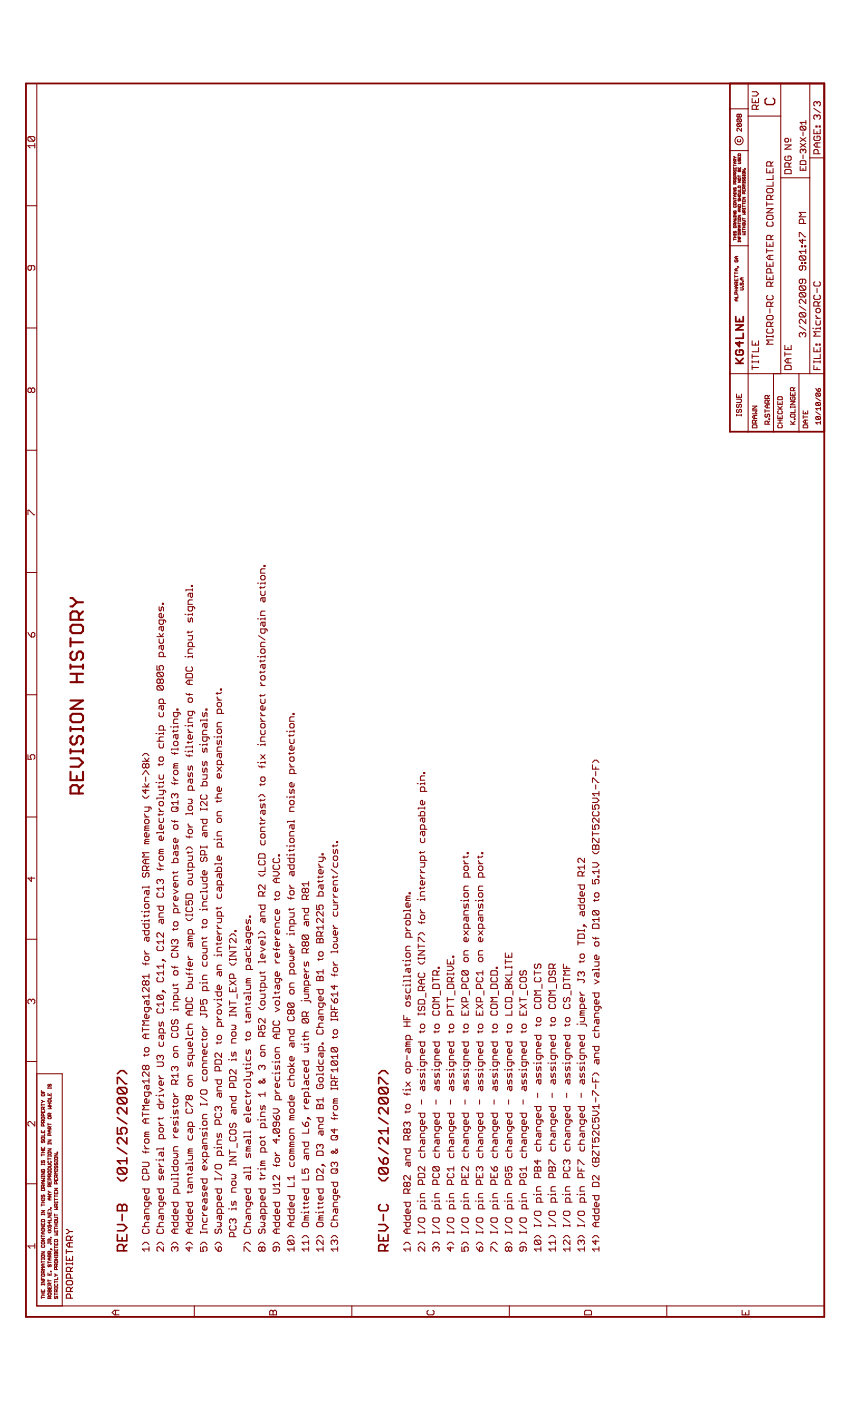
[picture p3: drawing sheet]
<svg xmlns="http://www.w3.org/2000/svg" width="216mm" height="356mm" viewBox="0 0 216 356" stroke-linecap="round" stroke-linejoin="round" font-family="sans-serif">
<g fill="#800000" stroke="#800000" stroke-width=".25">
<path d="M194.5 87.4h1.6z"/>
<path d="M195.1 86.8l-.6 .6z"/>
<path d="M194.5 86.3l.6 .5z"/>
<path d="M194.5 86.3h1.6z"/>
<path d="M196.1 85.1v.6z"/>
<path d="M194.5 85.4h1.6z"/>
<path d="M194.5 85.1v.6z"/>
<path d="M194.8 83.5l-.3 .2z"/>
<path d="M194.5 83.7v.6z"/>
<path d="M194.5 84.3l.3 .2z"/>
<path d="M194.8 84.5h1.1z"/>
<path d="M195.9 84.5l.2-.2z"/>
<path d="M196.1 83.7v.6z"/>
<path d="M195.9 83.5l.2 .2z"/>
<path d="M194.5 82.8h1.6z"/>
<path d="M194.5 82v.8z"/>
<path d="M194.5 82l.3-.2z"/>
<path d="M194.8 81.8h.5z"/>
<path d="M195.3 81.8l.3 .2z"/>
<path d="M195.6 82v.8z"/>
<path d="M195.6 82.3l.5-.5z"/>
<path d="M194.5 80.3v.6z"/>
<path d="M194.5 80.9l.3 .3z"/>
<path d="M194.8 81.2h1.1z"/>
<path d="M195.9 81.2l.2-.3z"/>
<path d="M196.1 80.3v.6z"/>
<path d="M195.9 80.1l.2 .2z"/>
<path d="M194.8 80.1h1.1z"/>
<path d="M194.5 80.3l.3-.2z"/>
<path d="M195.3 78.4v1.1z"/>
<path d="M194.5 77.8h1.6z"/>
<path d="M194.5 76.9v.9z"/>
<path d="M194.5 76.9l.3-.2z"/>
<path d="M194.8 76.7h.5z"/>
<path d="M195.3 76.7l.3 .2z"/>
<path d="M195.6 76.9v.9z"/>
<path d="M195.6 77.2l.5-.5z"/>
<path d="M194.8 75l-.3 .2z"/>
<path d="M194.5 75.2v.6z"/>
<path d="M194.5 75.8l.3 .3z"/>
<path d="M194.8 76.1h1.1z"/>
<path d="M195.9 76.1l.2-.3z"/>
<path d="M196.1 75.2v.6z"/>
<path d="M195.9 75l.2 .2z"/>
<path d="M194.5 72.7h1.6z"/>
<path d="M194.5 71.9v.8z"/>
<path d="M194.5 71.9l.3-.3z"/>
<path d="M194.8 71.6h.5z"/>
<path d="M195.3 71.6l.3 .3z"/>
<path d="M195.6 71.9v.8z"/>
<path d="M195.6 72.1l.5-.5z"/>
<path d="M194.5 69.9v1.1z"/>
<path d="M194.5 71h1.6z"/>
<path d="M196.1 69.9v1.1z"/>
<path d="M195.3 70.4v.6z"/>
<path d="M194.5 69.3h1.6z"/>
<path d="M194.5 68.5v.8z"/>
<path d="M194.5 68.5l.3-.3z"/>
<path d="M194.8 68.2h.5z"/>
<path d="M195.3 68.2l.3 .3z"/>
<path d="M195.6 68.5v.8z"/>
<path d="M194.5 66.5v1.1z"/>
<path d="M194.5 67.6h1.6z"/>
<path d="M196.1 66.5v1.1z"/>
<path d="M195.3 67v.6z"/>
<path d="M195.1 65.9h1z"/>
<path d="M194.5 65.3l.6 .6z"/>
<path d="M194.5 65.3l.6-.5z"/>
<path d="M195.1 64.8h1z"/>
<path d="M195.3 64.8v1.1z"/>
<path d="M194.5 63.6h1.6z"/>
<path d="M194.5 63.1v1.1z"/>
<path d="M194.5 61.4v1.1z"/>
<path d="M194.5 62.5h1.6z"/>
<path d="M196.1 61.4v1.1z"/>
<path d="M195.3 62v.5z"/>
<path d="M194.5 60.8h1.6z"/>
<path d="M194.5 60v.8z"/>
<path d="M194.5 60l.3-.3z"/>
<path d="M194.8 59.7h.5z"/>
<path d="M195.3 59.7l.3 .3z"/>
<path d="M195.6 60v.8z"/>
<path d="M195.6 60.3l.5-.6z"/>
<path d="M194.8 56.3l-.3 .3z"/>
<path d="M194.5 56.6v.5z"/>
<path d="M194.5 57.1l.3 .3z"/>
<path d="M194.8 57.4h1.1z"/>
<path d="M195.9 57.4l.2-.3z"/>
<path d="M196.1 56.6v.5z"/>
<path d="M195.9 56.3l.2 .3z"/>
<path d="M194.5 54.9v.6z"/>
<path d="M194.5 55.5l.3 .2z"/>
<path d="M194.8 55.7h1.1z"/>
<path d="M195.9 55.7l.2-.2z"/>
<path d="M196.1 54.9v.6z"/>
<path d="M195.9 54.6l.2 .3z"/>
<path d="M194.8 54.6h1.1z"/>
<path d="M194.8 54.6l-.3 .3z"/>
<path d="M194.5 54h1.6z"/>
<path d="M194.5 54l1.6-1.1z"/>
<path d="M194.5 52.9h1.6z"/>
<path d="M194.5 51.8h1.6z"/>
<path d="M194.5 51.2v1.1z"/>
<path d="M194.5 50.6h1.6z"/>
<path d="M194.5 49.8v.8z"/>
<path d="M194.5 49.8l.3-.2z"/>
<path d="M194.8 49.6h.5z"/>
<path d="M195.3 49.6l.3 .2z"/>
<path d="M195.6 49.8v.8z"/>
<path d="M195.6 50.1l.5-.5z"/>
<path d="M194.5 48.1v.6z"/>
<path d="M194.5 48.7l.3 .2z"/>
<path d="M194.8 48.9h1.1z"/>
<path d="M195.9 48.9l.2-.2z"/>
<path d="M196.1 48.1v.6z"/>
<path d="M195.9 47.9l.2 .2z"/>
<path d="M194.8 47.9h1.1z"/>
<path d="M194.8 47.9l-.3 .2z"/>
<path d="M194.5 47.2h1.6z"/>
<path d="M196.1 46.2v1z"/>
<path d="M194.5 45.6h1.6z"/>
<path d="M196.1 44.5v1.1z"/>
<path d="M194.5 42.8v1.1z"/>
<path d="M194.5 43.9h1.6z"/>
<path d="M196.1 42.8v1.1z"/>
<path d="M195.3 43.3v.6z"/>
<path d="M194.5 42.1h1.6z"/>
<path d="M194.5 41.3v.8z"/>
<path d="M194.5 41.3l.3-.2z"/>
<path d="M194.8 41.1h.5z"/>
<path d="M195.3 41.1l.3 .2z"/>
<path d="M195.6 41.3v.8z"/>
<path d="M195.6 41.6l.5-.5z"/>
<path d="M41.5 316.5v1.1z"/>
<path d="M40.4 316.5l1.1 1.1z"/>
<path d="M40.1 316.5h.3z"/>
<path d="M40.1 316.5l-.3 .2z"/>
<path d="M39.8 316.7v.6z"/>
<path d="M39.8 317.3l.3 .3z"/>
<path d="M40.9 315.3l.6 .6z"/>
<path d="M40.4 315.3h.5z"/>
<path d="M40.4 315.3l-.6 .6z"/>
<path d="M40.1 312l-.3 .2z"/>
<path d="M39.8 312.2v.6z"/>
<path d="M39.8 312.8l.3 .3z"/>
<path d="M40.1 313.1h1.1z"/>
<path d="M41.2 313.1l.3-.3z"/>
<path d="M41.5 312.2v.6z"/>
<path d="M41.2 312l.3 .2z"/>
<path d="M39.8 311.4h1.7z"/>
<path d="M40.4 311.1l.2 .3z"/>
<path d="M40.4 310.5v.6z"/>
<path d="M40.4 310.5l.2-.2z"/>
<path d="M40.6 310.3h.9z"/>
<path d="M40.4 308.8v.6z"/>
<path d="M40.4 308.8l.2-.2z"/>
<path d="M40.6 308.6h.9z"/>
<path d="M41.5 308.6v.8z"/>
<path d="M41.5 309.4l-.3 .3z"/>
<path d="M40.9 309.4l.3 .3z"/>
<path d="M40.9 308.6v.8z"/>
<path d="M40.4 308h1.1z"/>
<path d="M40.4 307.1v.9z"/>
<path d="M40.6 306.9l-.2 .2z"/>
<path d="M40.6 306.9h.9z"/>
<path d="M42 305.4v.3z"/>
<path d="M41.8 305.2l.2 .2z"/>
<path d="M40.4 305.2h1.4z"/>
<path d="M40.4 305.2v.8z"/>
<path d="M40.4 306l.2 .3z"/>
<path d="M40.6 306.3h.6z"/>
<path d="M41.2 306.3l.3-.3z"/>
<path d="M41.5 305.2v.8z"/>
<path d="M41.5 303.7v.6z"/>
<path d="M41.5 304.3l-.3 .3z"/>
<path d="M40.6 304.6h.6z"/>
<path d="M40.4 304.3l.2 .3z"/>
<path d="M40.4 303.7v.6z"/>
<path d="M40.4 303.7l.2-.2z"/>
<path d="M40.6 303.5h.3z"/>
<path d="M40.9 303.5v1.1z"/>
<path d="M39.8 301.8h1.7z"/>
<path d="M41.5 301.8v.8z"/>
<path d="M41.5 302.6l-.3 .3z"/>
<path d="M40.6 302.9h.6z"/>
<path d="M40.4 302.6l.2 .3z"/>
<path d="M40.4 301.8v.8z"/>
<path d="M41.5 298.7v.8z"/>
<path d="M41.2 298.4l.3 .3z"/>
<path d="M40.9 298.7l.3-.3z"/>
<path d="M40.9 298.7v.5z"/>
<path d="M40.9 299.2l-.3 .3z"/>
<path d="M40.4 299.2l.2 .3z"/>
<path d="M40.4 298.4v.8z"/>
<path d="M41.5 297v.5z"/>
<path d="M41.5 297.5l-.3 .3z"/>
<path d="M40.6 297.8h.6z"/>
<path d="M40.4 297.5l.2 .3z"/>
<path d="M40.4 297v.5z"/>
<path d="M40.4 297l.2-.3z"/>
<path d="M40.6 296.7h.3z"/>
<path d="M40.9 296.7v1.1z"/>
<path d="M40.4 296.1h1.1z"/>
<path d="M40.4 295.6l.5 .5z"/>
<path d="M40.4 295.3v.3z"/>
<path d="M40.4 294.4v.3z"/>
<path d="M40.4 294.4h1.1z"/>
<path d="M41.5 294.1v.6z"/>
<path d="M39.5 294.4h.3z"/>
<path d="M40.4 292.7v.6z"/>
<path d="M40.4 292.7l.2-.2z"/>
<path d="M40.6 292.5h.9z"/>
<path d="M41.5 292.5v.8z"/>
<path d="M41.2 293.6l.3-.3z"/>
<path d="M40.9 293.3l.3 .3z"/>
<path d="M40.9 292.5v.8z"/>
<path d="M39.8 291.6v.3z"/>
<path d="M39.8 291.6h1.7z"/>
<path d="M41.5 291.3v.6z"/>
<path d="M40.4 289h1.6z"/>
<path d="M40.4 288.2v.8z"/>
<path d="M40.4 288.2l.2-.3z"/>
<path d="M40.6 287.9h.6z"/>
<path d="M41.2 287.9l.3 .3z"/>
<path d="M41.5 288.2v.8z"/>
<path d="M41.5 286.5v.6z"/>
<path d="M41.2 286.2l.3 .3z"/>
<path d="M40.6 286.2h.6z"/>
<path d="M40.6 286.2l-.2 .3z"/>
<path d="M40.4 286.5v.6z"/>
<path d="M40.4 287.1l.2 .2z"/>
<path d="M40.6 287.3h.6z"/>
<path d="M41.2 287.3l.3-.2z"/>
<path d="M40.4 285.6h1.1z"/>
<path d="M40.4 285.1l.5 .5z"/>
<path d="M40.4 284.8v.3z"/>
<path d="M40.1 284h1.1z"/>
<path d="M41.2 284l.3-.3z"/>
<path d="M40.4 283.7v.5z"/>
<path d="M39.8 280.3h1.7z"/>
<path d="M41.5 280.3v.8z"/>
<path d="M41.5 281.1l-.3 .3z"/>
<path d="M40.6 281.4h.6z"/>
<path d="M40.4 281.1l.2 .3z"/>
<path d="M40.4 280.3v.8z"/>
<path d="M40.4 279.7h1.1z"/>
<path d="M40.4 279.1l.5 .6z"/>
<path d="M40.4 278.9v.2z"/>
<path d="M40.4 278v.3z"/>
<path d="M40.4 278h1.1z"/>
<path d="M41.5 277.7v.6z"/>
<path d="M39.5 278h.3z"/>
<path d="M40.4 277.2l1.1-.6z"/>
<path d="M40.4 276.1l1.1 .5z"/>
<path d="M41.5 274.6v.6z"/>
<path d="M41.2 275.5l.3-.3z"/>
<path d="M40.6 275.5h.6z"/>
<path d="M40.4 275.2l.2 .3z"/>
<path d="M40.4 274.6v.6z"/>
<path d="M40.4 274.6l.2-.2z"/>
<path d="M40.6 274.4h.3z"/>
<path d="M40.9 274.4v1.1z"/>
<path d="M40.4 273.8h1.1z"/>
<path d="M40.4 273.2l.5 .6z"/>
<path d="M40.4 272.9v.3z"/>
<path d="M39.8 270.7h1.4z"/>
<path d="M41.2 270.7l.3-.3z"/>
<path d="M41.5 269.8v.6z"/>
<path d="M41.2 269.6l.3 .2z"/>
<path d="M39.8 269.6h1.4z"/>
<path d="M39.8 268.7l.3 .3z"/>
<path d="M39.8 268.1v.6z"/>
<path d="M39.8 268.1l.3-.2z"/>
<path d="M40.1 267.9h.3z"/>
<path d="M40.4 267.9l.2 .2z"/>
<path d="M40.6 268.1v.3z"/>
<path d="M40.6 268.1l.3-.2z"/>
<path d="M40.9 267.9h.3z"/>
<path d="M41.2 267.9l.3 .2z"/>
<path d="M41.5 268.1v.6z"/>
<path d="M41.5 268.7l-.3 .3z"/>
<path d="M40.4 264.5v.8z"/>
<path d="M40.4 265.3l.2 .3z"/>
<path d="M40.6 265.6h.6z"/>
<path d="M41.2 265.6l.3-.3z"/>
<path d="M41.5 264.5v.8z"/>
<path d="M40.4 263.1v.5z"/>
<path d="M40.4 263.1l.2-.3z"/>
<path d="M40.6 262.8h.9z"/>
<path d="M41.5 262.8v.8z"/>
<path d="M41.5 263.6l-.3 .3z"/>
<path d="M40.9 263.6l.3 .3z"/>
<path d="M40.9 262.8v.8z"/>
<path d="M40.4 262.2h1.6z"/>
<path d="M40.4 261.4v.8z"/>
<path d="M40.4 261.4l.2-.3z"/>
<path d="M40.6 261.1h.6z"/>
<path d="M41.2 261.1l.3 .3z"/>
<path d="M41.5 261.4v.8z"/>
<path d="M41.5 259.7v.8z"/>
<path d="M41.2 259.4l.3 .3z"/>
<path d="M41.2 259.4l-.3 .3z"/>
<path d="M40.9 259.7v.5z"/>
<path d="M40.9 260.2l-.3 .3z"/>
<path d="M40.4 260.2l.2 .3z"/>
<path d="M40.4 259.4v.8z"/>
<path d="M40.1 256l-.3 .3z"/>
<path d="M39.8 256.3v.5z"/>
<path d="M39.8 256.8l.3 .3z"/>
<path d="M40.1 257.1h1.1z"/>
<path d="M41.5 256.8l-.3 .3z"/>
<path d="M41.5 256.3v.5z"/>
<path d="M41.2 256l.3 .3z"/>
<path d="M39.8 254.8l.6 .6z"/>
<path d="M39.8 254.8h1.7z"/>
<path d="M41.5 254.3v1.1z"/>
<path d="M40.1 253.7h1.1z"/>
<path d="M39.8 253.4l.3 .3z"/>
<path d="M39.8 252.9v.5z"/>
<path d="M39.8 252.9l.3-.3z"/>
<path d="M40.1 252.6h1.1z"/>
<path d="M41.2 252.6l.3 .3z"/>
<path d="M41.5 252.9v.5z"/>
<path d="M41.5 253.4l-.3 .3z"/>
<path d="M40.1 252.6l1.1 1.1z"/>
<path d="M41.5 251.5l.5 .5z"/>
<path d="M41.2 251.5h.3z"/>
<path d="M41.2 251.5v.2z"/>
<path d="M41.2 251.7h.3z"/>
<path d="M41.5 251.5v.2z"/>
<path d="M40.1 248.1l-.3 .3z"/>
<path d="M39.8 248.4v.5z"/>
<path d="M39.8 248.9l.3 .3z"/>
<path d="M40.1 249.2h1.1z"/>
<path d="M41.2 249.2l.3-.3z"/>
<path d="M41.5 248.4v.5z"/>
<path d="M41.2 248.1l.3 .3z"/>
<path d="M39.8 246.9l.6 .6z"/>
<path d="M39.8 246.9h1.7z"/>
<path d="M41.5 246.4v1.1z"/>
<path d="M39.8 245.2l.6 .6z"/>
<path d="M39.8 245.2h1.7z"/>
<path d="M41.5 244.7v1.1z"/>
<path d="M41.5 243.5l.5 .6z"/>
<path d="M41.2 243.5h.3z"/>
<path d="M41.2 243.5v.3z"/>
<path d="M41.2 243.8h.3z"/>
<path d="M41.5 243.5v.3z"/>
<path d="M39.8 240.5l.3-.3z"/>
<path d="M39.8 240.5v.5z"/>
<path d="M39.8 241l.3 .3z"/>
<path d="M40.1 241.3h1.1z"/>
<path d="M41.2 241.3l.3-.3z"/>
<path d="M41.5 240.5v.5z"/>
<path d="M41.2 240.2l.3 .3z"/>
<path d="M39.8 239l.6 .6z"/>
<path d="M39.8 239h1.7z"/>
<path d="M41.5 238.5v1.1z"/>
<path d="M41.5 236.8v1.1z"/>
<path d="M40.4 236.8l1.1 1.1z"/>
<path d="M40.1 236.8h.3z"/>
<path d="M40.1 236.8l-.3 .2z"/>
<path d="M39.8 237v.6z"/>
<path d="M39.8 237.6l.3 .3z"/>
<path d="M40.4 233.7v.5z"/>
<path d="M40.4 233.7l.2-.3z"/>
<path d="M40.6 233.4h.9z"/>
<path d="M41.5 233.4v.8z"/>
<path d="M41.5 234.2l-.3 .3z"/>
<path d="M40.9 234.2l.3 .3z"/>
<path d="M40.9 233.4v.8z"/>
<path d="M40.4 232.8h1.1z"/>
<path d="M40.4 232v.8z"/>
<path d="M40.4 232l.2-.3z"/>
<path d="M40.6 231.7h.9z"/>
<path d="M39.8 230h1.7z"/>
<path d="M41.5 230v.8z"/>
<path d="M41.2 231.1l.3-.3z"/>
<path d="M40.6 231.1h.6z"/>
<path d="M40.4 230.8l.2 .3z"/>
<path d="M40.4 230v.8z"/>
<path d="M40.1 226.6l-.3 .3z"/>
<path d="M39.8 226.9v.5z"/>
<path d="M39.8 227.4l.3 .3z"/>
<path d="M40.1 227.7h1.1z"/>
<path d="M41.2 227.7l.3-.3z"/>
<path d="M41.5 226.9v.5z"/>
<path d="M41.2 226.6l.3 .3z"/>
<path d="M39.8 225.5l.6 .5z"/>
<path d="M39.8 225.5h1.7z"/>
<path d="M41.5 224.9v1.1z"/>
<path d="M39.8 224l.3 .3z"/>
<path d="M39.8 223.5v.5z"/>
<path d="M39.8 223.5l.3-.3z"/>
<path d="M40.1 223.2h.3z"/>
<path d="M40.4 223.2l.2 .3z"/>
<path d="M40.6 223.5v.3z"/>
<path d="M40.6 223.5l.3-.3z"/>
<path d="M40.9 223.2h.3z"/>
<path d="M41.2 223.2l.3 .3z"/>
<path d="M41.5 223.5v.5z"/>
<path d="M41.5 224l-.3 .3z"/>
<path d="M40.1 220.7h1.4z"/>
<path d="M39.8 220.4l.3 .3z"/>
<path d="M40.6 220.4v.5z"/>
<path d="M40.4 219.8h1.1z"/>
<path d="M40.4 219.2l.5 .6z"/>
<path d="M40.4 219v.2z"/>
<path d="M41.5 217.6v.5z"/>
<path d="M41.2 217.3l.3 .3z"/>
<path d="M40.6 217.3h.6z"/>
<path d="M40.6 217.3l-.2 .3z"/>
<path d="M40.4 217.6v.5z"/>
<path d="M40.4 218.1l.2 .3z"/>
<path d="M40.6 218.4h.6z"/>
<path d="M41.2 218.4l.3-.3z"/>
<path d="M40.4 216.7h1.1z"/>
<path d="M40.4 216.4v.3z"/>
<path d="M40.4 216.4l.2-.3z"/>
<path d="M40.6 216.1h.9z"/>
<path d="M40.4 215.9l.2 .2z"/>
<path d="M40.4 215.9l.2-.3z"/>
<path d="M40.6 215.6h.9z"/>
<path d="M41.5 212.5v.5z"/>
<path d="M41.2 213.3l.3-.3z"/>
<path d="M40.6 213.3h.6z"/>
<path d="M40.4 213l.2 .3z"/>
<path d="M40.4 212.5v.5z"/>
<path d="M40.4 212.5l.2-.3z"/>
<path d="M40.6 212.2h.3z"/>
<path d="M40.9 212.2v1.1z"/>
<path d="M39.8 211.3v.3z"/>
<path d="M39.8 211.3h1.7z"/>
<path d="M41.5 211.1v.5z"/>
<path d="M41.5 209.6v.6z"/>
<path d="M41.5 210.2l-.3 .3z"/>
<path d="M40.6 210.5h.6z"/>
<path d="M40.4 210.2l.2 .3z"/>
<path d="M40.4 209.6v.6z"/>
<path d="M40.4 209.6l.2-.2z"/>
<path d="M40.6 209.4h.3z"/>
<path d="M40.9 209.4v1.1z"/>
<path d="M40.4 207.7v.8z"/>
<path d="M40.4 208.5l.2 .3z"/>
<path d="M40.6 208.8h.6z"/>
<path d="M41.2 208.8l.3-.3z"/>
<path d="M41.5 207.7v.8z"/>
<path d="M40.1 206.8h1.1z"/>
<path d="M41.2 206.8l.3-.3z"/>
<path d="M40.4 206.5v.6z"/>
<path d="M40.4 206h1.1z"/>
<path d="M40.4 205.4l.5 .6z"/>
<path d="M40.4 205.1v.3z"/>
<path d="M41.5 203.7v.6z"/>
<path d="M41.2 203.4l.3 .3z"/>
<path d="M40.6 203.4h.6z"/>
<path d="M40.6 203.4l-.2 .3z"/>
<path d="M40.4 203.7v.6z"/>
<path d="M40.4 204.3l.2 .2z"/>
<path d="M40.6 204.5h.6z"/>
<path d="M41.5 204.3l-.3 .2z"/>
<path d="M39.8 202.6v.2z"/>
<path d="M39.8 202.6h1.7z"/>
<path d="M41.5 202.3v.5z"/>
<path d="M40.4 201.7h.8z"/>
<path d="M41.2 201.7l.3-.3z"/>
<path d="M41.5 200.6v.8z"/>
<path d="M40.4 200.6h1.4z"/>
<path d="M41.8 200.6l.2 .3z"/>
<path d="M42 200.9v.3z"/>
<path d="M40.1 199.7h1.1z"/>
<path d="M41.5 199.5l-.3 .2z"/>
<path d="M40.4 199.5v.5z"/>
<path d="M40.4 198.6v.3z"/>
<path d="M40.4 198.6h1.1z"/>
<path d="M41.5 198.3v.6z"/>
<path d="M39.5 198.6h.3z"/>
<path d="M40.4 196.7v.8z"/>
<path d="M40.4 197.5l.2 .3z"/>
<path d="M40.6 197.8h.6z"/>
<path d="M41.2 197.8l.3-.3z"/>
<path d="M41.5 196.7v.8z"/>
<path d="M40.1 194.1h1.1z"/>
<path d="M41.5 193.8l-.3 .3z"/>
<path d="M40.4 193.8v.6z"/>
<path d="M41.5 192.4v.6z"/>
<path d="M41.2 192.1l.3 .3z"/>
<path d="M40.6 192.1h.6z"/>
<path d="M40.6 192.1l-.2 .3z"/>
<path d="M40.4 192.4v.6z"/>
<path d="M40.4 193l.2 .2z"/>
<path d="M40.6 193.2h.6z"/>
<path d="M41.2 193.2l.3-.2z"/>
<path d="M40.4 188.7v.9z"/>
<path d="M40.4 189.6l.2 .2z"/>
<path d="M40.6 189.8h.6z"/>
<path d="M41.5 189.6l-.3 .2z"/>
<path d="M41.5 188.7v.9z"/>
<path d="M39.8 188.2h1.7z"/>
<path d="M40.4 187.9l.2 .3z"/>
<path d="M40.4 187.3v.6z"/>
<path d="M40.4 187.3l.2-.3z"/>
<path d="M40.6 187h.9z"/>
<path d="M40.4 186.2v.3z"/>
<path d="M40.4 186.2h1.1z"/>
<path d="M41.5 185.9v.6z"/>
<path d="M39.5 186.2h.3z"/>
<path d="M40.4 185.3h1.6z"/>
<path d="M40.4 184.5v.8z"/>
<path d="M40.4 184.5l.2-.3z"/>
<path d="M40.6 184.2h.6z"/>
<path d="M41.2 184.2l.3 .3z"/>
<path d="M41.5 184.5v.8z"/>
<path d="M40.4 180.8v.9z"/>
<path d="M40.4 181.7l.2 .2z"/>
<path d="M40.6 181.9h.6z"/>
<path d="M41.5 181.7l-.3 .2z"/>
<path d="M41.5 180.8v.9z"/>
<path d="M40.4 179.4v.6z"/>
<path d="M40.4 179.4l.2-.3z"/>
<path d="M40.6 179.1h.9z"/>
<path d="M41.5 179.1v.9z"/>
<path d="M41.5 180l-.3 .2z"/>
<path d="M40.9 180l.3 .2z"/>
<path d="M40.9 179.1v.9z"/>
<path d="M40.4 178.5h1.6z"/>
<path d="M40.4 177.7v.8z"/>
<path d="M40.4 177.7l.2-.3z"/>
<path d="M40.6 177.4h.6z"/>
<path d="M41.2 177.4l.3 .3z"/>
<path d="M41.5 177.7v.8z"/>
<path d="M40.1 175.2h1.1z"/>
<path d="M39.8 174.9l.3 .3z"/>
<path d="M39.8 174.3v.6z"/>
<path d="M40.1 174l-.3 .3z"/>
<path d="M40.1 174h1.1z"/>
<path d="M41.2 174l.3 .3z"/>
<path d="M41.5 174.3v.6z"/>
<path d="M41.5 174.9l-.3 .3z"/>
<path d="M40.1 174l1.1 1.2z"/>
<path d="M39.8 173.2l.3 .3z"/>
<path d="M39.8 172.6v.6z"/>
<path d="M39.8 172.6l.3-.3z"/>
<path d="M40.1 172.3h.3z"/>
<path d="M40.4 172.3l.2 .3z"/>
<path d="M40.6 172.6l.3-.3z"/>
<path d="M40.9 172.3h.3z"/>
<path d="M41.2 172.3l.3 .3z"/>
<path d="M41.5 172.6v.6z"/>
<path d="M41.5 173.2l-.3 .3z"/>
<path d="M40.9 173.5h.3z"/>
<path d="M40.6 173.2l.3 .3z"/>
<path d="M40.4 173.5l.2-.3z"/>
<path d="M40.1 173.5h.3z"/>
<path d="M40.6 172.6v.6z"/>
<path d="M40.1 171.8h1.1z"/>
<path d="M39.8 171.5l.3 .3z"/>
<path d="M39.8 170.9v.6z"/>
<path d="M39.8 170.9l.3-.3z"/>
<path d="M40.1 170.6h1.1z"/>
<path d="M41.2 170.6l.3 .3z"/>
<path d="M41.5 170.9v.6z"/>
<path d="M41.5 171.5l-.3 .3z"/>
<path d="M40.1 170.6l1.1 1.2z"/>
<path d="M39.8 169v1.1z"/>
<path d="M39.8 170.1h.8z"/>
<path d="M40.4 169.5l.2 .6z"/>
<path d="M40.4 169.2v.3z"/>
<path d="M40.4 169.2l.2-.2z"/>
<path d="M40.6 169h.6z"/>
<path d="M41.2 169l.3 .2z"/>
<path d="M41.5 169.2v.6z"/>
<path d="M41.5 169.8l-.3 .3z"/>
<path d="M40.4 166.7h1.6z"/>
<path d="M40.4 165.8v.9z"/>
<path d="M40.4 165.8l.2-.2z"/>
<path d="M40.6 165.6h.6z"/>
<path d="M41.2 165.6l.3 .2z"/>
<path d="M41.5 165.8v.9z"/>
<path d="M40.4 164.1v.6z"/>
<path d="M40.4 164.1l.2-.2z"/>
<path d="M40.6 163.9h.9z"/>
<path d="M41.5 163.9v.8z"/>
<path d="M41.5 164.7l-.3 .3z"/>
<path d="M40.9 164.7l.3 .3z"/>
<path d="M40.9 163.9v.8z"/>
<path d="M40.4 162.2v.8z"/>
<path d="M40.4 163l.2 .3z"/>
<path d="M40.6 163.3h.6z"/>
<path d="M41.2 163.3l.3-.3z"/>
<path d="M41.5 162.2v.8z"/>
<path d="M39.8 161.6h1.7z"/>
<path d="M41.5 160.8l-.6 .8z"/>
<path d="M40.4 160.8l.5 .8z"/>
<path d="M40.4 159.3v.6z"/>
<path d="M40.4 159.3l.2-.2z"/>
<path d="M40.6 159.1h.9z"/>
<path d="M41.5 159.1v.8z"/>
<path d="M41.5 159.9l-.3 .3z"/>
<path d="M40.9 159.9l.3 .3z"/>
<path d="M40.9 159.1v.8z"/>
<path d="M42 157.6v.3z"/>
<path d="M41.8 157.4l.2 .2z"/>
<path d="M40.4 157.4h1.4z"/>
<path d="M40.4 157.4v.8z"/>
<path d="M40.4 158.2l.2 .3z"/>
<path d="M40.6 158.5h.6z"/>
<path d="M41.5 158.2l-.3 .3z"/>
<path d="M41.5 157.4v.8z"/>
<path d="M41.5 156v.5z"/>
<path d="M41.2 156.8l.3-.3z"/>
<path d="M40.6 156.8h.6z"/>
<path d="M40.4 156.5l.2 .3z"/>
<path d="M40.4 156v.5z"/>
<path d="M40.4 156l.2-.3z"/>
<path d="M40.6 155.7h.3z"/>
<path d="M40.9 155.7v1.1z"/>
<path d="M41.5 154.3v.8z"/>
<path d="M41.2 154l.3 .3z"/>
<path d="M40.9 154.3l.3-.3z"/>
<path d="M40.9 154.3v.5z"/>
<path d="M40.9 154.8l-.3 .3z"/>
<path d="M40.4 154.8l.2 .3z"/>
<path d="M40.4 154v.8z"/>
<path d="M41.2 153.4h.3z"/>
<path d="M41.2 153.1v.3z"/>
<path d="M41.2 153.1h.3z"/>
<path d="M41.5 153.1v.3z"/>
<path d="M47.2 316.7h1.6z"/>
<path d="M47.2 316.7l.8 .9z"/>
<path d="M48 316.5v1.1z"/>
<path d="M48.3 315.3l.5 .6z"/>
<path d="M47.7 315.3h.6z"/>
<path d="M47.7 315.3l-.5 .6z"/>
<path d="M47.7 313.1h1.1z"/>
<path d="M47.2 312.5l.5 .6z"/>
<path d="M47.7 312l-.5 .5z"/>
<path d="M47.7 312h1.1z"/>
<path d="M48 312v1.1z"/>
<path d="M47.2 310.3h1.6z"/>
<path d="M48.8 310.3v.8z"/>
<path d="M48.6 311.4l.2-.3z"/>
<path d="M48 311.4h.6z"/>
<path d="M47.7 311.1l.3 .3z"/>
<path d="M47.7 310.3v.8z"/>
<path d="M47.2 308.6h1.6z"/>
<path d="M48.8 308.6v.8z"/>
<path d="M48.8 309.4l-.2 .3z"/>
<path d="M48 309.7h.6z"/>
<path d="M47.7 309.4l.3 .3z"/>
<path d="M47.7 308.6v.8z"/>
<path d="M48.8 307.1v.6z"/>
<path d="M48.8 307.7l-.2 .3z"/>
<path d="M48 308h.6z"/>
<path d="M47.7 307.7l.3 .3z"/>
<path d="M47.7 307.1v.6z"/>
<path d="M48 306.9l-.3 .2z"/>
<path d="M48 306.9h.3z"/>
<path d="M48.3 306.9v1.1z"/>
<path d="M47.2 305.2h1.6z"/>
<path d="M48.8 305.2v.8z"/>
<path d="M48.6 306.3l.2-.3z"/>
<path d="M48 306.3h.6z"/>
<path d="M47.7 306l.3 .3z"/>
<path d="M47.7 305.2v.8z"/>
<path d="M47.5 302.6h1.1z"/>
<path d="M48.6 302.6l.2-.3z"/>
<path d="M47.7 302.3v.6z"/>
<path d="M47.7 300.9v.6z"/>
<path d="M47.7 300.9l.3-.2z"/>
<path d="M48 300.7h.8z"/>
<path d="M48.8 300.7v.8z"/>
<path d="M48.8 301.5l-.2 .3z"/>
<path d="M48.3 301.5l.3 .3z"/>
<path d="M48.3 300.7v.8z"/>
<path d="M47.7 300.1h1.1z"/>
<path d="M47.7 299.2v.9z"/>
<path d="M47.7 299.2l.3-.2z"/>
<path d="M48 299h.8z"/>
<path d="M47.5 298.1h1.1z"/>
<path d="M48.6 298.1l.2-.3z"/>
<path d="M47.7 297.8v.6z"/>
<path d="M47.7 296.4v.5z"/>
<path d="M47.7 296.4l.3-.3z"/>
<path d="M48 296.1h.8z"/>
<path d="M48.8 296.1v.8z"/>
<path d="M48.8 296.9l-.2 .3z"/>
<path d="M48.3 296.9l.3 .3z"/>
<path d="M48.3 296.1v.8z"/>
<path d="M47.2 295.3v.2z"/>
<path d="M47.2 295.3h1.6z"/>
<path d="M48.8 295v.5z"/>
<path d="M47.7 294.4h.9z"/>
<path d="M48.6 294.4l.2-.3z"/>
<path d="M48.8 293.3v.8z"/>
<path d="M47.7 293.3h1.1z"/>
<path d="M47.7 292.7h1.1z"/>
<path d="M47.7 292.4v.3z"/>
<path d="M47.7 292.4l.3-.2z"/>
<path d="M48 292.2h.8z"/>
<path d="M47.7 291.9l.3 .3z"/>
<path d="M47.7 291.9l.3-.3z"/>
<path d="M48 291.6h.8z"/>
<path d="M47.7 288.2v.8z"/>
<path d="M47.7 289l.3 .3z"/>
<path d="M48 289.3h.6z"/>
<path d="M48.8 289l-.2 .3z"/>
<path d="M48.8 288.2v.8z"/>
<path d="M47.7 286.8v.5z"/>
<path d="M47.7 286.8l.3-.3z"/>
<path d="M48 286.5h.8z"/>
<path d="M48.8 286.5v.8z"/>
<path d="M48.8 287.3l-.2 .3z"/>
<path d="M48.3 287.3l.3 .3z"/>
<path d="M48.3 286.5v.8z"/>
<path d="M47.7 285.9h1.7z"/>
<path d="M47.7 285.1v.8z"/>
<path d="M47.7 285.1l.3-.3z"/>
<path d="M48 284.8h.6z"/>
<path d="M48.6 284.8l.2 .3z"/>
<path d="M48.8 285.1v.8z"/>
<path d="M47.5 281.4l-.3 .3z"/>
<path d="M47.2 281.7v.6z"/>
<path d="M47.2 282.3l.3 .2z"/>
<path d="M47.5 282.5h1.1z"/>
<path d="M48.6 282.5l.2-.2z"/>
<path d="M48.8 281.7v.6z"/>
<path d="M48.6 281.4l.2 .3z"/>
<path d="M47.2 279.7v1.1z"/>
<path d="M47.2 279.7h.3z"/>
<path d="M47.5 279.7l1.1 1.1z"/>
<path d="M48.6 280.8h.2z"/>
<path d="M47.2 278.9l.3 .2z"/>
<path d="M47.2 278.3v.6z"/>
<path d="M47.2 278.3l.3-.3z"/>
<path d="M47.5 278h.2z"/>
<path d="M47.7 278l.3 .3z"/>
<path d="M48 278.3l.3-.3z"/>
<path d="M48.3 278h.3z"/>
<path d="M48.6 278l.2 .3z"/>
<path d="M48.8 278.3v.6z"/>
<path d="M48.8 278.9l-.2 .2z"/>
<path d="M48.3 279.1h.3z"/>
<path d="M48 278.9l.3 .2z"/>
<path d="M48 278.9l-.3 .2z"/>
<path d="M47.5 279.1h.2z"/>
<path d="M48 278.3v.6z"/>
<path d="M48.8 274.9v.6z"/>
<path d="M48.6 274.6l.2 .3z"/>
<path d="M48 274.6h.6z"/>
<path d="M48 274.6l-.3 .3z"/>
<path d="M47.7 274.9v.6z"/>
<path d="M47.7 275.5l.3 .3z"/>
<path d="M48 275.8h.6z"/>
<path d="M48.6 275.8l.2-.3z"/>
<path d="M47.7 274.1h1.1z"/>
<path d="M47.7 273.2v.9z"/>
<path d="M47.7 273.2l.3-.3z"/>
<path d="M48 272.9h.8z"/>
<path d="M48.8 269.8v.9z"/>
<path d="M48.6 269.6l.2 .2z"/>
<path d="M48.6 269.6l-.3 .2z"/>
<path d="M48.3 269.8v.6z"/>
<path d="M48.3 270.4l-.3 .3z"/>
<path d="M47.7 270.4l.3 .3z"/>
<path d="M47.7 269.6v.8z"/>
<path d="M47.7 267.9h1.7z"/>
<path d="M47.7 267.9v.8z"/>
<path d="M47.7 268.7l.3 .3z"/>
<path d="M48 269h.6z"/>
<path d="M48.6 269l.2-.3z"/>
<path d="M48.8 267.9v.8z"/>
<path d="M47.7 267.3h.9z"/>
<path d="M48.6 267.3l.2-.3z"/>
<path d="M48.8 266.2v.8z"/>
<path d="M47.7 266.2h1.1z"/>
<path d="M48.8 264.8v.5z"/>
<path d="M48.8 265.3l-.2 .3z"/>
<path d="M48 265.6h.6z"/>
<path d="M47.7 265.3l.3 .3z"/>
<path d="M47.7 264.8v.5z"/>
<path d="M47.7 264.8l.3-.3z"/>
<path d="M48 264.5h.3z"/>
<path d="M48.3 264.5v1.1z"/>
<path d="M47.2 263.6v.3z"/>
<path d="M47.2 263.6h1.6z"/>
<path d="M48.8 263.3v.6z"/>
<path d="M47.7 261.6v.9z"/>
<path d="M47.7 262.5l.3 .3z"/>
<path d="M48 262.8h.6z"/>
<path d="M48.8 262.5l-.2 .3z"/>
<path d="M48.8 261.6v.9z"/>
<path d="M47.2 261h1.6z"/>
<path d="M47.7 260.8l.3 .2z"/>
<path d="M47.7 260.2v.6z"/>
<path d="M47.7 260.2l.3-.3z"/>
<path d="M48 259.9h.8z"/>
<path d="M47.7 257.7h1.1z"/>
<path d="M47.2 257.1l.5 .6z"/>
<path d="M47.7 256.6l-.5 .5z"/>
<path d="M47.7 256.6h1.1z"/>
<path d="M48 256.6v1.1z"/>
<path d="M47.2 256h1.6z"/>
<path d="M48.8 255.1v.9z"/>
<path d="M48.6 254.9l.2 .2z"/>
<path d="M47.5 254.9h1.1z"/>
<path d="M47.5 254.9l-.3 .2z"/>
<path d="M47.2 255.1v.9z"/>
<path d="M47.5 253.2l-.3 .2z"/>
<path d="M47.2 253.4v.6z"/>
<path d="M47.2 254l.3 .3z"/>
<path d="M47.5 254.3h1.1z"/>
<path d="M48.6 254.3l.2-.3z"/>
<path d="M48.8 253.4v.6z"/>
<path d="M48.6 253.2l.2 .2z"/>
<path d="M47.2 250.9h1.6z"/>
<path d="M48.8 250.1v.8z"/>
<path d="M48.6 249.8l.2 .3z"/>
<path d="M48 249.8h.6z"/>
<path d="M48 249.8l-.3 .3z"/>
<path d="M47.7 250.1v.8z"/>
<path d="M47.7 249.2h.9z"/>
<path d="M48.6 249.2l.2-.3z"/>
<path d="M48.8 248.1v.8z"/>
<path d="M47.7 248.1h1.1z"/>
<path d="M47.5 247.2h1.3z"/>
<path d="M47.2 246.9l.3 .3z"/>
<path d="M48 246.9v.6z"/>
<path d="M47.5 246.1h1.3z"/>
<path d="M47.2 245.8l.3 .3z"/>
<path d="M48 245.8v.6z"/>
<path d="M48.8 244.4v.6z"/>
<path d="M48.8 245l-.2 .2z"/>
<path d="M48 245.2h.6z"/>
<path d="M47.7 245l.3 .2z"/>
<path d="M47.7 244.4v.6z"/>
<path d="M47.7 244.4l.3-.3z"/>
<path d="M48 244.1h.3z"/>
<path d="M48.3 244.1v1.1z"/>
<path d="M47.7 243.5h1.1z"/>
<path d="M47.7 243l.6 .5z"/>
<path d="M47.7 242.7v.3z"/>
<path d="M47.7 239.6v.6z"/>
<path d="M47.7 239.6l.3-.3z"/>
<path d="M48 239.3h.8z"/>
<path d="M48.8 239.3v.9z"/>
<path d="M48.8 240.2l-.2 .2z"/>
<path d="M48.3 240.2l.3 .2z"/>
<path d="M48.3 239.3v.9z"/>
<path d="M47.7 238.7h1.1z"/>
<path d="M47.7 238.5v.2z"/>
<path d="M47.7 238.5l.3-.3z"/>
<path d="M48 238.2h.8z"/>
<path d="M47.7 237.9l.3 .3z"/>
<path d="M48 237.6l-.3 .3z"/>
<path d="M48 237.6h.8z"/>
<path d="M47.7 237h1.7z"/>
<path d="M47.7 236.2v.8z"/>
<path d="M47.7 236.2l.3-.3z"/>
<path d="M48 235.9h.6z"/>
<path d="M48.6 235.9l.2 .3z"/>
<path d="M48.8 236.2v.8z"/>
<path d="M48.3 233.6l.5-.5z"/>
<path d="M47.7 233.6h.6z"/>
<path d="M47.2 233.1l.5 .5z"/>
<path d="M48.8 232v.5z"/>
<path d="M47.2 232.2h1.6z"/>
<path d="M47.2 232v.5z"/>
<path d="M47.5 230.3l-.3 .2z"/>
<path d="M47.2 230.5v.6z"/>
<path d="M47.2 231.1l.3 .3z"/>
<path d="M47.5 231.4h1.1z"/>
<path d="M48.6 231.4l.2-.3z"/>
<path d="M48.8 230.5v.6z"/>
<path d="M48.6 230.3l.2 .2z"/>
<path d="M47.2 228.6v1.1z"/>
<path d="M47.2 229.7h.8z"/>
<path d="M47.7 229.1l.3 .6z"/>
<path d="M47.7 228.9v.2z"/>
<path d="M47.7 228.9l.3-.3z"/>
<path d="M48 228.6h.6z"/>
<path d="M48.6 228.6l.2 .3z"/>
<path d="M48.8 228.9v.5z"/>
<path d="M48.8 229.4l-.2 .3z"/>
<path d="M47.2 228h1.6z"/>
<path d="M48.8 227.2v.8z"/>
<path d="M48.6 226.9l.2 .3z"/>
<path d="M47.5 226.9h1.1z"/>
<path d="M47.5 226.9l-.3 .3z"/>
<path d="M47.2 227.2v.8z"/>
<path d="M48.8 223.8v.5z"/>
<path d="M48.6 223.5l.2 .3z"/>
<path d="M48 223.5h.6z"/>
<path d="M48 223.5l-.3 .3z"/>
<path d="M47.7 223.8v.5z"/>
<path d="M47.7 224.3l.3 .3z"/>
<path d="M48 224.6h.6z"/>
<path d="M48.6 224.6l.2-.3z"/>
<path d="M47.7 222.9h.9z"/>
<path d="M48.6 222.9l.2-.3z"/>
<path d="M48.8 221.8v.8z"/>
<path d="M47.7 221.8h1.1z"/>
<path d="M47.5 220.9h1.1z"/>
<path d="M48.6 220.9l.2-.2z"/>
<path d="M47.7 220.7v.5z"/>
<path d="M47.7 220.1h1.7z"/>
<path d="M47.7 219.2v.9z"/>
<path d="M47.7 219.2l.3-.2z"/>
<path d="M48 219h.6z"/>
<path d="M48.6 219l.2 .2z"/>
<path d="M48.8 219.2v.9z"/>
<path d="M47.7 218.4h.9z"/>
<path d="M48.6 218.4l.2-.3z"/>
<path d="M48.8 217.3v.8z"/>
<path d="M47.7 217.3h1.1z"/>
<path d="M47.5 216.4h1.1z"/>
<path d="M48.6 216.4l.2-.3z"/>
<path d="M47.7 216.1v.6z"/>
<path d="M48.3 215l.5 .6z"/>
<path d="M47.7 215h.6z"/>
<path d="M47.7 215l-.5 .6z"/>
<path d="M47.5 212.4h1.3z"/>
<path d="M47.2 212.2l.3 .2z"/>
<path d="M48 212.2v.5z"/>
<path d="M48.8 210.8v.5z"/>
<path d="M48.6 210.5l.2 .3z"/>
<path d="M48 210.5h.6z"/>
<path d="M48 210.5l-.3 .3z"/>
<path d="M47.7 210.8v.5z"/>
<path d="M47.7 211.3l.3 .3z"/>
<path d="M48 211.6h.6z"/>
<path d="M48.6 211.6l.2-.3z"/>
<path d="M47.7 209.9h1.1z"/>
<path d="M47.7 209.4l.6 .5z"/>
<path d="M47.7 209.1v.3z"/>
<path d="M47.2 206.5v.3z"/>
<path d="M47.2 206.5h1.6z"/>
<path d="M48.8 206.2v.6z"/>
<path d="M48.8 204.8v.6z"/>
<path d="M48.6 204.6l.2 .2z"/>
<path d="M48 204.6h.6z"/>
<path d="M48 204.6l-.3 .2z"/>
<path d="M47.7 204.8v.6z"/>
<path d="M47.7 205.4l.3 .3z"/>
<path d="M48 205.7h.6z"/>
<path d="M48.6 205.7l.2-.3z"/>
<path d="M47.7 204h.9z"/>
<path d="M48.8 203.7l-.2 .3z"/>
<path d="M48.6 203.4l.2 .3z"/>
<path d="M48.8 203.1l-.2 .3z"/>
<path d="M48.6 202.9l.2 .2z"/>
<path d="M47.7 202.9h.9z"/>
<path d="M47.7 200.6h1.7z"/>
<path d="M47.7 199.7v.9z"/>
<path d="M47.7 199.7l.3-.2z"/>
<path d="M48 199.5h.6z"/>
<path d="M48.6 199.5l.2 .2z"/>
<path d="M48.8 199.7v.9z"/>
<path d="M47.7 198.1v.5z"/>
<path d="M47.7 198.1l.3-.3z"/>
<path d="M48 197.8h.8z"/>
<path d="M48.8 197.8v.8z"/>
<path d="M48.8 198.6l-.2 .3z"/>
<path d="M48.3 198.6l.3 .3z"/>
<path d="M48.3 197.8v.8z"/>
<path d="M48.8 196.4v.8z"/>
<path d="M48.6 196.1l.2 .3z"/>
<path d="M48.6 196.1l-.3 .3z"/>
<path d="M48.3 196.4v.5z"/>
<path d="M48.3 196.9l-.3 .3z"/>
<path d="M47.7 196.9l.3 .3z"/>
<path d="M47.7 196.1v.8z"/>
<path d="M48.8 194.7v.8z"/>
<path d="M48.6 194.4l.2 .3z"/>
<path d="M48.6 194.4l-.3 .3z"/>
<path d="M48.3 194.7v.5z"/>
<path d="M48.3 195.2l-.3 .3z"/>
<path d="M47.7 195.2l.3 .3z"/>
<path d="M47.7 194.4v.8z"/>
<path d="M47.5 191.8h1.3z"/>
<path d="M47.2 191.6l.3 .2z"/>
<path d="M48 191.6v.5z"/>
<path d="M47.7 190.7v.3z"/>
<path d="M47.7 190.7h1.1z"/>
<path d="M48.8 190.4v.6z"/>
<path d="M46.9 190.7h.3z"/>
<path d="M47.2 189.6v.2z"/>
<path d="M47.2 189.6h1.6z"/>
<path d="M48.8 189.3v.5z"/>
<path d="M47.5 188.4h1.1z"/>
<path d="M48.8 188.2l-.2 .2z"/>
<path d="M47.7 188.2v.5z"/>
<path d="M48.8 186.8v.5z"/>
<path d="M48.6 187.6l.2-.3z"/>
<path d="M48 187.6h.6z"/>
<path d="M47.7 187.3l.3 .3z"/>
<path d="M47.7 186.8v.5z"/>
<path d="M47.7 186.8l.3-.3z"/>
<path d="M48 186.5h.3z"/>
<path d="M48.3 186.5v1.1z"/>
<path d="M47.7 185.9h1.1z"/>
<path d="M47.7 185.3l.6 .6z"/>
<path d="M47.7 185.1v.2z"/>
<path d="M47.7 184.2v.3z"/>
<path d="M47.7 184.2h1.1z"/>
<path d="M48.8 183.9v.6z"/>
<path d="M46.9 184.2h.3z"/>
<path d="M47.7 183.3h1.1z"/>
<path d="M47.7 182.5v.8z"/>
<path d="M47.7 182.5l.3-.3z"/>
<path d="M48 182.2h.8z"/>
<path d="M49.4 180.8v.3z"/>
<path d="M49.1 180.6l.3 .2z"/>
<path d="M47.7 180.6h1.4z"/>
<path d="M47.7 180.6v.8z"/>
<path d="M47.7 181.4l.3 .3z"/>
<path d="M48 181.7h.6z"/>
<path d="M48.6 181.7l.2-.3z"/>
<path d="M48.8 180.6v.8z"/>
<path d="M48.8 177.4v.6z"/>
<path d="M48.6 177.1l.2 .3z"/>
<path d="M48 177.1h.6z"/>
<path d="M48 177.1l-.3 .3z"/>
<path d="M47.7 177.4v.6z"/>
<path d="M47.7 178l.3 .3z"/>
<path d="M48 178.3h.6z"/>
<path d="M48.8 178l-.2 .3z"/>
<path d="M47.5 176.3h1.3z"/>
<path d="M47.2 176l.3 .3z"/>
<path d="M48 176v.6z"/>
<path d="M47.7 173.7h1.1z"/>
<path d="M47.2 173.2l.5 .5z"/>
<path d="M47.2 173.2l.5-.6z"/>
<path d="M47.7 172.6h1.1z"/>
<path d="M48 172.6v1.1z"/>
<path d="M47.2 172h1.6z"/>
<path d="M48.8 171.2v.8z"/>
<path d="M48.6 170.9l.2 .3z"/>
<path d="M47.5 170.9h1.1z"/>
<path d="M47.2 171.2l.3-.3z"/>
<path d="M47.2 171.2v.8z"/>
<path d="M47.5 169.2l-.3 .3z"/>
<path d="M47.2 169.5v.6z"/>
<path d="M47.2 170.1l.3 .2z"/>
<path d="M47.5 170.3h1.1z"/>
<path d="M48.8 170.1l-.2 .2z"/>
<path d="M48.8 169.5v.6z"/>
<path d="M48.6 169.2l.2 .3z"/>
<path d="M47.7 166.7v.3z"/>
<path d="M47.7 166.7h1.1z"/>
<path d="M48.8 166.4v.6z"/>
<path d="M46.9 166.7h.3z"/>
<path d="M47.7 165.8h1.1z"/>
<path d="M47.7 165v.8z"/>
<path d="M48 164.7l-.3 .3z"/>
<path d="M48 164.7h.8z"/>
<path d="M47.7 164.1h1.7z"/>
<path d="M47.7 163.3v.8z"/>
<path d="M47.7 163.3l.3-.3z"/>
<path d="M48 163h.6z"/>
<path d="M48.6 163l.2 .3z"/>
<path d="M48.8 163.3v.8z"/>
<path d="M47.7 162.4h.9z"/>
<path d="M48.8 162.2l-.2 .2z"/>
<path d="M48.8 161.3v.9z"/>
<path d="M47.7 161.3h1.1z"/>
<path d="M47.5 160.5h1.1z"/>
<path d="M48.8 160.2l-.2 .3z"/>
<path d="M47.7 160.2v.5z"/>
<path d="M48.8 157.1v.8z"/>
<path d="M48.6 156.8l.2 .3z"/>
<path d="M48.6 156.8l-.3 .3z"/>
<path d="M48.3 157.1v.5z"/>
<path d="M48 157.9l.3-.3z"/>
<path d="M47.7 157.6l.3 .3z"/>
<path d="M47.7 156.8v.8z"/>
<path d="M47.7 155.9v.3z"/>
<path d="M47.7 155.9h1.1z"/>
<path d="M48.8 155.7v.5z"/>
<path d="M46.9 155.9h.3z"/>
<path d="M49.4 154.3v.2z"/>
<path d="M49.1 154l.3 .3z"/>
<path d="M47.7 154h1.4z"/>
<path d="M47.7 154v.8z"/>
<path d="M47.7 154.8l.3 .3z"/>
<path d="M48 155.1h.6z"/>
<path d="M48.8 154.8l-.2 .3z"/>
<path d="M48.8 154v.8z"/>
<path d="M47.7 153.4h1.1z"/>
<path d="M47.7 152.6v.8z"/>
<path d="M48 152.3l-.3 .3z"/>
<path d="M48 152.3h.8z"/>
<path d="M47.7 150.9v.5z"/>
<path d="M47.7 150.9l.3-.3z"/>
<path d="M48 150.6h.8z"/>
<path d="M48.8 150.6v.8z"/>
<path d="M48.6 151.7l.2-.3z"/>
<path d="M48.3 151.4l.3 .3z"/>
<path d="M48.3 150.6v.8z"/>
<path d="M47.2 149.7v.3z"/>
<path d="M47.2 149.7h1.6z"/>
<path d="M48.8 149.4v.6z"/>
<path d="M48.6 148.9h.2z"/>
<path d="M48.6 148.6v.3z"/>
<path d="M48.6 148.6h.2z"/>
<path d="M48.8 148.6v.3z"/>
<path d="M50.9 316.5v1.1z"/>
<path d="M50.9 317.6h.8z"/>
<path d="M51.4 317l.3 .6z"/>
<path d="M51.4 316.7v.3z"/>
<path d="M51.4 316.7l.3-.2z"/>
<path d="M51.7 316.5h.5z"/>
<path d="M52.2 316.5l.3 .2z"/>
<path d="M52.5 316.7v.6z"/>
<path d="M52.5 317.3l-.3 .3z"/>
<path d="M52 315.3l.5 .6z"/>
<path d="M51.4 315.3h.6z"/>
<path d="M51.4 315.3l-.5 .6z"/>
<path d="M52.5 312.5v.6z"/>
<path d="M50.9 312.8h1.6z"/>
<path d="M50.9 312.5v.6z"/>
<path d="M51.4 311.9h1.1z"/>
<path d="M51.4 311.1v.8z"/>
<path d="M51.4 311.1l.3-.3z"/>
<path d="M51.7 310.8h.8z"/>
<path d="M51.4 309.1v.8z"/>
<path d="M51.4 309.9l.3 .3z"/>
<path d="M51.7 310.2h.5z"/>
<path d="M52.5 309.9l-.3 .3z"/>
<path d="M52.5 309.1v.8z"/>
<path d="M51.4 308.5h1.1z"/>
<path d="M51.4 308l.6 .5z"/>
<path d="M51.4 307.7v.3z"/>
<path d="M52.5 306.3v.6z"/>
<path d="M52.5 306.9l-.3 .2z"/>
<path d="M51.7 307.1h.5z"/>
<path d="M51.4 306.9l.3 .2z"/>
<path d="M51.4 306.3v.6z"/>
<path d="M51.4 306.3l.3-.3z"/>
<path d="M51.7 306h.3z"/>
<path d="M52 306v1.1z"/>
<path d="M51.4 304.6v.5z"/>
<path d="M51.4 304.6l.3-.3z"/>
<path d="M51.7 304.3h.8z"/>
<path d="M52.5 304.3v.8z"/>
<path d="M52.5 305.1l-.3 .3z"/>
<path d="M52 305.1l.2 .3z"/>
<path d="M52 304.3v.8z"/>
<path d="M52.5 302.9v.8z"/>
<path d="M52.2 302.6l.3 .3z"/>
<path d="M52.2 302.6l-.2 .3z"/>
<path d="M52 302.9v.5z"/>
<path d="M51.7 303.7l.3-.3z"/>
<path d="M51.4 303.4l.3 .3z"/>
<path d="M51.4 302.6v.8z"/>
<path d="M52.5 301.2v.6z"/>
<path d="M52.5 301.8l-.3 .2z"/>
<path d="M51.7 302h.5z"/>
<path d="M51.4 301.8l.3 .2z"/>
<path d="M51.4 301.2v.6z"/>
<path d="M51.4 301.2l.3-.3z"/>
<path d="M51.7 300.9h.3z"/>
<path d="M52 300.9v1.1z"/>
<path d="M50.9 299.2h1.6z"/>
<path d="M52.5 299.2v.9z"/>
<path d="M52.5 300.1l-.3 .2z"/>
<path d="M51.7 300.3h.5z"/>
<path d="M51.4 300.1l.3 .2z"/>
<path d="M51.4 299.2v.9z"/>
<path d="M52.5 296.1v.6z"/>
<path d="M52.5 296.7l-.3 .2z"/>
<path d="M51.7 296.9h.5z"/>
<path d="M51.4 296.7l.3 .2z"/>
<path d="M51.4 296.1v.6z"/>
<path d="M51.4 296.1l.3-.3z"/>
<path d="M51.7 295.8h.3z"/>
<path d="M52 295.8v1.1z"/>
<path d="M52.5 294.2l-1.1 1.1z"/>
<path d="M51.4 294.2l1.1 1.1z"/>
<path d="M51.4 293.6h1.7z"/>
<path d="M51.4 292.7v.9z"/>
<path d="M51.4 292.7l.3-.2z"/>
<path d="M51.7 292.5h.5z"/>
<path d="M52.2 292.5l.3 .2z"/>
<path d="M52.5 292.7v.9z"/>
<path d="M51.4 291v.6z"/>
<path d="M51.7 290.7l-.3 .3z"/>
<path d="M51.7 290.7h.8z"/>
<path d="M52.5 290.7v.9z"/>
<path d="M52.5 291.6l-.3 .3z"/>
<path d="M52 291.6l.2 .3z"/>
<path d="M52 290.7v.9z"/>
<path d="M51.4 290.2h1.1z"/>
<path d="M51.4 289.3v.9z"/>
<path d="M51.4 289.3l.3-.2z"/>
<path d="M51.7 289.1h.8z"/>
<path d="M52.5 287.6v.9z"/>
<path d="M52.2 287.4l.3 .2z"/>
<path d="M52.2 287.4l-.2 .2z"/>
<path d="M52 287.6v.6z"/>
<path d="M52 288.2l-.3 .3z"/>
<path d="M51.4 288.2l.3 .3z"/>
<path d="M51.4 287.4v.8z"/>
<path d="M51.4 286.5v.3z"/>
<path d="M51.4 286.5h1.1z"/>
<path d="M52.5 286.2v.6z"/>
<path d="M50.6 286.5h.3z"/>
<path d="M52.5 284.8v.6z"/>
<path d="M52.2 284.5l.3 .3z"/>
<path d="M51.7 284.5h.5z"/>
<path d="M51.7 284.5l-.3 .3z"/>
<path d="M51.4 284.8v.6z"/>
<path d="M51.4 285.4l.3 .2z"/>
<path d="M51.7 285.6h.5z"/>
<path d="M52.2 285.6l.3-.2z"/>
<path d="M51.4 284h1.1z"/>
<path d="M51.4 283.1v.9z"/>
<path d="M51.4 283.1l.3-.2z"/>
<path d="M51.7 282.9h.8z"/>
<path d="M52.5 280v.6z"/>
<path d="M50.9 280.3h1.6z"/>
<path d="M50.9 280v.6z"/>
<path d="M50.9 278.3l1.6 1.1z"/>
<path d="M50.9 276.9v.6z"/>
<path d="M50.9 277.5l.2 .2z"/>
<path d="M51.1 277.7h1.1z"/>
<path d="M52.2 277.7l.3-.2z"/>
<path d="M52.5 276.9v.6z"/>
<path d="M52.2 276.6l.3 .3z"/>
<path d="M51.1 276.6h1.1z"/>
<path d="M51.1 276.6l-.2 .3z"/>
<path d="M51.4 273.2v.9z"/>
<path d="M51.4 274.1l.3 .2z"/>
<path d="M51.7 274.3h.5z"/>
<path d="M52.5 274.1l-.3 .2z"/>
<path d="M52.5 273.2v.9z"/>
<path d="M52.5 271.8v.6z"/>
<path d="M52.2 271.5l.3 .3z"/>
<path d="M51.7 271.5h.5z"/>
<path d="M51.7 271.5l-.3 .3z"/>
<path d="M51.4 271.8v.6z"/>
<path d="M51.4 272.4l.3 .2z"/>
<path d="M51.7 272.6h.5z"/>
<path d="M52.2 272.6l.3-.2z"/>
<path d="M51.4 271h1.1z"/>
<path d="M51.4 270.1v.9z"/>
<path d="M51.7 269.8l-.3 .3z"/>
<path d="M51.7 269.8h.8z"/>
<path d="M51.4 269.3h1.1z"/>
<path d="M51.4 268.4v.9z"/>
<path d="M51.4 268.4l.3-.3z"/>
<path d="M51.7 268.1h.8z"/>
<path d="M52.5 266.7v.6z"/>
<path d="M52.5 267.3l-.3 .3z"/>
<path d="M51.7 267.6h.5z"/>
<path d="M51.4 267.3l.3 .3z"/>
<path d="M51.4 266.7v.6z"/>
<path d="M51.4 266.7l.3-.3z"/>
<path d="M51.7 266.4h.3z"/>
<path d="M52 266.4v1.2z"/>
<path d="M51.4 264.8v.8z"/>
<path d="M51.4 265.6l.3 .3z"/>
<path d="M51.7 265.9h.5z"/>
<path d="M52.5 265.6l-.3 .3z"/>
<path d="M52.5 264.8v.8z"/>
<path d="M51.1 263.9h1.1z"/>
<path d="M52.2 263.9l.3-.3z"/>
<path d="M51.4 263.6v.6z"/>
<path d="M52.5 262.2v.6z"/>
<path d="M52.2 261.9l.3 .3z"/>
<path d="M51.7 261.9h.5z"/>
<path d="M51.7 261.9l-.3 .3z"/>
<path d="M51.4 262.2v.6z"/>
<path d="M51.4 262.8l.3 .2z"/>
<path d="M51.7 263h.5z"/>
<path d="M52.5 262.8l-.3 .2z"/>
<path d="M51.4 261.3h1.1z"/>
<path d="M51.4 260.8l.6 .5z"/>
<path d="M51.4 260.5v.3z"/>
<path d="M52.5 258l-.3 .2z"/>
<path d="M52.5 257.7v.3z"/>
<path d="M52.2 257.4l.3 .3z"/>
<path d="M50.9 257.4h1.3z"/>
<path d="M50.9 257.1v.6z"/>
<path d="M50.9 256.5h1.6z"/>
<path d="M50.9 255.7v.8z"/>
<path d="M50.9 255.7l.2-.3z"/>
<path d="M51.1 255.4h.6z"/>
<path d="M51.7 255.4l.3 .3z"/>
<path d="M52 255.7v.8z"/>
<path d="M50.9 253.7v1.1z"/>
<path d="M50.9 254.8h.8z"/>
<path d="M51.4 254.3l.3 .5z"/>
<path d="M51.4 254v.3z"/>
<path d="M51.7 253.7l-.3 .3z"/>
<path d="M51.7 253.7h.5z"/>
<path d="M52.2 253.7l.3 .3z"/>
<path d="M52.5 254v.6z"/>
<path d="M52.5 254.6l-.3 .2z"/>
<path d="M51.4 251.4h1.7z"/>
<path d="M51.4 250.6v.8z"/>
<path d="M51.4 250.6l.3-.3z"/>
<path d="M51.7 250.3h.5z"/>
<path d="M52.2 250.3l.3 .3z"/>
<path d="M52.5 250.6v.8z"/>
<path d="M51.4 249.5v.2z"/>
<path d="M51.4 249.5h1.1z"/>
<path d="M52.5 249.2v.5z"/>
<path d="M50.6 249.5h.3z"/>
<path d="M51.4 248.6h1.1z"/>
<path d="M51.4 247.8v.8z"/>
<path d="M51.4 247.8l.3-.3z"/>
<path d="M51.7 247.5h.8z"/>
<path d="M51.4 244.1v.9z"/>
<path d="M51.4 245l.3 .2z"/>
<path d="M51.7 245.2h.5z"/>
<path d="M52.2 245.2l.3-.2z"/>
<path d="M52.5 244.1v.9z"/>
<path d="M52.5 242.7v.6z"/>
<path d="M52.2 242.4l.3 .3z"/>
<path d="M51.7 242.4h.5z"/>
<path d="M51.7 242.4l-.3 .3z"/>
<path d="M51.4 242.7v.6z"/>
<path d="M51.4 243.3l.3 .2z"/>
<path d="M51.7 243.5h.5z"/>
<path d="M52.5 243.3l-.3 .2z"/>
<path d="M51.4 241.9h.8z"/>
<path d="M52.2 241.9l.3-.3z"/>
<path d="M52.5 240.7v.9z"/>
<path d="M51.4 240.7h1.1z"/>
<path d="M51.4 240.1h1.1z"/>
<path d="M51.4 239.3v.8z"/>
<path d="M51.4 239.3l.3-.3z"/>
<path d="M51.7 239h.8z"/>
<path d="M51.1 238.2h1.1z"/>
<path d="M52.2 238.2l.3-.3z"/>
<path d="M51.4 237.9v.5z"/>
<path d="M51.1 235.4h1.1z"/>
<path d="M52.2 235.4l.3-.3z"/>
<path d="M51.4 235.1v.5z"/>
<path d="M52.5 233.7v.5z"/>
<path d="M52.2 233.4l.3 .3z"/>
<path d="M51.7 233.4h.5z"/>
<path d="M51.7 233.4l-.3 .3z"/>
<path d="M51.4 233.7v.5z"/>
<path d="M51.4 234.2l.3 .3z"/>
<path d="M51.7 234.5h.5z"/>
<path d="M52.2 234.5l.3-.3z"/>
<path d="M51.4 230.8v.3z"/>
<path d="M51.4 230.8h1.1z"/>
<path d="M52.5 230.5v.6z"/>
<path d="M50.6 230.8h.3z"/>
<path d="M51.4 230h1.1z"/>
<path d="M51.4 229.2v.8z"/>
<path d="M51.4 229.2l.3-.3z"/>
<path d="M51.7 228.9h.8z"/>
<path d="M51.4 227.2v.8z"/>
<path d="M51.4 228l.3 .3z"/>
<path d="M51.7 228.3h.5z"/>
<path d="M52.2 228.3l.3-.3z"/>
<path d="M52.5 227.2v.8z"/>
<path d="M50.9 226.3v.3z"/>
<path d="M50.9 226.3h1.6z"/>
<path d="M52.5 226v.6z"/>
<path d="M51.4 225.4h.8z"/>
<path d="M52.5 225.2l-.3 .2z"/>
<path d="M52.5 224.3v.9z"/>
<path d="M51.4 224.3h1.1z"/>
<path d="M50.9 222.7h1.6z"/>
<path d="M52.5 222.7v.8z"/>
<path d="M52.5 223.5l-.3 .3z"/>
<path d="M51.7 223.8h.5z"/>
<path d="M51.4 223.5l.3 .3z"/>
<path d="M51.4 222.7v.8z"/>
<path d="M52.5 221.2v.6z"/>
<path d="M52.2 222.1l.3-.3z"/>
<path d="M51.7 222.1h.5z"/>
<path d="M51.4 221.8l.3 .3z"/>
<path d="M51.4 221.2v.6z"/>
<path d="M51.4 221.2l.3-.2z"/>
<path d="M51.7 221h.3z"/>
<path d="M52 221v1.1z"/>
<path d="M51.1 217.6l-.2 .2z"/>
<path d="M50.9 217.8v.6z"/>
<path d="M50.9 218.4l.2 .3z"/>
<path d="M51.1 218.7h.3z"/>
<path d="M51.4 218.7l.3-.3z"/>
<path d="M51.7 217.8v.6z"/>
<path d="M51.7 217.8l.3-.2z"/>
<path d="M52 217.6h.2z"/>
<path d="M52.2 217.6l.3 .2z"/>
<path d="M52.5 217.8v.6z"/>
<path d="M52.5 218.4l-.3 .3z"/>
<path d="M50.9 217h1.6z"/>
<path d="M50.9 216.1v.9z"/>
<path d="M51.1 215.9l-.2 .2z"/>
<path d="M51.1 215.9h.6z"/>
<path d="M51.7 215.9l.3 .2z"/>
<path d="M52 216.1v.9z"/>
<path d="M52.5 214.7v.6z"/>
<path d="M50.9 215h1.6z"/>
<path d="M50.9 214.7v.6z"/>
<path d="M51.4 211.6v.6z"/>
<path d="M51.4 211.6l.3-.3z"/>
<path d="M51.7 211.3h.8z"/>
<path d="M52.5 211.3v.9z"/>
<path d="M52.5 212.2l-.3 .2z"/>
<path d="M52 212.2l.2 .2z"/>
<path d="M52 211.3v.9z"/>
<path d="M51.4 210.8h1.1z"/>
<path d="M51.4 209.9v.9z"/>
<path d="M51.4 209.9l.3-.2z"/>
<path d="M51.7 209.7h.8z"/>
<path d="M50.9 208h1.6z"/>
<path d="M52.5 208v.8z"/>
<path d="M52.5 208.8l-.3 .3z"/>
<path d="M51.7 209.1h.5z"/>
<path d="M51.4 208.8l.3 .3z"/>
<path d="M51.4 208v.8z"/>
<path d="M52.5 205.1v.6z"/>
<path d="M50.9 205.4h1.6z"/>
<path d="M50.9 205.1v.6z"/>
<path d="M52.5 203.4v1.1z"/>
<path d="M51.4 203.4l1.1 1.1z"/>
<path d="M51.1 203.4h.3z"/>
<path d="M51.1 203.4l-.2 .3z"/>
<path d="M50.9 203.7v.6z"/>
<path d="M50.9 204.3l.2 .2z"/>
<path d="M51.1 201.7l-.2 .3z"/>
<path d="M50.9 202v.6z"/>
<path d="M50.9 202.6l.2 .2z"/>
<path d="M51.1 202.8h1.1z"/>
<path d="M52.2 202.8l.3-.2z"/>
<path d="M52.5 202v.6z"/>
<path d="M52.2 201.7l.3 .3z"/>
<path d="M50.9 199.5h1.6z"/>
<path d="M52.5 198.6v.9z"/>
<path d="M52.2 198.4l.3 .2z"/>
<path d="M51.7 198.4h.5z"/>
<path d="M51.7 198.4l-.3 .2z"/>
<path d="M51.4 198.6v.9z"/>
<path d="M51.4 197.8h.8z"/>
<path d="M52.2 197.8l.3-.3z"/>
<path d="M52.5 196.7v.8z"/>
<path d="M51.4 196.7h1.1z"/>
<path d="M52.5 195.2v.9z"/>
<path d="M52.2 194.9l.3 .3z"/>
<path d="M52.2 194.9l-.2 .3z"/>
<path d="M52 195.2v.6z"/>
<path d="M52 195.8l-.3 .3z"/>
<path d="M51.4 195.8l.3 .3z"/>
<path d="M51.4 194.9v.9z"/>
<path d="M52.5 193.5v.9z"/>
<path d="M52.2 193.3l.3 .2z"/>
<path d="M52.2 193.3l-.2 .2z"/>
<path d="M52 193.5v.6z"/>
<path d="M52 194.1l-.3 .3z"/>
<path d="M51.4 194.1l.3 .3z"/>
<path d="M51.4 193.3v.8z"/>
<path d="M52.5 190.1v.9z"/>
<path d="M52.2 189.9l.3 .2z"/>
<path d="M52 190.1l.2-.2z"/>
<path d="M52 190.1v.6z"/>
<path d="M52 190.7l-.3 .3z"/>
<path d="M51.4 190.7l.3 .3z"/>
<path d="M51.4 189.9v.8z"/>
<path d="M51.4 189v.3z"/>
<path d="M51.4 189h1.1z"/>
<path d="M52.5 188.7v.6z"/>
<path d="M50.6 189h.3z"/>
<path d="M53.1 187.3v.3z"/>
<path d="M52.8 187l.3 .3z"/>
<path d="M51.4 187h1.4z"/>
<path d="M51.4 187v.9z"/>
<path d="M51.4 187.9l.3 .3z"/>
<path d="M51.7 188.2h.5z"/>
<path d="M52.2 188.2l.3-.3z"/>
<path d="M52.5 187v.9z"/>
<path d="M51.4 186.5h1.1z"/>
<path d="M51.4 185.6v.9z"/>
<path d="M51.7 185.4l-.3 .2z"/>
<path d="M51.7 185.4h.8z"/>
<path d="M51.4 183.9v.6z"/>
<path d="M51.4 183.9l.3-.3z"/>
<path d="M51.7 183.6h.8z"/>
<path d="M52.5 183.6v.9z"/>
<path d="M52.5 184.5l-.3 .3z"/>
<path d="M52 184.5l.2 .3z"/>
<path d="M52 183.6v.9z"/>
<path d="M50.9 182.8v.3z"/>
<path d="M50.9 182.8h1.6z"/>
<path d="M52.5 182.5v.6z"/>
<path d="M52.5 181.1v.8z"/>
<path d="M52.2 180.8l.3 .3z"/>
<path d="M52.2 180.8l-.2 .3z"/>
<path d="M52 181.1v.6z"/>
<path d="M52 181.7l-.3 .2z"/>
<path d="M51.4 181.7l.3 .2z"/>
<path d="M51.4 180.8v.9z"/>
<path d="M52.2 180.2h.3z"/>
<path d="M52.2 180v.2z"/>
<path d="M52.2 180h.3z"/>
<path d="M52.5 180v.2z"/>
<path d="M43.5 317.3l.3 .3z"/>
<path d="M43.5 316.7v.6z"/>
<path d="M43.5 316.7l.3-.2z"/>
<path d="M43.8 316.5h.2z"/>
<path d="M44 316.5l.3 .2z"/>
<path d="M44.3 316.7v.3z"/>
<path d="M44.6 316.5l-.3 .2z"/>
<path d="M44.6 316.5h.3z"/>
<path d="M44.9 316.5l.2 .2z"/>
<path d="M45.1 316.7v.6z"/>
<path d="M45.1 317.3l-.2 .3z"/>
<path d="M44.6 315.3l.5 .6z"/>
<path d="M44 315.3h.6z"/>
<path d="M44 315.3l-.5 .6z"/>
<path d="M44 313.1h1.1z"/>
<path d="M43.5 312.5l.5 .6z"/>
<path d="M43.5 312.5l.5-.5z"/>
<path d="M44 312h1.1z"/>
<path d="M44.3 312v1.1z"/>
<path d="M43.5 310.3h1.6z"/>
<path d="M45.1 310.3v.8z"/>
<path d="M44.9 311.4l.2-.3z"/>
<path d="M44.3 311.4h.6z"/>
<path d="M44 311.1l.3 .3z"/>
<path d="M44 310.3v.8z"/>
<path d="M43.5 308.6h1.6z"/>
<path d="M45.1 308.6v.8z"/>
<path d="M45.1 309.4l-.2 .3z"/>
<path d="M44.3 309.7h.6z"/>
<path d="M44 309.4l.3 .3z"/>
<path d="M44 308.6v.8z"/>
<path d="M45.1 307.1v.6z"/>
<path d="M45.1 307.7l-.2 .3z"/>
<path d="M44.3 308h.6z"/>
<path d="M44 307.7l.3 .3z"/>
<path d="M44 307.1v.6z"/>
<path d="M44.3 306.9l-.3 .2z"/>
<path d="M44.3 306.9h.3z"/>
<path d="M44.6 306.9v1.1z"/>
<path d="M43.5 305.2h1.6z"/>
<path d="M45.1 305.2v.8z"/>
<path d="M44.9 306.3l.2-.3z"/>
<path d="M44.3 306.3h.6z"/>
<path d="M44 306l.3 .3z"/>
<path d="M44 305.2v.8z"/>
<path d="M44 302.9h1.7z"/>
<path d="M44 302v.9z"/>
<path d="M44 302l.3-.2z"/>
<path d="M44.3 301.8h.6z"/>
<path d="M44.9 301.8l.2 .2z"/>
<path d="M45.1 302v.9z"/>
<path d="M44 301.2h.9z"/>
<path d="M44.9 301.2l.2-.3z"/>
<path d="M45.1 300.1v.8z"/>
<path d="M44 300.1h1.1z"/>
<path d="M43.5 299.2v.3z"/>
<path d="M43.5 299.2h1.6z"/>
<path d="M45.1 298.9v.6z"/>
<path d="M43.5 298.1v.3z"/>
<path d="M43.5 298.1h1.6z"/>
<path d="M45.1 297.8v.6z"/>
<path d="M43.5 296.1h1.6z"/>
<path d="M45.1 296.1v.8z"/>
<path d="M45.1 296.9l-.2 .3z"/>
<path d="M44.3 297.2h.6z"/>
<path d="M44 296.9l.3 .3z"/>
<path d="M44 296.1v.8z"/>
<path d="M45.1 294.7v.6z"/>
<path d="M44.9 294.4l.2 .3z"/>
<path d="M44.3 294.4h.6z"/>
<path d="M44.3 294.4l-.3 .3z"/>
<path d="M44 294.7v.6z"/>
<path d="M44 295.3l.3 .2z"/>
<path d="M44.3 295.5h.6z"/>
<path d="M44.9 295.5l.2-.2z"/>
<path d="M44 293.8h.9z"/>
<path d="M44.9 293.8l.2-.2z"/>
<path d="M44.9 293.3l.2 .3z"/>
<path d="M44.9 293.3l.2-.3z"/>
<path d="M44.9 292.7l.2 .3z"/>
<path d="M44 292.7h.9z"/>
<path d="M44 292.1h1.1z"/>
<path d="M44 291.3v.8z"/>
<path d="M44 291.3l.3-.3z"/>
<path d="M44.3 291h.8z"/>
<path d="M44 288.8h1.1z"/>
<path d="M44 288.2l.6 .6z"/>
<path d="M44 287.9v.3z"/>
<path d="M45.1 286.5v.6z"/>
<path d="M45.1 287.1l-.2 .2z"/>
<path d="M44.3 287.3h.6z"/>
<path d="M44 287.1l.3 .2z"/>
<path d="M44 286.5v.6z"/>
<path d="M44 286.5l.3-.3z"/>
<path d="M44.3 286.2h.3z"/>
<path d="M44.6 286.2v1.1z"/>
<path d="M45.1 284.8v.8z"/>
<path d="M44.9 284.5l.2 .3z"/>
<path d="M44.9 284.5l-.3 .3z"/>
<path d="M44.6 284.8v.6z"/>
<path d="M44.6 285.4l-.3 .2z"/>
<path d="M44 285.4l.3 .2z"/>
<path d="M44 284.5v.9z"/>
<path d="M44 283.7v.3z"/>
<path d="M44 283.7h1.1z"/>
<path d="M45.1 283.4v.6z"/>
<path d="M43.2 283.7h.3z"/>
<path d="M45.1 282v.8z"/>
<path d="M44.9 281.7l.2 .3z"/>
<path d="M44.9 281.7l-.3 .3z"/>
<path d="M44.6 282v.5z"/>
<path d="M44.6 282.5l-.3 .3z"/>
<path d="M44 282.5l.3 .3z"/>
<path d="M44 281.7v.8z"/>
<path d="M43.8 280.8h1.1z"/>
<path d="M44.9 280.8l.2-.2z"/>
<path d="M44 280.6v.5z"/>
<path d="M45.1 279.2v.5z"/>
<path d="M44.9 278.9l.2 .3z"/>
<path d="M44.3 278.9h.6z"/>
<path d="M44.3 278.9l-.3 .3z"/>
<path d="M44 279.2v.5z"/>
<path d="M44 279.7l.3 .3z"/>
<path d="M44.3 280h.6z"/>
<path d="M44.9 280l.2-.3z"/>
<path d="M44 278.3h1.1z"/>
<path d="M44 277.7l.6 .6z"/>
<path d="M44 277.5v.2z"/>
<path d="M43.5 275.2h1.6z"/>
<path d="M43.5 274.4v.8z"/>
<path d="M43.5 274.4l.3-.3z"/>
<path d="M43.8 274.1h.5z"/>
<path d="M44.3 274.1l.3 .3z"/>
<path d="M44.6 274.4v.8z"/>
<path d="M44.6 274.6l.5-.5z"/>
<path d="M43.5 272.9l.5 .6z"/>
<path d="M43.5 272.9h1.6z"/>
<path d="M45.1 272.4v1.1z"/>
<path d="M43.5 271.5l.3 .3z"/>
<path d="M43.5 271v.5z"/>
<path d="M43.5 271l.3-.3z"/>
<path d="M43.8 270.7h.2z"/>
<path d="M44 270.7l.3 .3z"/>
<path d="M44.3 271v.3z"/>
<path d="M44.6 270.7l-.3 .3z"/>
<path d="M44.6 270.7h.3z"/>
<path d="M44.9 270.7l.2 .3z"/>
<path d="M45.1 271v.5z"/>
<path d="M45.1 271.5l-.2 .3z"/>
<path d="M45.1 267.6v.5z"/>
<path d="M44.9 267.3l.2 .3z"/>
<path d="M44.3 267.3h.6z"/>
<path d="M44.3 267.3l-.3 .3z"/>
<path d="M44 267.6v.5z"/>
<path d="M44 268.1l.3 .3z"/>
<path d="M44.3 268.4h.6z"/>
<path d="M44.9 268.4l.2-.3z"/>
<path d="M44 266.7h1.1z"/>
<path d="M44 265.9v.8z"/>
<path d="M44 265.9l.3-.3z"/>
<path d="M44.3 265.6h.8z"/>
<path d="M43.8 262.2l-.3 .3z"/>
<path d="M43.5 262.5v.5z"/>
<path d="M43.5 263l.3 .3z"/>
<path d="M43.8 263.3h1.1z"/>
<path d="M44.9 263.3l.2-.3z"/>
<path d="M45.1 262.5v.5z"/>
<path d="M44.9 262.2l.2 .3z"/>
<path d="M43.5 260.8v.5z"/>
<path d="M43.5 261.3l.3 .3z"/>
<path d="M43.8 261.6h1.1z"/>
<path d="M44.9 261.6l.2-.3z"/>
<path d="M45.1 260.8v.5z"/>
<path d="M44.9 260.5l.2 .3z"/>
<path d="M43.8 260.5h1.1z"/>
<path d="M43.8 260.5l-.3 .3z"/>
<path d="M43.8 258.8l-.3 .3z"/>
<path d="M43.5 259.1v.6z"/>
<path d="M43.5 259.7l.3 .2z"/>
<path d="M43.8 259.9h.2z"/>
<path d="M44 259.9l.3-.2z"/>
<path d="M44.3 259.1v.6z"/>
<path d="M44.6 258.8l-.3 .3z"/>
<path d="M44.6 258.8h.3z"/>
<path d="M44.9 258.8l.2 .3z"/>
<path d="M45.1 259.1v.6z"/>
<path d="M44.9 259.9l.2-.2z"/>
<path d="M44 256.3v.2z"/>
<path d="M44 256.3h1.1z"/>
<path d="M45.1 256v.5z"/>
<path d="M43.2 256.3h.3z"/>
<path d="M44 255.4h1.1z"/>
<path d="M44 254.6v.8z"/>
<path d="M44 254.6l.3-.3z"/>
<path d="M44.3 254.3h.8z"/>
<path d="M44 253.7h1.7z"/>
<path d="M44 252.9v.8z"/>
<path d="M44 252.9l.3-.3z"/>
<path d="M44.3 252.6h.6z"/>
<path d="M44.9 252.6l.2 .3z"/>
<path d="M45.1 252.9v.8z"/>
<path d="M44 252h.9z"/>
<path d="M44.9 252l.2-.3z"/>
<path d="M45.1 250.9v.8z"/>
<path d="M44 250.9h1.1z"/>
<path d="M43.8 250h1.1z"/>
<path d="M44.9 250l.2-.2z"/>
<path d="M44 249.8v.5z"/>
<path d="M45.1 246.7v.5z"/>
<path d="M44.9 246.4l.2 .3z"/>
<path d="M44.3 246.4h.6z"/>
<path d="M44 246.7l.3-.3z"/>
<path d="M44 246.7v.5z"/>
<path d="M44 247.2l.3 .3z"/>
<path d="M44.3 247.5h.6z"/>
<path d="M44.9 247.5l.2-.3z"/>
<path d="M43.8 245.5h1.3z"/>
<path d="M43.5 245.2l.3 .3z"/>
<path d="M44.3 245.2v.6z"/>
<path d="M43.8 241.9l-.3 .2z"/>
<path d="M43.5 242.1v.6z"/>
<path d="M43.5 242.7l.3 .3z"/>
<path d="M43.8 243h1.1z"/>
<path d="M44.9 243l.2-.3z"/>
<path d="M45.1 242.1v.6z"/>
<path d="M44.9 241.9l.2 .2z"/>
<path d="M43.5 241.3h1.6z"/>
<path d="M43.5 241.3l1.6-1.1z"/>
<path d="M43.5 240.2h1.6z"/>
<path d="M43.5 239.3l.3 .3z"/>
<path d="M43.5 238.8v.5z"/>
<path d="M43.5 238.8l.3-.3z"/>
<path d="M43.8 238.5h.2z"/>
<path d="M44 238.5l.3 .3z"/>
<path d="M44.3 238.8v.2z"/>
<path d="M44.6 238.5l-.3 .3z"/>
<path d="M44.6 238.5h.3z"/>
<path d="M44.9 238.5l.2 .3z"/>
<path d="M45.1 238.8v.5z"/>
<path d="M45.1 239.3l-.2 .3z"/>
<path d="M43.8 235.9h1.1z"/>
<path d="M44.9 235.9l.2-.3z"/>
<path d="M44 235.6v.6z"/>
<path d="M45.1 234.2v.6z"/>
<path d="M44.9 234l.2 .2z"/>
<path d="M44.3 234h.6z"/>
<path d="M44.3 234l-.3 .2z"/>
<path d="M44 234.2v.6z"/>
<path d="M44 234.8l.3 .3z"/>
<path d="M44.3 235.1h.6z"/>
<path d="M44.9 235.1l.2-.3z"/>
<path d="M44 231.7h1.7z"/>
<path d="M44 230.8v.9z"/>
<path d="M44 230.8l.3-.2z"/>
<path d="M44.3 230.6h.6z"/>
<path d="M44.9 230.6l.2 .2z"/>
<path d="M45.1 230.8v.9z"/>
<path d="M44 230h1.1z"/>
<path d="M44 229.4l.6 .6z"/>
<path d="M44 229.2v.2z"/>
<path d="M45.1 227.7v.6z"/>
<path d="M45.1 228.3l-.2 .3z"/>
<path d="M44.3 228.6h.6z"/>
<path d="M44 228.3l.3 .3z"/>
<path d="M44 227.7v.6z"/>
<path d="M44 227.7l.3-.2z"/>
<path d="M44.3 227.5h.3z"/>
<path d="M44.6 227.5v1.1z"/>
<path d="M44 226.9l1.1-.6z"/>
<path d="M44 225.8l1.1 .5z"/>
<path d="M45.1 224.3v.6z"/>
<path d="M45.1 224.9l-.2 .3z"/>
<path d="M44.3 225.2h.6z"/>
<path d="M44 224.9l.3 .3z"/>
<path d="M44 224.3v.6z"/>
<path d="M44 224.3l.3-.2z"/>
<path d="M44.3 224.1h.3z"/>
<path d="M44.6 224.1v1.1z"/>
<path d="M44 223.5h1.1z"/>
<path d="M44 222.7v.8z"/>
<path d="M44 222.7l.3-.3z"/>
<path d="M44.3 222.4h.8z"/>
<path d="M43.8 221.5h1.1z"/>
<path d="M44.9 221.5l.2-.3z"/>
<path d="M44 221.2v.6z"/>
<path d="M43.5 218.9h1.6z"/>
<path d="M45.1 218.1v.8z"/>
<path d="M44.9 217.8l.2 .3z"/>
<path d="M44.3 217.8h.6z"/>
<path d="M44.3 217.8l-.3 .3z"/>
<path d="M44 218.1v.8z"/>
<path d="M44 216.4v.6z"/>
<path d="M44 216.4l.3-.2z"/>
<path d="M44.3 216.2h.8z"/>
<path d="M45.1 216.2v.8z"/>
<path d="M45.1 217l-.2 .3z"/>
<path d="M44.6 217l.3 .3z"/>
<path d="M44.6 216.2v.8z"/>
<path d="M45.1 214.7v.9z"/>
<path d="M44.9 214.5l.2 .2z"/>
<path d="M44.6 214.7l.3-.2z"/>
<path d="M44.6 214.7v.6z"/>
<path d="M44.6 215.3l-.3 .3z"/>
<path d="M44 215.3l.3 .3z"/>
<path d="M44 214.5v.8z"/>
<path d="M45.1 213v.6z"/>
<path d="M45.1 213.6l-.2 .3z"/>
<path d="M44.3 213.9h.6z"/>
<path d="M44 213.6l.3 .3z"/>
<path d="M44 213v.6z"/>
<path d="M44 213l.3-.2z"/>
<path d="M44.3 212.8h.3z"/>
<path d="M44.6 212.8v1.1z"/>
<path d="M45.1 209.6v.6z"/>
<path d="M44.9 209.4l.2 .2z"/>
<path d="M44.3 209.4h.6z"/>
<path d="M44.3 209.4l-.3 .2z"/>
<path d="M44 209.6v.6z"/>
<path d="M44 210.2l.3 .3z"/>
<path d="M44.3 210.5h.6z"/>
<path d="M44.9 210.5l.2-.3z"/>
<path d="M43.8 208.5h1.3z"/>
<path d="M43.5 208.2l.3 .3z"/>
<path d="M44.3 208.2v.6z"/>
<path d="M43.8 206h1.1z"/>
<path d="M43.5 205.7l.3 .3z"/>
<path d="M43.5 205.1v.6z"/>
<path d="M43.5 205.1l.3-.2z"/>
<path d="M43.8 204.9h1.1z"/>
<path d="M44.9 204.9l.2 .2z"/>
<path d="M45.1 205.1v.6z"/>
<path d="M45.1 205.7l-.2 .3z"/>
<path d="M45.1 204.9l-.5 .5z"/>
<path d="M43.5 203.7l.5 .6z"/>
<path d="M43.5 203.7h1.6z"/>
<path d="M45.1 203.2v1.1z"/>
<path d="M43.5 202.3l.3 .3z"/>
<path d="M43.5 201.7v.6z"/>
<path d="M43.5 201.7l.3-.2z"/>
<path d="M43.8 201.5h.2z"/>
<path d="M44 201.5l.3 .2z"/>
<path d="M44.3 201.7v.3z"/>
<path d="M44.3 201.7l.3-.2z"/>
<path d="M44.6 201.5h.3z"/>
<path d="M44.9 201.5l.2 .2z"/>
<path d="M45.1 201.7v.6z"/>
<path d="M45.1 202.3l-.2 .3z"/>
<path d="M43.8 198.9h1.3z"/>
<path d="M43.5 198.6l.3 .3z"/>
<path d="M44.3 198.6v.6z"/>
<path d="M44 198h1.1z"/>
<path d="M44 197.5l.6 .5z"/>
<path d="M44 197.2v.3z"/>
<path d="M45.1 195.8v.5z"/>
<path d="M44.9 195.5l.2 .3z"/>
<path d="M44.3 195.5h.6z"/>
<path d="M44.3 195.5l-.3 .3z"/>
<path d="M44 195.8v.5z"/>
<path d="M44 196.3l.3 .3z"/>
<path d="M44.3 196.6h.6z"/>
<path d="M44.9 196.6l.2-.3z"/>
<path d="M44 194.9h1.1z"/>
<path d="M44 194.6v.3z"/>
<path d="M44.3 194.4l-.3 .2z"/>
<path d="M44.3 194.4h.8z"/>
<path d="M44 194.1l.3 .3z"/>
<path d="M44 194.1l.3-.3z"/>
<path d="M44.3 193.8h.8z"/>
<path d="M43.8 191.3h1.3z"/>
<path d="M43.5 191l.3 .3z"/>
<path d="M44.3 191v.5z"/>
<path d="M43.5 190.1v.3z"/>
<path d="M43.5 190.1h1.6z"/>
<path d="M45.1 189.9v.5z"/>
<path d="M45.1 188.4v.6z"/>
<path d="M44.9 188.2l.2 .2z"/>
<path d="M44.3 188.2h.6z"/>
<path d="M44.3 188.2l-.3 .2z"/>
<path d="M44 188.4v.6z"/>
<path d="M44 189l.3 .3z"/>
<path d="M44.3 189.3h.6z"/>
<path d="M44.9 189.3l.2-.3z"/>
<path d="M44 186.8v.5z"/>
<path d="M44.3 186.5l-.3 .3z"/>
<path d="M44.3 186.5h.8z"/>
<path d="M45.1 186.5v.8z"/>
<path d="M45.1 187.3l-.2 .3z"/>
<path d="M44.6 187.3l.3 .3z"/>
<path d="M44.6 186.5v.8z"/>
<path d="M43.8 185.6h1.1z"/>
<path d="M45.1 185.3l-.2 .3z"/>
<path d="M44 185.3v.6z"/>
<path d="M44 184.5v.3z"/>
<path d="M44 184.5h1.1z"/>
<path d="M45.1 184.2v.6z"/>
<path d="M43.2 184.5h.3z"/>
<path d="M44 183.6h1.1z"/>
<path d="M44 182.8v.8z"/>
<path d="M44 182.8l.3-.3z"/>
<path d="M44.3 182.5h.8z"/>
<path d="M45.7 181.1v.3z"/>
<path d="M45.4 180.8l.3 .3z"/>
<path d="M44 180.8h1.4z"/>
<path d="M44 180.8v.9z"/>
<path d="M44 181.7l.3 .2z"/>
<path d="M44.3 181.9h.6z"/>
<path d="M44.9 181.9l.2-.2z"/>
<path d="M45.1 180.8v.9z"/>
<path d="M44.9 180.2h.2z"/>
<path d="M44.9 180v.2z"/>
<path d="M44.9 180h.2z"/>
<path d="M45.1 180v.2z"/>
<path d="M54.5 316.5l.3 .5z"/>
<path d="M54.8 317l.6 .6z"/>
<path d="M55.4 317.6h.5z"/>
<path d="M55.9 317.6l.3-.3z"/>
<path d="M56.2 316.7v.6z"/>
<path d="M55.9 316.5l.3 .2z"/>
<path d="M55.6 316.5h.3z"/>
<path d="M55.6 316.5l-.2 .2z"/>
<path d="M55.4 316.7v.9z"/>
<path d="M55.6 315.3l.6 .6z"/>
<path d="M55.1 315.3h.5z"/>
<path d="M55.1 315.3l-.6 .6z"/>
<path d="M54.8 312l-.3 .2z"/>
<path d="M54.5 312.2v.6z"/>
<path d="M54.5 312.8l.3 .3z"/>
<path d="M54.8 313.1h.3z"/>
<path d="M55.1 313.1l.3-.3z"/>
<path d="M55.4 312.2v.6z"/>
<path d="M55.4 312.2l.2-.2z"/>
<path d="M55.6 312h.3z"/>
<path d="M55.9 312l.3 .2z"/>
<path d="M56.2 312.2v.6z"/>
<path d="M56.2 312.8l-.3 .3z"/>
<path d="M55.1 311.4h.8z"/>
<path d="M55.9 311.4l.3-.3z"/>
<path d="M55.9 310.8l.3 .3z"/>
<path d="M55.9 310.8l.3-.3z"/>
<path d="M55.9 310.3l.3 .2z"/>
<path d="M55.1 310.3h.8z"/>
<path d="M55.1 308.8v.6z"/>
<path d="M55.1 308.8l.3-.2z"/>
<path d="M55.4 308.6h.8z"/>
<path d="M56.2 308.6v.8z"/>
<path d="M56.2 309.4l-.3 .3z"/>
<path d="M55.6 309.4l.3 .3z"/>
<path d="M55.6 308.6v.8z"/>
<path d="M55.1 308h1.7z"/>
<path d="M55.1 307.1v.9z"/>
<path d="M55.4 306.9l-.3 .2z"/>
<path d="M55.4 306.9h.5z"/>
<path d="M55.9 306.9l.3 .2z"/>
<path d="M56.2 307.1v.9z"/>
<path d="M55.1 306.3h1.7z"/>
<path d="M55.1 305.4v.9z"/>
<path d="M55.1 305.4l.3-.2z"/>
<path d="M55.4 305.2h.5z"/>
<path d="M55.9 305.2l.3 .2z"/>
<path d="M56.2 305.4v.9z"/>
<path d="M56.2 303.7v.6z"/>
<path d="M56.2 304.3l-.3 .3z"/>
<path d="M55.4 304.6h.5z"/>
<path d="M55.1 304.3l.3 .3z"/>
<path d="M55.1 303.7v.6z"/>
<path d="M55.1 303.7l.3-.2z"/>
<path d="M55.4 303.5h.2z"/>
<path d="M55.6 303.5v1.1z"/>
<path d="M54.5 301.8h1.7z"/>
<path d="M56.2 301.8v.8z"/>
<path d="M56.2 302.6l-.3 .3z"/>
<path d="M55.4 302.9h.5z"/>
<path d="M55.1 302.6l.3 .3z"/>
<path d="M55.1 301.8v.8z"/>
<path d="M56.2 298.9v.6z"/>
<path d="M54.5 299.2h1.7z"/>
<path d="M54.5 298.9v.6z"/>
<path d="M54.5 297.3l1.7 1.1z"/>
<path d="M54.5 295.8v.6z"/>
<path d="M54.5 296.4l.3 .3z"/>
<path d="M54.8 296.7h1.1z"/>
<path d="M55.9 296.7l.3-.3z"/>
<path d="M56.2 295.8v.6z"/>
<path d="M55.9 295.6l.3 .2z"/>
<path d="M54.8 295.6h1.1z"/>
<path d="M54.8 295.6l-.3 .2z"/>
<path d="M55.1 293.3h1.7z"/>
<path d="M55.1 292.4v.9z"/>
<path d="M55.4 292.2l-.3 .2z"/>
<path d="M55.4 292.2h.5z"/>
<path d="M55.9 292.2l.3 .2z"/>
<path d="M56.2 292.4v.9z"/>
<path d="M55.1 291.3v.3z"/>
<path d="M55.1 291.3h1.1z"/>
<path d="M56.2 291v.6z"/>
<path d="M54.3 291.3h.2z"/>
<path d="M55.1 290.4h1.1z"/>
<path d="M55.1 289.6v.8z"/>
<path d="M55.4 289.3l-.3 .3z"/>
<path d="M55.4 289.3h.8z"/>
<path d="M56.2 287.9v.9z"/>
<path d="M55.9 287.7l.3 .2z"/>
<path d="M55.9 287.7l-.3 .2z"/>
<path d="M55.6 287.9v.6z"/>
<path d="M55.6 288.5l-.2 .3z"/>
<path d="M55.1 288.5l.3 .3z"/>
<path d="M55.1 287.7v.8z"/>
<path d="M54.5 285.4h1.7z"/>
<path d="M54.5 284.5v.9z"/>
<path d="M54.5 284.5l.3-.3z"/>
<path d="M54.8 284.2h.6z"/>
<path d="M55.4 284.2l.2 .3z"/>
<path d="M55.6 284.5v.9z"/>
<path d="M54.8 282.6l-.3 .2z"/>
<path d="M54.5 282.8v.6z"/>
<path d="M54.5 283.4l.3 .3z"/>
<path d="M54.8 283.7h1.1z"/>
<path d="M56.2 283.4l-.3 .3z"/>
<path d="M56.2 282.8v.6z"/>
<path d="M55.9 282.6l.3 .2z"/>
<path d="M54.5 281.7l.3 .3z"/>
<path d="M54.5 281.1v.6z"/>
<path d="M54.5 281.1l.3-.2z"/>
<path d="M54.8 280.9h.3z"/>
<path d="M55.1 280.9l.3 .2z"/>
<path d="M55.4 281.1v.3z"/>
<path d="M55.4 281.1l.2-.2z"/>
<path d="M55.6 280.9h.3z"/>
<path d="M55.9 280.9l.3 .2z"/>
<path d="M56.2 281.1v.6z"/>
<path d="M56.2 281.7l-.3 .3z"/>
<path d="M55.1 277.7v.6z"/>
<path d="M55.4 277.5l-.3 .2z"/>
<path d="M55.4 277.5h.8z"/>
<path d="M56.2 277.5v.8z"/>
<path d="M56.2 278.3l-.3 .3z"/>
<path d="M55.6 278.3l.3 .3z"/>
<path d="M55.6 277.5v.8z"/>
<path d="M55.1 276.9h1.1z"/>
<path d="M55.1 276.1v.8z"/>
<path d="M55.4 275.8l-.3 .3z"/>
<path d="M55.4 275.8h.8z"/>
<path d="M54.5 274.1h1.7z"/>
<path d="M56.2 274.1v.8z"/>
<path d="M56.2 274.9l-.3 .3z"/>
<path d="M55.4 275.2h.5z"/>
<path d="M55.1 274.9l.3 .3z"/>
<path d="M55.1 274.1v.8z"/>
<path d="M54.5 271.8h1.7z"/>
<path d="M54.5 271v.8z"/>
<path d="M54.5 271l.3-.3z"/>
<path d="M54.8 270.7h.6z"/>
<path d="M55.4 270.7l.2 .3z"/>
<path d="M55.6 271v.8z"/>
<path d="M54.5 270.1h1.7z"/>
<path d="M56.2 269.3v.8z"/>
<path d="M55.9 269l.3 .3z"/>
<path d="M54.8 269h1.1z"/>
<path d="M54.8 269l-.3 .3z"/>
<path d="M54.5 269.3v.8z"/>
<path d="M56.2 267.3v1.1z"/>
<path d="M55.1 267.3l1.1 1.1z"/>
<path d="M54.8 267.3h.3z"/>
<path d="M54.8 267.3l-.3 .3z"/>
<path d="M54.5 267.6v.5z"/>
<path d="M54.5 268.1l.3 .3z"/>
<path d="M54.8 264.7h1.1z"/>
<path d="M55.9 264.7l.3-.2z"/>
<path d="M55.1 264.5v.5z"/>
<path d="M56.2 263.1v.5z"/>
<path d="M55.9 262.8l.3 .3z"/>
<path d="M55.4 262.8h.5z"/>
<path d="M55.4 262.8l-.3 .3z"/>
<path d="M55.1 263.1v.5z"/>
<path d="M55.1 263.6l.3 .3z"/>
<path d="M55.4 263.9h.5z"/>
<path d="M55.9 263.9l.3-.3z"/>
<path d="M55.1 260.5h1.7z"/>
<path d="M55.1 259.7v.8z"/>
<path d="M55.4 259.4l-.3 .3z"/>
<path d="M55.4 259.4h.5z"/>
<path d="M55.9 259.4l.3 .3z"/>
<path d="M56.2 259.7v.8z"/>
<path d="M55.1 258.8h1.1z"/>
<path d="M55.1 258.3l.5 .5z"/>
<path d="M55.1 258v.3z"/>
<path d="M56.2 256.6v.5z"/>
<path d="M55.9 256.3l.3 .3z"/>
<path d="M55.4 256.3h.5z"/>
<path d="M55.4 256.3l-.3 .3z"/>
<path d="M55.1 256.6v.5z"/>
<path d="M55.1 257.1l.3 .3z"/>
<path d="M55.4 257.4h.5z"/>
<path d="M55.9 257.4l.3-.3z"/>
<path d="M55.1 255.7l1.1-.6z"/>
<path d="M55.1 254.6l1.1 .5z"/>
<path d="M55.1 253.7v.3z"/>
<path d="M55.1 253.7h1.1z"/>
<path d="M56.2 253.4v.6z"/>
<path d="M54.3 253.7h.2z"/>
<path d="M54.5 251.8h1.7z"/>
<path d="M56.2 251.8v.8z"/>
<path d="M56.2 252.6l-.3 .3z"/>
<path d="M55.4 252.9h.5z"/>
<path d="M55.1 252.6l.3 .3z"/>
<path d="M55.1 251.8v.8z"/>
<path d="M56.2 250.3v.6z"/>
<path d="M56.2 250.9l-.3 .3z"/>
<path d="M55.4 251.2h.5z"/>
<path d="M55.1 250.9l.3 .3z"/>
<path d="M55.1 250.3v.6z"/>
<path d="M55.1 250.3l.3-.2z"/>
<path d="M55.4 250.1h.2z"/>
<path d="M55.6 250.1v1.1z"/>
<path d="M55.1 247v.5z"/>
<path d="M55.1 247l.3-.3z"/>
<path d="M55.4 246.7h.8z"/>
<path d="M56.2 246.7v.8z"/>
<path d="M56.2 247.5l-.3 .3z"/>
<path d="M55.6 247.5l.3 .3z"/>
<path d="M55.6 246.7v.8z"/>
<path d="M55.1 246.1h1.1z"/>
<path d="M55.1 245.3v.8z"/>
<path d="M55.1 245.3l.3-.3z"/>
<path d="M55.4 245h.8z"/>
<path d="M55.1 242.4v.3z"/>
<path d="M55.1 242.4h1.1z"/>
<path d="M56.2 242.1v.6z"/>
<path d="M54.3 242.4h.2z"/>
<path d="M55.1 241.6h1.1z"/>
<path d="M55.1 240.7v.9z"/>
<path d="M55.4 240.5l-.3 .2z"/>
<path d="M55.4 240.5h.8z"/>
<path d="M54.8 239.6h1.1z"/>
<path d="M55.9 239.6l.3-.3z"/>
<path d="M55.1 239.3v.6z"/>
<path d="M56.2 237.9v.6z"/>
<path d="M56.2 238.5l-.3 .2z"/>
<path d="M55.4 238.7h.5z"/>
<path d="M55.1 238.5l.3 .2z"/>
<path d="M55.1 237.9v.6z"/>
<path d="M55.4 237.6l-.3 .3z"/>
<path d="M55.4 237.6h.2z"/>
<path d="M55.6 237.6v1.1z"/>
<path d="M55.1 237h1.1z"/>
<path d="M55.1 236.5l.5 .5z"/>
<path d="M55.1 236.2v.3z"/>
<path d="M55.1 235.6h1.1z"/>
<path d="M55.1 235.1l.5 .5z"/>
<path d="M55.1 234.8v.3z"/>
<path d="M55.1 234.2h.8z"/>
<path d="M56.2 233.9l-.3 .3z"/>
<path d="M56.2 233.1v.8z"/>
<path d="M55.1 233.1h1.1z"/>
<path d="M55.1 232.5h1.7z"/>
<path d="M55.1 231.7v.8z"/>
<path d="M55.1 231.7l.3-.3z"/>
<path d="M55.4 231.4h.5z"/>
<path d="M55.9 231.4l.3 .3z"/>
<path d="M56.2 231.7v.8z"/>
<path d="M54.8 230.5h1.1z"/>
<path d="M55.9 230.5l.3-.2z"/>
<path d="M55.1 230.3v.5z"/>
<path d="M55.1 226.9v.8z"/>
<path d="M55.1 227.7l.3 .3z"/>
<path d="M55.4 228h.5z"/>
<path d="M55.9 228l.3-.3z"/>
<path d="M56.2 226.9v.8z"/>
<path d="M55.1 225.5v.5z"/>
<path d="M55.1 225.5l.3-.3z"/>
<path d="M55.4 225.2h.8z"/>
<path d="M56.2 225.2v.8z"/>
<path d="M56.2 226l-.3 .3z"/>
<path d="M55.6 226l.3 .3z"/>
<path d="M55.6 225.2v.8z"/>
<path d="M55.1 224.6h1.7z"/>
<path d="M55.1 223.8v.8z"/>
<path d="M55.1 223.8l.3-.3z"/>
<path d="M55.4 223.5h.5z"/>
<path d="M55.9 223.5l.3 .3z"/>
<path d="M56.2 223.8v.8z"/>
<path d="M55.1 222.1v.5z"/>
<path d="M55.1 222.1l.3-.3z"/>
<path d="M55.4 221.8h.8z"/>
<path d="M56.2 221.8v.8z"/>
<path d="M56.2 222.6l-.3 .3z"/>
<path d="M55.6 222.6l.3 .3z"/>
<path d="M55.6 221.8v.8z"/>
<path d="M54.5 221.2h1.7z"/>
<path d="M56.2 220.4v.8z"/>
<path d="M55.9 220.1l.3 .3z"/>
<path d="M55.4 220.1h.5z"/>
<path d="M55.4 220.1l-.3 .3z"/>
<path d="M55.1 220.4v.8z"/>
<path d="M54.5 219.2v.3z"/>
<path d="M54.5 219.2h1.7z"/>
<path d="M56.2 219v.5z"/>
<path d="M56.2 217.6v.5z"/>
<path d="M56.2 218.1l-.3 .3z"/>
<path d="M55.4 218.4h.5z"/>
<path d="M55.1 218.1l.3 .3z"/>
<path d="M55.1 217.6v.5z"/>
<path d="M55.4 217.3l-.3 .3z"/>
<path d="M55.4 217.3h.2z"/>
<path d="M55.6 217.3v1.1z"/>
<path d="M55.1 215h1.7z"/>
<path d="M55.1 214.2v.8z"/>
<path d="M55.1 214.2l.3-.3z"/>
<path d="M55.4 213.9h.5z"/>
<path d="M55.9 213.9l.3 .3z"/>
<path d="M56.2 214.2v.8z"/>
<path d="M55.1 213v.3z"/>
<path d="M55.1 213h1.1z"/>
<path d="M56.2 212.7v.6z"/>
<path d="M54.3 213h.2z"/>
<path d="M55.1 212.2h1.1z"/>
<path d="M55.1 211.3v.9z"/>
<path d="M55.4 211.1l-.3 .2z"/>
<path d="M55.4 211.1h.8z"/>
<path d="M56.2 207.9v.6z"/>
<path d="M55.9 207.7l.3 .2z"/>
<path d="M55.4 207.7h.5z"/>
<path d="M55.4 207.7l-.3 .2z"/>
<path d="M55.1 207.9v.6z"/>
<path d="M55.1 208.5l.3 .3z"/>
<path d="M55.4 208.8h.5z"/>
<path d="M56.2 208.5l-.3 .3z"/>
<path d="M55.1 207.1h1.1z"/>
<path d="M55.1 206.2v.9z"/>
<path d="M55.1 206.2l.3-.2z"/>
<path d="M55.4 206h.8z"/>
<path d="M54.8 203.4h1.1z"/>
<path d="M56.2 203.1l-.3 .3z"/>
<path d="M55.1 203.1v.6z"/>
<path d="M54.5 202.6h1.7z"/>
<path d="M55.1 202.3l.3 .3z"/>
<path d="M55.1 201.7v.6z"/>
<path d="M55.1 201.7l.3-.2z"/>
<path d="M55.4 201.5h.8z"/>
<path d="M56.2 200v.6z"/>
<path d="M56.2 200.6l-.3 .3z"/>
<path d="M55.4 200.9h.5z"/>
<path d="M55.1 200.6l.3 .3z"/>
<path d="M55.1 200v.6z"/>
<path d="M55.1 200l.3-.3z"/>
<path d="M55.4 199.7h.2z"/>
<path d="M55.6 199.7v1.2z"/>
<path d="M56.2 196.6v.6z"/>
<path d="M56.2 197.2l-.3 .3z"/>
<path d="M55.4 197.5h.5z"/>
<path d="M55.1 197.2l.3 .3z"/>
<path d="M55.1 196.6v.6z"/>
<path d="M55.1 196.6l.3-.2z"/>
<path d="M55.4 196.4h.2z"/>
<path d="M55.6 196.4v1.1z"/>
<path d="M55.1 195.8l1.1-1.1z"/>
<path d="M55.1 194.7l1.1 1.1z"/>
<path d="M55.1 194.1h1.7z"/>
<path d="M55.1 193.3v.8z"/>
<path d="M55.1 193.3l.3-.3z"/>
<path d="M55.4 193h.5z"/>
<path d="M55.9 193l.3 .3z"/>
<path d="M56.2 193.3v.8z"/>
<path d="M55.1 191.6v.5z"/>
<path d="M55.1 191.6l.3-.3z"/>
<path d="M55.4 191.3h.8z"/>
<path d="M56.2 191.3v.8z"/>
<path d="M56.2 192.1l-.3 .3z"/>
<path d="M55.6 192.1l.3 .3z"/>
<path d="M55.6 191.3v.8z"/>
<path d="M55.1 190.7h1.1z"/>
<path d="M55.1 189.9v.8z"/>
<path d="M55.1 189.9l.3-.3z"/>
<path d="M55.4 189.6h.8z"/>
<path d="M56.2 188.2v.8z"/>
<path d="M55.9 187.9l.3 .3z"/>
<path d="M55.9 187.9l-.3 .3z"/>
<path d="M55.6 188.2v.5z"/>
<path d="M55.4 189l.2-.3z"/>
<path d="M55.1 188.7l.3 .3z"/>
<path d="M55.1 187.9v.8z"/>
<path d="M55.1 187v.3z"/>
<path d="M55.1 187h1.1z"/>
<path d="M56.2 186.8v.5z"/>
<path d="M54.3 187h.2z"/>
<path d="M56.2 185.3v.6z"/>
<path d="M55.9 185.1l.3 .2z"/>
<path d="M55.4 185.1h.5z"/>
<path d="M55.4 185.1l-.3 .2z"/>
<path d="M55.1 185.3v.6z"/>
<path d="M55.1 185.9l.3 .3z"/>
<path d="M55.4 186.2h.5z"/>
<path d="M55.9 186.2l.3-.3z"/>
<path d="M55.1 184.5h1.1z"/>
<path d="M55.1 183.6v.9z"/>
<path d="M55.1 183.6l.3-.2z"/>
<path d="M55.4 183.4h.8z"/>
<path d="M55.1 181.1h1.7z"/>
<path d="M55.1 180.3v.8z"/>
<path d="M55.1 180.3l.3-.3z"/>
<path d="M55.4 180h.5z"/>
<path d="M55.9 180l.3 .3z"/>
<path d="M56.2 180.3v.8z"/>
<path d="M56.2 178.6v.5z"/>
<path d="M55.9 178.3l.3 .3z"/>
<path d="M55.4 178.3h.5z"/>
<path d="M55.4 178.3l-.3 .3z"/>
<path d="M55.1 178.6v.5z"/>
<path d="M55.1 179.1l.3 .3z"/>
<path d="M55.4 179.4h.5z"/>
<path d="M55.9 179.4l.3-.3z"/>
<path d="M55.1 177.7h1.1z"/>
<path d="M55.1 177.1l.5 .6z"/>
<path d="M55.1 176.9v.2z"/>
<path d="M54.8 176h1.1z"/>
<path d="M55.9 176l.3-.3z"/>
<path d="M55.1 175.7v.6z"/>
<path d="M55.9 175.2h.3z"/>
<path d="M55.9 174.9v.3z"/>
<path d="M55.9 174.9h.3z"/>
<path d="M56.2 174.9v.3z"/>
<path d="M58.2 313.9h1.7z"/>
<path d="M58.2 313.1v.8z"/>
<path d="M58.2 313.1l.3-.3z"/>
<path d="M58.5 312.8h.6z"/>
<path d="M59.1 312.8l.2 .3z"/>
<path d="M59.3 313.1v.8z"/>
<path d="M58.2 311.4l.3-.3z"/>
<path d="M58.2 311.4v.5z"/>
<path d="M58.2 311.9l.3 .3z"/>
<path d="M58.5 312.2h1.1z"/>
<path d="M59.9 311.9l-.3 .3z"/>
<path d="M59.9 311.4v.5z"/>
<path d="M59.6 311.1l.3 .3z"/>
<path d="M58.2 310.2l.3 .3z"/>
<path d="M58.2 309.7v.5z"/>
<path d="M58.2 309.7l.3-.3z"/>
<path d="M58.5 309.4h.3z"/>
<path d="M58.8 309.4l.3 .3z"/>
<path d="M59.1 309.7v.2z"/>
<path d="M59.1 309.7l.2-.3z"/>
<path d="M59.3 309.4h.3z"/>
<path d="M59.6 309.4l.3 .3z"/>
<path d="M59.9 309.7v.5z"/>
<path d="M59.9 310.2l-.3 .3z"/>
<path d="M58.8 306.8v.3z"/>
<path d="M58.8 306.8h1.1z"/>
<path d="M59.9 306.6v.5z"/>
<path d="M58 306.8h.2z"/>
<path d="M59.9 305.2v.8z"/>
<path d="M59.6 304.9l.3 .3z"/>
<path d="M59.6 304.9l-.3 .3z"/>
<path d="M59.3 305.2v.5z"/>
<path d="M59.1 306l.2-.3z"/>
<path d="M58.8 305.7l.3 .3z"/>
<path d="M58.8 304.9v.8z"/>
<path d="M58.8 302.6h1.1z"/>
<path d="M58.8 301.8v.8z"/>
<path d="M58.8 301.8l.3-.3z"/>
<path d="M59.1 301.5h.8z"/>
<path d="M59.9 300.1v.5z"/>
<path d="M59.6 299.8l.3 .3z"/>
<path d="M59.1 299.8h.5z"/>
<path d="M59.1 299.8l-.3 .3z"/>
<path d="M58.8 300.1v.5z"/>
<path d="M58.8 300.6l.3 .3z"/>
<path d="M59.1 300.9h.5z"/>
<path d="M59.6 300.9l.3-.3z"/>
<path d="M58.8 299.2h.8z"/>
<path d="M59.9 298.9l-.3 .3z"/>
<path d="M59.6 298.6l.3 .3z"/>
<path d="M59.6 298.6l.3-.2z"/>
<path d="M59.6 298.1l.3 .3z"/>
<path d="M58.8 298.1h.8z"/>
<path d="M59.9 295.3v.5z"/>
<path d="M58.2 295.5h1.7z"/>
<path d="M58.2 295.3v.5z"/>
<path d="M58.2 294.7h1.7z"/>
<path d="M58.2 294.7l1.7-1.1z"/>
<path d="M58.2 293.6h1.7z"/>
<path d="M58.2 292.4h1.7z"/>
<path d="M58.2 291.9v1.1z"/>
<path d="M60.2 290.2v1.1z"/>
<path d="M58.5 288.5l-.3 .3z"/>
<path d="M58.2 288.8v.5z"/>
<path d="M58.2 289.3l.3 .3z"/>
<path d="M58.5 289.6h1.1z"/>
<path d="M59.9 289.3l-.3 .3z"/>
<path d="M59.9 288.8v.5z"/>
<path d="M59.6 288.5l.3 .3z"/>
<path d="M58.2 287.1v.5z"/>
<path d="M58.2 287.6l.3 .3z"/>
<path d="M58.5 287.9h1.1z"/>
<path d="M59.6 287.9l.3-.3z"/>
<path d="M59.9 287.1v.5z"/>
<path d="M59.6 286.8l.3 .3z"/>
<path d="M58.5 286.8h1.1z"/>
<path d="M58.5 286.8l-.3 .3z"/>
<path d="M58.5 285.1l-.3 .3z"/>
<path d="M58.2 285.4v.5z"/>
<path d="M58.2 285.9l.3 .3z"/>
<path d="M58.5 286.2h.3z"/>
<path d="M58.8 286.2l.3-.3z"/>
<path d="M59.1 285.4v.5z"/>
<path d="M59.1 285.4l.2-.3z"/>
<path d="M59.3 285.1h.3z"/>
<path d="M59.6 285.1l.3 .3z"/>
<path d="M59.9 285.4v.5z"/>
<path d="M59.9 285.9l-.3 .3z"/>
<path d="M58.8 282v.5z"/>
<path d="M58.8 282l.3-.3z"/>
<path d="M59.1 281.7h.8z"/>
<path d="M59.9 281.7v.8z"/>
<path d="M59.9 282.5l-.3 .3z"/>
<path d="M59.3 282.5l.3 .3z"/>
<path d="M59.3 281.7v.8z"/>
<path d="M58.8 281.1h1.1z"/>
<path d="M58.8 280.3v.8z"/>
<path d="M58.8 280.3l.3-.3z"/>
<path d="M59.1 280h.8z"/>
<path d="M58.2 278.3h1.7z"/>
<path d="M59.9 278.3v.8z"/>
<path d="M59.9 279.1l-.3 .3z"/>
<path d="M59.1 279.4h.5z"/>
<path d="M58.8 279.1l.3 .3z"/>
<path d="M58.8 278.3v.8z"/>
<path d="M58.2 276h1.7z"/>
<path d="M58.2 275.2v.8z"/>
<path d="M58.2 275.2l.3-.3z"/>
<path d="M58.5 274.9h.6z"/>
<path d="M59.1 274.9l.2 .3z"/>
<path d="M59.3 275.2v.8z"/>
<path d="M58.2 274.3h1.7z"/>
<path d="M59.9 273.5v.8z"/>
<path d="M59.6 273.2l.3 .3z"/>
<path d="M58.5 273.2h1.1z"/>
<path d="M58.5 273.2l-.3 .3z"/>
<path d="M58.2 273.5v.8z"/>
<path d="M59.9 271.5v1.1z"/>
<path d="M58.8 271.5l1.1 1.1z"/>
<path d="M58.5 271.5h.3z"/>
<path d="M58.5 271.5l-.3 .3z"/>
<path d="M58.2 271.8v.6z"/>
<path d="M58.2 272.4l.3 .2z"/>
<path d="M58.8 269v.2z"/>
<path d="M58.8 269h1.1z"/>
<path d="M59.9 268.7v.5z"/>
<path d="M58 269h.2z"/>
<path d="M59.9 267.3v.8z"/>
<path d="M59.6 267l.3 .3z"/>
<path d="M59.6 267l-.3 .3z"/>
<path d="M59.3 267.3v.5z"/>
<path d="M59.3 267.8l-.2 .3z"/>
<path d="M58.8 267.8l.3 .3z"/>
<path d="M58.8 267v.8z"/>
<path d="M58.8 264.7h1.1z"/>
<path d="M58.8 263.9v.8z"/>
<path d="M58.8 263.9l.3-.3z"/>
<path d="M59.1 263.6h.8z"/>
<path d="M59.9 262.2v.5z"/>
<path d="M59.6 261.9l.3 .3z"/>
<path d="M59.1 261.9h.5z"/>
<path d="M59.1 261.9l-.3 .3z"/>
<path d="M58.8 262.2v.5z"/>
<path d="M58.8 262.7l.3 .3z"/>
<path d="M59.1 263h.5z"/>
<path d="M59.6 263l.3-.3z"/>
<path d="M58.8 261.3h.8z"/>
<path d="M59.9 261l-.3 .3z"/>
<path d="M59.6 260.8l.3 .2z"/>
<path d="M59.9 260.5l-.3 .3z"/>
<path d="M59.6 260.2l.3 .3z"/>
<path d="M58.8 260.2h.8z"/>
<path d="M59.9 257.4v.5z"/>
<path d="M58.2 257.7h1.7z"/>
<path d="M58.2 257.4v.5z"/>
<path d="M58.2 256.8h1.7z"/>
<path d="M58.2 256.8l1.7-1.1z"/>
<path d="M58.2 255.7h1.7z"/>
<path d="M58.2 254.6h1.7z"/>
<path d="M58.2 254v1.1z"/>
<path d="M60.2 252.3v1.1z"/>
<path d="M58.2 250.6v1.1z"/>
<path d="M58.2 251.7h1.7z"/>
<path d="M59.9 250.6v1.1z"/>
<path d="M59.1 251.2v.5z"/>
<path d="M58.2 250l1.7-1.1z"/>
<path d="M58.2 248.9l1.7 1.1z"/>
<path d="M58.2 248.3h1.7z"/>
<path d="M58.2 247.5v.8z"/>
<path d="M58.2 247.5l.3-.3z"/>
<path d="M58.5 247.2h.6z"/>
<path d="M59.1 247.2l.2 .3z"/>
<path d="M59.3 247.5v.8z"/>
<path d="M59.9 244.4l-.6 .5z"/>
<path d="M58.8 244.9h.5z"/>
<path d="M58.2 244.4l.6 .5z"/>
<path d="M59.9 243.2v.6z"/>
<path d="M58.2 243.5h1.7z"/>
<path d="M58.2 243.2v.6z"/>
<path d="M58.2 242.7h1.7z"/>
<path d="M58.2 242.7l1.7-1.1z"/>
<path d="M58.2 241.6h1.7z"/>
<path d="M58.2 240.4h1.7z"/>
<path d="M58.2 239.9v1.1z"/>
<path d="M59.9 238.2v1.1z"/>
<path d="M58.8 238.2l1.1 1.1z"/>
<path d="M58.5 238.2h.3z"/>
<path d="M58.5 238.2l-.3 .3z"/>
<path d="M58.2 238.5v.5z"/>
<path d="M58.2 239l.3 .3z"/>
<path d="M59.3 237l.6 .6z"/>
<path d="M58.8 237h.5z"/>
<path d="M58.2 237.6l.6-.6z"/>
<path d="M59.6 236.5h.3z"/>
<path d="M59.6 236.2v.3z"/>
<path d="M59.6 236.2h.3z"/>
<path d="M59.9 236.2v.3z"/>
<path d="M61.9 316.5v1.1z"/>
<path d="M61.9 316.5h.3z"/>
<path d="M62.2 316.5l1.1 1.1z"/>
<path d="M63.3 317.6h.3z"/>
<path d="M63 315.3l.6 .6z"/>
<path d="M62.5 315.3h.5z"/>
<path d="M62.5 315.3l-.6 .6z"/>
<path d="M62.2 312l-.3 .2z"/>
<path d="M61.9 312.2v.6z"/>
<path d="M61.9 312.8l.3 .3z"/>
<path d="M62.2 313.1h1.1z"/>
<path d="M63.3 313.1l.3-.3z"/>
<path d="M63.6 312.2v.6z"/>
<path d="M63.3 312l.3 .2z"/>
<path d="M61.9 311.4h1.7z"/>
<path d="M62.5 311.1l.2 .3z"/>
<path d="M62.5 310.5v.6z"/>
<path d="M62.7 310.3l-.2 .2z"/>
<path d="M62.7 310.3h.9z"/>
<path d="M62.5 308.8v.6z"/>
<path d="M62.5 308.8l.2-.2z"/>
<path d="M62.7 308.6h.9z"/>
<path d="M63.6 308.6v.8z"/>
<path d="M63.6 309.4l-.3 .3z"/>
<path d="M63 309.4l.3 .3z"/>
<path d="M63 308.6v.8z"/>
<path d="M62.5 308h1.1z"/>
<path d="M62.5 307.1v.9z"/>
<path d="M62.7 306.9l-.2 .2z"/>
<path d="M62.7 306.9h.9z"/>
<path d="M64.1 305.4v.3z"/>
<path d="M63.8 305.2l.3 .2z"/>
<path d="M62.5 305.2h1.3z"/>
<path d="M62.5 305.2v.8z"/>
<path d="M62.5 306l.2 .3z"/>
<path d="M62.7 306.3h.6z"/>
<path d="M63.3 306.3l.3-.3z"/>
<path d="M63.6 305.2v.8z"/>
<path d="M63.6 303.7v.6z"/>
<path d="M63.6 304.3l-.3 .3z"/>
<path d="M62.7 304.6h.6z"/>
<path d="M62.5 304.3l.2 .3z"/>
<path d="M62.5 303.7v.6z"/>
<path d="M62.5 303.7l.2-.2z"/>
<path d="M62.7 303.5h.3z"/>
<path d="M63 303.5v1.1z"/>
<path d="M61.9 301.8h1.7z"/>
<path d="M63.6 301.8v.8z"/>
<path d="M63.6 302.6l-.3 .3z"/>
<path d="M62.7 302.9h.6z"/>
<path d="M62.5 302.6l.2 .3z"/>
<path d="M62.5 301.8v.8z"/>
<path d="M62.5 298.7v.5z"/>
<path d="M62.5 298.7l.2-.3z"/>
<path d="M62.7 298.4h.9z"/>
<path d="M63.6 298.4v.8z"/>
<path d="M63.6 299.2l-.3 .3z"/>
<path d="M63 299.2l.3 .3z"/>
<path d="M63 298.4v.8z"/>
<path d="M61.9 297.5v.3z"/>
<path d="M61.9 297.5h1.7z"/>
<path d="M63.6 297.2v.6z"/>
<path d="M61.9 296.4v.3z"/>
<path d="M61.9 296.4h1.7z"/>
<path d="M63.6 296.1v.6z"/>
<path d="M63.6 293v.8z"/>
<path d="M63.3 292.7l.3 .3z"/>
<path d="M63.3 292.7l-.3 .3z"/>
<path d="M63 293v.6z"/>
<path d="M63 293.6l-.3 .2z"/>
<path d="M62.5 293.6l.2 .2z"/>
<path d="M62.5 292.7v.9z"/>
<path d="M62.5 292.1h1.1z"/>
<path d="M62.5 291.9v.2z"/>
<path d="M62.5 291.9l.2-.3z"/>
<path d="M62.7 291.6h.9z"/>
<path d="M62.5 291.3l.2 .3z"/>
<path d="M62.5 291.3l.2-.3z"/>
<path d="M62.7 291h.9z"/>
<path d="M62.5 289.6v.6z"/>
<path d="M62.7 289.3l-.2 .3z"/>
<path d="M62.7 289.3h.9z"/>
<path d="M63.6 289.3v.9z"/>
<path d="M63.6 290.2l-.3 .2z"/>
<path d="M63 290.2l.3 .2z"/>
<path d="M63 289.3v.9z"/>
<path d="M61.9 288.5v.3z"/>
<path d="M61.9 288.5h1.7z"/>
<path d="M63.6 288.2v.6z"/>
<path d="M61.9 287.3v.3z"/>
<path d="M61.9 287.3h1.7z"/>
<path d="M63.6 287.1v.5z"/>
<path d="M63.6 284v.5z"/>
<path d="M63.6 284.5l-.3 .3z"/>
<path d="M62.7 284.8h.6z"/>
<path d="M62.5 284.5l.2 .3z"/>
<path d="M62.5 284v.5z"/>
<path d="M62.5 284l.2-.3z"/>
<path d="M62.7 283.7h.3z"/>
<path d="M63 283.7v1.1z"/>
<path d="M61.9 282.8v.3z"/>
<path d="M61.9 282.8h1.7z"/>
<path d="M63.6 282.6v.5z"/>
<path d="M63.6 281.1v.6z"/>
<path d="M63.6 281.7l-.3 .3z"/>
<path d="M62.7 282h.6z"/>
<path d="M62.5 281.7l.2 .3z"/>
<path d="M62.5 281.1v.6z"/>
<path d="M62.7 280.9l-.2 .2z"/>
<path d="M62.7 280.9h.3z"/>
<path d="M63 280.9v1.1z"/>
<path d="M62.5 279.2v.8z"/>
<path d="M62.5 280l.2 .3z"/>
<path d="M62.7 280.3h.6z"/>
<path d="M63.3 280.3l.3-.3z"/>
<path d="M63.6 279.2v.8z"/>
<path d="M62.2 278.3h1.1z"/>
<path d="M63.3 278.3l.3-.3z"/>
<path d="M62.5 278v.6z"/>
<path d="M62.5 277.5h1.1z"/>
<path d="M62.5 276.9l.5 .6z"/>
<path d="M62.5 276.6v.3z"/>
<path d="M63.6 275.2v.6z"/>
<path d="M63.3 274.9l.3 .3z"/>
<path d="M62.7 274.9h.6z"/>
<path d="M62.7 274.9l-.2 .3z"/>
<path d="M62.5 275.2v.6z"/>
<path d="M62.5 275.8l.2 .2z"/>
<path d="M62.7 276h.6z"/>
<path d="M63.3 276l.3-.2z"/>
<path d="M61.9 274.1v.2z"/>
<path d="M61.9 274.1h1.7z"/>
<path d="M63.6 273.8v.5z"/>
<path d="M62.5 273.2h.8z"/>
<path d="M63.6 272.9l-.3 .3z"/>
<path d="M63.6 272.1v.8z"/>
<path d="M62.5 272.1h1.3z"/>
<path d="M63.8 272.1l.3 .3z"/>
<path d="M64.1 272.4v.2z"/>
<path d="M62.2 271.2h1.1z"/>
<path d="M63.3 271.2l.3-.2z"/>
<path d="M62.5 271v.5z"/>
<path d="M62.5 270.1v.3z"/>
<path d="M62.5 270.1h1.1z"/>
<path d="M63.6 269.8v.6z"/>
<path d="M61.6 270.1h.3z"/>
<path d="M62.5 268.1v.9z"/>
<path d="M62.5 269l.2 .3z"/>
<path d="M62.7 269.3h.6z"/>
<path d="M63.3 269.3l.3-.3z"/>
<path d="M63.6 268.1v.9z"/>
<path d="M63.6 266.7v.9z"/>
<path d="M63.3 266.4l.3 .3z"/>
<path d="M63.3 266.4l-.3 .3z"/>
<path d="M63 266.7v.6z"/>
<path d="M63 267.3l-.3 .3z"/>
<path d="M62.5 267.3l.2 .3z"/>
<path d="M62.5 266.4v.9z"/>
<path d="M62.2 263.9h1.1z"/>
<path d="M63.3 263.9l.3-.3z"/>
<path d="M62.5 263.6v.6z"/>
<path d="M63.6 262.2v.6z"/>
<path d="M63.3 261.9l.3 .3z"/>
<path d="M62.7 261.9h.6z"/>
<path d="M62.7 261.9l-.2 .3z"/>
<path d="M62.5 262.2v.6z"/>
<path d="M62.5 262.8l.2 .2z"/>
<path d="M62.7 263h.6z"/>
<path d="M63.3 263l.3-.2z"/>
<path d="M62.2 259.4h1.1z"/>
<path d="M63.3 259.4l.3-.3z"/>
<path d="M62.5 259.1v.6z"/>
<path d="M62.5 257.7v.5z"/>
<path d="M62.5 257.7l.2-.3z"/>
<path d="M62.7 257.4h.9z"/>
<path d="M63.6 257.4v.8z"/>
<path d="M63.6 258.2l-.3 .3z"/>
<path d="M63 258.2l.3 .3z"/>
<path d="M63 257.4v.8z"/>
<path d="M62.5 256.8h1.1z"/>
<path d="M62.5 256v.8z"/>
<path d="M62.5 256l.2-.3z"/>
<path d="M62.7 255.7h.9z"/>
<path d="M62.2 254.8h1.1z"/>
<path d="M63.3 254.8l.3-.2z"/>
<path d="M62.5 254.6v.5z"/>
<path d="M62.5 253.2v.5z"/>
<path d="M62.5 253.2l.2-.3z"/>
<path d="M62.7 252.9h.9z"/>
<path d="M63.6 252.9v.8z"/>
<path d="M63.6 253.7l-.3 .3z"/>
<path d="M63 253.7l.3 .3z"/>
<path d="M63 252.9v.8z"/>
<path d="M61.9 252v.3z"/>
<path d="M61.9 252h1.7z"/>
<path d="M63.6 251.7v.6z"/>
<path d="M62.5 251.2h.8z"/>
<path d="M63.3 251.2l.3-.3z"/>
<path d="M63.6 250.1v.8z"/>
<path d="M62.5 250.1h1.1z"/>
<path d="M62.5 249.5h1.1z"/>
<path d="M62.5 249.2v.3z"/>
<path d="M62.5 249.2l.2-.3z"/>
<path d="M62.7 248.9h.9z"/>
<path d="M62.5 248.6l.2 .3z"/>
<path d="M62.5 248.6l.2-.2z"/>
<path d="M62.7 248.4h.9z"/>
<path d="M62.5 246.1h1.6z"/>
<path d="M62.5 245.3v.8z"/>
<path d="M62.5 245.3l.2-.3z"/>
<path d="M62.7 245h.6z"/>
<path d="M63.3 245l.3 .3z"/>
<path d="M63.6 245.3v.8z"/>
<path d="M62.5 243.6v.5z"/>
<path d="M62.7 243.3l-.2 .3z"/>
<path d="M62.7 243.3h.9z"/>
<path d="M63.6 243.3v.8z"/>
<path d="M63.6 244.1l-.3 .3z"/>
<path d="M63 244.1l.3 .3z"/>
<path d="M63 243.3v.8z"/>
<path d="M62.5 241.6v.8z"/>
<path d="M62.5 242.4l.2 .3z"/>
<path d="M62.7 242.7h.6z"/>
<path d="M63.3 242.7l.3-.3z"/>
<path d="M63.6 241.6v.8z"/>
<path d="M61.9 241h1.7z"/>
<path d="M63.6 240.2l-.6 .8z"/>
<path d="M62.5 240.2l.5 .8z"/>
<path d="M62.5 238.8v.5z"/>
<path d="M62.5 238.8l.2-.3z"/>
<path d="M62.7 238.5h.9z"/>
<path d="M63.6 238.5v.8z"/>
<path d="M63.6 239.3l-.3 .3z"/>
<path d="M63 239.3l.3 .3z"/>
<path d="M63 238.5v.8z"/>
<path d="M64.1 237v.3z"/>
<path d="M63.8 236.8l.3 .2z"/>
<path d="M62.5 236.8h1.3z"/>
<path d="M62.5 236.8v.8z"/>
<path d="M62.5 237.6l.2 .3z"/>
<path d="M62.7 237.9h.6z"/>
<path d="M63.3 237.9l.3-.3z"/>
<path d="M63.6 236.8v.8z"/>
<path d="M63.6 235.4v.5z"/>
<path d="M63.6 235.9l-.3 .3z"/>
<path d="M62.7 236.2h.6z"/>
<path d="M62.5 235.9l.2 .3z"/>
<path d="M62.5 235.4v.5z"/>
<path d="M62.5 235.4l.2-.3z"/>
<path d="M62.7 235.1h.3z"/>
<path d="M63 235.1v1.1z"/>
<path d="M63.6 233.7v.8z"/>
<path d="M63.3 233.4l.3 .3z"/>
<path d="M63.3 233.4l-.3 .3z"/>
<path d="M63 233.7v.5z"/>
<path d="M63 234.2l-.3 .3z"/>
<path d="M62.5 234.2l.2 .3z"/>
<path d="M62.5 233.4v.8z"/>
<path d="M63.3 232.8h.3z"/>
<path d="M63.3 232.5v.3z"/>
<path d="M63.3 232.5h.3z"/>
<path d="M63.6 232.5v.3z"/>
<path d="M65.6 317.3l.3 .3z"/>
<path d="M65.6 316.7v.6z"/>
<path d="M65.6 316.7l.3-.2z"/>
<path d="M65.9 316.5h.2z"/>
<path d="M66.1 316.5l.3 .2z"/>
<path d="M66.4 316.7l.3-.2z"/>
<path d="M66.7 316.5h.3z"/>
<path d="M67 316.5l.2 .2z"/>
<path d="M67.2 316.7v.6z"/>
<path d="M67.2 317.3l-.2 .3z"/>
<path d="M66.7 317.6h.3z"/>
<path d="M66.4 317.3l.3 .3z"/>
<path d="M66.4 317.3l-.3 .3z"/>
<path d="M65.9 317.6h.2z"/>
<path d="M66.4 316.7v.6z"/>
<path d="M66.7 315.3l.5 .6z"/>
<path d="M66.1 315.3h.6z"/>
<path d="M66.1 315.3l-.5 .6z"/>
<path d="M65.9 312l-.3 .2z"/>
<path d="M65.6 312.2v.6z"/>
<path d="M65.6 312.8l.3 .3z"/>
<path d="M65.9 313.1h.2z"/>
<path d="M66.1 313.1l.3-.3z"/>
<path d="M66.4 312.2v.6z"/>
<path d="M66.4 312.2l.3-.2z"/>
<path d="M66.7 312h.3z"/>
<path d="M67 312l.2 .2z"/>
<path d="M67.2 312.2v.6z"/>
<path d="M67.2 312.8l-.2 .3z"/>
<path d="M66.1 311.4h.9z"/>
<path d="M67 311.4l.2-.3z"/>
<path d="M67 310.8l.2 .3z"/>
<path d="M67 310.8l.2-.3z"/>
<path d="M67 310.3l.2 .2z"/>
<path d="M66.1 310.3h.9z"/>
<path d="M66.1 308.8v.6z"/>
<path d="M66.1 308.8l.3-.2z"/>
<path d="M66.4 308.6h.8z"/>
<path d="M67.2 308.6v.8z"/>
<path d="M67.2 309.4l-.2 .3z"/>
<path d="M66.7 309.4l.3 .3z"/>
<path d="M66.7 308.6v.8z"/>
<path d="M66.1 308h1.7z"/>
<path d="M66.1 307.1v.9z"/>
<path d="M66.4 306.9l-.3 .2z"/>
<path d="M66.4 306.9h.6z"/>
<path d="M67 306.9l.2 .2z"/>
<path d="M67.2 307.1v.9z"/>
<path d="M66.1 306.3h1.7z"/>
<path d="M66.1 305.4v.9z"/>
<path d="M66.1 305.4l.3-.2z"/>
<path d="M66.4 305.2h.6z"/>
<path d="M67 305.2l.2 .2z"/>
<path d="M67.2 305.4v.9z"/>
<path d="M67.2 303.7v.6z"/>
<path d="M67.2 304.3l-.2 .3z"/>
<path d="M66.4 304.6h.6z"/>
<path d="M66.1 304.3l.3 .3z"/>
<path d="M66.1 303.7v.6z"/>
<path d="M66.1 303.7l.3-.2z"/>
<path d="M66.4 303.5h.3z"/>
<path d="M66.7 303.5v1.1z"/>
<path d="M65.6 301.8h1.6z"/>
<path d="M67.2 301.8v.8z"/>
<path d="M67.2 302.6l-.2 .3z"/>
<path d="M66.4 302.9h.6z"/>
<path d="M66.1 302.6l.3 .3z"/>
<path d="M66.1 301.8v.8z"/>
<path d="M65.9 299.2h1.1z"/>
<path d="M67 299.2l.2-.3z"/>
<path d="M66.1 298.9v.6z"/>
<path d="M66.1 298.4h1.1z"/>
<path d="M66.1 297.8l.6 .6z"/>
<path d="M66.1 297.5v.3z"/>
<path d="M66.1 296.7v.2z"/>
<path d="M66.1 296.7h1.1z"/>
<path d="M67.2 296.4v.5z"/>
<path d="M65.3 296.7h.3z"/>
<path d="M66.1 295.8h1.1z"/>
<path d="M66.1 295.6v.2z"/>
<path d="M66.4 295.3l-.3 .3z"/>
<path d="M66.4 295.3h.8z"/>
<path d="M66.1 295l.3 .3z"/>
<path d="M66.1 295l.3-.3z"/>
<path d="M66.4 294.7h.8z"/>
<path d="M66.1 292.4h1.7z"/>
<path d="M66.1 291.6v.8z"/>
<path d="M66.1 291.6l.3-.3z"/>
<path d="M66.4 291.3h.6z"/>
<path d="M67 291.3l.2 .3z"/>
<path d="M67.2 291.6v.8z"/>
<path d="M67.2 289.9v.5z"/>
<path d="M67 289.6l.2 .3z"/>
<path d="M66.4 289.6h.6z"/>
<path d="M66.4 289.6l-.3 .3z"/>
<path d="M66.1 289.9v.5z"/>
<path d="M66.1 290.4l.3 .3z"/>
<path d="M66.4 290.7h.6z"/>
<path d="M67 290.7l.2-.3z"/>
<path d="M65.9 288.8h1.1z"/>
<path d="M67 288.8l.2-.3z"/>
<path d="M66.1 288.5v.5z"/>
<path d="M66.1 286.2h1.7z"/>
<path d="M66.1 285.4v.8z"/>
<path d="M66.1 285.4l.3-.3z"/>
<path d="M66.4 285.1h.6z"/>
<path d="M67 285.1l.2 .3z"/>
<path d="M67.2 285.4v.8z"/>
<path d="M66.1 284.2v.3z"/>
<path d="M66.1 284.2h1.1z"/>
<path d="M67.2 284v.5z"/>
<path d="M65.3 284.2h.3z"/>
<path d="M66.1 283.4h1.1z"/>
<path d="M66.1 282.6v.8z"/>
<path d="M66.1 282.6l.3-.3z"/>
<path d="M66.4 282.3h.8z"/>
<path d="M67.2 280.9v.8z"/>
<path d="M67 280.6l.2 .3z"/>
<path d="M66.7 280.9l.3-.3z"/>
<path d="M66.7 280.9v.5z"/>
<path d="M66.7 281.4l-.3 .3z"/>
<path d="M66.1 281.4l.3 .3z"/>
<path d="M66.1 280.6v.8z"/>
<path d="M65.6 277.7l.5 .6z"/>
<path d="M65.6 277.7h1.6z"/>
<path d="M67.2 277.2v1.1z"/>
<path d="M66.7 273.8l.5 .6z"/>
<path d="M67.2 274.4v.2z"/>
<path d="M67.2 274.6l-.2 .3z"/>
<path d="M66.7 274.9h.3z"/>
<path d="M66.1 274.4l.6 .5z"/>
<path d="M65.9 274.4h.2z"/>
<path d="M65.9 274.4l-.3 .2z"/>
<path d="M65.6 274.6l.3 .3z"/>
<path d="M65.9 274.9h.2z"/>
<path d="M67.2 273.8l-1.1 1.1z"/>
<path d="M65.6 271.2l.3 .3z"/>
<path d="M65.6 270.7v.5z"/>
<path d="M65.6 270.7l.3-.3z"/>
<path d="M65.9 270.4h.2z"/>
<path d="M66.1 270.4l.3 .3z"/>
<path d="M66.4 270.7v.3z"/>
<path d="M66.4 270.7l.3-.3z"/>
<path d="M66.7 270.4h.3z"/>
<path d="M67 270.4l.2 .3z"/>
<path d="M67.2 270.7v.5z"/>
<path d="M67.2 271.2l-.2 .3z"/>
<path d="M67.2 267.3v.5z"/>
<path d="M67 267l.2 .3z"/>
<path d="M66.4 267h.6z"/>
<path d="M66.4 267l-.3 .3z"/>
<path d="M66.1 267.3v.5z"/>
<path d="M66.1 267.8l.3 .3z"/>
<path d="M66.4 268.1h.6z"/>
<path d="M67 268.1l.2-.3z"/>
<path d="M66.1 266.4h1.1z"/>
<path d="M66.1 265.6v.8z"/>
<path d="M66.1 265.6l.3-.3z"/>
<path d="M66.4 265.3h.8z"/>
<path d="M65.6 263h1.6z"/>
<path d="M65.6 262.2v.8z"/>
<path d="M65.6 262.2l.3-.3z"/>
<path d="M65.9 261.9h.5z"/>
<path d="M66.4 261.9l.3 .3z"/>
<path d="M66.7 262.2v.8z"/>
<path d="M66.7 262.5l.5-.6z"/>
<path d="M65.6 260.2v1.1z"/>
<path d="M65.6 261.3h.8z"/>
<path d="M66.1 260.8l.3 .5z"/>
<path d="M66.1 260.5v.3z"/>
<path d="M66.1 260.5l.3-.3z"/>
<path d="M66.4 260.2h.6z"/>
<path d="M67 260.2l.2 .3z"/>
<path d="M67.2 260.5v.6z"/>
<path d="M67.2 261.1l-.2 .2z"/>
<path d="M67.2 258.5v1.2z"/>
<path d="M66.1 258.5l1.1 1.2z"/>
<path d="M65.9 258.5h.2z"/>
<path d="M65.9 258.5l-.3 .3z"/>
<path d="M65.6 258.8v.6z"/>
<path d="M65.6 259.4l.3 .3z"/>
<path d="M67.2 255.7l-.5 .5z"/>
<path d="M66.1 256.2h.6z"/>
<path d="M65.6 255.7l.5 .5z"/>
<path d="M67.2 254.3v.5z"/>
<path d="M67 254l.2 .3z"/>
<path d="M66.4 254h.6z"/>
<path d="M66.4 254l-.3 .3z"/>
<path d="M66.1 254.3v.5z"/>
<path d="M66.1 254.8l.3 .3z"/>
<path d="M66.4 255.1h.6z"/>
<path d="M67.2 254.8l-.2 .3z"/>
<path d="M66.1 253.4h.9z"/>
<path d="M67 253.4l.2-.2z"/>
<path d="M67.2 252.3v.9z"/>
<path d="M66.1 252.3h1.1z"/>
<path d="M65.9 251.5h1.1z"/>
<path d="M67 251.5l.2-.3z"/>
<path d="M66.1 251.2v.5z"/>
<path d="M66.1 250.6h1.7z"/>
<path d="M66.1 249.8v.8z"/>
<path d="M66.1 249.8l.3-.3z"/>
<path d="M66.4 249.5h.6z"/>
<path d="M67 249.5l.2 .3z"/>
<path d="M67.2 249.8v.8z"/>
<path d="M66.1 248.9h.9z"/>
<path d="M67 248.9l.2-.3z"/>
<path d="M67.2 247.8v.8z"/>
<path d="M66.1 247.8h1.1z"/>
<path d="M65.9 246.9h1.1z"/>
<path d="M67 246.9l.2-.2z"/>
<path d="M66.1 246.7v.5z"/>
<path d="M65.6 244.1v.3z"/>
<path d="M65.6 244.1h1.6z"/>
<path d="M67.2 243.8v.6z"/>
<path d="M67.2 242.4v.6z"/>
<path d="M67.2 243l-.2 .2z"/>
<path d="M66.4 243.2h.6z"/>
<path d="M66.1 243l.3 .2z"/>
<path d="M66.1 242.4v.6z"/>
<path d="M66.1 242.4l.3-.3z"/>
<path d="M66.4 242.1h.3z"/>
<path d="M66.7 242.1v1.1z"/>
<path d="M66.1 241.6l1.1-.6z"/>
<path d="M66.1 240.5l1.1 .5z"/>
<path d="M67.2 239v.6z"/>
<path d="M67.2 239.6l-.2 .3z"/>
<path d="M66.4 239.9h.6z"/>
<path d="M66.1 239.6l.3 .3z"/>
<path d="M66.1 239v.6z"/>
<path d="M66.1 239l.3-.2z"/>
<path d="M66.4 238.8h.3z"/>
<path d="M66.7 238.8v1.1z"/>
<path d="M65.6 237.9v.3z"/>
<path d="M65.6 237.9h1.6z"/>
<path d="M67.2 237.6v.6z"/>
<path d="M66.7 236.5l.5 .5z"/>
<path d="M66.1 236.5h.6z"/>
<path d="M66.1 236.5l-.5 .5z"/>
<path d="M66.1 233.4v.5z"/>
<path d="M66.1 233.4l.3-.3z"/>
<path d="M66.4 233.1h.8z"/>
<path d="M67.2 233.1v.8z"/>
<path d="M67.2 233.9l-.2 .3z"/>
<path d="M66.7 233.9l.3 .3z"/>
<path d="M66.7 233.1v.8z"/>
<path d="M66.1 232.5h1.1z"/>
<path d="M66.1 231.7v.8z"/>
<path d="M66.1 231.7l.3-.3z"/>
<path d="M66.4 231.4h.8z"/>
<path d="M65.6 229.7h1.6z"/>
<path d="M67.2 229.7v.8z"/>
<path d="M67.2 230.5l-.2 .3z"/>
<path d="M66.4 230.8h.6z"/>
<path d="M66.1 230.5l.3 .3z"/>
<path d="M66.1 229.7v.8z"/>
<path d="M65.6 227.4h1.6z"/>
<path d="M65.6 226.6v.8z"/>
<path d="M65.6 226.6l.3-.3z"/>
<path d="M65.9 226.3h.5z"/>
<path d="M66.4 226.3l.3 .3z"/>
<path d="M66.7 226.6v.8z"/>
<path d="M67.2 226.3l-.5 .6z"/>
<path d="M67.2 224.6v1.1z"/>
<path d="M66.1 224.6l1.1 1.1z"/>
<path d="M65.9 224.6h.2z"/>
<path d="M65.6 224.9l.3-.3z"/>
<path d="M65.6 224.9v.5z"/>
<path d="M65.6 225.4l.3 .3z"/>
<path d="M67.2 221.8l-.5 .5z"/>
<path d="M66.1 222.3h.6z"/>
<path d="M65.6 221.8l.5 .5z"/>
<path d="M65.6 221.2h1.6z"/>
<path d="M67.2 220.1v1.1z"/>
<path d="M65.9 218.4l-.3 .3z"/>
<path d="M65.6 218.7v.5z"/>
<path d="M65.6 219.2l.3 .3z"/>
<path d="M65.9 219.5h1.1z"/>
<path d="M67 219.5l.2-.3z"/>
<path d="M67.2 218.7v.5z"/>
<path d="M67 218.4l.2 .3z"/>
<path d="M65.6 217.8h1.6z"/>
<path d="M67.2 217v.8z"/>
<path d="M67 216.7l.2 .3z"/>
<path d="M65.9 216.7h1.1z"/>
<path d="M65.9 216.7l-.3 .3z"/>
<path d="M65.6 217v.8z"/>
<path d="M66.1 213.3v.8z"/>
<path d="M66.1 214.1l.3 .3z"/>
<path d="M66.4 214.4h.6z"/>
<path d="M67.2 214.1l-.2 .3z"/>
<path d="M67.2 213.3v.8z"/>
<path d="M67.2 211.9v.5z"/>
<path d="M67 211.6l.2 .3z"/>
<path d="M66.4 211.6h.6z"/>
<path d="M66.1 211.9l.3-.3z"/>
<path d="M66.1 211.9v.5z"/>
<path d="M66.1 212.4l.3 .3z"/>
<path d="M66.4 212.7h.6z"/>
<path d="M67 212.7l.2-.3z"/>
<path d="M66.1 211h1.1z"/>
<path d="M66.1 210.2v.8z"/>
<path d="M66.1 210.2l.3-.3z"/>
<path d="M66.4 209.9h.8z"/>
<path d="M65.9 209.1h1.1z"/>
<path d="M67 209.1l.2-.3z"/>
<path d="M66.1 208.8v.5z"/>
<path d="M66.1 208.2h1.1z"/>
<path d="M66.1 207.7l.6 .5z"/>
<path d="M66.1 207.4v.3z"/>
<path d="M66.1 206v.5z"/>
<path d="M66.1 206l.3-.3z"/>
<path d="M66.4 205.7h.8z"/>
<path d="M67.2 205.7v.8z"/>
<path d="M67.2 206.5l-.2 .3z"/>
<path d="M66.7 206.5l.3 .3z"/>
<path d="M66.7 205.7v.8z"/>
<path d="M67.2 204.3v.8z"/>
<path d="M67 204l.2 .3z"/>
<path d="M66.7 204.3l.3-.3z"/>
<path d="M66.7 204.3v.5z"/>
<path d="M66.7 204.8l-.3 .3z"/>
<path d="M66.1 204.8l.3 .3z"/>
<path d="M66.1 204v.8z"/>
<path d="M65.9 203.1h1.1z"/>
<path d="M67 203.1l.2-.2z"/>
<path d="M66.1 202.9v.5z"/>
<path d="M66.7 201.7l.5 .6z"/>
<path d="M66.1 201.7h.6z"/>
<path d="M66.1 201.7l-.5 .6z"/>
<path d="M65.9 199.2h1.1z"/>
<path d="M67 199.2l.2-.3z"/>
<path d="M66.1 198.9v.6z"/>
<path d="M67.2 197.5v.5z"/>
<path d="M67 197.2l.2 .3z"/>
<path d="M66.4 197.2h.6z"/>
<path d="M66.4 197.2l-.3 .3z"/>
<path d="M66.1 197.5v.5z"/>
<path d="M66.1 198l.3 .3z"/>
<path d="M66.4 198.3h.6z"/>
<path d="M67.2 198l-.2 .3z"/>
<path d="M65.9 194.6h1.3z"/>
<path d="M65.6 194.4l.3 .2z"/>
<path d="M66.4 194.4v.5z"/>
<path d="M66.1 193.5v.3z"/>
<path d="M66.1 193.5h1.1z"/>
<path d="M67.2 193.3v.5z"/>
<path d="M65.3 193.5h.3z"/>
<path d="M66.1 192.7l1.1-1.1z"/>
<path d="M66.1 191.6l1.1 1.1z"/>
<path d="M66.1 189v.3z"/>
<path d="M66.1 189h1.1z"/>
<path d="M67.2 188.7v.6z"/>
<path d="M65.3 189h.3z"/>
<path d="M66.1 188.2h1.1z"/>
<path d="M66.1 187.3v.9z"/>
<path d="M66.1 187.3l.3-.3z"/>
<path d="M66.4 187h.8z"/>
<path d="M66.1 185.4v.8z"/>
<path d="M66.1 186.2l.3 .3z"/>
<path d="M66.4 186.5h.6z"/>
<path d="M67 186.5l.2-.3z"/>
<path d="M67.2 185.4v.8z"/>
<path d="M67.2 183.9v.6z"/>
<path d="M67 183.6l.2 .3z"/>
<path d="M66.4 183.6h.6z"/>
<path d="M66.1 183.9l.3-.3z"/>
<path d="M66.1 183.9v.6z"/>
<path d="M66.1 184.5l.3 .3z"/>
<path d="M66.4 184.8h.6z"/>
<path d="M67 184.8l.2-.3z"/>
<path d="M66.1 183.1h1.1z"/>
<path d="M66.1 182.5l.6 .6z"/>
<path d="M66.1 182.2v.3z"/>
<path d="M66.1 181.7h1.1z"/>
<path d="M66.1 181.1l.6 .6z"/>
<path d="M66.1 180.8v.3z"/>
<path d="M67.2 179.4v.6z"/>
<path d="M67.2 180l-.2 .2z"/>
<path d="M66.4 180.2h.6z"/>
<path d="M66.1 180l.3 .2z"/>
<path d="M66.1 179.4v.6z"/>
<path d="M66.1 179.4l.3-.3z"/>
<path d="M66.4 179.1h.3z"/>
<path d="M66.7 179.1v1.1z"/>
<path d="M66.1 177.4v.9z"/>
<path d="M66.1 178.3l.3 .2z"/>
<path d="M66.4 178.5h.6z"/>
<path d="M67 178.5l.2-.2z"/>
<path d="M67.2 177.4v.9z"/>
<path d="M65.9 176.6h1.1z"/>
<path d="M67 176.6l.2-.3z"/>
<path d="M66.1 176.3v.5z"/>
<path d="M66.1 174h1.1z"/>
<path d="M66.1 173.5l.6 .5z"/>
<path d="M66.1 173.2v.3z"/>
<path d="M67.2 171.8v.5z"/>
<path d="M67 171.5l.2 .3z"/>
<path d="M66.4 171.5h.6z"/>
<path d="M66.4 171.5l-.3 .3z"/>
<path d="M66.1 171.8v.5z"/>
<path d="M66.1 172.3l.3 .3z"/>
<path d="M66.4 172.6h.6z"/>
<path d="M67.2 172.3l-.2 .3z"/>
<path d="M65.9 170.6h1.1z"/>
<path d="M67.2 170.3l-.2 .3z"/>
<path d="M66.1 170.3v.6z"/>
<path d="M66.1 169v.5z"/>
<path d="M66.1 169l.3-.3z"/>
<path d="M66.4 168.7h.8z"/>
<path d="M67.2 168.7v.8z"/>
<path d="M67.2 169.5l-.2 .3z"/>
<path d="M66.7 169.5l.3 .3z"/>
<path d="M66.7 168.7v.8z"/>
<path d="M65.9 167.8h1.1z"/>
<path d="M67.2 167.5l-.2 .3z"/>
<path d="M66.1 167.5v.6z"/>
<path d="M66.1 166.7v.3z"/>
<path d="M66.1 166.7h1.1z"/>
<path d="M67.2 166.4v.6z"/>
<path d="M65.3 166.7h.3z"/>
<path d="M67.2 165v.5z"/>
<path d="M67 164.7l.2 .3z"/>
<path d="M66.4 164.7h.6z"/>
<path d="M66.4 164.7l-.3 .3z"/>
<path d="M66.1 165v.5z"/>
<path d="M66.1 165.5l.3 .3z"/>
<path d="M66.4 165.8h.6z"/>
<path d="M67 165.8l.2-.3z"/>
<path d="M66.1 164.1h1.1z"/>
<path d="M66.1 163.3v.8z"/>
<path d="M66.1 163.3l.3-.3z"/>
<path d="M66.4 163h.8z"/>
<path d="M65.6 161.3l1.6 1.1z"/>
<path d="M67.8 159.9v.3z"/>
<path d="M67.5 159.6l.3 .3z"/>
<path d="M66.1 159.6h1.4z"/>
<path d="M66.1 159.6v.9z"/>
<path d="M66.1 160.5l.3 .2z"/>
<path d="M66.4 160.7h.6z"/>
<path d="M67 160.7l.2-.2z"/>
<path d="M67.2 159.6v.9z"/>
<path d="M66.1 158.2v.6z"/>
<path d="M66.4 157.9l-.3 .3z"/>
<path d="M66.4 157.9h.8z"/>
<path d="M67.2 157.9v.9z"/>
<path d="M67.2 158.8l-.2 .2z"/>
<path d="M66.7 158.8l.3 .2z"/>
<path d="M66.7 157.9v.9z"/>
<path d="M66.1 157.1v.3z"/>
<path d="M66.1 157.1h1.1z"/>
<path d="M67.2 156.8v.6z"/>
<path d="M65.3 157.1h.3z"/>
<path d="M66.1 156.2h1.1z"/>
<path d="M66.1 155.4v.8z"/>
<path d="M66.1 155.4l.3-.3z"/>
<path d="M66.4 155.1h.8z"/>
<path d="M66.1 152v.5z"/>
<path d="M66.1 152l.3-.3z"/>
<path d="M66.4 151.7h.8z"/>
<path d="M67.2 151.7v.8z"/>
<path d="M67.2 152.5l-.2 .3z"/>
<path d="M66.7 152.5l.3 .3z"/>
<path d="M66.7 151.7v.8z"/>
<path d="M66.1 150v.9z"/>
<path d="M66.1 150.9l.3 .2z"/>
<path d="M66.4 151.1h.6z"/>
<path d="M67 151.1l.2-.2z"/>
<path d="M67.2 150v.9z"/>
<path d="M65.9 149.2h1.1z"/>
<path d="M67 149.2l.2-.3z"/>
<path d="M66.1 148.9v.5z"/>
<path d="M66.1 148v.3z"/>
<path d="M66.1 148h1.1z"/>
<path d="M67.2 147.7v.6z"/>
<path d="M65.3 148h.3z"/>
<path d="M67.2 146.3v.6z"/>
<path d="M67 146.1l.2 .2z"/>
<path d="M66.4 146.1h.6z"/>
<path d="M66.4 146.1l-.3 .2z"/>
<path d="M66.1 146.3v.6z"/>
<path d="M66.1 146.9l.3 .3z"/>
<path d="M66.4 147.2h.6z"/>
<path d="M67.2 146.9l-.2 .3z"/>
<path d="M66.1 145.5h1.1z"/>
<path d="M66.1 144.7v.8z"/>
<path d="M66.1 144.7l.3-.3z"/>
<path d="M66.4 144.4h.8z"/>
<path d="M67 143.8h.2z"/>
<path d="M67 143.5v.3z"/>
<path d="M67 143.5h.2z"/>
<path d="M67.2 143.5v.3z"/>
<path d="M70.7 317.6l.2-.3z"/>
<path d="M70.9 316.7v.6z"/>
<path d="M70.7 316.5l.2 .2z"/>
<path d="M69.6 316.5h1.1z"/>
<path d="M69.6 316.5l-.3 .2z"/>
<path d="M69.3 316.7v.6z"/>
<path d="M69.3 317.3l.3 .3z"/>
<path d="M69.6 317.6h.2z"/>
<path d="M69.8 317.6l.3-.3z"/>
<path d="M70.1 316.5v.8z"/>
<path d="M70.4 315.3l.5 .6z"/>
<path d="M69.8 315.3h.6z"/>
<path d="M69.8 315.3l-.5 .6z"/>
<path d="M69.8 313.1h1.1z"/>
<path d="M69.3 312.5l.5 .6z"/>
<path d="M69.3 312.5l.5-.5z"/>
<path d="M69.8 312h1.1z"/>
<path d="M70.1 312v1.1z"/>
<path d="M69.3 310.3h1.6z"/>
<path d="M70.9 310.3v.8z"/>
<path d="M70.7 311.4l.2-.3z"/>
<path d="M70.1 311.4h.6z"/>
<path d="M69.8 311.1l.3 .3z"/>
<path d="M69.8 310.3v.8z"/>
<path d="M69.3 308.6h1.6z"/>
<path d="M70.9 308.6v.8z"/>
<path d="M70.9 309.4l-.2 .3z"/>
<path d="M70.1 309.7h.6z"/>
<path d="M69.8 309.4l.3 .3z"/>
<path d="M69.8 308.6v.8z"/>
<path d="M70.9 307.1v.6z"/>
<path d="M70.9 307.7l-.2 .3z"/>
<path d="M70.1 308h.6z"/>
<path d="M69.8 307.7l.3 .3z"/>
<path d="M69.8 307.1v.6z"/>
<path d="M70.1 306.9l-.3 .2z"/>
<path d="M70.1 306.9h.3z"/>
<path d="M70.4 306.9v1.1z"/>
<path d="M69.3 305.2h1.6z"/>
<path d="M70.9 305.2v.8z"/>
<path d="M70.7 306.3l.2-.3z"/>
<path d="M70.1 306.3h.6z"/>
<path d="M69.8 306l.3 .3z"/>
<path d="M69.8 305.2v.8z"/>
<path d="M69.3 302.9h1.4z"/>
<path d="M70.9 302.6l-.2 .3z"/>
<path d="M70.9 302v.6z"/>
<path d="M70.7 301.8l.2 .2z"/>
<path d="M69.3 301.8h1.4z"/>
<path d="M69.3 300.6l.5 .6z"/>
<path d="M69.3 300.6h1.6z"/>
<path d="M70.9 300.1v1.1z"/>
<path d="M70.9 298.4v1.1z"/>
<path d="M69.8 298.4l1.1 1.1z"/>
<path d="M69.6 298.4h.2z"/>
<path d="M69.3 298.7l.3-.3z"/>
<path d="M69.3 298.7v.5z"/>
<path d="M69.3 299.2l.3 .3z"/>
<path d="M69.6 295.8h1.3z"/>
<path d="M69.3 295.6l.3 .2z"/>
<path d="M70.1 295.6v.5z"/>
<path d="M70.9 294.1v.6z"/>
<path d="M70.7 293.9l.2 .2z"/>
<path d="M70.1 293.9h.6z"/>
<path d="M70.1 293.9l-.3 .2z"/>
<path d="M69.8 294.1v.6z"/>
<path d="M69.8 294.7l.3 .3z"/>
<path d="M70.1 295h.6z"/>
<path d="M70.9 294.7l-.2 .3z"/>
<path d="M69.8 293.3h1.1z"/>
<path d="M69.8 292.7l.6 .6z"/>
<path d="M69.8 292.4v.3z"/>
<path d="M69.3 289.3h1.6z"/>
<path d="M69.3 289.3l.8 .9z"/>
<path d="M70.1 289.1v1.1z"/>
<path d="M70.7 288.5h.2z"/>
<path d="M70.7 288.2v.3z"/>
<path d="M70.7 288.2h.2z"/>
<path d="M70.9 288.2v.3z"/>
<path d="M69.6 287.6h1.1z"/>
<path d="M69.3 287.3l.3 .3z"/>
<path d="M69.3 286.8v.5z"/>
<path d="M69.3 286.8l.3-.3z"/>
<path d="M69.6 286.5h1.1z"/>
<path d="M70.7 286.5l.2 .3z"/>
<path d="M70.9 286.8v.5z"/>
<path d="M70.9 287.3l-.2 .3z"/>
<path d="M69.6 286.5l1.1 1.1z"/>
<path d="M70.7 285.9l.2-.3z"/>
<path d="M70.9 285.1v.5z"/>
<path d="M70.7 284.8l.2 .3z"/>
<path d="M69.6 284.8h1.1z"/>
<path d="M69.6 284.8l-.3 .3z"/>
<path d="M69.3 285.1v.5z"/>
<path d="M69.3 285.6l.3 .3z"/>
<path d="M69.6 285.9h.2z"/>
<path d="M69.8 285.9l.3-.3z"/>
<path d="M70.1 284.8v.8z"/>
<path d="M69.3 283.1l.3 .6z"/>
<path d="M69.6 283.7l.5 .5z"/>
<path d="M70.1 284.2h.6z"/>
<path d="M70.9 284l-.2 .2z"/>
<path d="M70.9 283.4v.6z"/>
<path d="M70.7 283.1l.2 .3z"/>
<path d="M70.4 283.1h.3z"/>
<path d="M70.4 283.1l-.3 .3z"/>
<path d="M70.1 283.4v.8z"/>
<path d="M69.3 282.5h1.1z"/>
<path d="M70.4 282.5l.5-.5z"/>
<path d="M70.4 281.4l.5 .6z"/>
<path d="M69.3 281.4h1.1z"/>
<path d="M69.8 279.1h1.7z"/>
<path d="M69.8 278.3v.8z"/>
<path d="M69.8 278.3l.3-.3z"/>
<path d="M70.1 278h.6z"/>
<path d="M70.7 278l.2 .3z"/>
<path d="M70.9 278.3v.8z"/>
<path d="M69.8 277.5h1.1z"/>
<path d="M69.8 276.9l.6 .6z"/>
<path d="M69.8 276.6v.3z"/>
<path d="M70.9 275.2v.6z"/>
<path d="M70.9 275.8l-.2 .2z"/>
<path d="M70.1 276h.6z"/>
<path d="M69.8 275.8l.3 .2z"/>
<path d="M69.8 275.2v.6z"/>
<path d="M69.8 275.2l.3-.3z"/>
<path d="M70.1 274.9h.3z"/>
<path d="M70.4 274.9v1.1z"/>
<path d="M69.8 273.2v.9z"/>
<path d="M69.8 274.1l.3 .2z"/>
<path d="M70.1 274.3h.6z"/>
<path d="M70.9 274.1l-.2 .2z"/>
<path d="M70.9 273.2v.9z"/>
<path d="M69.8 272.4v.2z"/>
<path d="M69.8 272.4h1.1z"/>
<path d="M70.9 272.1v.5z"/>
<path d="M69 272.4h.3z"/>
<path d="M70.9 270.7v.8z"/>
<path d="M70.7 270.4l.2 .3z"/>
<path d="M70.7 270.4l-.3 .3z"/>
<path d="M70.4 270.7v.5z"/>
<path d="M70.4 271.2l-.3 .3z"/>
<path d="M69.8 271.2l.3 .3z"/>
<path d="M69.8 270.4v.8z"/>
<path d="M69.8 269.5v.3z"/>
<path d="M69.8 269.5h1.1z"/>
<path d="M70.9 269.3v.5z"/>
<path d="M69 269.5h.3z"/>
<path d="M70.9 267.9v.5z"/>
<path d="M70.7 267.6l.2 .3z"/>
<path d="M70.1 267.6h.6z"/>
<path d="M69.8 267.9l.3-.3z"/>
<path d="M69.8 267.9v.5z"/>
<path d="M69.8 268.4l.3 .3z"/>
<path d="M70.1 268.7h.6z"/>
<path d="M70.7 268.7l.2-.3z"/>
<path d="M69.8 267h1.1z"/>
<path d="M69.8 266.2v.8z"/>
<path d="M69.8 266.2l.3-.3z"/>
<path d="M70.1 265.9h.8z"/>
<path d="M69.8 263.6h1.1z"/>
<path d="M69.3 263l.5 .6z"/>
<path d="M69.3 263l.5-.5z"/>
<path d="M69.8 262.5h1.1z"/>
<path d="M70.1 262.5v1.1z"/>
<path d="M69.3 261.9h1.6z"/>
<path d="M70.9 261.1v.8z"/>
<path d="M70.7 260.8l.2 .3z"/>
<path d="M69.6 260.8h1.1z"/>
<path d="M69.6 260.8l-.3 .3z"/>
<path d="M69.3 261.1v.8z"/>
<path d="M69.6 259.1l-.3 .3z"/>
<path d="M69.3 259.4v.5z"/>
<path d="M69.3 259.9l.3 .3z"/>
<path d="M69.6 260.2h1.1z"/>
<path d="M70.7 260.2l.2-.3z"/>
<path d="M70.9 259.4v.5z"/>
<path d="M70.7 259.1l.2 .3z"/>
<path d="M69.8 256.8l1.1-.5z"/>
<path d="M69.8 255.7l1.1 .6z"/>
<path d="M70.9 254.3v.5z"/>
<path d="M70.7 254l.2 .3z"/>
<path d="M70.1 254h.6z"/>
<path d="M70.1 254l-.3 .3z"/>
<path d="M69.8 254.3v.5z"/>
<path d="M69.8 254.8l.3 .3z"/>
<path d="M70.1 255.1h.6z"/>
<path d="M70.7 255.1l.2-.3z"/>
<path d="M69.3 253.2v.2z"/>
<path d="M69.3 253.2h1.6z"/>
<path d="M70.9 252.9v.5z"/>
<path d="M69.6 252h1.1z"/>
<path d="M70.7 252l.2-.3z"/>
<path d="M69.8 251.7v.6z"/>
<path d="M69.8 250.3v.6z"/>
<path d="M69.8 250.3l.3-.2z"/>
<path d="M70.1 250.1h.8z"/>
<path d="M70.9 250.1v.8z"/>
<path d="M70.9 250.9l-.2 .3z"/>
<path d="M70.4 250.9l.3 .3z"/>
<path d="M70.4 250.1v.8z"/>
<path d="M71.5 248.6v.3z"/>
<path d="M71.2 248.4l.3 .2z"/>
<path d="M69.8 248.4h1.4z"/>
<path d="M69.8 248.4v.8z"/>
<path d="M69.8 249.2l.3 .3z"/>
<path d="M70.1 249.5h.6z"/>
<path d="M70.7 249.5l.2-.3z"/>
<path d="M70.9 248.4v.8z"/>
<path d="M70.9 247v.5z"/>
<path d="M70.7 247.8l.2-.3z"/>
<path d="M70.1 247.8h.6z"/>
<path d="M69.8 247.5l.3 .3z"/>
<path d="M69.8 247v.5z"/>
<path d="M70.1 246.7l-.3 .3z"/>
<path d="M70.1 246.7h.3z"/>
<path d="M70.4 246.7v1.1z"/>
<path d="M69.8 244.4h1.1z"/>
<path d="M69.8 243.8l.6 .6z"/>
<path d="M69.8 243.6v.2z"/>
<path d="M70.9 242.1v.6z"/>
<path d="M70.9 242.7l-.2 .3z"/>
<path d="M70.1 243h.6z"/>
<path d="M69.8 242.7l.3 .3z"/>
<path d="M69.8 242.1v.6z"/>
<path d="M70.1 241.9l-.3 .2z"/>
<path d="M70.1 241.9h.3z"/>
<path d="M70.4 241.9v1.1z"/>
<path d="M69.6 241h1.3z"/>
<path d="M69.3 240.7l.3 .3z"/>
<path d="M70.1 240.7v.6z"/>
<path d="M70.9 239.3v.6z"/>
<path d="M70.9 239.9l-.2 .2z"/>
<path d="M70.1 240.1h.6z"/>
<path d="M69.8 239.9l.3 .2z"/>
<path d="M69.8 239.3v.6z"/>
<path d="M69.8 239.3l.3-.3z"/>
<path d="M70.1 239h.3z"/>
<path d="M70.4 239v1.1z"/>
<path d="M69.8 238.4h1.1z"/>
<path d="M69.8 237.9l.6 .5z"/>
<path d="M69.8 237.6v.3z"/>
<path d="M70.9 236.2v.6z"/>
<path d="M70.9 236.8l-.2 .2z"/>
<path d="M70.1 237h.6z"/>
<path d="M69.8 236.8l.3 .2z"/>
<path d="M69.8 236.2v.6z"/>
<path d="M69.8 236.2l.3-.3z"/>
<path d="M70.1 235.9h.3z"/>
<path d="M70.4 235.9v1.1z"/>
<path d="M69.8 235.3h1.1z"/>
<path d="M69.8 234.5v.8z"/>
<path d="M69.8 234.5l.3-.3z"/>
<path d="M70.1 234.2h.8z"/>
<path d="M69.8 232.5v.9z"/>
<path d="M69.8 233.4l.3 .2z"/>
<path d="M70.1 233.6h.6z"/>
<path d="M70.7 233.6l.2-.2z"/>
<path d="M70.9 232.5v.9z"/>
<path d="M70.9 231.1v.6z"/>
<path d="M70.9 231.7l-.2 .2z"/>
<path d="M70.1 231.9h.6z"/>
<path d="M69.8 231.7l.3 .2z"/>
<path d="M69.8 231.1v.6z"/>
<path d="M69.8 231.1l.3-.3z"/>
<path d="M70.1 230.8h.3z"/>
<path d="M70.4 230.8v1.1z"/>
<path d="M69.6 228.3h1.1z"/>
<path d="M70.7 228.3l.2-.3z"/>
<path d="M69.8 228v.6z"/>
<path d="M70.9 226.6v.6z"/>
<path d="M70.7 226.3l.2 .3z"/>
<path d="M70.1 226.3h.6z"/>
<path d="M70.1 226.3l-.3 .3z"/>
<path d="M69.8 226.6v.6z"/>
<path d="M69.8 227.2l.3 .2z"/>
<path d="M70.1 227.4h.6z"/>
<path d="M70.7 227.4l.2-.2z"/>
<path d="M69.8 224h1.1z"/>
<path d="M69.3 223.5l.5 .5z"/>
<path d="M69.3 223.5l.5-.6z"/>
<path d="M69.8 222.9h1.1z"/>
<path d="M70.1 222.9v1.1z"/>
<path d="M69.3 222.3h1.1z"/>
<path d="M70.4 222.3l.5-.5z"/>
<path d="M70.4 221.2l.5 .6z"/>
<path d="M69.3 221.2h1.1z"/>
<path d="M69.6 219.5l-.3 .3z"/>
<path d="M69.3 219.8v.6z"/>
<path d="M69.3 220.4l.3 .2z"/>
<path d="M69.6 220.6h1.1z"/>
<path d="M70.9 220.4l-.2 .2z"/>
<path d="M70.9 219.8v.6z"/>
<path d="M70.7 219.5l.2 .3z"/>
<path d="M69.6 217.8l-.3 .3z"/>
<path d="M69.3 218.1v.6z"/>
<path d="M69.3 218.7l.3 .2z"/>
<path d="M69.6 218.9h1.1z"/>
<path d="M70.7 218.9l.2-.2z"/>
<path d="M70.9 218.1v.6z"/>
<path d="M70.7 217.8l.2 .3z"/>
<path d="M70.7 217.3h.2z"/>
<path d="M70.7 217v.3z"/>
<path d="M70.7 217h.2z"/>
<path d="M70.9 217v.3z"/>
<path d="M36.1 317l.6 .6z"/>
<path d="M36.1 317h1.7z"/>
<path d="M37.8 316.5v1.1z"/>
<path d="M37.2 315.3l.6 .6z"/>
<path d="M36.7 315.3h.5z"/>
<path d="M36.7 315.3l-.6 .6z"/>
<path d="M36.4 312l-.3 .2z"/>
<path d="M36.1 312.2v.6z"/>
<path d="M36.1 312.8l.3 .3z"/>
<path d="M36.4 313.1h1.1z"/>
<path d="M37.5 313.1l.3-.3z"/>
<path d="M37.8 312.2v.6z"/>
<path d="M37.5 312l.3 .2z"/>
<path d="M36.1 311.4h1.7z"/>
<path d="M36.7 311.1l.3 .3z"/>
<path d="M36.7 310.5v.6z"/>
<path d="M37 310.3l-.3 .2z"/>
<path d="M37 310.3h.8z"/>
<path d="M36.7 308.8v.6z"/>
<path d="M36.7 308.8l.3-.2z"/>
<path d="M37 308.6h.8z"/>
<path d="M37.8 308.6v.8z"/>
<path d="M37.5 309.7l.3-.3z"/>
<path d="M37.2 309.4l.3 .3z"/>
<path d="M37.2 308.6v.8z"/>
<path d="M36.7 308h1.1z"/>
<path d="M36.7 307.1v.9z"/>
<path d="M37 306.9l-.3 .2z"/>
<path d="M37 306.9h.8z"/>
<path d="M38.4 305.4v.3z"/>
<path d="M38.1 305.2l.3 .2z"/>
<path d="M36.7 305.2h1.4z"/>
<path d="M36.7 305.2v.8z"/>
<path d="M36.7 306l.3 .3z"/>
<path d="M37 306.3h.5z"/>
<path d="M37.5 306.3l.3-.3z"/>
<path d="M37.8 305.2v.8z"/>
<path d="M37.8 303.7v.6z"/>
<path d="M37.5 304.6l.3-.3z"/>
<path d="M37 304.6h.5z"/>
<path d="M36.7 304.3l.3 .3z"/>
<path d="M36.7 303.7v.6z"/>
<path d="M36.7 303.7l.3-.2z"/>
<path d="M37 303.5h.2z"/>
<path d="M37.2 303.5v1.1z"/>
<path d="M36.1 301.8h1.7z"/>
<path d="M37.8 301.8v.8z"/>
<path d="M37.5 302.9l.3-.3z"/>
<path d="M37 302.9h.5z"/>
<path d="M36.7 302.6l.3 .3z"/>
<path d="M36.7 301.8v.8z"/>
<path d="M36.1 298.7l.3-.3z"/>
<path d="M36.1 298.7v.5z"/>
<path d="M36.1 299.2l.3 .3z"/>
<path d="M36.4 299.5h1.1z"/>
<path d="M37.5 299.5l.3-.3z"/>
<path d="M37.8 298.7v.5z"/>
<path d="M37.5 298.4l.3 .3z"/>
<path d="M36.1 297.8h1.7z"/>
<path d="M36.1 297v.8z"/>
<path d="M36.1 297l.3-.3z"/>
<path d="M36.4 296.7h.6z"/>
<path d="M37 296.7l.2 .3z"/>
<path d="M37.2 297v.8z"/>
<path d="M36.1 296.1h1.4z"/>
<path d="M37.5 296.1l.3-.3z"/>
<path d="M37.8 295.3v.5z"/>
<path d="M37.5 295l.3 .3z"/>
<path d="M36.1 295h1.4z"/>
<path d="M36.4 292.4h1.4z"/>
<path d="M36.1 292.2l.3 .2z"/>
<path d="M37 292.2v.5z"/>
<path d="M36.7 291.6h1.1z"/>
<path d="M36.7 291l.5 .6z"/>
<path d="M36.7 290.7v.3z"/>
<path d="M37.8 289.3v.6z"/>
<path d="M37.5 289.1l.3 .2z"/>
<path d="M37 289.1h.5z"/>
<path d="M37 289.1l-.3 .2z"/>
<path d="M36.7 289.3v.6z"/>
<path d="M36.7 289.9l.3 .3z"/>
<path d="M37 290.2h.5z"/>
<path d="M37.5 290.2l.3-.3z"/>
<path d="M36.7 288.5h1.1z"/>
<path d="M36.7 288.2v.3z"/>
<path d="M36.7 288.2l.3-.3z"/>
<path d="M37 287.9h.8z"/>
<path d="M36.7 287.6l.3 .3z"/>
<path d="M37 287.4l-.3 .2z"/>
<path d="M37 287.4h.8z"/>
<path d="M36.7 285.1h1.1z"/>
<path d="M36.1 284.5l.6 .6z"/>
<path d="M36.7 284l-.6 .5z"/>
<path d="M36.7 284h1.1z"/>
<path d="M37 284v1.1z"/>
<path d="M36.1 282.8h1.7z"/>
<path d="M36.1 282.3v1.1z"/>
<path d="M36.1 281.7h1.7z"/>
<path d="M36.1 281.7l.6-.6z"/>
<path d="M36.1 280.6l.6 .5z"/>
<path d="M36.1 280.6h1.7z"/>
<path d="M37.8 279.2v.5z"/>
<path d="M37.5 280l.3-.3z"/>
<path d="M37 280h.5z"/>
<path d="M36.7 279.7l.3 .3z"/>
<path d="M36.7 279.2v.5z"/>
<path d="M36.7 279.2l.3-.3z"/>
<path d="M37 278.9h.2z"/>
<path d="M37.2 278.9v1.1z"/>
<path d="M38.4 277.5v.2z"/>
<path d="M38.1 277.2l.3 .3z"/>
<path d="M36.7 277.2h1.4z"/>
<path d="M36.7 277.2v.8z"/>
<path d="M36.7 278l.3 .3z"/>
<path d="M37 278.3h.5z"/>
<path d="M37.5 278.3l.3-.3z"/>
<path d="M37.8 277.2v.8z"/>
<path d="M36.7 275.8v.5z"/>
<path d="M37 275.5l-.3 .3z"/>
<path d="M37 275.5h.8z"/>
<path d="M37.8 275.5v.8z"/>
<path d="M37.5 276.6l.3-.3z"/>
<path d="M37.2 276.3l.3 .3z"/>
<path d="M37.2 275.5v.8z"/>
<path d="M36.1 274.4l.6 .5z"/>
<path d="M36.1 274.4h1.7z"/>
<path d="M37.8 273.8v1.1z"/>
<path d="M37.8 272.1v1.1z"/>
<path d="M36.7 272.1l1.1 1.1z"/>
<path d="M36.4 272.1h.3z"/>
<path d="M36.4 272.1l-.3 .3z"/>
<path d="M36.1 272.4v.5z"/>
<path d="M36.1 272.9l.3 .3z"/>
<path d="M36.1 271.2l.3 .3z"/>
<path d="M36.1 270.7v.5z"/>
<path d="M36.1 270.7l.3-.3z"/>
<path d="M36.4 270.4h.3z"/>
<path d="M36.7 270.4l.3 .3z"/>
<path d="M37 270.7l.2-.3z"/>
<path d="M37.2 270.4h.3z"/>
<path d="M37.5 270.4l.3 .3z"/>
<path d="M37.8 270.7v.5z"/>
<path d="M37.5 271.5l.3-.3z"/>
<path d="M37.2 271.5h.3z"/>
<path d="M37 271.2l.2 .3z"/>
<path d="M37 271.2l-.3 .3z"/>
<path d="M36.4 271.5h.3z"/>
<path d="M37 270.7v.5z"/>
<path d="M36.4 267.8h1.1z"/>
<path d="M37.5 267.8l.3-.2z"/>
<path d="M36.7 267.6v.5z"/>
<path d="M37.8 266.2v.5z"/>
<path d="M37.5 265.9l.3 .3z"/>
<path d="M37 265.9h.5z"/>
<path d="M37 265.9l-.3 .3z"/>
<path d="M36.7 266.2v.5z"/>
<path d="M36.7 266.7l.3 .3z"/>
<path d="M37 267h.5z"/>
<path d="M37.5 267l.3-.3z"/>
<path d="M36.7 263.6h1.1z"/>
<path d="M36.1 263l.6 .6z"/>
<path d="M36.1 263l.6-.5z"/>
<path d="M36.7 262.5h1.1z"/>
<path d="M37 262.5v1.1z"/>
<path d="M36.1 261.3h1.7z"/>
<path d="M36.1 260.8v1.1z"/>
<path d="M36.1 260.2h1.7z"/>
<path d="M36.1 260.2l.6-.5z"/>
<path d="M36.1 259.1l.6 .6z"/>
<path d="M36.1 259.1h1.7z"/>
<path d="M37.8 257.7v.5z"/>
<path d="M37.5 258.5l.3-.3z"/>
<path d="M37 258.5h.5z"/>
<path d="M36.7 258.2l.3 .3z"/>
<path d="M36.7 257.7v.5z"/>
<path d="M36.7 257.7l.3-.3z"/>
<path d="M37 257.4h.2z"/>
<path d="M37.2 257.4v1.1z"/>
<path d="M38.4 256v.3z"/>
<path d="M38.1 255.7l.3 .3z"/>
<path d="M36.7 255.7h1.4z"/>
<path d="M36.7 255.7v.8z"/>
<path d="M36.7 256.5l.3 .3z"/>
<path d="M37 256.8h.5z"/>
<path d="M37.5 256.8l.3-.3z"/>
<path d="M37.8 255.7v.8z"/>
<path d="M36.7 254.3v.5z"/>
<path d="M36.7 254.3l.3-.3z"/>
<path d="M37 254h.8z"/>
<path d="M37.8 254v.8z"/>
<path d="M37.5 255.1l.3-.3z"/>
<path d="M37.2 254.8l.3 .3z"/>
<path d="M37.2 254v.8z"/>
<path d="M36.1 252.9l.6 .5z"/>
<path d="M36.1 252.9h1.7z"/>
<path d="M37.8 252.3v1.1z"/>
<path d="M37.8 250.6v1.1z"/>
<path d="M36.7 250.6l1.1 1.1z"/>
<path d="M36.4 250.6h.3z"/>
<path d="M36.4 250.6l-.3 .3z"/>
<path d="M36.1 250.9v.6z"/>
<path d="M36.1 251.5l.3 .2z"/>
<path d="M36.1 249.8l.3 .2z"/>
<path d="M36.1 249.2v.6z"/>
<path d="M36.4 248.9l-.3 .3z"/>
<path d="M36.4 248.9h.3z"/>
<path d="M36.7 248.9l.3 .3z"/>
<path d="M37.2 248.9l-.2 .3z"/>
<path d="M37.2 248.9h.3z"/>
<path d="M37.5 248.9l.3 .3z"/>
<path d="M37.8 249.2v.6z"/>
<path d="M37.5 250l.3-.2z"/>
<path d="M37.2 250h.3z"/>
<path d="M37 249.8l.2 .2z"/>
<path d="M37 249.8l-.3 .2z"/>
<path d="M36.4 250h.3z"/>
<path d="M37 249.2v.6z"/>
<path d="M36.1 247.8l.6 .5z"/>
<path d="M36.1 247.8h1.7z"/>
<path d="M37.8 247.2v1.1z"/>
<path d="M36.4 244.7h1.4z"/>
<path d="M36.1 244.4l.3 .3z"/>
<path d="M37 244.4v.5z"/>
<path d="M37.8 243v.5z"/>
<path d="M37.5 242.7l.3 .3z"/>
<path d="M37 242.7h.5z"/>
<path d="M37 242.7l-.3 .3z"/>
<path d="M36.7 243v.5z"/>
<path d="M36.7 243.5l.3 .3z"/>
<path d="M37 243.8h.5z"/>
<path d="M37.5 243.8l.3-.3z"/>
<path d="M36.7 242.1h1.1z"/>
<path d="M36.7 241.6l.5 .5z"/>
<path d="M36.7 241.3v.3z"/>
<path d="M36.7 238.2v.5z"/>
<path d="M37 237.9l-.3 .3z"/>
<path d="M37 237.9h.8z"/>
<path d="M37.8 237.9v.8z"/>
<path d="M37.5 239l.3-.3z"/>
<path d="M37.2 238.7l.3 .3z"/>
<path d="M37.2 237.9v.8z"/>
<path d="M36.1 236.2h1.7z"/>
<path d="M37.8 236.2v.8z"/>
<path d="M37.5 237.3l.3-.3z"/>
<path d="M37 237.3h.5z"/>
<path d="M36.7 237l.3 .3z"/>
<path d="M36.7 236.2v.8z"/>
<path d="M36.1 234.5h1.7z"/>
<path d="M37.8 234.5v.9z"/>
<path d="M37.5 235.6l.3-.2z"/>
<path d="M37 235.6h.5z"/>
<path d="M36.7 235.4l.3 .2z"/>
<path d="M36.7 234.5v.9z"/>
<path d="M36.7 233.7v.2z"/>
<path d="M36.7 233.7h1.1z"/>
<path d="M37.8 233.4v.5z"/>
<path d="M35.9 233.7h.2z"/>
<path d="M36.4 232.5h1.1z"/>
<path d="M37.5 232.5l.3-.3z"/>
<path d="M36.7 232.2v.6z"/>
<path d="M36.7 231.4v.3z"/>
<path d="M36.7 231.4h1.1z"/>
<path d="M37.8 231.1v.6z"/>
<path d="M35.9 231.4h.2z"/>
<path d="M37.8 229.7v.6z"/>
<path d="M37.5 229.4l.3 .3z"/>
<path d="M37 229.4h.5z"/>
<path d="M37 229.4l-.3 .3z"/>
<path d="M36.7 229.7v.6z"/>
<path d="M36.7 230.3l.3 .2z"/>
<path d="M37 230.5h.5z"/>
<path d="M37.5 230.5l.3-.2z"/>
<path d="M36.7 228.8h1.1z"/>
<path d="M36.7 228v.8z"/>
<path d="M36.7 228l.3-.3z"/>
<path d="M37 227.7h.8z"/>
<path d="M36.7 226.3v.6z"/>
<path d="M36.7 226.3l.3-.3z"/>
<path d="M37 226h.8z"/>
<path d="M37.8 226v.9z"/>
<path d="M37.5 227.1l.3-.2z"/>
<path d="M37.2 226.9l.3 .2z"/>
<path d="M37.2 226v.9z"/>
<path d="M36.1 225.2v.2z"/>
<path d="M36.1 225.2h1.7z"/>
<path d="M37.8 224.9v.5z"/>
<path d="M36.4 221.5l-.3 .3z"/>
<path d="M36.1 221.8v.6z"/>
<path d="M36.1 222.4l.3 .2z"/>
<path d="M36.4 222.6h.3z"/>
<path d="M37 222.4l-.3 .2z"/>
<path d="M37 221.8v.6z"/>
<path d="M37.2 221.5l-.2 .3z"/>
<path d="M37.2 221.5h.3z"/>
<path d="M37.5 221.5l.3 .3z"/>
<path d="M37.8 221.8v.6z"/>
<path d="M37.5 222.6l.3-.2z"/>
<path d="M36.1 220.9h1.7z"/>
<path d="M36.1 220.1v.8z"/>
<path d="M36.1 220.1l.3-.3z"/>
<path d="M36.4 219.8h.6z"/>
<path d="M37 219.8l.2 .3z"/>
<path d="M37.2 220.1v.8z"/>
<path d="M37.2 220.4l.6-.6z"/>
<path d="M36.7 219.2h1.1z"/>
<path d="M36.1 218.7l.6 .5z"/>
<path d="M36.1 218.7l.6-.6z"/>
<path d="M36.7 218.1h1.1z"/>
<path d="M37 218.1v1.1z"/>
<path d="M36.1 217.5h1.7z"/>
<path d="M36.7 217l-.6 .5z"/>
<path d="M36.1 216.4l.6 .6z"/>
<path d="M36.1 216.4h1.7z"/>
<path d="M36.7 214.1h1.1z"/>
<path d="M36.7 213.9v.2z"/>
<path d="M36.7 213.9l.3-.3z"/>
<path d="M37 213.6h.8z"/>
<path d="M36.7 213.3l.3 .3z"/>
<path d="M36.7 213.3l.3-.3z"/>
<path d="M37 213h.8z"/>
<path d="M37.8 211.6v.6z"/>
<path d="M37.5 212.4l.3-.2z"/>
<path d="M37 212.4h.5z"/>
<path d="M36.7 212.2l.3 .2z"/>
<path d="M36.7 211.6v.6z"/>
<path d="M36.7 211.6l.3-.3z"/>
<path d="M37 211.3h.2z"/>
<path d="M37.2 211.3v1.1z"/>
<path d="M36.7 210.8h1.1z"/>
<path d="M36.7 210.5v.3z"/>
<path d="M36.7 210.5l.3-.3z"/>
<path d="M37 210.2h.8z"/>
<path d="M36.7 209.9l.3 .3z"/>
<path d="M36.7 209.9l.3-.2z"/>
<path d="M37 209.7h.8z"/>
<path d="M37.8 208.2v.6z"/>
<path d="M37.5 208l.3 .2z"/>
<path d="M37 208h.5z"/>
<path d="M36.7 208.2l.3-.2z"/>
<path d="M36.7 208.2v.6z"/>
<path d="M36.7 208.8l.3 .3z"/>
<path d="M37 209.1h.5z"/>
<path d="M37.5 209.1l.3-.3z"/>
<path d="M36.7 207.4h1.1z"/>
<path d="M36.7 206.8l.5 .6z"/>
<path d="M36.7 206.5v.3z"/>
<path d="M36.7 206h.8z"/>
<path d="M37.5 206l.3-.3z"/>
<path d="M37.8 204.9v.8z"/>
<path d="M36.7 204.9h1.4z"/>
<path d="M38.1 204.9l.3 .2z"/>
<path d="M38.4 205.1v.3z"/>
<path d="M37.2 202.6l.6-.6z"/>
<path d="M36.7 202.6h.5z"/>
<path d="M36.1 202l.6 .6z"/>
<path d="M36.1 200.6h1.7z"/>
<path d="M36.1 200.6l.9 .8z"/>
<path d="M37 200.3v1.1z"/>
<path d="M36.1 199.7h1.7z"/>
<path d="M37.8 198.9l-.6 .8z"/>
<path d="M36.7 198.9l.5 .8z"/>
<path d="M37 197.2v1.1z"/>
<path d="M37 195.5l-.9 1.1z"/>
<path d="M37 195.5l.8 1.1z"/>
<path d="M36.1 194.6l.3 .3z"/>
<path d="M36.1 194.1v.5z"/>
<path d="M36.1 194.1l.3-.3z"/>
<path d="M36.4 193.8h.3z"/>
<path d="M36.7 193.8l.3 .3z"/>
<path d="M37 194.1l.2-.3z"/>
<path d="M37.2 193.8h.3z"/>
<path d="M37.5 193.8l.3 .3z"/>
<path d="M37.8 194.1v.5z"/>
<path d="M37.5 194.9l.3-.3z"/>
<path d="M37.2 194.9h.3z"/>
<path d="M37 194.6l.2 .3z"/>
<path d="M37 194.6l-.3 .3z"/>
<path d="M36.4 194.9h.3z"/>
<path d="M37 194.1v.5z"/>
<path d="M36.1 193.2h1.7z"/>
<path d="M37.8 192.4l-.6 .8z"/>
<path d="M36.7 192.4l.5 .8z"/>
<path d="M37.2 191.3l.6 .5z"/>
<path d="M36.7 191.3h.5z"/>
<path d="M36.7 191.3l-.6 .5z"/>
<path d="M73 317l.5 .6z"/>
<path d="M73 317h1.6z"/>
<path d="M74.6 316.5v1.1z"/>
<path d="M73.2 315.9h1.1z"/>
<path d="M73 315.6l.2 .3z"/>
<path d="M73 315v.6z"/>
<path d="M73.2 314.8l-.2 .2z"/>
<path d="M73.2 314.8h1.1z"/>
<path d="M74.3 314.8l.3 .2z"/>
<path d="M74.6 315v.6z"/>
<path d="M74.6 315.6l-.3 .3z"/>
<path d="M73.2 314.8l1.1 1.1z"/>
<path d="M74.1 313.6l.5 .6z"/>
<path d="M73.5 313.6h.6z"/>
<path d="M73 314.2l.5-.6z"/>
<path d="M73.5 311.4h1.1z"/>
<path d="M73 310.8l.5 .6z"/>
<path d="M73 310.8l.5-.5z"/>
<path d="M73.5 310.3h1.1z"/>
<path d="M73.8 310.3v1.1z"/>
<path d="M73 308.6h1.6z"/>
<path d="M74.6 308.6v.8z"/>
<path d="M74.6 309.4l-.3 .3z"/>
<path d="M73.8 309.7h.5z"/>
<path d="M73.5 309.4l.3 .3z"/>
<path d="M73.5 308.6v.8z"/>
<path d="M73 306.9h1.6z"/>
<path d="M74.6 306.9v.8z"/>
<path d="M74.6 307.7l-.3 .3z"/>
<path d="M73.8 308h.5z"/>
<path d="M73.5 307.7l.3 .3z"/>
<path d="M73.5 306.9v.8z"/>
<path d="M74.6 305.4v.6z"/>
<path d="M74.3 306.3l.3-.3z"/>
<path d="M73.8 306.3h.5z"/>
<path d="M73.5 306l.3 .3z"/>
<path d="M73.5 305.4v.6z"/>
<path d="M73.5 305.4l.3-.2z"/>
<path d="M73.8 305.2h.3z"/>
<path d="M74.1 305.2v1.1z"/>
<path d="M73 303.5h1.6z"/>
<path d="M74.6 303.5v.8z"/>
<path d="M74.6 304.3l-.3 .3z"/>
<path d="M73.8 304.6h.5z"/>
<path d="M73.5 304.3l.3 .3z"/>
<path d="M73.5 303.5v.8z"/>
<path d="M73 301.2h1.6z"/>
<path d="M74.6 300.1v1.1z"/>
<path d="M73 298.9l.5 .6z"/>
<path d="M73 298.9h1.6z"/>
<path d="M74.6 298.4v1.1z"/>
<path d="M73.5 295v.8z"/>
<path d="M73.5 295.8l.3 .3z"/>
<path d="M73.8 296.1h.5z"/>
<path d="M74.3 296.1l.3-.3z"/>
<path d="M74.6 295v.8z"/>
<path d="M74.6 293.6v.5z"/>
<path d="M74.3 293.3l.3 .3z"/>
<path d="M73.8 293.3h.5z"/>
<path d="M73.5 293.6l.3-.3z"/>
<path d="M73.5 293.6v.5z"/>
<path d="M73.5 294.1l.3 .3z"/>
<path d="M73.8 294.4h.5z"/>
<path d="M74.3 294.4l.3-.3z"/>
<path d="M73.5 292.7h1.1z"/>
<path d="M73.5 292.4v.3z"/>
<path d="M73.8 292.2l-.3 .2z"/>
<path d="M73.8 292.2h.8z"/>
<path d="M73.5 291.9l.3 .3z"/>
<path d="M73.8 291.6l-.3 .3z"/>
<path d="M73.8 291.6h.8z"/>
<path d="M73.5 291h1.1z"/>
<path d="M73.5 290.7v.3z"/>
<path d="M73.5 290.7l.3-.2z"/>
<path d="M73.8 290.5h.8z"/>
<path d="M73.5 290.2l.3 .3z"/>
<path d="M73.8 289.9l-.3 .3z"/>
<path d="M73.8 289.9h.8z"/>
<path d="M74.6 288.5v.5z"/>
<path d="M74.3 288.2l.3 .3z"/>
<path d="M73.8 288.2h.5z"/>
<path d="M73.8 288.2l-.3 .3z"/>
<path d="M73.5 288.5v.5z"/>
<path d="M73.5 289l.3 .3z"/>
<path d="M73.8 289.3h.5z"/>
<path d="M74.6 289l-.3 .3z"/>
<path d="M73.5 287.6h1.1z"/>
<path d="M73.5 286.8v.8z"/>
<path d="M73.5 286.8l.3-.3z"/>
<path d="M73.8 286.5h.8z"/>
<path d="M73.5 284.2h1.1z"/>
<path d="M73.5 284v.2z"/>
<path d="M73.8 283.7l-.3 .3z"/>
<path d="M73.8 283.7h.8z"/>
<path d="M73.5 283.4l.3 .3z"/>
<path d="M73.5 283.4l.3-.3z"/>
<path d="M73.8 283.1h.8z"/>
<path d="M74.6 281.7v.6z"/>
<path d="M74.3 281.4l.3 .3z"/>
<path d="M73.8 281.4h.5z"/>
<path d="M73.8 281.4l-.3 .3z"/>
<path d="M73.5 281.7v.6z"/>
<path d="M73.5 282.3l.3 .2z"/>
<path d="M73.8 282.5h.5z"/>
<path d="M74.3 282.5l.3-.2z"/>
<path d="M73 279.7h1.6z"/>
<path d="M74.6 279.7v.9z"/>
<path d="M74.6 280.6l-.3 .2z"/>
<path d="M73.8 280.8h.5z"/>
<path d="M73.5 280.6l.3 .2z"/>
<path d="M73.5 279.7v.9z"/>
<path d="M74.6 278.3v.6z"/>
<path d="M74.6 278.9l-.3 .2z"/>
<path d="M73.8 279.1h.5z"/>
<path d="M73.5 278.9l.3 .2z"/>
<path d="M73.5 278.3v.6z"/>
<path d="M73.5 278.3l.3-.3z"/>
<path d="M73.8 278h.3z"/>
<path d="M74.1 278v1.1z"/>
<path d="M73.5 274.6v.9z"/>
<path d="M73.5 275.5l.3 .3z"/>
<path d="M73.8 275.8h.5z"/>
<path d="M74.3 275.8l.3-.3z"/>
<path d="M74.6 274.6v.9z"/>
<path d="M73 274.1h1.6z"/>
<path d="M73.5 273.8l.3 .3z"/>
<path d="M73.5 273.2v.6z"/>
<path d="M73.5 273.2l.3-.3z"/>
<path d="M73.8 272.9h.8z"/>
<path d="M74.6 271.5v.6z"/>
<path d="M74.3 271.3l.3 .2z"/>
<path d="M73.8 271.3h.5z"/>
<path d="M73.8 271.3l-.3 .2z"/>
<path d="M73.5 271.5v.6z"/>
<path d="M73.5 272.1l.3 .3z"/>
<path d="M73.8 272.4h.5z"/>
<path d="M74.3 272.4l.3-.3z"/>
<path d="M73 270.7h1.6z"/>
<path d="M74.6 269.8l-.5 .9z"/>
<path d="M73.5 269.8l.6 .9z"/>
<path d="M74.6 268.4v.6z"/>
<path d="M74.6 269l-.3 .3z"/>
<path d="M73.8 269.3h.5z"/>
<path d="M73.5 269l.3 .3z"/>
<path d="M73.5 268.4v.6z"/>
<path d="M73.5 268.4l.3-.3z"/>
<path d="M73.8 268.1h.3z"/>
<path d="M74.1 268.1v1.2z"/>
<path d="M73.5 265v.6z"/>
<path d="M73.5 265l.3-.2z"/>
<path d="M73.8 264.8h.8z"/>
<path d="M74.6 264.8v.8z"/>
<path d="M74.6 265.6l-.3 .3z"/>
<path d="M74.1 265.6l.2 .3z"/>
<path d="M74.1 264.8v.8z"/>
<path d="M73.5 264.2h1.1z"/>
<path d="M73.5 263.3v.9z"/>
<path d="M73.5 263.3l.3-.2z"/>
<path d="M73.8 263.1h.8z"/>
<path d="M73 261.4h1.6z"/>
<path d="M74.6 261.4v.8z"/>
<path d="M74.3 262.5l.3-.3z"/>
<path d="M73.8 262.5h.5z"/>
<path d="M73.5 262.2l.3 .3z"/>
<path d="M73.5 261.4v.8z"/>
<path d="M73.2 258l-.2 .3z"/>
<path d="M73 258.3v.5z"/>
<path d="M73 258.8l.2 .3z"/>
<path d="M73.2 259.1h1.1z"/>
<path d="M74.3 259.1l.3-.3z"/>
<path d="M74.6 258.3v.5z"/>
<path d="M74.3 258l.3 .3z"/>
<path d="M73 257.1l.2 .3z"/>
<path d="M73 256.6v.5z"/>
<path d="M73 256.6l.2-.3z"/>
<path d="M73.2 256.3h.3z"/>
<path d="M73.5 256.3l.3 .3z"/>
<path d="M73.8 256.6l.3-.3z"/>
<path d="M74.1 256.3h.2z"/>
<path d="M74.3 256.3l.3 .3z"/>
<path d="M74.6 256.6v.5z"/>
<path d="M74.3 257.4l.3-.3z"/>
<path d="M74.1 257.4h.2z"/>
<path d="M73.8 257.1l.3 .3z"/>
<path d="M73.5 257.4l.3-.3z"/>
<path d="M73.2 257.4h.3z"/>
<path d="M73.8 256.6v.5z"/>
<path d="M73.2 255.7h1.1z"/>
<path d="M73 255.4l.2 .3z"/>
<path d="M73 254.9v.5z"/>
<path d="M73 254.9l.2-.3z"/>
<path d="M73.2 254.6h1.1z"/>
<path d="M74.3 254.6l.3 .3z"/>
<path d="M74.6 254.9v.5z"/>
<path d="M74.3 255.7l.3-.3z"/>
<path d="M73.2 254.6l1.1 1.1z"/>
<path d="M74.6 251.5v.5z"/>
<path d="M74.3 251.2l.3 .3z"/>
<path d="M73.8 251.2h.5z"/>
<path d="M73.8 251.2l-.3 .3z"/>
<path d="M73.5 251.5v.5z"/>
<path d="M73.5 252l.3 .3z"/>
<path d="M73.8 252.3h.5z"/>
<path d="M74.6 252l-.3 .3z"/>
<path d="M73.5 250.6h1.1z"/>
<path d="M73.5 249.8v.8z"/>
<path d="M73.5 249.8l.3-.3z"/>
<path d="M73.8 249.5h.8z"/>
<path d="M73.5 247.2h1.7z"/>
<path d="M73.5 246.4v.8z"/>
<path d="M73.5 246.4l.3-.3z"/>
<path d="M73.8 246.1h.5z"/>
<path d="M74.3 246.1l.3 .3z"/>
<path d="M74.6 246.4v.8z"/>
<path d="M74.6 244.7v.5z"/>
<path d="M74.3 244.4l.3 .3z"/>
<path d="M73.8 244.4h.5z"/>
<path d="M73.8 244.4l-.3 .3z"/>
<path d="M73.5 244.7v.5z"/>
<path d="M73.5 245.2l.3 .3z"/>
<path d="M73.8 245.5h.5z"/>
<path d="M74.3 245.5l.3-.3z"/>
<path d="M73.5 243.8h.8z"/>
<path d="M74.3 243.8l.3-.3z"/>
<path d="M74.3 243.3l.3 .2z"/>
<path d="M74.3 243.3l.3-.3z"/>
<path d="M74.3 242.7l.3 .3z"/>
<path d="M73.5 242.7h.8z"/>
<path d="M74.6 241.3v.6z"/>
<path d="M74.6 241.9l-.3 .2z"/>
<path d="M73.8 242.1h.5z"/>
<path d="M73.5 241.9l.3 .2z"/>
<path d="M73.5 241.3v.6z"/>
<path d="M73.5 241.3l.3-.3z"/>
<path d="M73.8 241h.3z"/>
<path d="M74.1 241v1.1z"/>
<path d="M73.5 240.4h1.1z"/>
<path d="M73.5 239.9l.6 .5z"/>
<path d="M73.5 239.6v.3z"/>
<path d="M73.5 237v.3z"/>
<path d="M73.5 237h1.1z"/>
<path d="M74.6 236.8v.5z"/>
<path d="M72.7 237h.3z"/>
<path d="M73.5 236.2h1.1z"/>
<path d="M73.5 235.4v.8z"/>
<path d="M73.5 235.4l.3-.3z"/>
<path d="M73.8 235.1h.8z"/>
<path d="M73.5 234.5h1.7z"/>
<path d="M73.5 233.7v.8z"/>
<path d="M73.8 233.4l-.3 .3z"/>
<path d="M73.8 233.4h.5z"/>
<path d="M74.3 233.4l.3 .3z"/>
<path d="M74.6 233.7v.8z"/>
<path d="M73.5 232.8h.8z"/>
<path d="M74.3 232.8l.3-.3z"/>
<path d="M74.6 231.7v.8z"/>
<path d="M73.5 231.7h1.1z"/>
<path d="M73.2 230.8h1.1z"/>
<path d="M74.3 230.8l.3-.3z"/>
<path d="M73.5 230.5v.6z"/>
<path d="M73.2 228h1.4z"/>
<path d="M73 227.7l.2 .3z"/>
<path d="M73.8 227.7v.6z"/>
<path d="M74.6 226.3v.6z"/>
<path d="M74.3 226l.3 .3z"/>
<path d="M73.8 226h.5z"/>
<path d="M73.8 226l-.3 .3z"/>
<path d="M73.5 226.3v.6z"/>
<path d="M73.5 226.9l.3 .2z"/>
<path d="M73.8 227.1h.5z"/>
<path d="M74.3 227.1l.3-.2z"/>
<path d="M73.5 225.4h1.1z"/>
<path d="M73.5 224.9l.6 .5z"/>
<path d="M73.5 224.6v.3z"/>
<path d="M73.5 221.5v.6z"/>
<path d="M73.5 221.5l.3-.3z"/>
<path d="M73.8 221.2h.8z"/>
<path d="M74.6 221.2v.9z"/>
<path d="M74.6 222.1l-.3 .2z"/>
<path d="M74.1 222.1l.2 .2z"/>
<path d="M74.1 221.2v.9z"/>
<path d="M73 219.5h1.6z"/>
<path d="M74.6 219.5v.9z"/>
<path d="M74.6 220.4l-.3 .2z"/>
<path d="M73.8 220.6h.5z"/>
<path d="M73.5 220.4l.3 .2z"/>
<path d="M73.5 219.5v.9z"/>
<path d="M73 217.8h1.6z"/>
<path d="M74.6 217.8v.9z"/>
<path d="M74.6 218.7l-.3 .2z"/>
<path d="M73.8 218.9h.5z"/>
<path d="M73.5 218.7l.3 .2z"/>
<path d="M73.5 217.8v.9z"/>
<path d="M73.5 217v.3z"/>
<path d="M73.5 217h1.1z"/>
<path d="M74.6 216.7v.6z"/>
<path d="M72.7 217h.3z"/>
<path d="M73.2 215.9h1.1z"/>
<path d="M74.6 215.6l-.3 .3z"/>
<path d="M73.5 215.6v.5z"/>
<path d="M73.5 214.7v.3z"/>
<path d="M73.5 214.7h1.1z"/>
<path d="M74.6 214.4v.6z"/>
<path d="M72.7 214.7h.3z"/>
<path d="M74.6 213v.6z"/>
<path d="M74.3 212.8l.3 .2z"/>
<path d="M73.8 212.8h.5z"/>
<path d="M73.8 212.8l-.3 .2z"/>
<path d="M73.5 213v.6z"/>
<path d="M73.5 213.6l.3 .3z"/>
<path d="M73.8 213.9h.5z"/>
<path d="M74.3 213.9l.3-.3z"/>
<path d="M73.5 212.2h1.1z"/>
<path d="M73.5 211.3v.9z"/>
<path d="M73.8 211.1l-.3 .2z"/>
<path d="M73.8 211.1h.8z"/>
<path d="M73.5 209.6v.6z"/>
<path d="M73.5 209.6l.3-.2z"/>
<path d="M73.8 209.4h.8z"/>
<path d="M74.6 209.4v.8z"/>
<path d="M74.6 210.2l-.3 .3z"/>
<path d="M74.1 210.2l.2 .3z"/>
<path d="M74.1 209.4v.8z"/>
<path d="M73 208.5v.3z"/>
<path d="M73 208.5h1.6z"/>
<path d="M74.6 208.2v.6z"/>
<path d="M73.5 206h1.1z"/>
<path d="M73.5 205.1v.9z"/>
<path d="M73.8 204.9l-.3 .2z"/>
<path d="M73.8 204.9h.8z"/>
<path d="M74.6 203.4v.6z"/>
<path d="M74.3 203.2l.3 .2z"/>
<path d="M73.8 203.2h.5z"/>
<path d="M73.8 203.2l-.3 .2z"/>
<path d="M73.5 203.4v.6z"/>
<path d="M73.5 204l.3 .3z"/>
<path d="M73.8 204.3h.5z"/>
<path d="M74.3 204.3l.3-.3z"/>
<path d="M73.5 202.3v.3z"/>
<path d="M73.5 202.3h1.1z"/>
<path d="M74.6 202v.6z"/>
<path d="M72.7 202.3h.3z"/>
<path d="M74.6 200.6v.8z"/>
<path d="M74.3 200.3l.3 .3z"/>
<path d="M74.3 200.3l-.2 .3z"/>
<path d="M74.1 200.6v.5z"/>
<path d="M73.8 201.4l.3-.3z"/>
<path d="M73.5 201.1l.3 .3z"/>
<path d="M73.5 200.3v.8z"/>
<path d="M74.6 198.9v.6z"/>
<path d="M74.6 199.5l-.3 .2z"/>
<path d="M73.8 199.7h.5z"/>
<path d="M73.5 199.5l.3 .2z"/>
<path d="M73.5 198.9v.6z"/>
<path d="M73.5 198.9l.3-.3z"/>
<path d="M73.8 198.6h.3z"/>
<path d="M74.1 198.6v1.1z"/>
<path d="M73.5 196.3h1.7z"/>
<path d="M73.5 195.5v.8z"/>
<path d="M73.5 195.5l.3-.3z"/>
<path d="M73.8 195.2h.5z"/>
<path d="M74.3 195.2l.3 .3z"/>
<path d="M74.6 195.5v.8z"/>
<path d="M73.5 194.6h1.1z"/>
<path d="M73.5 194.1l.6 .5z"/>
<path d="M73.5 193.8v.3z"/>
<path d="M74.6 192.4v.6z"/>
<path d="M74.3 192.1l.3 .3z"/>
<path d="M73.8 192.1h.5z"/>
<path d="M73.8 192.1l-.3 .3z"/>
<path d="M73.5 192.4v.6z"/>
<path d="M73.5 193l.3 .2z"/>
<path d="M73.8 193.2h.5z"/>
<path d="M74.3 193.2l.3-.2z"/>
<path d="M73.2 191.3h1.1z"/>
<path d="M74.3 191.3l.3-.3z"/>
<path d="M73.5 191v.5z"/>
<path d="M74.6 189.6v.5z"/>
<path d="M74.6 190.1l-.3 .3z"/>
<path d="M73.8 190.4h.5z"/>
<path d="M73.5 190.1l.3 .3z"/>
<path d="M73.5 189.6v.5z"/>
<path d="M73.8 189.3l-.3 .3z"/>
<path d="M73.8 189.3h.3z"/>
<path d="M74.1 189.3v1.1z"/>
<path d="M73.5 187.6v.8z"/>
<path d="M73.5 188.4l.3 .3z"/>
<path d="M73.8 188.7h.5z"/>
<path d="M74.3 188.7l.3-.3z"/>
<path d="M74.6 187.6v.8z"/>
<path d="M73.2 186.7h1.1z"/>
<path d="M74.3 186.7l.3-.2z"/>
<path d="M73.5 186.5v.5z"/>
<path d="M73.5 185.6v.3z"/>
<path d="M73.5 185.6h1.1z"/>
<path d="M74.6 185.3v.6z"/>
<path d="M72.7 185.6h.3z"/>
<path d="M74.6 183.9v.6z"/>
<path d="M74.3 183.6l.3 .3z"/>
<path d="M73.8 183.6h.5z"/>
<path d="M73.5 183.9l.3-.3z"/>
<path d="M73.5 183.9v.6z"/>
<path d="M73.5 184.5l.3 .3z"/>
<path d="M73.8 184.8h.5z"/>
<path d="M74.3 184.8l.3-.3z"/>
<path d="M73.5 183.1h1.1z"/>
<path d="M73.5 182.2v.9z"/>
<path d="M73.8 181.9l-.3 .3z"/>
<path d="M73.8 181.9h.8z"/>
<path d="M74.3 181.4h.3z"/>
<path d="M74.3 181.1v.3z"/>
<path d="M74.3 181.1h.3z"/>
<path d="M74.6 181.1v.3z"/>
<path d="M76.6 317l.6 .6z"/>
<path d="M76.6 317h1.7z"/>
<path d="M78.3 316.5v1.1z"/>
<path d="M76.6 315.3l.6 .6z"/>
<path d="M76.6 315.3h1.7z"/>
<path d="M78.3 314.8v1.1z"/>
<path d="M77.7 313.6l.6 .6z"/>
<path d="M77.2 313.6h.5z"/>
<path d="M76.6 314.2l.6-.6z"/>
<path d="M76.6 310.5v.6z"/>
<path d="M76.6 311.1l.3 .3z"/>
<path d="M76.9 311.4h1.1z"/>
<path d="M78 311.4l.3-.3z"/>
<path d="M78.3 310.5v.6z"/>
<path d="M78 310.3l.3 .2z"/>
<path d="M76.9 310.3h1.1z"/>
<path d="M76.9 310.3l-.3 .2z"/>
<path d="M77.2 309.7h1.1z"/>
<path d="M77.2 309.4v.3z"/>
<path d="M77.2 309.4l.3-.3z"/>
<path d="M77.5 309.1h.8z"/>
<path d="M77.2 308.8l.3 .3z"/>
<path d="M77.2 308.8l.3-.2z"/>
<path d="M77.5 308.6h.8z"/>
<path d="M77.2 307.7v.3z"/>
<path d="M77.2 307.7h1.1z"/>
<path d="M78.3 307.4v.6z"/>
<path d="M76.4 307.7h.2z"/>
<path d="M76.9 306.6h1.1z"/>
<path d="M78 306.6l.3-.3z"/>
<path d="M77.2 306.3v.5z"/>
<path d="M76.9 305.4h1.1z"/>
<path d="M78 305.4l.3-.2z"/>
<path d="M77.2 305.2v.5z"/>
<path d="M78.3 303.7v.6z"/>
<path d="M78.3 304.3l-.3 .3z"/>
<path d="M77.5 304.6h.5z"/>
<path d="M77.2 304.3l.3 .3z"/>
<path d="M77.2 303.7v.6z"/>
<path d="M77.2 303.7l.3-.2z"/>
<path d="M77.5 303.5h.2z"/>
<path d="M77.7 303.5v1.1z"/>
<path d="M76.6 301.8h1.7z"/>
<path d="M78.3 301.8v.8z"/>
<path d="M78.3 302.6l-.3 .3z"/>
<path d="M77.5 302.9h.5z"/>
<path d="M77.2 302.6l.3 .3z"/>
<path d="M77.2 301.8v.8z"/>
<path d="M76.6 299.5h1.7z"/>
<path d="M78.3 298.4v1.1z"/>
<path d="M76.6 296.7v1.1z"/>
<path d="M76.6 297.8h.9z"/>
<path d="M77.2 297.2l.3 .6z"/>
<path d="M77.2 297v.2z"/>
<path d="M77.2 297l.3-.3z"/>
<path d="M77.5 296.7h.5z"/>
<path d="M78 296.7l.3 .3z"/>
<path d="M78.3 297v.5z"/>
<path d="M78.3 297.5l-.3 .3z"/>
<path d="M77.2 293.6v.5z"/>
<path d="M77.2 293.6l.3-.3z"/>
<path d="M77.5 293.3h.8z"/>
<path d="M78.3 293.3v.8z"/>
<path d="M78.3 294.1l-.3 .3z"/>
<path d="M77.7 294.1l.3 .3z"/>
<path d="M77.7 293.3v.8z"/>
<path d="M77.2 292.7h1.1z"/>
<path d="M77.2 291.9v.8z"/>
<path d="M77.2 291.9l.3-.3z"/>
<path d="M77.5 291.6h.8z"/>
<path d="M76.6 289.9h1.7z"/>
<path d="M78.3 289.9v.8z"/>
<path d="M78 291l.3-.3z"/>
<path d="M77.5 291h.5z"/>
<path d="M77.2 290.7l.3 .3z"/>
<path d="M77.2 289.9v.8z"/>
<path d="M76.6 287.6h1.7z"/>
<path d="M78.3 286.5v1.1z"/>
<path d="M76.6 284.8l.3 .6z"/>
<path d="M76.9 285.4l.6 .5z"/>
<path d="M77.5 285.9h.5z"/>
<path d="M78 285.9l.3-.3z"/>
<path d="M78.3 285.1v.5z"/>
<path d="M78 284.8l.3 .3z"/>
<path d="M77.7 284.8h.3z"/>
<path d="M77.7 284.8l-.2 .3z"/>
<path d="M77.5 285.1v.8z"/>
<path d="M78.3 283.7l.5 .5z"/>
<path d="M78 283.7h.3z"/>
<path d="M78 283.7v.3z"/>
<path d="M78 284h.3z"/>
<path d="M78.3 283.7v.3z"/>
<path d="M77.2 281.4h1.1z"/>
<path d="M77.2 280.9l.5 .5z"/>
<path d="M77.2 280.6v.3z"/>
<path d="M78.3 279.2v.5z"/>
<path d="M78.3 279.7l-.3 .3z"/>
<path d="M77.5 280h.5z"/>
<path d="M77.2 279.7l.3 .3z"/>
<path d="M77.2 279.2v.5z"/>
<path d="M77.2 279.2l.3-.3z"/>
<path d="M77.5 278.9h.2z"/>
<path d="M77.7 278.9v1.1z"/>
<path d="M77.2 278.3h1.6z"/>
<path d="M77.2 277.5v.8z"/>
<path d="M77.2 277.5l.3-.3z"/>
<path d="M77.5 277.2h.5z"/>
<path d="M78 277.2l.3 .3z"/>
<path d="M78.3 277.5v.8z"/>
<path d="M76.6 276.3v.3z"/>
<path d="M76.6 276.3h1.7z"/>
<path d="M78.3 276.1v.5z"/>
<path d="M77.2 274.6v.6z"/>
<path d="M77.2 274.6l.3-.2z"/>
<path d="M77.5 274.4h.8z"/>
<path d="M78.3 274.4v.8z"/>
<path d="M78 275.5l.3-.3z"/>
<path d="M77.7 275.2l.3 .3z"/>
<path d="M77.7 274.4v.8z"/>
<path d="M77.2 272.7v.8z"/>
<path d="M77.2 273.5l.3 .3z"/>
<path d="M77.5 273.8h.5z"/>
<path d="M78 273.8l.3-.3z"/>
<path d="M78.3 272.7v.8z"/>
<path d="M78.3 271.3v.5z"/>
<path d="M78.3 271.8l-.3 .3z"/>
<path d="M77.5 272.1h.5z"/>
<path d="M77.2 271.8l.3 .3z"/>
<path d="M77.2 271.3v.5z"/>
<path d="M77.2 271.3l.3-.3z"/>
<path d="M77.5 271h.2z"/>
<path d="M77.7 271v1.1z"/>
<path d="M76.6 269.3h1.7z"/>
<path d="M78.3 269.3v.8z"/>
<path d="M78 270.4l.3-.3z"/>
<path d="M77.5 270.4h.5z"/>
<path d="M77.2 270.1l.3 .3z"/>
<path d="M77.2 269.3v.8z"/>
<path d="M77.2 267h.8z"/>
<path d="M78.3 266.7l-.3 .3z"/>
<path d="M78 266.4l.3 .3z"/>
<path d="M78.3 266.2l-.3 .2z"/>
<path d="M78 265.9l.3 .3z"/>
<path d="M77.2 265.9h.8z"/>
<path d="M77.2 265v.3z"/>
<path d="M77.2 265h1.1z"/>
<path d="M78.3 264.8v.5z"/>
<path d="M76.4 265h.2z"/>
<path d="M76.9 263.9h1.1z"/>
<path d="M78 263.9l.3-.3z"/>
<path d="M77.2 263.6v.6z"/>
<path d="M76.6 263h1.7z"/>
<path d="M77.2 262.8l.3 .2z"/>
<path d="M77.2 262.2v.6z"/>
<path d="M77.2 262.2l.3-.3z"/>
<path d="M77.5 261.9h.8z"/>
<path d="M76.9 259.7h1.1z"/>
<path d="M76.6 259.4l.3 .3z"/>
<path d="M76.6 258.8v.6z"/>
<path d="M76.9 258.5l-.3 .3z"/>
<path d="M76.9 258.5h1.1z"/>
<path d="M78 258.5l.3 .3z"/>
<path d="M78.3 258.8v.6z"/>
<path d="M78.3 259.4l-.3 .3z"/>
<path d="M76.9 258.5l1.1 1.2z"/>
<path d="M76.6 258h1.7z"/>
<path d="M76.6 257.1v.9z"/>
<path d="M76.6 257.1l.3-.3z"/>
<path d="M76.9 256.8h.6z"/>
<path d="M77.5 256.8l.2 .3z"/>
<path d="M77.7 257.1v.9z"/>
<path d="M77.7 257.4l.6-.6z"/>
<path d="M78.8 254.3v.3z"/>
<path d="M78.6 254l.2 .3z"/>
<path d="M77.2 254h1.4z"/>
<path d="M76.4 254h.2z"/>
<path d="M77.2 253.4h.8z"/>
<path d="M78.3 253.2l-.3 .2z"/>
<path d="M78.3 252.3v.9z"/>
<path d="M77.2 252.3h1.1z"/>
<path d="M77.2 251.7h1.1z"/>
<path d="M77.2 251.5v.2z"/>
<path d="M77.2 251.5l.3-.3z"/>
<path d="M77.5 251.2h.8z"/>
<path d="M77.2 250.9l.3 .3z"/>
<path d="M77.2 250.9l.3-.3z"/>
<path d="M77.5 250.6h.8z"/>
<path d="M77.2 250h1.6z"/>
<path d="M77.2 249.2v.8z"/>
<path d="M77.2 249.2l.3-.3z"/>
<path d="M77.5 248.9h.5z"/>
<path d="M78 248.9l.3 .3z"/>
<path d="M78.3 249.2v.8z"/>
<path d="M78.3 247.5v.6z"/>
<path d="M78.3 248.1l-.3 .2z"/>
<path d="M77.5 248.3h.5z"/>
<path d="M77.2 248.1l.3 .2z"/>
<path d="M77.2 247.5v.6z"/>
<path d="M77.2 247.5l.3-.3z"/>
<path d="M77.5 247.2h.2z"/>
<path d="M77.7 247.2v1.1z"/>
<path d="M77.2 246.7h1.1z"/>
<path d="M77.2 246.1l.5 .6z"/>
<path d="M77.2 245.8v.3z"/>
<path d="M78.3 244.4v.8z"/>
<path d="M78 244.1l.3 .3z"/>
<path d="M78 244.1l-.3 .3z"/>
<path d="M77.7 244.4v.6z"/>
<path d="M77.7 245l-.2 .2z"/>
<path d="M77.2 245l.3 .2z"/>
<path d="M77.2 244.1v.9z"/>
<path d="M76.6 241.9h1.7z"/>
<path d="M76.6 241v.9z"/>
<path d="M76.6 241l.3-.3z"/>
<path d="M76.9 240.7h.6z"/>
<path d="M77.5 240.7l.2 .3z"/>
<path d="M77.7 241v.9z"/>
<path d="M77.7 241.3l.6-.6z"/>
<path d="M76.6 239.9l.3 .2z"/>
<path d="M76.6 239.3v.6z"/>
<path d="M76.6 239.3l.3-.3z"/>
<path d="M76.9 239h.3z"/>
<path d="M77.2 239l.3 .3z"/>
<path d="M77.7 239l-.2 .3z"/>
<path d="M77.7 239h.3z"/>
<path d="M78 239l.3 .3z"/>
<path d="M78.3 239.3v.6z"/>
<path d="M78.3 239.9l-.3 .2z"/>
<path d="M77.7 240.1h.3z"/>
<path d="M77.5 239.9l.2 .2z"/>
<path d="M77.2 240.1l.3-.2z"/>
<path d="M76.9 240.1h.3z"/>
<path d="M77.5 239.3v.6z"/>
<path d="M76.9 238.4h1.1z"/>
<path d="M76.6 238.2l.3 .2z"/>
<path d="M76.6 237.6v.6z"/>
<path d="M76.6 237.6l.3-.3z"/>
<path d="M76.9 237.3h1.1z"/>
<path d="M78 237.3l.3 .3z"/>
<path d="M78.3 237.6v.6z"/>
<path d="M78.3 238.2l-.3 .2z"/>
<path d="M76.9 237.3l1.1 1.1z"/>
<path d="M77.2 234.2v.6z"/>
<path d="M77.2 234.2l.3-.2z"/>
<path d="M77.5 234h.8z"/>
<path d="M78.3 234v.8z"/>
<path d="M78.3 234.8l-.3 .3z"/>
<path d="M77.7 234.8l.3 .3z"/>
<path d="M77.7 234v.8z"/>
<path d="M77.2 233.4h1.1z"/>
<path d="M77.2 232.5v.9z"/>
<path d="M77.2 232.5l.3-.2z"/>
<path d="M77.5 232.3h.8z"/>
<path d="M76.6 230.6h1.7z"/>
<path d="M78.3 230.6v.8z"/>
<path d="M78.3 231.4l-.3 .3z"/>
<path d="M77.5 231.7h.5z"/>
<path d="M77.2 231.4l.3 .3z"/>
<path d="M77.2 230.6v.8z"/>
<path d="M76.6 228.3h1.7z"/>
<path d="M76.6 227.5v.8z"/>
<path d="M76.9 227.2l-.3 .3z"/>
<path d="M76.9 227.2h.6z"/>
<path d="M77.5 227.2l.2 .3z"/>
<path d="M77.7 227.5v.8z"/>
<path d="M78.3 227.2l-.6 .5z"/>
<path d="M76.6 226.3l.3 .3z"/>
<path d="M76.6 225.7v.6z"/>
<path d="M76.6 225.7l.3-.2z"/>
<path d="M76.9 225.5h.3z"/>
<path d="M77.2 225.5l.3 .2z"/>
<path d="M77.5 225.7l.2-.2z"/>
<path d="M77.7 225.5h.3z"/>
<path d="M78 225.5l.3 .2z"/>
<path d="M78.3 225.7v.6z"/>
<path d="M78.3 226.3l-.3 .3z"/>
<path d="M77.7 226.6h.3z"/>
<path d="M77.5 226.3l.2 .3z"/>
<path d="M77.5 226.3l-.3 .3z"/>
<path d="M76.9 226.6h.3z"/>
<path d="M77.5 225.7v.6z"/>
<path d="M76.6 224.3l.6 .6z"/>
<path d="M76.6 224.3h1.7z"/>
<path d="M78.3 223.8v1.1z"/>
<path d="M80.3 317l.6 .6z"/>
<path d="M80.3 317h1.7z"/>
<path d="M82 316.5v1.1z"/>
<path d="M82 314.8v1.1z"/>
<path d="M80.9 314.8l1.1 1.1z"/>
<path d="M80.6 314.8h.3z"/>
<path d="M80.6 314.8l-.3 .2z"/>
<path d="M80.3 315v.6z"/>
<path d="M80.3 315.6l.3 .3z"/>
<path d="M81.4 313.6l.6 .6z"/>
<path d="M80.9 313.6h.5z"/>
<path d="M80.3 314.2l.6-.6z"/>
<path d="M80.3 310.5v.6z"/>
<path d="M80.3 311.1l.3 .3z"/>
<path d="M80.6 311.4h1.1z"/>
<path d="M81.7 311.4l.3-.3z"/>
<path d="M82 310.5v.6z"/>
<path d="M81.7 310.3l.3 .2z"/>
<path d="M80.6 310.3h1.1z"/>
<path d="M80.6 310.3l-.3 .2z"/>
<path d="M80.9 309.7h1.1z"/>
<path d="M80.9 309.4v.3z"/>
<path d="M81.2 309.1l-.3 .3z"/>
<path d="M81.2 309.1h.8z"/>
<path d="M80.9 308.8l.3 .3z"/>
<path d="M80.9 308.8l.3-.2z"/>
<path d="M81.2 308.6h.8z"/>
<path d="M80.9 307.7v.3z"/>
<path d="M80.9 307.7h1.1z"/>
<path d="M82 307.4v.6z"/>
<path d="M80.1 307.7h.2z"/>
<path d="M80.6 306.6h1.1z"/>
<path d="M81.7 306.6l.3-.3z"/>
<path d="M80.9 306.3v.5z"/>
<path d="M80.6 305.4h1.1z"/>
<path d="M81.7 305.4l.3-.2z"/>
<path d="M80.9 305.2v.5z"/>
<path d="M82 303.7v.6z"/>
<path d="M82 304.3l-.3 .3z"/>
<path d="M81.2 304.6h.5z"/>
<path d="M80.9 304.3l.3 .3z"/>
<path d="M80.9 303.7v.6z"/>
<path d="M80.9 303.7l.3-.2z"/>
<path d="M81.2 303.5h.2z"/>
<path d="M81.4 303.5v1.1z"/>
<path d="M80.3 301.8h1.7z"/>
<path d="M82 301.8v.8z"/>
<path d="M82 302.6l-.3 .3z"/>
<path d="M81.2 302.9h.5z"/>
<path d="M80.9 302.6l.3 .3z"/>
<path d="M80.9 301.8v.8z"/>
<path d="M80.3 299.5h1.7z"/>
<path d="M82 298.7v.8z"/>
<path d="M81.7 298.4l.3 .3z"/>
<path d="M80.6 298.4h1.1z"/>
<path d="M80.3 298.7l.3-.3z"/>
<path d="M80.3 298.7v.8z"/>
<path d="M82 296.7v1.1z"/>
<path d="M80.9 296.7l1.1 1.1z"/>
<path d="M80.6 296.7h.3z"/>
<path d="M80.6 296.7l-.3 .3z"/>
<path d="M80.3 297v.5z"/>
<path d="M80.3 297.5l.3 .3z"/>
<path d="M82 295.6l.5 .5z"/>
<path d="M81.7 295.6h.3z"/>
<path d="M81.7 295.6v.2z"/>
<path d="M81.7 295.8h.3z"/>
<path d="M82 295.6v.2z"/>
<path d="M80.3 293.3h1.7z"/>
<path d="M82 292.4v.9z"/>
<path d="M81.7 292.2l.3 .2z"/>
<path d="M80.6 292.2h1.1z"/>
<path d="M80.6 292.2l-.3 .2z"/>
<path d="M80.3 292.4v.9z"/>
<path d="M80.3 291.3l.3 .3z"/>
<path d="M80.3 290.7v.6z"/>
<path d="M80.3 290.7l.3-.2z"/>
<path d="M80.6 290.5h.3z"/>
<path d="M80.9 290.5l.3 .2z"/>
<path d="M81.2 290.7v.3z"/>
<path d="M81.2 290.7l.2-.2z"/>
<path d="M81.4 290.5h.3z"/>
<path d="M81.7 290.5l.3 .2z"/>
<path d="M82 290.7v.6z"/>
<path d="M82 291.3l-.3 .3z"/>
<path d="M80.9 287.4v.5z"/>
<path d="M81.2 287.1l-.3 .3z"/>
<path d="M81.2 287.1h.8z"/>
<path d="M82 287.1v.8z"/>
<path d="M81.7 288.2l.3-.3z"/>
<path d="M81.4 287.9l.3 .3z"/>
<path d="M81.4 287.1v.8z"/>
<path d="M80.9 286.5h1.1z"/>
<path d="M80.9 285.7v.8z"/>
<path d="M80.9 285.7l.3-.3z"/>
<path d="M81.2 285.4h.8z"/>
<path d="M80.3 283.7h1.7z"/>
<path d="M82 283.7v.8z"/>
<path d="M82 284.5l-.3 .3z"/>
<path d="M81.2 284.8h.5z"/>
<path d="M80.9 284.5l.3 .3z"/>
<path d="M80.9 283.7v.8z"/>
<path d="M80.3 281.4h1.7z"/>
<path d="M80.3 280.6v.8z"/>
<path d="M80.6 280.3l-.3 .3z"/>
<path d="M80.6 280.3h.3z"/>
<path d="M80.9 280.3l.3 .3z"/>
<path d="M81.4 280.3l-.2 .3z"/>
<path d="M81.4 280.3h.3z"/>
<path d="M81.7 280.3l.3 .3z"/>
<path d="M82 280.6v.8z"/>
<path d="M81.2 280.6v.8z"/>
<path d="M80.3 279.1l.6 .6z"/>
<path d="M80.3 279.1h1.7z"/>
<path d="M82 278.6v1.1z"/>
<path d="M80.3 275.5l.3-.3z"/>
<path d="M80.3 275.5v.5z"/>
<path d="M80.3 276l.3 .3z"/>
<path d="M80.6 276.3h1.1z"/>
<path d="M81.7 276.3l.3-.3z"/>
<path d="M82 275.5v.5z"/>
<path d="M81.7 275.2l.3 .3z"/>
<path d="M81.2 275.2h.5z"/>
<path d="M81.2 275.2v.6z"/>
<path d="M82 273.8v.5z"/>
<path d="M81.7 273.5l.3 .3z"/>
<path d="M81.2 273.5h.5z"/>
<path d="M81.2 273.5l-.3 .3z"/>
<path d="M80.9 273.8v.5z"/>
<path d="M80.9 274.3l.3 .3z"/>
<path d="M81.2 274.6h.5z"/>
<path d="M81.7 274.6l.3-.3z"/>
<path d="M80.3 272.6v.3z"/>
<path d="M80.3 272.6h1.7z"/>
<path d="M82 272.4v.5z"/>
<path d="M80.3 270.7h1.7z"/>
<path d="M82 270.7v.8z"/>
<path d="M82 271.5l-.3 .3z"/>
<path d="M81.2 271.8h.5z"/>
<path d="M80.9 271.5l.3 .3z"/>
<path d="M80.9 270.7v.8z"/>
<path d="M80.9 269v.8z"/>
<path d="M80.9 269.8l.3 .3z"/>
<path d="M81.2 270.1h.5z"/>
<path d="M81.7 270.1l.3-.3z"/>
<path d="M82 269v.8z"/>
<path d="M80.9 267.6v.5z"/>
<path d="M80.9 267.6l.3-.3z"/>
<path d="M81.2 267.3h.8z"/>
<path d="M82 267.3v.8z"/>
<path d="M82 268.1l-.3 .3z"/>
<path d="M81.4 268.1l.3 .3z"/>
<path d="M81.4 267.3v.8z"/>
<path d="M80.9 266.7h1.6z"/>
<path d="M80.9 265.9v.8z"/>
<path d="M80.9 265.9l.3-.3z"/>
<path d="M81.2 265.6h.5z"/>
<path d="M81.7 265.6l.3 .3z"/>
<path d="M82 265.9v.8z"/>
<path d="M81.7 265h.3z"/>
<path d="M81.7 264.7v.3z"/>
<path d="M81.7 264.7h.3z"/>
<path d="M82 264.7v.3z"/>
<path d="M80.6 261.4l-.3 .2z"/>
<path d="M80.3 261.6v.6z"/>
<path d="M80.3 262.2l.3 .3z"/>
<path d="M80.6 262.5h1.1z"/>
<path d="M81.7 262.5l.3-.3z"/>
<path d="M82 261.6v.6z"/>
<path d="M81.7 261.4l.3 .2z"/>
<path d="M80.3 260.8h1.7z"/>
<path d="M80.9 260.5l.3 .3z"/>
<path d="M80.9 259.9v.6z"/>
<path d="M80.9 259.9l.3-.2z"/>
<path d="M81.2 259.7h.8z"/>
<path d="M80.9 258.3v.5z"/>
<path d="M80.9 258.3l.3-.3z"/>
<path d="M81.2 258h.8z"/>
<path d="M82 258v.8z"/>
<path d="M82 258.8l-.3 .3z"/>
<path d="M81.4 258.8l.3 .3z"/>
<path d="M81.4 258v.8z"/>
<path d="M80.9 257.4h1.1z"/>
<path d="M80.9 256.6v.8z"/>
<path d="M81.2 256.3l-.3 .3z"/>
<path d="M81.2 256.3h.8z"/>
<path d="M82.5 254.9v.2z"/>
<path d="M82.3 254.6l.2 .3z"/>
<path d="M80.9 254.6h1.4z"/>
<path d="M80.9 254.6v.8z"/>
<path d="M80.9 255.4l.3 .3z"/>
<path d="M81.2 255.7h.5z"/>
<path d="M81.7 255.7l.3-.3z"/>
<path d="M82 254.6v.8z"/>
<path d="M82 253.2v.5z"/>
<path d="M82 253.7l-.3 .3z"/>
<path d="M81.2 254h.5z"/>
<path d="M80.9 253.7l.3 .3z"/>
<path d="M80.9 253.2v.5z"/>
<path d="M80.9 253.2l.3-.3z"/>
<path d="M81.2 252.9h.2z"/>
<path d="M81.4 252.9v1.1z"/>
<path d="M80.3 251.2h1.7z"/>
<path d="M82 251.2v.8z"/>
<path d="M82 252l-.3 .3z"/>
<path d="M81.2 252.3h.5z"/>
<path d="M80.9 252l.3 .3z"/>
<path d="M80.9 251.2v.8z"/>
<path d="M80.3 248.9h1.7z"/>
<path d="M80.3 248.1v.8z"/>
<path d="M80.3 248.1l.3-.3z"/>
<path d="M80.6 247.8h.3z"/>
<path d="M80.9 247.8l.3 .3z"/>
<path d="M81.2 248.1l.2-.3z"/>
<path d="M81.4 247.8h.3z"/>
<path d="M81.7 247.8l.3 .3z"/>
<path d="M82 248.1v.8z"/>
<path d="M81.2 248.1v.8z"/>
<path d="M80.3 246.7l.6 .5z"/>
<path d="M80.3 246.7h1.7z"/>
<path d="M82 246.1v1.1z"/>
<path d="M80.6 243.5h1.1z"/>
<path d="M81.7 243.5l.3-.2z"/>
<path d="M80.9 243.3v.5z"/>
<path d="M82 241.9v.5z"/>
<path d="M81.7 241.6l.3 .3z"/>
<path d="M81.2 241.6h.5z"/>
<path d="M81.2 241.6l-.3 .3z"/>
<path d="M80.9 241.9v.5z"/>
<path d="M80.9 242.4l.3 .3z"/>
<path d="M81.2 242.7h.5z"/>
<path d="M81.7 242.7l.3-.3z"/>
<path d="M80.3 239.3h1.7z"/>
<path d="M80.3 238.5v.8z"/>
<path d="M80.3 238.5l.3-.3z"/>
<path d="M80.6 238.2h.3z"/>
<path d="M80.9 238.2l.3 .3z"/>
<path d="M81.2 238.5l.2-.3z"/>
<path d="M81.4 238.2h.3z"/>
<path d="M81.7 238.2l.3 .3z"/>
<path d="M82 238.5v.8z"/>
<path d="M81.2 238.5v.8z"/>
<path d="M80.3 237.6h1.7z"/>
<path d="M80.3 236.8v.8z"/>
<path d="M80.6 236.5l-.3 .3z"/>
<path d="M80.6 236.5h.6z"/>
<path d="M81.2 236.5l.2 .3z"/>
<path d="M81.4 236.8v.8z"/>
<path d="M81.4 237l.6-.5z"/>
<path d="M80.3 235.4l.6 .5z"/>
<path d="M80.3 235.4h1.7z"/>
<path d="M82 234.8v1.1z"/>
<path d="M82 233.1v1.1z"/>
<path d="M80.9 233.1l1.1 1.1z"/>
<path d="M80.6 233.1h.3z"/>
<path d="M80.6 233.1l-.3 .3z"/>
<path d="M80.3 233.4v.5z"/>
<path d="M80.3 233.9l.3 .3z"/>
<path d="M82 231.4v1.1z"/>
<path d="M80.9 231.4l1.1 1.1z"/>
<path d="M80.6 231.4h.3z"/>
<path d="M80.6 231.4l-.3 .3z"/>
<path d="M80.3 231.7v.5z"/>
<path d="M80.3 232.2l.3 .3z"/>
<path d="M80.3 229.7v1.1z"/>
<path d="M80.3 230.8h.9z"/>
<path d="M80.9 230.3l.3 .5z"/>
<path d="M80.9 230v.3z"/>
<path d="M80.9 230l.3-.3z"/>
<path d="M81.2 229.7h.5z"/>
<path d="M81.7 229.7l.3 .3z"/>
<path d="M82 230v.5z"/>
<path d="M82 230.5l-.3 .3z"/>
<path d="M80.3 227.4h1.7z"/>
<path d="M82 226.6v.8z"/>
<path d="M81.7 226.3l.3 .3z"/>
<path d="M81.2 226.3h.5z"/>
<path d="M81.2 226.3l-.3 .3z"/>
<path d="M80.9 226.6v.8z"/>
<path d="M80.9 224.9v.5z"/>
<path d="M80.9 224.9l.3-.3z"/>
<path d="M81.2 224.6h.8z"/>
<path d="M82 224.6v.8z"/>
<path d="M82 225.4l-.3 .3z"/>
<path d="M81.4 225.4l.3 .3z"/>
<path d="M81.4 224.6v.8z"/>
<path d="M80.6 223.8h1.1z"/>
<path d="M81.7 223.8l.3-.3z"/>
<path d="M80.9 223.5v.5z"/>
<path d="M80.6 222.6h1.1z"/>
<path d="M81.7 222.6l.3-.2z"/>
<path d="M80.9 222.4v.5z"/>
<path d="M82 220.9v.6z"/>
<path d="M82 221.5l-.3 .3z"/>
<path d="M81.2 221.8h.5z"/>
<path d="M80.9 221.5l.3 .3z"/>
<path d="M80.9 220.9v.6z"/>
<path d="M80.9 220.9l.3-.2z"/>
<path d="M81.2 220.7h.2z"/>
<path d="M81.4 220.7v1.1z"/>
<path d="M80.9 220.1h1.1z"/>
<path d="M80.9 219.5l.5 .6z"/>
<path d="M80.9 219.2v.3z"/>
<path d="M80.9 218.7h.8z"/>
<path d="M81.7 218.7l.3-.3z"/>
<path d="M82 217.6v.8z"/>
<path d="M80.9 217.6h1.4z"/>
<path d="M82.3 217.6l.2 .2z"/>
<path d="M82.5 217.8v.3z"/>
<path d="M81.7 217h.3z"/>
<path d="M81.7 216.7v.3z"/>
<path d="M81.7 216.7h.3z"/>
<path d="M82 216.7v.3z"/>
<path d="M84 317l.6 .6z"/>
<path d="M84 317h1.7z"/>
<path d="M85.7 316.5v1.1z"/>
<path d="M84 315.6l.3 .3z"/>
<path d="M84 315v.6z"/>
<path d="M84 315l.3-.2z"/>
<path d="M84.3 314.8h.3z"/>
<path d="M84.6 314.8l.2 .2z"/>
<path d="M84.8 315v.3z"/>
<path d="M84.8 315l.3-.2z"/>
<path d="M85.1 314.8h.3z"/>
<path d="M85.4 314.8l.3 .2z"/>
<path d="M85.7 315v.6z"/>
<path d="M85.7 315.6l-.3 .3z"/>
<path d="M85.1 313.6l.6 .6z"/>
<path d="M84.6 313.6h.5z"/>
<path d="M84.6 313.6l-.6 .6z"/>
<path d="M84.3 310.3l-.3 .2z"/>
<path d="M84 310.5v.6z"/>
<path d="M84 311.1l.3 .3z"/>
<path d="M84.3 311.4h1.1z"/>
<path d="M85.4 311.4l.3-.3z"/>
<path d="M85.7 310.5v.6z"/>
<path d="M85.4 310.3l.3 .2z"/>
<path d="M84 309.7h1.7z"/>
<path d="M84.6 309.4l.2 .3z"/>
<path d="M84.6 308.8v.6z"/>
<path d="M84.6 308.8l.2-.2z"/>
<path d="M84.8 308.6h.9z"/>
<path d="M84.6 307.1v.6z"/>
<path d="M84.8 306.9l-.2 .2z"/>
<path d="M84.8 306.9h.9z"/>
<path d="M85.7 306.9v.8z"/>
<path d="M85.7 307.7l-.3 .3z"/>
<path d="M85.1 307.7l.3 .3z"/>
<path d="M85.1 306.9v.8z"/>
<path d="M84.6 306.3h1.1z"/>
<path d="M84.6 305.4v.9z"/>
<path d="M84.6 305.4l.2-.2z"/>
<path d="M84.8 305.2h.9z"/>
<path d="M86.2 303.7v.3z"/>
<path d="M85.9 303.5l.3 .2z"/>
<path d="M84.6 303.5h1.3z"/>
<path d="M84.6 303.5v.8z"/>
<path d="M84.6 304.3l.2 .3z"/>
<path d="M84.8 304.6h.6z"/>
<path d="M85.4 304.6l.3-.3z"/>
<path d="M85.7 303.5v.8z"/>
<path d="M85.7 302v.6z"/>
<path d="M85.7 302.6l-.3 .3z"/>
<path d="M84.8 302.9h.6z"/>
<path d="M84.6 302.6l.2 .3z"/>
<path d="M84.6 302v.6z"/>
<path d="M84.6 302l.2-.2z"/>
<path d="M84.8 301.8h.3z"/>
<path d="M85.1 301.8v1.1z"/>
<path d="M84 300.1h1.7z"/>
<path d="M85.7 300.1v.8z"/>
<path d="M85.4 301.2l.3-.3z"/>
<path d="M84.8 301.2h.6z"/>
<path d="M84.6 300.9l.2 .3z"/>
<path d="M84.6 300.1v.8z"/>
<path d="M84.3 297.8h1.1z"/>
<path d="M84 297.5l.3 .3z"/>
<path d="M84 297v.5z"/>
<path d="M84 297l.3-.3z"/>
<path d="M84.3 296.7h1.1z"/>
<path d="M85.4 296.7l.3 .3z"/>
<path d="M85.7 297v.5z"/>
<path d="M85.7 297.5l-.3 .3z"/>
<path d="M85.1 297.2l.6-.5z"/>
<path d="M84 295.8l.3 .3z"/>
<path d="M84 295.3v.5z"/>
<path d="M84 295.3l.3-.3z"/>
<path d="M84.3 295h.3z"/>
<path d="M84.6 295l.2 .3z"/>
<path d="M84.8 295.3v.3z"/>
<path d="M84.8 295.3l.3-.3z"/>
<path d="M85.1 295h.3z"/>
<path d="M85.4 295l.3 .3z"/>
<path d="M85.7 295.3v.5z"/>
<path d="M85.4 296.1l.3-.3z"/>
<path d="M85.1 291.6l.6 .6z"/>
<path d="M85.7 292.2v.2z"/>
<path d="M85.7 292.4l-.3 .3z"/>
<path d="M85.1 292.7h.3z"/>
<path d="M84.6 292.2l.5 .5z"/>
<path d="M84.3 292.2h.3z"/>
<path d="M84.3 292.2l-.3 .2z"/>
<path d="M84 292.4l.3 .3z"/>
<path d="M84.3 292.7h.3z"/>
<path d="M84.6 292.7l1.1-1.1z"/>
<path d="M84.3 289.3h1.1z"/>
<path d="M84 289l.3 .3z"/>
<path d="M84 288.5v.5z"/>
<path d="M84 288.5l.3-.3z"/>
<path d="M84.3 288.2h1.1z"/>
<path d="M85.4 288.2l.3 .3z"/>
<path d="M85.7 288.5v.5z"/>
<path d="M85.7 289l-.3 .3z"/>
<path d="M85.1 288.8l.6-.6z"/>
<path d="M84 286.8h1.7z"/>
<path d="M84 286.8l.8 .8z"/>
<path d="M84.8 286.5v1.1z"/>
<path d="M84.3 284h1.4z"/>
<path d="M84 283.7l.3 .3z"/>
<path d="M84.8 283.7v.5z"/>
<path d="M84.6 283.1h1.1z"/>
<path d="M84.6 282.6l.5 .5z"/>
<path d="M84.6 282.3v.3z"/>
<path d="M85.7 280.9v.5z"/>
<path d="M85.4 280.6l.3 .3z"/>
<path d="M84.8 280.6h.6z"/>
<path d="M84.6 280.9l.2-.3z"/>
<path d="M84.6 280.9v.5z"/>
<path d="M84.6 281.4l.2 .3z"/>
<path d="M84.8 281.7h.6z"/>
<path d="M85.4 281.7l.3-.3z"/>
<path d="M84.6 280h1.1z"/>
<path d="M84.6 279.7v.3z"/>
<path d="M84.6 279.7l.2-.3z"/>
<path d="M84.8 279.4h.9z"/>
<path d="M84.6 279.2l.2 .2z"/>
<path d="M84.6 279.2l.2-.3z"/>
<path d="M84.8 278.9h.9z"/>
<path d="M85.7 276.1v.5z"/>
<path d="M84 276.3h1.7z"/>
<path d="M84 276.1v.5z"/>
<path d="M84 275.5h1.7z"/>
<path d="M84 274.6v.9z"/>
<path d="M84 274.6l.3-.2z"/>
<path d="M84.3 274.4h.5z"/>
<path d="M84.8 274.4l.3 .2z"/>
<path d="M85.1 274.6v.9z"/>
<path d="M85.1 274.9l.6-.5z"/>
<path d="M84 273.8h1.7z"/>
<path d="M84 272.7v1.1z"/>
<path d="M84.8 273.2v.6z"/>
<path d="M84 271.5l.6 .6z"/>
<path d="M84 271.5h1.7z"/>
<path d="M85.7 271v1.1z"/>
<path d="M84.3 270.4h1.1z"/>
<path d="M84 270.1l.3 .3z"/>
<path d="M84 269.6v.5z"/>
<path d="M84 269.6l.3-.3z"/>
<path d="M84.3 269.3h1.1z"/>
<path d="M85.4 269.3l.3 .3z"/>
<path d="M85.7 269.6v.5z"/>
<path d="M85.4 270.4l.3-.3z"/>
<path d="M84.3 269.3l1.1 1.1z"/>
<path d="M84 268.1l.6 .6z"/>
<path d="M84 268.1h1.7z"/>
<path d="M85.7 267.6v1.1z"/>
<path d="M84.3 267h1.1z"/>
<path d="M84 266.7l.3 .3z"/>
<path d="M84 266.2v.5z"/>
<path d="M84 266.2l.3-.3z"/>
<path d="M84.3 265.9h1.1z"/>
<path d="M85.4 265.9l.3 .3z"/>
<path d="M85.7 266.2v.5z"/>
<path d="M85.7 266.7l-.3 .3z"/>
<path d="M84.3 265.9l1.1 1.1z"/>
<path d="M84.3 263.3h1.1z"/>
<path d="M85.7 263l-.3 .3z"/>
<path d="M84.6 263v.6z"/>
<path d="M85.7 261.6v.6z"/>
<path d="M85.4 261.4l.3 .2z"/>
<path d="M84.8 261.4h.6z"/>
<path d="M84.8 261.4l-.2 .2z"/>
<path d="M84.6 261.6v.6z"/>
<path d="M84.6 262.2l.2 .3z"/>
<path d="M84.8 262.5h.6z"/>
<path d="M85.4 262.5l.3-.3z"/>
<path d="M85.7 258.5v.6z"/>
<path d="M84 258.8h1.7z"/>
<path d="M84 258.5v.6z"/>
<path d="M84 258h1.7z"/>
<path d="M84 257.1v.9z"/>
<path d="M84 257.1l.3-.3z"/>
<path d="M84.3 256.8h.5z"/>
<path d="M84.8 256.8l.3 .3z"/>
<path d="M85.1 257.1v.9z"/>
<path d="M85.1 257.4l.6-.6z"/>
<path d="M84 256.2h1.7z"/>
<path d="M84 255.1v1.1z"/>
<path d="M84.8 255.7v.5z"/>
<path d="M84 253.4l.3 .6z"/>
<path d="M84.3 254l.5 .6z"/>
<path d="M84.8 254.6h.6z"/>
<path d="M85.4 254.6l.3-.3z"/>
<path d="M85.7 253.7v.6z"/>
<path d="M85.4 253.4l.3 .3z"/>
<path d="M85.1 253.4h.3z"/>
<path d="M85.1 253.4l-.3 .3z"/>
<path d="M84.8 253.7v.9z"/>
<path d="M84 252.3l.6 .6z"/>
<path d="M84 252.3h1.7z"/>
<path d="M85.7 251.8v1.1z"/>
<path d="M84 250.3h1.7z"/>
<path d="M84 250.3l.8 .9z"/>
<path d="M84.8 250.1v1.1z"/>
<path d="M84.3 247.5h1.4z"/>
<path d="M84 247.2l.3 .3z"/>
<path d="M84.8 247.2v.6z"/>
<path d="M85.7 245.8v.6z"/>
<path d="M85.4 245.5l.3 .3z"/>
<path d="M84.8 245.5h.6z"/>
<path d="M84.8 245.5l-.2 .3z"/>
<path d="M84.6 245.8v.6z"/>
<path d="M84.6 246.4l.2 .3z"/>
<path d="M84.8 246.7h.6z"/>
<path d="M85.7 246.4l-.3 .3z"/>
<path d="M84.6 244.9h1.1z"/>
<path d="M84.6 244.4l.5 .5z"/>
<path d="M84.6 244.1v.3z"/>
<path d="M84 241.6v.3z"/>
<path d="M84 241.6h1.7z"/>
<path d="M85.7 241.3v.6z"/>
<path d="M85.7 239.9v.5z"/>
<path d="M85.4 239.6l.3 .3z"/>
<path d="M84.8 239.6h.6z"/>
<path d="M84.8 239.6l-.2 .3z"/>
<path d="M84.6 239.9v.5z"/>
<path d="M84.6 240.4l.2 .3z"/>
<path d="M84.8 240.7h.6z"/>
<path d="M85.4 240.7l.3-.3z"/>
<path d="M84.6 239h.8z"/>
<path d="M85.4 239l.3-.3z"/>
<path d="M85.4 238.5l.3 .2z"/>
<path d="M85.4 238.5l.3-.3z"/>
<path d="M85.4 237.9l.3 .3z"/>
<path d="M84.6 237.9h.8z"/>
<path d="M85.7 236.5v.5z"/>
<path d="M85.7 237l-.3 .3z"/>
<path d="M84.8 237.3h.6z"/>
<path d="M84.6 237l.2 .3z"/>
<path d="M84.6 236.5v.5z"/>
<path d="M84.6 236.5l.2-.3z"/>
<path d="M84.8 236.2h.3z"/>
<path d="M85.1 236.2v1.1z"/>
<path d="M84.6 235.6h1.1z"/>
<path d="M84.6 235.1l.5 .5z"/>
<path d="M84.6 234.8v.3z"/>
<path d="M84.6 231.4v.8z"/>
<path d="M84.6 232.2l.2 .3z"/>
<path d="M84.8 232.5h.6z"/>
<path d="M85.4 232.5l.3-.3z"/>
<path d="M85.7 231.4v.8z"/>
<path d="M84.6 230.8h.8z"/>
<path d="M85.4 230.8l.3-.3z"/>
<path d="M85.7 229.7v.8z"/>
<path d="M84.6 229.7h1.1z"/>
<path d="M84.6 229.1h1.1z"/>
<path d="M84.6 228.6l.5 .5z"/>
<path d="M84.6 228.3v.3z"/>
<path d="M84.6 227.7h1.1z"/>
<path d="M84.6 227.2l.5 .5z"/>
<path d="M84.6 226.9v.3z"/>
<path d="M85.7 225.5v.5z"/>
<path d="M85.7 226l-.3 .3z"/>
<path d="M84.8 226.3h.6z"/>
<path d="M84.6 226l.2 .3z"/>
<path d="M84.6 225.5v.5z"/>
<path d="M84.6 225.5l.2-.3z"/>
<path d="M84.8 225.2h.3z"/>
<path d="M85.1 225.2v1.1z"/>
<path d="M84.6 224.6h1.1z"/>
<path d="M84.6 223.8v.8z"/>
<path d="M84.6 223.8l.2-.3z"/>
<path d="M84.8 223.5h.9z"/>
<path d="M84.3 222.6h1.1z"/>
<path d="M85.4 222.6l.3-.2z"/>
<path d="M84.6 222.4v.5z"/>
<path d="M84 220.7l1.7 1.1z"/>
<path d="M84.6 219v.8z"/>
<path d="M84.6 219.8l.2 .3z"/>
<path d="M84.8 220.1h.6z"/>
<path d="M85.7 219.8l-.3 .3z"/>
<path d="M85.7 219v.8z"/>
<path d="M85.7 217.6v.5z"/>
<path d="M85.4 217.3l.3 .3z"/>
<path d="M84.8 217.3h.6z"/>
<path d="M84.8 217.3l-.2 .3z"/>
<path d="M84.6 217.6v.5z"/>
<path d="M84.6 218.1l.2 .3z"/>
<path d="M84.8 218.4h.6z"/>
<path d="M85.4 218.4l.3-.3z"/>
<path d="M85.7 215.9v.8z"/>
<path d="M85.4 215.6l.3 .3z"/>
<path d="M85.1 215.9l.3-.3z"/>
<path d="M85.1 215.9v.5z"/>
<path d="M85.1 216.4l-.3 .3z"/>
<path d="M84.6 216.4l.2 .3z"/>
<path d="M84.6 215.6v.8z"/>
<path d="M84.3 214.7h1.1z"/>
<path d="M85.4 214.7l.3-.3z"/>
<path d="M84.6 214.4v.6z"/>
<path d="M85.4 213.9h.3z"/>
<path d="M85.4 213.6v.3z"/>
<path d="M85.4 213.6h.3z"/>
<path d="M85.7 213.6v.3z"/>
<path d="M102.4 317l.6 .6z"/>
<path d="M102.4 317h1.7z"/>
<path d="M104.1 316.5v1.1z"/>
<path d="M103.5 315.3l.6 .6z"/>
<path d="M103 315.3h.5z"/>
<path d="M103 315.3l-.6 .6z"/>
<path d="M103 313.1h1.1z"/>
<path d="M102.4 312.5l.6 .6z"/>
<path d="M103 312l-.6 .5z"/>
<path d="M103 312h1.1z"/>
<path d="M103.3 312v1.1z"/>
<path d="M102.4 310.3h1.7z"/>
<path d="M104.1 310.3v.8z"/>
<path d="M103.8 311.4l.3-.3z"/>
<path d="M103.3 311.4h.5z"/>
<path d="M103 311.1l.3 .3z"/>
<path d="M103 310.3v.8z"/>
<path d="M102.4 308.6h1.7z"/>
<path d="M104.1 308.6v.8z"/>
<path d="M104.1 309.4l-.3 .3z"/>
<path d="M103.3 309.7h.5z"/>
<path d="M103 309.4l.3 .3z"/>
<path d="M103 308.6v.8z"/>
<path d="M104.1 307.1v.6z"/>
<path d="M104.1 307.7l-.3 .3z"/>
<path d="M103.3 308h.5z"/>
<path d="M103 307.7l.3 .3z"/>
<path d="M103 307.1v.6z"/>
<path d="M103.3 306.9l-.3 .2z"/>
<path d="M103.3 306.9h.2z"/>
<path d="M103.5 306.9v1.1z"/>
<path d="M102.4 305.2h1.7z"/>
<path d="M104.1 305.2v.8z"/>
<path d="M103.8 306.3l.3-.3z"/>
<path d="M103.3 306.3h.5z"/>
<path d="M103 306l.3 .3z"/>
<path d="M103 305.2v.8z"/>
<path d="M102.4 302.9h1.7z"/>
<path d="M102.4 302v.9z"/>
<path d="M102.4 302l.3-.2z"/>
<path d="M102.7 301.8h.6z"/>
<path d="M103.3 301.8l.2 .2z"/>
<path d="M103.5 302v.9z"/>
<path d="M103.5 302.3l.6-.5z"/>
<path d="M102.4 300.9l.3 .3z"/>
<path d="M102.4 300.4v.5z"/>
<path d="M102.4 300.4l.3-.3z"/>
<path d="M102.7 300.1h.3z"/>
<path d="M103 300.1l.3 .3z"/>
<path d="M103.3 300.4l.2-.3z"/>
<path d="M103.5 300.1h.3z"/>
<path d="M103.8 300.1l.3 .3z"/>
<path d="M104.1 300.4v.5z"/>
<path d="M103.8 301.2l.3-.3z"/>
<path d="M103.5 301.2h.3z"/>
<path d="M103.3 300.9l.2 .3z"/>
<path d="M103 301.2l.3-.3z"/>
<path d="M102.7 301.2h.3z"/>
<path d="M103.3 300.4v.5z"/>
<path d="M104.1 298.4v1.1z"/>
<path d="M103 298.4l1.1 1.1z"/>
<path d="M102.7 298.4h.3z"/>
<path d="M102.7 298.4l-.3 .3z"/>
<path d="M102.4 298.7v.5z"/>
<path d="M102.4 299.2l.3 .3z"/>
<path d="M103 295.3v.5z"/>
<path d="M103 295.3l.3-.3z"/>
<path d="M103.3 295h.8z"/>
<path d="M104.1 295v.8z"/>
<path d="M103.8 296.1l.3-.3z"/>
<path d="M103.5 295.8l.3 .3z"/>
<path d="M103.5 295v.8z"/>
<path d="M103 294.4h1.1z"/>
<path d="M103 293.6v.8z"/>
<path d="M103 293.6l.3-.3z"/>
<path d="M103.3 293.3h.8z"/>
<path d="M102.4 291.6h1.7z"/>
<path d="M104.1 291.6v.8z"/>
<path d="M104.1 292.4l-.3 .3z"/>
<path d="M103.3 292.7h.5z"/>
<path d="M103 292.4l.3 .3z"/>
<path d="M103 291.6v.8z"/>
<path d="M102.4 289.3h1.7z"/>
<path d="M102.4 288.5v.8z"/>
<path d="M102.4 288.5l.3-.3z"/>
<path d="M102.7 288.2h.6z"/>
<path d="M103.3 288.2l.2 .3z"/>
<path d="M103.5 288.5v.8z"/>
<path d="M103.5 288.8l.6-.6z"/>
<path d="M102.4 287.3l.3 .3z"/>
<path d="M102.4 286.8v.5z"/>
<path d="M102.4 286.8l.3-.3z"/>
<path d="M102.7 286.5h.3z"/>
<path d="M103 286.5l.3 .3z"/>
<path d="M103.3 286.8l.2-.3z"/>
<path d="M103.5 286.5h.3z"/>
<path d="M103.8 286.5l.3 .3z"/>
<path d="M104.1 286.8v.5z"/>
<path d="M104.1 287.3l-.3 .3z"/>
<path d="M103.5 287.6h.3z"/>
<path d="M103.3 287.3l.2 .3z"/>
<path d="M103.3 287.3l-.3 .3z"/>
<path d="M102.7 287.6h.3z"/>
<path d="M103.3 286.8v.5z"/>
<path d="M102.4 285.6l.3 .3z"/>
<path d="M102.4 285.1v.5z"/>
<path d="M102.4 285.1l.3-.3z"/>
<path d="M102.7 284.8h.3z"/>
<path d="M103 284.8l.3 .3z"/>
<path d="M103.3 285.1v.3z"/>
<path d="M103.3 285.1l.2-.3z"/>
<path d="M103.5 284.8h.3z"/>
<path d="M103.8 284.8l.3 .3z"/>
<path d="M104.1 285.1v.5z"/>
<path d="M104.1 285.6l-.3 .3z"/>
<path d="M102.7 282.3h1.1z"/>
<path d="M103.8 282.3l.3-.3z"/>
<path d="M103 282v.5z"/>
<path d="M104.1 280.6v.5z"/>
<path d="M103.8 280.3l.3 .3z"/>
<path d="M103.3 280.3h.5z"/>
<path d="M103.3 280.3l-.3 .3z"/>
<path d="M103 280.6v.5z"/>
<path d="M103 281.1l.3 .3z"/>
<path d="M103.3 281.4h.5z"/>
<path d="M103.8 281.4l.3-.3z"/>
<path d="M102.7 277.7h1.4z"/>
<path d="M102.4 277.5l.3 .2z"/>
<path d="M103.3 277.5v.5z"/>
<path d="M103 276.6v.3z"/>
<path d="M103 276.6h1.1z"/>
<path d="M104.1 276.3v.6z"/>
<path d="M102.2 276.6h.2z"/>
<path d="M104.1 274.6l-1.1 1.2z"/>
<path d="M103 274.6l1.1 1.2z"/>
<path d="M104.1 271.5v.6z"/>
<path d="M103.8 271.3l.3 .2z"/>
<path d="M103.3 271.3h.5z"/>
<path d="M103.3 271.3l-.3 .2z"/>
<path d="M103 271.5v.6z"/>
<path d="M103 272.1l.3 .3z"/>
<path d="M103.3 272.4h.5z"/>
<path d="M103.8 272.4l.3-.3z"/>
<path d="M103 270.7h1.6z"/>
<path d="M103 269.8v.9z"/>
<path d="M103 269.8l.3-.2z"/>
<path d="M103.3 269.6h.5z"/>
<path d="M103.8 269.6l.3 .2z"/>
<path d="M104.1 269.8v.9z"/>
<path d="M103.3 267.9v1.1z"/>
<path d="M103 266.4v.6z"/>
<path d="M103 266.4l.3-.2z"/>
<path d="M103.3 266.2h.8z"/>
<path d="M104.1 266.2v.8z"/>
<path d="M104.1 267l-.3 .3z"/>
<path d="M103.5 267l.3 .3z"/>
<path d="M103.5 266.2v.8z"/>
<path d="M103 265.6h1.1z"/>
<path d="M103 265.3v.3z"/>
<path d="M103 265.3l.3-.3z"/>
<path d="M103.3 265h.8z"/>
<path d="M103 264.8l.3 .2z"/>
<path d="M103 264.8l.3-.3z"/>
<path d="M103.3 264.5h.8z"/>
<path d="M103 263.9h1.6z"/>
<path d="M103 263.1v.8z"/>
<path d="M103 263.1l.3-.3z"/>
<path d="M103.3 262.8h.5z"/>
<path d="M103.8 262.8l.3 .3z"/>
<path d="M104.1 263.1v.8z"/>
<path d="M102.4 260.5h1.7z"/>
<path d="M103.3 259.4v1.1z"/>
<path d="M102.4 259.4h1.7z"/>
<path d="M102.4 258.8h1.7z"/>
<path d="M102.4 257.7v1.1z"/>
<path d="M103.3 258.3v.5z"/>
<path d="M104.1 254.6v.5z"/>
<path d="M103.8 254.3l.3 .3z"/>
<path d="M103.3 254.3h.5z"/>
<path d="M103.3 254.3l-.3 .3z"/>
<path d="M103 254.6v.5z"/>
<path d="M103 255.1l.3 .3z"/>
<path d="M103.3 255.4h.5z"/>
<path d="M103.8 255.4l.3-.3z"/>
<path d="M104.1 252.9v.8z"/>
<path d="M103.8 252.6l.3 .3z"/>
<path d="M103.8 252.6l-.3 .3z"/>
<path d="M103.5 252.9v.5z"/>
<path d="M103.5 253.4l-.2 .3z"/>
<path d="M103 253.4l.3 .3z"/>
<path d="M103 252.6v.8z"/>
<path d="M103 250.9v.8z"/>
<path d="M103 251.7l.3 .3z"/>
<path d="M103.3 252h.5z"/>
<path d="M103.8 252l.3-.3z"/>
<path d="M104.1 250.9v.8z"/>
<path d="M103 250v.3z"/>
<path d="M103 250h1.1z"/>
<path d="M104.1 249.8v.5z"/>
<path d="M102.2 250h.2z"/>
<path d="M102.4 248.9v.3z"/>
<path d="M102.4 248.9h1.7z"/>
<path d="M104.1 248.6v.6z"/>
<path d="M102.4 247.8v.3z"/>
<path d="M102.4 247.8h1.7z"/>
<path d="M104.1 247.5v.6z"/>
<path d="M103 246.1v.6z"/>
<path d="M103 246.1l.3-.3z"/>
<path d="M103.3 245.8h.8z"/>
<path d="M104.1 245.8v.9z"/>
<path d="M104.1 246.7l-.3 .2z"/>
<path d="M103.5 246.7l.3 .2z"/>
<path d="M103.5 245.8v.9z"/>
<path d="M102.7 245h1.1z"/>
<path d="M103.8 245l.3-.3z"/>
<path d="M103 244.7v.5z"/>
<path d="M103 243.8v.3z"/>
<path d="M103 243.8h1.1z"/>
<path d="M104.1 243.5v.6z"/>
<path d="M102.2 243.8h.2z"/>
<path d="M104.1 242.1v.6z"/>
<path d="M103.8 241.9l.3 .2z"/>
<path d="M103.3 241.9h.5z"/>
<path d="M103.3 241.9l-.3 .2z"/>
<path d="M103 242.1v.6z"/>
<path d="M103 242.7l.3 .3z"/>
<path d="M103.3 243h.5z"/>
<path d="M103.8 243l.3-.3z"/>
<path d="M103 241.3h1.1z"/>
<path d="M103 240.5v.8z"/>
<path d="M103 240.5l.3-.3z"/>
<path d="M103.3 240.2h.8z"/>
<path d="M103 237.9h1.6z"/>
<path d="M103 237v.9z"/>
<path d="M103.3 236.8l-.3 .2z"/>
<path d="M103.3 236.8h.5z"/>
<path d="M103.8 236.8l.3 .2z"/>
<path d="M104.1 237v.9z"/>
<path d="M103 236.2h1.1z"/>
<path d="M103 235.6l.5 .6z"/>
<path d="M103 235.4v.2z"/>
<path d="M104.1 234v.5z"/>
<path d="M103.8 233.7l.3 .3z"/>
<path d="M103.3 233.7h.5z"/>
<path d="M103.3 233.7l-.3 .3z"/>
<path d="M103 234v.5z"/>
<path d="M103 234.5l.3 .3z"/>
<path d="M103.3 234.8h.5z"/>
<path d="M103.8 234.8l.3-.3z"/>
<path d="M102.4 233.1h1.7z"/>
<path d="M104.1 232.3v.8z"/>
<path d="M103.8 232l.3 .3z"/>
<path d="M103.3 232h.5z"/>
<path d="M103.3 232l-.3 .3z"/>
<path d="M103 232.3v.8z"/>
<path d="M102.4 231.1v.3z"/>
<path d="M102.4 231.1h1.7z"/>
<path d="M104.1 230.8v.6z"/>
<path d="M104.1 229.4v.6z"/>
<path d="M104.1 230l-.3 .3z"/>
<path d="M103.3 230.3h.5z"/>
<path d="M103 230l.3 .3z"/>
<path d="M103 229.4v.6z"/>
<path d="M103.3 229.2l-.3 .2z"/>
<path d="M103.3 229.2h.2z"/>
<path d="M103.5 229.2v1.1z"/>
<path d="M103 228.6h1.1z"/>
<path d="M103 228.3v.3z"/>
<path d="M103 228.3l.3-.3z"/>
<path d="M103.3 228h.8z"/>
<path d="M103 227.7l.3 .3z"/>
<path d="M103 227.7l.3-.2z"/>
<path d="M103.3 227.5h.8z"/>
<path d="M103.8 226.9h.3z"/>
<path d="M103.8 226.6v.3z"/>
<path d="M103.8 226.6h.3z"/>
<path d="M104.1 226.6v.3z"/>
<path d="M107.8 316.5v1.1z"/>
<path d="M106.7 316.5l1.1 1.1z"/>
<path d="M106.4 316.5h.3z"/>
<path d="M106.4 316.5l-.3 .2z"/>
<path d="M106.1 316.7v.6z"/>
<path d="M106.1 317.3l.3 .3z"/>
<path d="M107.2 315.3l.6 .6z"/>
<path d="M106.7 315.3h.5z"/>
<path d="M106.7 315.3l-.6 .6z"/>
<path d="M107.8 312.5v.6z"/>
<path d="M106.1 312.8h1.7z"/>
<path d="M106.1 312.5v.6z"/>
<path d="M106.1 310.8l1.7 1.1z"/>
<path d="M106.1 309.4v.5z"/>
<path d="M106.1 309.9l.3 .3z"/>
<path d="M106.4 310.2h1.1z"/>
<path d="M107.8 309.9l-.3 .3z"/>
<path d="M107.8 309.4v.5z"/>
<path d="M107.5 309.1l.3 .3z"/>
<path d="M106.4 309.1h1.1z"/>
<path d="M106.4 309.1l-.3 .3z"/>
<path d="M106.7 306.8h1.6z"/>
<path d="M106.7 306v.8z"/>
<path d="M106.7 306l.2-.3z"/>
<path d="M106.9 305.7h.6z"/>
<path d="M107.5 305.7l.3 .3z"/>
<path d="M107.8 306v.8z"/>
<path d="M106.7 304.9v.2z"/>
<path d="M106.7 304.9h1.1z"/>
<path d="M107.8 304.6v.5z"/>
<path d="M105.8 304.9h.3z"/>
<path d="M106.7 304h1.1z"/>
<path d="M106.7 303.2v.8z"/>
<path d="M106.7 303.2l.2-.3z"/>
<path d="M106.9 302.9h.9z"/>
<path d="M106.1 300.6h1.7z"/>
<path d="M106.1 299.8v.8z"/>
<path d="M106.1 299.8l.3-.3z"/>
<path d="M106.4 299.5h.5z"/>
<path d="M106.9 299.5l.3 .3z"/>
<path d="M107.2 299.8v.8z"/>
<path d="M106.1 298.9h1.7z"/>
<path d="M107.8 298.1v.8z"/>
<path d="M107.5 297.8l.3 .3z"/>
<path d="M106.4 297.8h1.1z"/>
<path d="M106.4 297.8l-.3 .3z"/>
<path d="M106.1 298.1v.8z"/>
<path d="M107.8 296.1v1.1z"/>
<path d="M106.7 296.1l1.1 1.1z"/>
<path d="M106.4 296.1h.3z"/>
<path d="M106.4 296.1l-.3 .3z"/>
<path d="M106.1 296.4v.5z"/>
<path d="M106.1 296.9l.3 .3z"/>
<path d="M106.7 292.7v.9z"/>
<path d="M106.7 293.6l.2 .2z"/>
<path d="M106.9 293.8h.6z"/>
<path d="M107.8 293.6l-.3 .2z"/>
<path d="M107.8 292.7v.9z"/>
<path d="M106.1 292.1h1.7z"/>
<path d="M106.7 291.9l.2 .2z"/>
<path d="M106.7 291.3v.6z"/>
<path d="M106.7 291.3l.2-.3z"/>
<path d="M106.9 291h.9z"/>
<path d="M106.7 289.6v.6z"/>
<path d="M106.7 289.6l.2-.3z"/>
<path d="M106.9 289.3h.9z"/>
<path d="M107.8 289.3v.9z"/>
<path d="M107.8 290.2l-.3 .2z"/>
<path d="M107.2 290.2l.3 .2z"/>
<path d="M107.2 289.3v.9z"/>
<path d="M106.7 288.8h1.1z"/>
<path d="M106.7 287.9v.9z"/>
<path d="M106.7 287.9l.2-.2z"/>
<path d="M106.9 287.7h.9z"/>
<path d="M108.3 286.2v.3z"/>
<path d="M108 285.9l.3 .3z"/>
<path d="M106.7 285.9h1.3z"/>
<path d="M106.7 285.9v.9z"/>
<path d="M106.7 286.8l.2 .3z"/>
<path d="M106.9 287.1h.6z"/>
<path d="M107.5 287.1l.3-.3z"/>
<path d="M107.8 285.9v.9z"/>
<path d="M107.8 284.5v.6z"/>
<path d="M107.8 285.1l-.3 .3z"/>
<path d="M106.9 285.4h.6z"/>
<path d="M106.7 285.1l.2 .3z"/>
<path d="M106.7 284.5v.6z"/>
<path d="M106.7 284.5l.2-.3z"/>
<path d="M106.9 284.2h.3z"/>
<path d="M107.2 284.2v1.2z"/>
<path d="M106.1 282.6h1.7z"/>
<path d="M107.8 282.6v.8z"/>
<path d="M107.8 283.4l-.3 .3z"/>
<path d="M106.9 283.7h.6z"/>
<path d="M106.7 283.4l.2 .3z"/>
<path d="M106.7 282.6v.8z"/>
<path d="M106.9 279.2v1.1z"/>
<path d="M106.7 276.1v.5z"/>
<path d="M106.7 276.1l.2-.3z"/>
<path d="M106.9 275.8h.9z"/>
<path d="M107.8 275.8v.8z"/>
<path d="M107.8 276.6l-.3 .3z"/>
<path d="M107.2 276.6l.3 .3z"/>
<path d="M107.2 275.8v.8z"/>
<path d="M107.8 274.4v.8z"/>
<path d="M107.5 274.1l.3 .3z"/>
<path d="M107.5 274.1l-.3 .3z"/>
<path d="M107.2 274.4v.5z"/>
<path d="M107.2 274.9l-.3 .3z"/>
<path d="M106.7 274.9l.2 .3z"/>
<path d="M106.7 274.1v.8z"/>
<path d="M107.8 272.7v.8z"/>
<path d="M107.5 272.4l.3 .3z"/>
<path d="M107.5 272.4l-.3 .3z"/>
<path d="M107.2 272.7v.5z"/>
<path d="M107.2 273.2l-.3 .3z"/>
<path d="M106.7 273.2l.2 .3z"/>
<path d="M106.7 272.4v.8z"/>
<path d="M106.7 271.5v.3z"/>
<path d="M106.7 271.5h1.1z"/>
<path d="M107.8 271.3v.5z"/>
<path d="M105.8 271.5h.3z"/>
<path d="M108.3 269.8v.3z"/>
<path d="M108 269.6l.3 .2z"/>
<path d="M106.7 269.6h1.3z"/>
<path d="M106.7 269.6v.8z"/>
<path d="M106.7 270.4l.2 .3z"/>
<path d="M106.9 270.7h.6z"/>
<path d="M107.8 270.4l-.3 .3z"/>
<path d="M107.8 269.6v.8z"/>
<path d="M106.7 269h1.1z"/>
<path d="M106.7 268.1v.9z"/>
<path d="M106.7 268.1l.2-.2z"/>
<path d="M106.9 267.9h.9z"/>
<path d="M107.8 266.4v.6z"/>
<path d="M107.8 267l-.3 .3z"/>
<path d="M106.9 267.3h.6z"/>
<path d="M106.7 267l.2 .3z"/>
<path d="M106.7 266.4v.6z"/>
<path d="M106.7 266.4l.2-.2z"/>
<path d="M106.9 266.2h.3z"/>
<path d="M107.2 266.2v1.1z"/>
<path d="M106.1 264.5h1.7z"/>
<path d="M107.8 264.5v.8z"/>
<path d="M107.8 265.3l-.3 .3z"/>
<path d="M106.9 265.6h.6z"/>
<path d="M106.7 265.3l.2 .3z"/>
<path d="M106.7 264.5v.8z"/>
<path d="M106.4 261.9h1.1z"/>
<path d="M107.8 261.6l-.3 .3z"/>
<path d="M106.7 261.6v.6z"/>
<path d="M107.8 260.2v.6z"/>
<path d="M107.5 259.9l.3 .3z"/>
<path d="M106.9 259.9h.6z"/>
<path d="M106.7 260.2l.2-.3z"/>
<path d="M106.7 260.2v.6z"/>
<path d="M106.7 260.8l.2 .2z"/>
<path d="M106.9 261h.6z"/>
<path d="M107.8 260.8l-.3 .2z"/>
<path d="M107.8 257.1v.6z"/>
<path d="M106.1 257.4h1.7z"/>
<path d="M106.1 257.1v.6z"/>
<path d="M106.1 255.7l.3-.3z"/>
<path d="M106.1 255.7v.6z"/>
<path d="M106.1 256.3l.3 .2z"/>
<path d="M106.4 256.5h.3z"/>
<path d="M106.7 256.5l.2-.2z"/>
<path d="M106.9 255.7v.6z"/>
<path d="M106.9 255.7l.3-.3z"/>
<path d="M107.2 255.4h.3z"/>
<path d="M107.5 255.4l.3 .3z"/>
<path d="M107.8 255.7v.6z"/>
<path d="M107.8 256.3l-.3 .2z"/>
<path d="M106.1 254.8h1.7z"/>
<path d="M107.8 254v.8z"/>
<path d="M107.5 253.7l.3 .3z"/>
<path d="M106.4 253.7h1.1z"/>
<path d="M106.4 253.7l-.3 .3z"/>
<path d="M106.1 254v.8z"/>
<path d="M108 252v1.2z"/>
<path d="M106.1 251.4h1.7z"/>
<path d="M106.1 250.6v.8z"/>
<path d="M106.1 250.6l.3-.3z"/>
<path d="M106.4 250.3h.5z"/>
<path d="M106.9 250.3l.3 .3z"/>
<path d="M107.2 250.6v.8z"/>
<path d="M107.2 250.9l.6-.6z"/>
<path d="M106.7 249.7h1.1z"/>
<path d="M106.1 249.2l.6 .5z"/>
<path d="M106.1 249.2l.6-.6z"/>
<path d="M106.7 248.6h1.1z"/>
<path d="M106.9 248.6v1.1z"/>
<path d="M106.4 247l-.3 .2z"/>
<path d="M106.1 247.2v.6z"/>
<path d="M106.1 247.8l.3 .3z"/>
<path d="M106.4 248.1h1.1z"/>
<path d="M107.5 248.1l.3-.3z"/>
<path d="M107.8 247.2v.6z"/>
<path d="M107.5 247l.3 .2z"/>
<path d="M107.8 244.1l-.6 .6z"/>
<path d="M106.7 244.7h.5z"/>
<path d="M106.1 244.1l.6 .6z"/>
<path d="M107.8 243v.5z"/>
<path d="M106.1 243.3h1.7z"/>
<path d="M106.1 243v.5z"/>
<path d="M106.1 242.4h1.7z"/>
<path d="M106.1 242.4l1.7-1.1z"/>
<path d="M106.1 241.3h1.7z"/>
<path d="M106.1 240.2h1.7z"/>
<path d="M106.1 239.6v1.1z"/>
<path d="M106.1 237.9v1.1z"/>
<path d="M106.1 237.9h.3z"/>
<path d="M106.4 237.9l1.1 1.1z"/>
<path d="M107.5 239h.3z"/>
<path d="M107.2 236.8l.6 .5z"/>
<path d="M106.7 236.8h.5z"/>
<path d="M106.7 236.8l-.6 .5z"/>
<path d="M106.4 234.2h1.4z"/>
<path d="M106.1 233.9l.3 .3z"/>
<path d="M106.9 233.9v.6z"/>
<path d="M107.8 232.5v.6z"/>
<path d="M107.5 232.3l.3 .2z"/>
<path d="M106.9 232.3h.6z"/>
<path d="M106.9 232.3l-.2 .2z"/>
<path d="M106.7 232.5v.6z"/>
<path d="M106.7 233.1l.2 .3z"/>
<path d="M106.9 233.4h.6z"/>
<path d="M107.5 233.4l.3-.3z"/>
<path d="M106.7 231.7h1.1z"/>
<path d="M106.7 231.1l.5 .6z"/>
<path d="M106.7 230.8v.3z"/>
<path d="M106.7 228.3v.3z"/>
<path d="M106.7 228.3h1.1z"/>
<path d="M107.8 228v.6z"/>
<path d="M105.8 228.3h.3z"/>
<path d="M106.7 227.4h1.1z"/>
<path d="M106.7 226.6v.8z"/>
<path d="M106.7 226.6l.2-.3z"/>
<path d="M106.9 226.3h.9z"/>
<path d="M106.4 225.4h1.1z"/>
<path d="M107.8 225.2l-.3 .2z"/>
<path d="M106.7 225.2v.5z"/>
<path d="M107.8 223.8v.5z"/>
<path d="M107.5 224.6l.3-.3z"/>
<path d="M106.9 224.6h.6z"/>
<path d="M106.7 224.3l.2 .3z"/>
<path d="M106.7 223.8v.5z"/>
<path d="M106.7 223.8l.2-.3z"/>
<path d="M106.9 223.5h.3z"/>
<path d="M107.2 223.5v1.1z"/>
<path d="M106.7 222.9h1.1z"/>
<path d="M106.7 222.4l.5 .5z"/>
<path d="M106.7 222.1v.3z"/>
<path d="M106.7 221.5h1.1z"/>
<path d="M106.7 220.9l.5 .6z"/>
<path d="M106.7 220.7v.2z"/>
<path d="M106.7 220.1h.8z"/>
<path d="M107.8 219.8l-.3 .3z"/>
<path d="M107.8 219v.8z"/>
<path d="M106.7 219h1.1z"/>
<path d="M106.7 218.4h1.6z"/>
<path d="M106.7 217.6v.8z"/>
<path d="M106.7 217.6l.2-.3z"/>
<path d="M106.9 217.3h.6z"/>
<path d="M107.5 217.3l.3 .3z"/>
<path d="M107.8 217.6v.8z"/>
<path d="M106.4 216.4h1.1z"/>
<path d="M107.5 216.4l.3-.3z"/>
<path d="M106.7 216.1v.6z"/>
<path d="M106.7 212.8v.8z"/>
<path d="M106.7 213.6l.2 .3z"/>
<path d="M106.9 213.9h.6z"/>
<path d="M107.5 213.9l.3-.3z"/>
<path d="M107.8 212.8v.8z"/>
<path d="M106.7 211.3v.6z"/>
<path d="M106.9 211.1l-.2 .2z"/>
<path d="M106.9 211.1h.9z"/>
<path d="M107.8 211.1v.8z"/>
<path d="M107.8 211.9l-.3 .3z"/>
<path d="M107.2 211.9l.3 .3z"/>
<path d="M107.2 211.1v.8z"/>
<path d="M106.7 210.5h1.6z"/>
<path d="M106.7 209.6v.9z"/>
<path d="M106.7 209.6l.2-.2z"/>
<path d="M106.9 209.4h.6z"/>
<path d="M107.5 209.4l.3 .2z"/>
<path d="M107.8 209.6v.9z"/>
<path d="M106.7 207.9v.6z"/>
<path d="M106.7 207.9l.2-.2z"/>
<path d="M106.9 207.7h.9z"/>
<path d="M107.8 207.7v.8z"/>
<path d="M107.8 208.5l-.3 .3z"/>
<path d="M107.2 208.5l.3 .3z"/>
<path d="M107.2 207.7v.8z"/>
<path d="M106.1 207.1h1.7z"/>
<path d="M107.8 206.2v.9z"/>
<path d="M107.5 206l.3 .2z"/>
<path d="M106.9 206h.6z"/>
<path d="M106.9 206l-.2 .2z"/>
<path d="M106.7 206.2v.9z"/>
<path d="M106.1 205.1v.3z"/>
<path d="M106.1 205.1h1.7z"/>
<path d="M107.8 204.8v.6z"/>
<path d="M107.8 203.4v.6z"/>
<path d="M107.8 204l-.3 .3z"/>
<path d="M106.9 204.3h.6z"/>
<path d="M106.7 204l.2 .3z"/>
<path d="M106.7 203.4v.6z"/>
<path d="M106.7 203.4l.2-.2z"/>
<path d="M106.9 203.2h.3z"/>
<path d="M107.2 203.2v1.1z"/>
<path d="M106.7 200.9h1.6z"/>
<path d="M106.7 200v.9z"/>
<path d="M106.7 200l.2-.3z"/>
<path d="M106.9 199.7h.6z"/>
<path d="M107.5 199.7l.3 .3z"/>
<path d="M107.8 200v.9z"/>
<path d="M106.7 198.9v.3z"/>
<path d="M106.7 198.9h1.1z"/>
<path d="M107.8 198.6v.6z"/>
<path d="M105.8 198.9h.3z"/>
<path d="M106.7 198h1.1z"/>
<path d="M106.7 197.2v.8z"/>
<path d="M106.7 197.2l.2-.3z"/>
<path d="M106.9 196.9h.9z"/>
<path d="M107.5 196.3h.3z"/>
<path d="M107.5 196.1v.2z"/>
<path d="M107.5 196.1h.3z"/>
<path d="M107.8 196.1v.2z"/>
<path d="M117.2 316.5v1.1z"/>
<path d="M117.2 317.6h.8z"/>
<path d="M117.7 317l.3 .6z"/>
<path d="M117.7 316.7v.3z"/>
<path d="M118 316.5l-.3 .2z"/>
<path d="M118 316.5h.5z"/>
<path d="M118.5 316.5l.3 .2z"/>
<path d="M118.8 316.7v.6z"/>
<path d="M118.8 317.3l-.3 .3z"/>
<path d="M118.3 315.3l.5 .6z"/>
<path d="M117.7 315.3h.6z"/>
<path d="M117.7 315.3l-.5 .6z"/>
<path d="M118.8 312.5v.6z"/>
<path d="M117.2 312.8h1.6z"/>
<path d="M117.2 312.5v.6z"/>
<path d="M117.2 310.8l1.6 1.1z"/>
<path d="M117.2 309.4v.5z"/>
<path d="M117.2 309.9l.2 .3z"/>
<path d="M117.4 310.2h1.1z"/>
<path d="M118.8 309.9l-.3 .3z"/>
<path d="M118.8 309.4v.5z"/>
<path d="M118.5 309.1l.3 .3z"/>
<path d="M117.4 309.1h1.1z"/>
<path d="M117.4 309.1l-.2 .3z"/>
<path d="M117.7 306.8h1.7z"/>
<path d="M117.7 306v.8z"/>
<path d="M118 305.7l-.3 .3z"/>
<path d="M118 305.7h.5z"/>
<path d="M118.5 305.7l.3 .3z"/>
<path d="M118.8 306v.8z"/>
<path d="M117.7 304.9v.2z"/>
<path d="M117.7 304.9h1.1z"/>
<path d="M118.8 304.6v.5z"/>
<path d="M116.9 304.9h.3z"/>
<path d="M117.7 304h1.1z"/>
<path d="M117.7 303.2v.8z"/>
<path d="M118 302.9l-.3 .3z"/>
<path d="M118 302.9h.8z"/>
<path d="M117.2 300.6h1.6z"/>
<path d="M117.2 299.8v.8z"/>
<path d="M117.2 299.8l.2-.3z"/>
<path d="M117.4 299.5h.6z"/>
<path d="M118 299.5l.3 .3z"/>
<path d="M118.3 299.8v.8z"/>
<path d="M117.2 297.8v1.1z"/>
<path d="M117.2 298.9h1.6z"/>
<path d="M118.8 297.8v1.1z"/>
<path d="M118 298.4v.5z"/>
<path d="M118.8 296.1v1.1z"/>
<path d="M117.7 296.1l1.1 1.1z"/>
<path d="M117.4 296.1h.3z"/>
<path d="M117.4 296.1l-.2 .3z"/>
<path d="M117.2 296.4v.5z"/>
<path d="M117.2 296.9l.2 .3z"/>
<path d="M117.7 292.7v.9z"/>
<path d="M117.7 293.6l.3 .2z"/>
<path d="M118 293.8h.5z"/>
<path d="M118.5 293.8l.3-.2z"/>
<path d="M118.8 292.7v.9z"/>
<path d="M117.2 292.1h1.6z"/>
<path d="M117.7 291.9l.3 .2z"/>
<path d="M117.7 291.3v.6z"/>
<path d="M117.7 291.3l.3-.3z"/>
<path d="M118 291h.8z"/>
<path d="M117.7 289.6v.6z"/>
<path d="M118 289.3l-.3 .3z"/>
<path d="M118 289.3h.8z"/>
<path d="M118.8 289.3v.9z"/>
<path d="M118.8 290.2l-.3 .2z"/>
<path d="M118.3 290.2l.2 .2z"/>
<path d="M118.3 289.3v.9z"/>
<path d="M117.7 288.8h1.1z"/>
<path d="M117.7 287.9v.9z"/>
<path d="M117.7 287.9l.3-.2z"/>
<path d="M118 287.7h.8z"/>
<path d="M119.4 286.2v.3z"/>
<path d="M119.1 285.9l.3 .3z"/>
<path d="M117.7 285.9h1.4z"/>
<path d="M117.7 285.9v.9z"/>
<path d="M117.7 286.8l.3 .3z"/>
<path d="M118 287.1h.5z"/>
<path d="M118.5 287.1l.3-.3z"/>
<path d="M118.8 285.9v.9z"/>
<path d="M118.8 284.5v.6z"/>
<path d="M118.8 285.1l-.3 .3z"/>
<path d="M118 285.4h.5z"/>
<path d="M117.7 285.1l.3 .3z"/>
<path d="M117.7 284.5v.6z"/>
<path d="M117.7 284.5l.3-.3z"/>
<path d="M118 284.2h.3z"/>
<path d="M118.3 284.2v1.2z"/>
<path d="M117.2 282.6h1.6z"/>
<path d="M118.8 282.6v.8z"/>
<path d="M118.8 283.4l-.3 .3z"/>
<path d="M118 283.7h.5z"/>
<path d="M117.7 283.4l.3 .3z"/>
<path d="M117.7 282.6v.8z"/>
<path d="M118 279.2v1.1z"/>
<path d="M117.7 276.1v.5z"/>
<path d="M118 275.8l-.3 .3z"/>
<path d="M118 275.8h.8z"/>
<path d="M118.8 275.8v.8z"/>
<path d="M118.8 276.6l-.3 .3z"/>
<path d="M118.3 276.6l.2 .3z"/>
<path d="M118.3 275.8v.8z"/>
<path d="M118.8 274.4v.8z"/>
<path d="M118.5 274.1l.3 .3z"/>
<path d="M118.5 274.1l-.2 .3z"/>
<path d="M118.3 274.4v.5z"/>
<path d="M118.3 274.9l-.3 .3z"/>
<path d="M117.7 274.9l.3 .3z"/>
<path d="M117.7 274.1v.8z"/>
<path d="M118.8 272.7v.8z"/>
<path d="M118.5 272.4l.3 .3z"/>
<path d="M118.5 272.4l-.2 .3z"/>
<path d="M118.3 272.7v.5z"/>
<path d="M118.3 273.2l-.3 .3z"/>
<path d="M117.7 273.2l.3 .3z"/>
<path d="M117.7 272.4v.8z"/>
<path d="M117.7 271.5v.3z"/>
<path d="M117.7 271.5h1.1z"/>
<path d="M118.8 271.3v.5z"/>
<path d="M116.9 271.5h.3z"/>
<path d="M119.4 269.8v.3z"/>
<path d="M119.1 269.6l.3 .2z"/>
<path d="M117.7 269.6h1.4z"/>
<path d="M117.7 269.6v.8z"/>
<path d="M117.7 270.4l.3 .3z"/>
<path d="M118 270.7h.5z"/>
<path d="M118.5 270.7l.3-.3z"/>
<path d="M118.8 269.6v.8z"/>
<path d="M117.7 269h1.1z"/>
<path d="M117.7 268.1v.9z"/>
<path d="M117.7 268.1l.3-.2z"/>
<path d="M118 267.9h.8z"/>
<path d="M118.8 266.4v.6z"/>
<path d="M118.8 267l-.3 .3z"/>
<path d="M118 267.3h.5z"/>
<path d="M117.7 267l.3 .3z"/>
<path d="M117.7 266.4v.6z"/>
<path d="M118 266.2l-.3 .2z"/>
<path d="M118 266.2h.3z"/>
<path d="M118.3 266.2v1.1z"/>
<path d="M117.2 264.5h1.6z"/>
<path d="M118.8 264.5v.8z"/>
<path d="M118.8 265.3l-.3 .3z"/>
<path d="M118 265.6h.5z"/>
<path d="M117.7 265.3l.3 .3z"/>
<path d="M117.7 264.5v.8z"/>
<path d="M117.4 261.9h1.1z"/>
<path d="M118.5 261.9l.3-.3z"/>
<path d="M117.7 261.6v.6z"/>
<path d="M118.8 260.2v.6z"/>
<path d="M118.5 259.9l.3 .3z"/>
<path d="M118 259.9h.5z"/>
<path d="M117.7 260.2l.3-.3z"/>
<path d="M117.7 260.2v.6z"/>
<path d="M117.7 260.8l.3 .2z"/>
<path d="M118 261h.5z"/>
<path d="M118.5 261l.3-.2z"/>
<path d="M117.2 256.6v1.1z"/>
<path d="M117.2 257.7h1.6z"/>
<path d="M118.8 256.6v1.1z"/>
<path d="M118 257.1v.6z"/>
<path d="M117.2 256l1.6-1.1z"/>
<path d="M117.2 254.9l1.6 1.1z"/>
<path d="M117.2 254.3h1.6z"/>
<path d="M117.2 253.4v.9z"/>
<path d="M117.2 253.4l.2-.2z"/>
<path d="M117.4 253.2h.6z"/>
<path d="M118 253.2l.3 .2z"/>
<path d="M118.3 253.4v.9z"/>
<path d="M119.1 251.5v1.1z"/>
<path d="M117.2 250.9h1.6z"/>
<path d="M117.2 250.1v.8z"/>
<path d="M117.4 249.8l-.2 .3z"/>
<path d="M117.4 249.8h.6z"/>
<path d="M118 249.8l.3 .3z"/>
<path d="M118.3 250.1v.8z"/>
<path d="M117.4 248.1l-.2 .3z"/>
<path d="M117.2 248.4v.5z"/>
<path d="M117.2 248.9l.2 .3z"/>
<path d="M117.4 249.2h1.1z"/>
<path d="M118.5 249.2l.3-.3z"/>
<path d="M118.8 248.4v.5z"/>
<path d="M118.5 248.1l.3 .3z"/>
<path d="M117.4 247.5h1.1z"/>
<path d="M117.2 247.2l.2 .3z"/>
<path d="M117.2 246.7v.5z"/>
<path d="M117.2 246.7l.2-.3z"/>
<path d="M117.4 246.4h1.1z"/>
<path d="M118.5 246.4l.3 .3z"/>
<path d="M118.8 246.7v.5z"/>
<path d="M118.8 247.2l-.3 .3z"/>
<path d="M117.4 246.4l1.1 1.1z"/>
<path d="M118.8 243.3v.5z"/>
<path d="M118.5 243l.3 .3z"/>
<path d="M118 243h.5z"/>
<path d="M118 243l-.3 .3z"/>
<path d="M117.7 243.3v.5z"/>
<path d="M117.7 243.8l.3 .3z"/>
<path d="M118 244.1h.5z"/>
<path d="M118.5 244.1l.3-.3z"/>
<path d="M117.7 242.4h1.1z"/>
<path d="M117.7 241.6v.8z"/>
<path d="M117.7 241.6l.3-.3z"/>
<path d="M118 241.3h.8z"/>
<path d="M118.8 238.2v.5z"/>
<path d="M118.8 238.7l-.3 .3z"/>
<path d="M118 239h.5z"/>
<path d="M117.7 238.7l.3 .3z"/>
<path d="M117.7 238.2v.5z"/>
<path d="M118 237.9l-.3 .3z"/>
<path d="M118 237.9h.3z"/>
<path d="M118.3 237.9v1.1z"/>
<path d="M117.7 237.3l1.1-1.1z"/>
<path d="M117.7 236.2l1.1 1.1z"/>
<path d="M117.7 235.6h1.7z"/>
<path d="M117.7 234.8v.8z"/>
<path d="M117.7 234.8l.3-.3z"/>
<path d="M118 234.5h.5z"/>
<path d="M118.5 234.5l.3 .3z"/>
<path d="M118.8 234.8v.8z"/>
<path d="M117.7 233.1v.6z"/>
<path d="M118 232.8l-.3 .3z"/>
<path d="M118 232.8h.8z"/>
<path d="M118.8 232.8v.9z"/>
<path d="M118.8 233.7l-.3 .2z"/>
<path d="M118.3 233.7l.2 .2z"/>
<path d="M118.3 232.8v.9z"/>
<path d="M117.7 232.2h1.1z"/>
<path d="M117.7 231.4v.8z"/>
<path d="M117.7 231.4l.3-.3z"/>
<path d="M118 231.1h.8z"/>
<path d="M118.8 229.7v.8z"/>
<path d="M118.5 229.4l.3 .3z"/>
<path d="M118.5 229.4l-.2 .3z"/>
<path d="M118.3 229.7v.6z"/>
<path d="M118.3 230.3l-.3 .2z"/>
<path d="M117.7 230.3l.3 .2z"/>
<path d="M117.7 229.4v.9z"/>
<path d="M117.7 228.6v.2z"/>
<path d="M117.7 228.6h1.1z"/>
<path d="M118.8 228.3v.5z"/>
<path d="M116.9 228.6h.3z"/>
<path d="M118.8 226.9v.5z"/>
<path d="M118.5 226.6l.3 .3z"/>
<path d="M118 226.6h.5z"/>
<path d="M118 226.6l-.3 .3z"/>
<path d="M117.7 226.9v.5z"/>
<path d="M117.7 227.4l.3 .3z"/>
<path d="M118 227.7h.5z"/>
<path d="M118.5 227.7l.3-.3z"/>
<path d="M117.7 226h1.1z"/>
<path d="M117.7 225.2v.8z"/>
<path d="M117.7 225.2l.3-.3z"/>
<path d="M118 224.9h.8z"/>
<path d="M117.7 222.6h1.7z"/>
<path d="M117.7 221.8v.8z"/>
<path d="M118 221.5l-.3 .3z"/>
<path d="M118 221.5h.5z"/>
<path d="M118.5 221.5l.3 .3z"/>
<path d="M118.8 221.8v.8z"/>
<path d="M118.8 220.1v.6z"/>
<path d="M118.5 219.8l.3 .3z"/>
<path d="M118 219.8h.5z"/>
<path d="M118 219.8l-.3 .3z"/>
<path d="M117.7 220.1v.6z"/>
<path d="M117.7 220.7l.3 .2z"/>
<path d="M118 220.9h.5z"/>
<path d="M118.5 220.9l.3-.2z"/>
<path d="M117.7 219.2h1.1z"/>
<path d="M117.7 218.7l.6 .5z"/>
<path d="M117.7 218.4v.3z"/>
<path d="M117.4 217.6h1.1z"/>
<path d="M118.5 217.6l.3-.3z"/>
<path d="M117.7 217.3v.5z"/>
<path d="M118.5 216.7h.3z"/>
<path d="M118.5 216.4v.3z"/>
<path d="M118.5 216.4h.3z"/>
<path d="M118.8 216.4v.3z"/>
<path d="M150.3 317l.6 .6z"/>
<path d="M150.3 317h1.7z"/>
<path d="M152 316.5v1.1z"/>
<path d="M150.3 315h1.7z"/>
<path d="M150.3 315l.8 .9z"/>
<path d="M151.1 314.8v1.1z"/>
<path d="M151.4 313.6l.6 .6z"/>
<path d="M150.9 313.6h.5z"/>
<path d="M150.3 314.2l.6-.6z"/>
<path d="M150.9 311.4h1.1z"/>
<path d="M150.3 310.8l.6 .6z"/>
<path d="M150.9 310.3l-.6 .5z"/>
<path d="M150.9 310.3h1.1z"/>
<path d="M151.1 310.3v1.1z"/>
<path d="M150.3 308.6h1.7z"/>
<path d="M152 308.6v.8z"/>
<path d="M152 309.4l-.3 .3z"/>
<path d="M151.1 309.7h.6z"/>
<path d="M150.9 309.4l.2 .3z"/>
<path d="M150.9 308.6v.8z"/>
<path d="M150.3 306.9h1.7z"/>
<path d="M152 306.9v.8z"/>
<path d="M152 307.7l-.3 .3z"/>
<path d="M151.1 308h.6z"/>
<path d="M150.9 307.7l.2 .3z"/>
<path d="M150.9 306.9v.8z"/>
<path d="M152 305.4v.6z"/>
<path d="M152 306l-.3 .3z"/>
<path d="M151.1 306.3h.6z"/>
<path d="M150.9 306l.2 .3z"/>
<path d="M150.9 305.4v.6z"/>
<path d="M150.9 305.4l.2-.2z"/>
<path d="M151.1 305.2h.3z"/>
<path d="M151.4 305.2v1.1z"/>
<path d="M150.3 303.5h1.7z"/>
<path d="M152 303.5v.8z"/>
<path d="M152 304.3l-.3 .3z"/>
<path d="M151.1 304.6h.6z"/>
<path d="M150.9 304.3l.2 .3z"/>
<path d="M150.9 303.5v.8z"/>
<path d="M150.3 301.2h1.7z"/>
<path d="M152 300.4v.8z"/>
<path d="M151.7 300.1l.3 .3z"/>
<path d="M150.6 300.1h1.1z"/>
<path d="M150.6 300.1l-.3 .3z"/>
<path d="M150.3 300.4v.8z"/>
<path d="M152 298.4v1.1z"/>
<path d="M150.9 298.4l1.1 1.1z"/>
<path d="M150.6 298.4h.3z"/>
<path d="M150.3 298.7l.3-.3z"/>
<path d="M150.3 298.7v.5z"/>
<path d="M150.3 299.2l.3 .3z"/>
<path d="M151.4 296.1l.6-.5z"/>
<path d="M150.9 296.1h.5z"/>
<path d="M150.3 295.6l.6 .5z"/>
<path d="M150.3 295h1.7z"/>
<path d="M150.3 294.1v.9z"/>
<path d="M150.3 294.1l.3-.2z"/>
<path d="M150.6 293.9h.3z"/>
<path d="M150.9 293.9l.2 .2z"/>
<path d="M151.1 294.1l.3-.2z"/>
<path d="M151.4 293.9h.3z"/>
<path d="M151.7 293.9l.3 .2z"/>
<path d="M152 294.1v.9z"/>
<path d="M151.1 294.1v.9z"/>
<path d="M150.3 292.2v1.1z"/>
<path d="M150.3 292.2h.3z"/>
<path d="M150.6 292.2l1.1 1.1z"/>
<path d="M151.7 293.3h.3z"/>
<path d="M152 292.2v1.1z"/>
<path d="M150.3 291h1.7z"/>
<path d="M150.3 290.5v1.1z"/>
<path d="M150.3 288.8v1.1z"/>
<path d="M150.3 289.9h.8z"/>
<path d="M150.9 289.3l.2 .6z"/>
<path d="M150.9 289.1v.2z"/>
<path d="M150.9 289.1l.2-.3z"/>
<path d="M151.1 288.8h.6z"/>
<path d="M151.7 288.8l.3 .3z"/>
<path d="M152 289.1v.5z"/>
<path d="M152 289.6l-.3 .3z"/>
<path d="M152 287.1v1.1z"/>
<path d="M150.9 287.1l1.1 1.1z"/>
<path d="M150.6 287.1h.3z"/>
<path d="M150.6 287.1l-.3 .3z"/>
<path d="M150.3 287.4v.5z"/>
<path d="M150.3 287.9l.3 .3z"/>
<path d="M150.6 285.4l-.3 .3z"/>
<path d="M150.3 285.7v.5z"/>
<path d="M150.3 286.2l.3 .3z"/>
<path d="M150.6 286.5h1.1z"/>
<path d="M151.7 286.5l.3-.3z"/>
<path d="M152 285.7v.5z"/>
<path d="M151.7 285.4l.3 .3z"/>
<path d="M150.3 283.7v1.1z"/>
<path d="M150.3 284.8h.8z"/>
<path d="M150.9 284.2l.2 .6z"/>
<path d="M150.9 284v.2z"/>
<path d="M150.9 284l.2-.3z"/>
<path d="M151.1 283.7h.6z"/>
<path d="M151.7 283.7l.3 .3z"/>
<path d="M152 284v.5z"/>
<path d="M152 284.5l-.3 .3z"/>
<path d="M150.3 283.1h1.1z"/>
<path d="M151.4 283.1l.6-.5z"/>
<path d="M151.4 282l.6 .6z"/>
<path d="M150.3 282h1.1z"/>
<path d="M150.3 280.9l.6 .5z"/>
<path d="M150.3 280.9h1.7z"/>
<path d="M152 280.3v1.1z"/>
<path d="M151.1 278.6v1.1z"/>
<path d="M150.3 276.9v1.1z"/>
<path d="M150.3 276.9h.3z"/>
<path d="M150.6 276.9l1.1 1.1z"/>
<path d="M151.7 278h.3z"/>
<path d="M151.1 275.2v1.1z"/>
<path d="M150.3 274.6h1.7z"/>
<path d="M150.3 273.5v1.1z"/>
<path d="M151.1 274.1v.5z"/>
<path d="M151.4 272.4l.6 .5z"/>
<path d="M150.9 272.4h.5z"/>
<path d="M150.9 272.4l-.6 .5z"/>
<path d="M150.9 269.3v.5z"/>
<path d="M150.9 269.3l.2-.3z"/>
<path d="M151.1 269h.9z"/>
<path d="M152 269v.8z"/>
<path d="M152 269.8l-.3 .3z"/>
<path d="M151.4 269.8l.3 .3z"/>
<path d="M151.4 269v.8z"/>
<path d="M150.9 268.4h1.1z"/>
<path d="M150.9 267.6v.8z"/>
<path d="M150.9 267.6l.2-.3z"/>
<path d="M151.1 267.3h.9z"/>
<path d="M150.3 265.6h1.7z"/>
<path d="M152 265.6v.8z"/>
<path d="M152 266.4l-.3 .3z"/>
<path d="M151.1 266.7h.6z"/>
<path d="M150.9 266.4l.2 .3z"/>
<path d="M150.9 265.6v.8z"/>
<path d="M150.9 262.2v.8z"/>
<path d="M150.9 263l.2 .3z"/>
<path d="M151.1 263.3h.6z"/>
<path d="M151.7 263.3l.3-.3z"/>
<path d="M152 262.2v.8z"/>
<path d="M150.3 261.6h1.7z"/>
<path d="M150.9 261.3l.2 .3z"/>
<path d="M150.9 260.8v.5z"/>
<path d="M150.9 260.8l.2-.3z"/>
<path d="M151.1 260.5h.9z"/>
<path d="M150.9 259.1v.6z"/>
<path d="M150.9 259.1l.2-.3z"/>
<path d="M151.1 258.8h.9z"/>
<path d="M152 258.8v.9z"/>
<path d="M152 259.7l-.3 .2z"/>
<path d="M151.4 259.7l.3 .2z"/>
<path d="M151.4 258.8v.9z"/>
<path d="M150.9 258.2h1.1z"/>
<path d="M150.9 257.4v.8z"/>
<path d="M150.9 257.4l.2-.3z"/>
<path d="M151.1 257.1h.9z"/>
<path d="M152.5 255.7v.3z"/>
<path d="M152.2 255.4l.3 .3z"/>
<path d="M150.9 255.4h1.3z"/>
<path d="M150.9 255.4v.9z"/>
<path d="M150.9 256.3l.2 .2z"/>
<path d="M151.1 256.5h.6z"/>
<path d="M151.7 256.5l.3-.2z"/>
<path d="M152 255.4v.9z"/>
<path d="M152 254v.6z"/>
<path d="M152 254.6l-.3 .2z"/>
<path d="M151.1 254.8h.6z"/>
<path d="M150.9 254.6l.2 .2z"/>
<path d="M150.9 254v.6z"/>
<path d="M151.1 253.7l-.2 .3z"/>
<path d="M151.1 253.7h.3z"/>
<path d="M151.4 253.7v1.1z"/>
<path d="M150.3 252h1.7z"/>
<path d="M152 252v.9z"/>
<path d="M151.7 253.2l.3-.3z"/>
<path d="M151.1 253.2h.6z"/>
<path d="M150.9 252.9l.2 .3z"/>
<path d="M150.9 252v.9z"/>
<path d="M150.9 249.7l1.1-.5z"/>
<path d="M150.9 248.6l1.1 .6z"/>
<path d="M150.9 247.2v.6z"/>
<path d="M150.9 247.2l.2-.2z"/>
<path d="M151.1 247h.9z"/>
<path d="M152 247v.8z"/>
<path d="M152 247.8l-.3 .3z"/>
<path d="M151.4 247.8l.3 .3z"/>
<path d="M151.4 247v.8z"/>
<path d="M150.3 246.1v.3z"/>
<path d="M150.3 246.1h1.7z"/>
<path d="M152 245.8v.6z"/>
<path d="M150.9 245.2h.8z"/>
<path d="M151.7 245.2l.3-.2z"/>
<path d="M152 244.1v.9z"/>
<path d="M150.9 244.1h1.1z"/>
<path d="M152 242.7v.6z"/>
<path d="M152 243.3l-.3 .2z"/>
<path d="M151.1 243.5h.6z"/>
<path d="M150.9 243.3l.2 .2z"/>
<path d="M150.9 242.7v.6z"/>
<path d="M150.9 242.7l.2-.3z"/>
<path d="M151.1 242.4h.3z"/>
<path d="M151.4 242.4v1.1z"/>
<path d="M152 239.3v.6z"/>
<path d="M151.7 239l.3 .3z"/>
<path d="M151.1 239h.6z"/>
<path d="M151.1 239l-.2 .3z"/>
<path d="M150.9 239.3v.6z"/>
<path d="M150.9 239.9l.2 .2z"/>
<path d="M151.1 240.1h.6z"/>
<path d="M151.7 240.1l.3-.2z"/>
<path d="M150.6 238.2h1.4z"/>
<path d="M150.3 237.9l.3 .3z"/>
<path d="M151.1 237.9v.5z"/>
<path d="M150.3 235.6h1.7z"/>
<path d="M152 234.8v.8z"/>
<path d="M151.7 234.5l.3 .3z"/>
<path d="M150.6 234.5h1.1z"/>
<path d="M150.6 234.5l-.3 .3z"/>
<path d="M150.3 234.8v.8z"/>
<path d="M150.3 233.4l.6 .5z"/>
<path d="M150.3 233.4h1.7z"/>
<path d="M152 232.8v1.1z"/>
<path d="M150.6 232.2h1.1z"/>
<path d="M150.3 232l.3 .2z"/>
<path d="M150.3 231.4v.6z"/>
<path d="M150.3 231.4l.3-.3z"/>
<path d="M150.6 231.1h1.1z"/>
<path d="M151.7 231.1l.3 .3z"/>
<path d="M152 231.4v.6z"/>
<path d="M152 232l-.3 .2z"/>
<path d="M150.6 231.1l1.1 1.1z"/>
<path d="M150.6 228.6h1.1z"/>
<path d="M151.7 228.6l.3-.3z"/>
<path d="M150.9 228.3v.5z"/>
<path d="M152 226.9v.5z"/>
<path d="M151.7 226.6l.3 .3z"/>
<path d="M151.1 226.6h.6z"/>
<path d="M151.1 226.6l-.2 .3z"/>
<path d="M150.9 226.9v.5z"/>
<path d="M150.9 227.4l.2 .3z"/>
<path d="M151.1 227.7h.6z"/>
<path d="M151.7 227.7l.3-.3z"/>
<path d="M150.3 223.2v1.1z"/>
<path d="M150.3 224.3h.8z"/>
<path d="M150.9 223.8l.2 .5z"/>
<path d="M150.9 223.5v.3z"/>
<path d="M150.9 223.5l.2-.3z"/>
<path d="M151.1 223.2h.6z"/>
<path d="M151.7 223.2l.3 .3z"/>
<path d="M152 223.5v.5z"/>
<path d="M152 224l-.3 .3z"/>
<path d="M151.7 222.6h.3z"/>
<path d="M151.7 222.4v.2z"/>
<path d="M151.7 222.4h.3z"/>
<path d="M152 222.4v.2z"/>
<path d="M150.3 221.2l.6 .6z"/>
<path d="M150.3 221.2h1.7z"/>
<path d="M152 220.7v1.1z"/>
<path d="M150.3 220.1h1.1z"/>
<path d="M152 219.5l-.6 .6z"/>
<path d="M151.4 219l.6 .5z"/>
<path d="M150.3 219h1.1z"/>
<path d="M152 216.1l-.6 .6z"/>
<path d="M150.9 216.7h.5z"/>
<path d="M150.3 216.1l.6 .6z"/>
<path d="M150.3 215.6h1.7z"/>
<path d="M150.3 214.7v.9z"/>
<path d="M150.3 214.7l.3-.2z"/>
<path d="M150.6 214.5h.3z"/>
<path d="M150.9 214.5l.2 .2z"/>
<path d="M151.1 214.7l.3-.2z"/>
<path d="M151.4 214.5h.3z"/>
<path d="M151.7 214.5l.3 .2z"/>
<path d="M152 214.7v.9z"/>
<path d="M151.1 214.7v.9z"/>
<path d="M150.3 212.8v1.1z"/>
<path d="M150.3 212.8h.3z"/>
<path d="M150.6 212.8l1.1 1.1z"/>
<path d="M151.7 213.9h.3z"/>
<path d="M152 212.8v1.1z"/>
<path d="M150.3 211.6h1.7z"/>
<path d="M150.3 211.1v1.1z"/>
<path d="M150.3 209.4v1.1z"/>
<path d="M150.3 210.5h.8z"/>
<path d="M150.9 209.9l.2 .6z"/>
<path d="M150.9 209.6v.3z"/>
<path d="M150.9 209.6l.2-.2z"/>
<path d="M151.1 209.4h.6z"/>
<path d="M151.7 209.4l.3 .2z"/>
<path d="M152 209.6v.6z"/>
<path d="M152 210.2l-.3 .3z"/>
<path d="M152 207.7v1.1z"/>
<path d="M150.9 207.7l1.1 1.1z"/>
<path d="M150.6 207.7h.3z"/>
<path d="M150.6 207.7l-.3 .2z"/>
<path d="M150.3 207.9v.6z"/>
<path d="M150.3 208.5l.3 .3z"/>
<path d="M150.6 206l-.3 .2z"/>
<path d="M150.3 206.2v.6z"/>
<path d="M150.3 206.8l.3 .3z"/>
<path d="M150.6 207.1h1.1z"/>
<path d="M151.7 207.1l.3-.3z"/>
<path d="M152 206.2v.6z"/>
<path d="M151.7 206l.3 .2z"/>
<path d="M150.3 204.3v1.1z"/>
<path d="M150.3 205.4h.8z"/>
<path d="M150.9 204.8l.2 .6z"/>
<path d="M150.9 204.6v.2z"/>
<path d="M150.9 204.6l.2-.3z"/>
<path d="M151.1 204.3h.6z"/>
<path d="M151.7 204.3l.3 .3z"/>
<path d="M152 204.6v.5z"/>
<path d="M151.7 205.4l.3-.3z"/>
<path d="M150.3 203.7h1.1z"/>
<path d="M151.4 203.7l.6-.6z"/>
<path d="M151.4 202.6l.6 .5z"/>
<path d="M150.3 202.6h1.1z"/>
<path d="M150.3 201.4l.6 .6z"/>
<path d="M150.3 201.4h1.7z"/>
<path d="M152 200.9v1.1z"/>
<path d="M151.1 199.2v1.1z"/>
<path d="M150.3 197.5v1.1z"/>
<path d="M150.3 197.5h.3z"/>
<path d="M150.6 197.5l1.1 1.1z"/>
<path d="M151.7 198.6h.3z"/>
<path d="M151.1 195.8v1.1z"/>
<path d="M150.3 195.2h1.7z"/>
<path d="M150.3 194.1v1.1z"/>
<path d="M151.1 194.7v.5z"/>
<path d="M151.4 193l.6 .5z"/>
<path d="M150.9 193h.5z"/>
<path d="M150.9 193l-.6 .5z"/>
<path d="M113.5 316.7h1.6z"/>
<path d="M113.5 316.7l.8 .9z"/>
<path d="M114.3 316.5v1.1z"/>
<path d="M114.6 315.3l.5 .6z"/>
<path d="M114 315.3h.6z"/>
<path d="M114 315.3l-.5 .6z"/>
<path d="M115.1 312.5v.6z"/>
<path d="M113.5 312.8h1.6z"/>
<path d="M113.5 312.5v.6z"/>
<path d="M113.5 310.8l1.6 1.1z"/>
<path d="M113.5 309.4v.5z"/>
<path d="M113.5 309.9l.2 .3z"/>
<path d="M113.7 310.2h1.2z"/>
<path d="M115.1 309.9l-.2 .3z"/>
<path d="M115.1 309.4v.5z"/>
<path d="M114.9 309.1l.2 .3z"/>
<path d="M113.7 309.1h1.2z"/>
<path d="M113.7 309.1l-.2 .3z"/>
<path d="M114 306.8h1.7z"/>
<path d="M114 306v.8z"/>
<path d="M114 306l.3-.3z"/>
<path d="M114.3 305.7h.6z"/>
<path d="M114.9 305.7l.2 .3z"/>
<path d="M115.1 306v.8z"/>
<path d="M114 304.9v.2z"/>
<path d="M114 304.9h1.1z"/>
<path d="M115.1 304.6v.5z"/>
<path d="M113.2 304.9h.3z"/>
<path d="M114 304h1.1z"/>
<path d="M114 303.2v.8z"/>
<path d="M114 303.2l.3-.3z"/>
<path d="M114.3 302.9h.8z"/>
<path d="M113.5 300.6h1.6z"/>
<path d="M113.5 299.8v.8z"/>
<path d="M113.5 299.8l.2-.3z"/>
<path d="M113.7 299.5h.6z"/>
<path d="M114.3 299.5l.3 .3z"/>
<path d="M114.6 299.8v.8z"/>
<path d="M113.7 297.8l-.2 .3z"/>
<path d="M113.5 298.1v.5z"/>
<path d="M113.5 298.6l.2 .3z"/>
<path d="M113.7 298.9h1.2z"/>
<path d="M115.1 298.6l-.2 .3z"/>
<path d="M115.1 298.1v.5z"/>
<path d="M114.9 297.8l.2 .3z"/>
<path d="M113.5 296.7l.5 .5z"/>
<path d="M113.5 296.7h1.6z"/>
<path d="M115.1 296.1v1.1z"/>
<path d="M114 292.7v.9z"/>
<path d="M114 293.6l.3 .2z"/>
<path d="M114.3 293.8h.6z"/>
<path d="M115.1 293.6l-.2 .2z"/>
<path d="M115.1 292.7v.9z"/>
<path d="M113.5 292.1h1.6z"/>
<path d="M114 291.9l.3 .2z"/>
<path d="M114 291.3v.6z"/>
<path d="M114 291.3l.3-.3z"/>
<path d="M114.3 291h.8z"/>
<path d="M114 289.6v.6z"/>
<path d="M114 289.6l.3-.3z"/>
<path d="M114.3 289.3h.8z"/>
<path d="M115.1 289.3v.9z"/>
<path d="M115.1 290.2l-.2 .2z"/>
<path d="M114.6 290.2l.3 .2z"/>
<path d="M114.6 289.3v.9z"/>
<path d="M114 288.8h1.1z"/>
<path d="M114 287.9v.9z"/>
<path d="M114 287.9l.3-.2z"/>
<path d="M114.3 287.7h.8z"/>
<path d="M115.7 286.2v.3z"/>
<path d="M115.4 285.9l.3 .3z"/>
<path d="M114 285.9h1.4z"/>
<path d="M114 285.9v.9z"/>
<path d="M114 286.8l.3 .3z"/>
<path d="M114.3 287.1h.6z"/>
<path d="M114.9 287.1l.2-.3z"/>
<path d="M115.1 285.9v.9z"/>
<path d="M115.1 284.5v.6z"/>
<path d="M115.1 285.1l-.2 .3z"/>
<path d="M114.3 285.4h.6z"/>
<path d="M114 285.1l.3 .3z"/>
<path d="M114 284.5v.6z"/>
<path d="M114 284.5l.3-.3z"/>
<path d="M114.3 284.2h.3z"/>
<path d="M114.6 284.2v1.2z"/>
<path d="M113.5 282.6h1.6z"/>
<path d="M115.1 282.6v.8z"/>
<path d="M115.1 283.4l-.2 .3z"/>
<path d="M114.3 283.7h.6z"/>
<path d="M114 283.4l.3 .3z"/>
<path d="M114 282.6v.8z"/>
<path d="M114.3 279.2v1.1z"/>
<path d="M114 276.1v.5z"/>
<path d="M114 276.1l.3-.3z"/>
<path d="M114.3 275.8h.8z"/>
<path d="M115.1 275.8v.8z"/>
<path d="M115.1 276.6l-.2 .3z"/>
<path d="M114.6 276.6l.3 .3z"/>
<path d="M114.6 275.8v.8z"/>
<path d="M115.1 274.4v.8z"/>
<path d="M114.9 274.1l.2 .3z"/>
<path d="M114.9 274.1l-.3 .3z"/>
<path d="M114.6 274.4v.5z"/>
<path d="M114.6 274.9l-.3 .3z"/>
<path d="M114 274.9l.3 .3z"/>
<path d="M114 274.1v.8z"/>
<path d="M115.1 272.7v.8z"/>
<path d="M114.9 272.4l.2 .3z"/>
<path d="M114.9 272.4l-.3 .3z"/>
<path d="M114.6 272.7v.5z"/>
<path d="M114.6 273.2l-.3 .3z"/>
<path d="M114 273.2l.3 .3z"/>
<path d="M114 272.4v.8z"/>
<path d="M114 271.5v.3z"/>
<path d="M114 271.5h1.1z"/>
<path d="M115.1 271.3v.5z"/>
<path d="M113.2 271.5h.3z"/>
<path d="M115.7 269.8v.3z"/>
<path d="M115.4 269.6l.3 .2z"/>
<path d="M114 269.6h1.4z"/>
<path d="M114 269.6v.8z"/>
<path d="M114 270.4l.3 .3z"/>
<path d="M114.3 270.7h.6z"/>
<path d="M115.1 270.4l-.2 .3z"/>
<path d="M115.1 269.6v.8z"/>
<path d="M114 269h1.1z"/>
<path d="M114 268.1v.9z"/>
<path d="M114 268.1l.3-.2z"/>
<path d="M114.3 267.9h.8z"/>
<path d="M115.1 266.4v.6z"/>
<path d="M115.1 267l-.2 .3z"/>
<path d="M114.3 267.3h.6z"/>
<path d="M114 267l.3 .3z"/>
<path d="M114 266.4v.6z"/>
<path d="M114 266.4l.3-.2z"/>
<path d="M114.3 266.2h.3z"/>
<path d="M114.6 266.2v1.1z"/>
<path d="M113.5 264.5h1.6z"/>
<path d="M115.1 264.5v.8z"/>
<path d="M115.1 265.3l-.2 .3z"/>
<path d="M114.3 265.6h.6z"/>
<path d="M114 265.3l.3 .3z"/>
<path d="M114 264.5v.8z"/>
<path d="M113.7 261.9h1.2z"/>
<path d="M115.1 261.6l-.2 .3z"/>
<path d="M114 261.6v.6z"/>
<path d="M115.1 260.2v.6z"/>
<path d="M114.9 259.9l.2 .3z"/>
<path d="M114.3 259.9h.6z"/>
<path d="M114 260.2l.3-.3z"/>
<path d="M114 260.2v.6z"/>
<path d="M114 260.8l.3 .2z"/>
<path d="M114.3 261h.6z"/>
<path d="M115.1 260.8l-.2 .2z"/>
<path d="M113.5 257.7h1.6z"/>
<path d="M113.5 256.8v.9z"/>
<path d="M113.5 256.8l.2-.2z"/>
<path d="M113.7 256.6h.6z"/>
<path d="M114.3 256.6l.3 .2z"/>
<path d="M114.6 256.8v.9z"/>
<path d="M113.5 255.4h1.6z"/>
<path d="M113.5 254.9v1.1z"/>
<path d="M113.5 253.7h1.6z"/>
<path d="M113.5 253.2v1.1z"/>
<path d="M115.4 251.5v1.1z"/>
<path d="M113.5 250.9h1.6z"/>
<path d="M115.1 250.1v.8z"/>
<path d="M114.9 249.8l.2 .3z"/>
<path d="M113.7 249.8h1.2z"/>
<path d="M113.7 249.8l-.2 .3z"/>
<path d="M113.5 250.1v.8z"/>
<path d="M113.5 249.2h1.6z"/>
<path d="M113.5 248.4v.8z"/>
<path d="M113.7 248.1l-.2 .3z"/>
<path d="M113.7 248.1h.6z"/>
<path d="M114.3 248.1l.3 .3z"/>
<path d="M114.6 248.4v.8z"/>
<path d="M115.1 248.1l-.5 .5z"/>
<path d="M115.1 246.9v.6z"/>
<path d="M113.5 247.2h1.6z"/>
<path d="M113.5 246.9v.6z"/>
<path d="M113.5 246.4h1.1z"/>
<path d="M114.6 246.4l.5-.6z"/>
<path d="M114.6 245.3l.5 .5z"/>
<path d="M113.5 245.3h1.1z"/>
<path d="M113.5 243.6v1.1z"/>
<path d="M113.5 244.7h1.6z"/>
<path d="M115.1 243.6v1.1z"/>
<path d="M114.3 244.1v.6z"/>
<path d="M114.9 243h.2z"/>
<path d="M114.9 242.7v.3z"/>
<path d="M114.9 242.7h.2z"/>
<path d="M115.1 242.7v.3z"/>
<path d="M120.8 316.5l.3 .5z"/>
<path d="M121.1 317l.6 .6z"/>
<path d="M121.7 317.6h.5z"/>
<path d="M122.2 317.6l.3-.3z"/>
<path d="M122.5 316.7v.6z"/>
<path d="M122.2 316.5l.3 .2z"/>
<path d="M121.9 316.5h.3z"/>
<path d="M121.9 316.5l-.2 .2z"/>
<path d="M121.7 316.7v.9z"/>
<path d="M121.9 315.3l.6 .6z"/>
<path d="M121.4 315.3h.5z"/>
<path d="M121.4 315.3l-.6 .6z"/>
<path d="M122.5 312.5v.6z"/>
<path d="M120.8 312.8h1.7z"/>
<path d="M120.8 312.5v.6z"/>
<path d="M120.8 310.8l1.7 1.1z"/>
<path d="M120.8 309.4v.5z"/>
<path d="M120.8 309.9l.3 .3z"/>
<path d="M121.1 310.2h1.1z"/>
<path d="M122.5 309.9l-.3 .3z"/>
<path d="M122.5 309.4v.5z"/>
<path d="M122.2 309.1l.3 .3z"/>
<path d="M121.1 309.1h1.1z"/>
<path d="M121.1 309.1l-.3 .3z"/>
<path d="M121.4 306.8h1.6z"/>
<path d="M121.4 306v.8z"/>
<path d="M121.4 306l.3-.3z"/>
<path d="M121.7 305.7h.5z"/>
<path d="M122.2 305.7l.3 .3z"/>
<path d="M122.5 306v.8z"/>
<path d="M121.4 304.9v.2z"/>
<path d="M121.4 304.9h1.1z"/>
<path d="M122.5 304.6v.5z"/>
<path d="M120.6 304.9h.2z"/>
<path d="M121.4 304h1.1z"/>
<path d="M121.4 303.2v.8z"/>
<path d="M121.4 303.2l.3-.3z"/>
<path d="M121.7 302.9h.8z"/>
<path d="M120.8 300.6h1.7z"/>
<path d="M120.8 299.8v.8z"/>
<path d="M120.8 299.8l.3-.3z"/>
<path d="M121.1 299.5h.6z"/>
<path d="M121.7 299.5l.2 .3z"/>
<path d="M121.9 299.8v.8z"/>
<path d="M120.8 297.8v1.1z"/>
<path d="M120.8 298.9h1.7z"/>
<path d="M122.5 297.8v1.1z"/>
<path d="M121.7 298.4v.5z"/>
<path d="M120.8 296.9l.3 .3z"/>
<path d="M120.8 296.4v.5z"/>
<path d="M121.1 296.1l-.3 .3z"/>
<path d="M121.1 296.1h.3z"/>
<path d="M121.4 296.1l.3 .3z"/>
<path d="M121.7 296.4v.3z"/>
<path d="M121.7 296.4l.2-.3z"/>
<path d="M121.9 296.1h.3z"/>
<path d="M122.2 296.1l.3 .3z"/>
<path d="M122.5 296.4v.5z"/>
<path d="M122.5 296.9l-.3 .3z"/>
<path d="M121.4 292.7v.9z"/>
<path d="M121.4 293.6l.3 .2z"/>
<path d="M121.7 293.8h.5z"/>
<path d="M122.2 293.8l.3-.2z"/>
<path d="M122.5 292.7v.9z"/>
<path d="M120.8 292.1h1.7z"/>
<path d="M121.4 291.9l.3 .2z"/>
<path d="M121.4 291.3v.6z"/>
<path d="M121.4 291.3l.3-.3z"/>
<path d="M121.7 291h.8z"/>
<path d="M121.4 289.6v.6z"/>
<path d="M121.4 289.6l.3-.3z"/>
<path d="M121.7 289.3h.8z"/>
<path d="M122.5 289.3v.9z"/>
<path d="M122.5 290.2l-.3 .2z"/>
<path d="M121.9 290.2l.3 .2z"/>
<path d="M121.9 289.3v.9z"/>
<path d="M121.4 288.8h1.1z"/>
<path d="M121.4 287.9v.9z"/>
<path d="M121.4 287.9l.3-.2z"/>
<path d="M121.7 287.7h.8z"/>
<path d="M123 286.2v.3z"/>
<path d="M122.8 285.9l.2 .3z"/>
<path d="M121.4 285.9h1.4z"/>
<path d="M121.4 285.9v.9z"/>
<path d="M121.4 286.8l.3 .3z"/>
<path d="M121.7 287.1h.5z"/>
<path d="M122.2 287.1l.3-.3z"/>
<path d="M122.5 285.9v.9z"/>
<path d="M122.5 284.5v.6z"/>
<path d="M122.5 285.1l-.3 .3z"/>
<path d="M121.7 285.4h.5z"/>
<path d="M121.4 285.1l.3 .3z"/>
<path d="M121.4 284.5v.6z"/>
<path d="M121.4 284.5l.3-.3z"/>
<path d="M121.7 284.2h.2z"/>
<path d="M121.9 284.2v1.2z"/>
<path d="M120.8 282.6h1.7z"/>
<path d="M122.5 282.6v.8z"/>
<path d="M122.5 283.4l-.3 .3z"/>
<path d="M121.7 283.7h.5z"/>
<path d="M121.4 283.4l.3 .3z"/>
<path d="M121.4 282.6v.8z"/>
<path d="M121.7 279.2v1.1z"/>
<path d="M121.4 276.1v.5z"/>
<path d="M121.4 276.1l.3-.3z"/>
<path d="M121.7 275.8h.8z"/>
<path d="M122.5 275.8v.8z"/>
<path d="M122.5 276.6l-.3 .3z"/>
<path d="M121.9 276.6l.3 .3z"/>
<path d="M121.9 275.8v.8z"/>
<path d="M122.5 274.4v.8z"/>
<path d="M122.2 274.1l.3 .3z"/>
<path d="M122.2 274.1l-.3 .3z"/>
<path d="M121.9 274.4v.5z"/>
<path d="M121.9 274.9l-.2 .3z"/>
<path d="M121.4 274.9l.3 .3z"/>
<path d="M121.4 274.1v.8z"/>
<path d="M122.5 272.7v.8z"/>
<path d="M122.2 272.4l.3 .3z"/>
<path d="M122.2 272.4l-.3 .3z"/>
<path d="M121.9 272.7v.5z"/>
<path d="M121.9 273.2l-.2 .3z"/>
<path d="M121.4 273.2l.3 .3z"/>
<path d="M121.4 272.4v.8z"/>
<path d="M121.4 271.5v.3z"/>
<path d="M121.4 271.5h1.1z"/>
<path d="M122.5 271.3v.5z"/>
<path d="M120.6 271.5h.2z"/>
<path d="M123 269.8v.3z"/>
<path d="M122.8 269.6l.2 .2z"/>
<path d="M121.4 269.6h1.4z"/>
<path d="M121.4 269.6v.8z"/>
<path d="M121.4 270.4l.3 .3z"/>
<path d="M121.7 270.7h.5z"/>
<path d="M122.2 270.7l.3-.3z"/>
<path d="M122.5 269.6v.8z"/>
<path d="M121.4 269h1.1z"/>
<path d="M121.4 268.1v.9z"/>
<path d="M121.4 268.1l.3-.2z"/>
<path d="M121.7 267.9h.8z"/>
<path d="M122.5 266.4v.6z"/>
<path d="M122.5 267l-.3 .3z"/>
<path d="M121.7 267.3h.5z"/>
<path d="M121.4 267l.3 .3z"/>
<path d="M121.4 266.4v.6z"/>
<path d="M121.4 266.4l.3-.2z"/>
<path d="M121.7 266.2h.2z"/>
<path d="M121.9 266.2v1.1z"/>
<path d="M120.8 264.5h1.7z"/>
<path d="M122.5 264.5v.8z"/>
<path d="M122.5 265.3l-.3 .3z"/>
<path d="M121.7 265.6h.5z"/>
<path d="M121.4 265.3l.3 .3z"/>
<path d="M121.4 264.5v.8z"/>
<path d="M121.1 261.9h1.1z"/>
<path d="M122.2 261.9l.3-.3z"/>
<path d="M121.4 261.6v.6z"/>
<path d="M122.5 260.2v.6z"/>
<path d="M122.2 259.9l.3 .3z"/>
<path d="M121.7 259.9h.5z"/>
<path d="M121.4 260.2l.3-.3z"/>
<path d="M121.4 260.2v.6z"/>
<path d="M121.4 260.8l.3 .2z"/>
<path d="M121.7 261h.5z"/>
<path d="M122.2 261l.3-.2z"/>
<path d="M120.8 256.6v1.1z"/>
<path d="M120.8 257.7h1.7z"/>
<path d="M122.5 256.6v1.1z"/>
<path d="M121.7 257.1v.6z"/>
<path d="M120.8 256l1.7-1.1z"/>
<path d="M120.8 254.9l1.7 1.1z"/>
<path d="M120.8 254.3h1.7z"/>
<path d="M120.8 253.4v.9z"/>
<path d="M121.1 253.2l-.3 .2z"/>
<path d="M121.1 253.2h.6z"/>
<path d="M121.7 253.2l.2 .2z"/>
<path d="M121.9 253.4v.9z"/>
<path d="M122.8 251.5v1.1z"/>
<path d="M120.8 250.9h1.7z"/>
<path d="M120.8 250.1v.8z"/>
<path d="M120.8 250.1l.3-.3z"/>
<path d="M121.1 249.8h.6z"/>
<path d="M121.7 249.8l.2 .3z"/>
<path d="M121.9 250.1v.8z"/>
<path d="M121.1 248.1l-.3 .3z"/>
<path d="M120.8 248.4v.5z"/>
<path d="M120.8 248.9l.3 .3z"/>
<path d="M121.1 249.2h1.1z"/>
<path d="M122.2 249.2l.3-.3z"/>
<path d="M122.5 248.4v.5z"/>
<path d="M122.2 248.1l.3 .3z"/>
<path d="M120.8 246.9l.6 .6z"/>
<path d="M120.8 246.9h1.7z"/>
<path d="M122.5 246.4v1.1z"/>
<path d="M122.5 243.3v.5z"/>
<path d="M122.2 243l.3 .3z"/>
<path d="M121.7 243h.5z"/>
<path d="M121.7 243l-.3 .3z"/>
<path d="M121.4 243.3v.5z"/>
<path d="M121.4 243.8l.3 .3z"/>
<path d="M121.7 244.1h.5z"/>
<path d="M122.2 244.1l.3-.3z"/>
<path d="M121.4 242.4h1.1z"/>
<path d="M121.4 241.6v.8z"/>
<path d="M121.4 241.6l.3-.3z"/>
<path d="M121.7 241.3h.8z"/>
<path d="M122.5 238.2v.5z"/>
<path d="M122.5 238.7l-.3 .3z"/>
<path d="M121.7 239h.5z"/>
<path d="M121.4 238.7l.3 .3z"/>
<path d="M121.4 238.2v.5z"/>
<path d="M121.4 238.2l.3-.3z"/>
<path d="M121.7 237.9h.2z"/>
<path d="M121.9 237.9v1.1z"/>
<path d="M121.4 237.3l1.1-1.1z"/>
<path d="M121.4 236.2l1.1 1.1z"/>
<path d="M121.4 235.6h1.6z"/>
<path d="M121.4 234.8v.8z"/>
<path d="M121.4 234.8l.3-.3z"/>
<path d="M121.7 234.5h.5z"/>
<path d="M122.2 234.5l.3 .3z"/>
<path d="M122.5 234.8v.8z"/>
<path d="M121.4 233.1v.6z"/>
<path d="M121.7 232.8l-.3 .3z"/>
<path d="M121.7 232.8h.8z"/>
<path d="M122.5 232.8v.9z"/>
<path d="M122.2 233.9l.3-.2z"/>
<path d="M121.9 233.7l.3 .2z"/>
<path d="M121.9 232.8v.9z"/>
<path d="M121.4 232.2h1.1z"/>
<path d="M121.4 231.4v.8z"/>
<path d="M121.4 231.4l.3-.3z"/>
<path d="M121.7 231.1h.8z"/>
<path d="M122.5 229.7v.8z"/>
<path d="M122.2 229.4l.3 .3z"/>
<path d="M122.2 229.4l-.3 .3z"/>
<path d="M121.9 229.7v.6z"/>
<path d="M121.9 230.3l-.2 .2z"/>
<path d="M121.4 230.3l.3 .2z"/>
<path d="M121.4 229.4v.9z"/>
<path d="M121.4 228.6v.2z"/>
<path d="M121.4 228.6h1.1z"/>
<path d="M122.5 228.3v.5z"/>
<path d="M120.6 228.6h.2z"/>
<path d="M122.5 226.9v.5z"/>
<path d="M122.2 226.6l.3 .3z"/>
<path d="M121.7 226.6h.5z"/>
<path d="M121.7 226.6l-.3 .3z"/>
<path d="M121.4 226.9v.5z"/>
<path d="M121.4 227.4l.3 .3z"/>
<path d="M121.7 227.7h.5z"/>
<path d="M122.2 227.7l.3-.3z"/>
<path d="M121.4 226h1.1z"/>
<path d="M121.4 225.2v.8z"/>
<path d="M121.4 225.2l.3-.3z"/>
<path d="M121.7 224.9h.8z"/>
<path d="M121.4 222.6h1.6z"/>
<path d="M121.4 221.8v.8z"/>
<path d="M121.7 221.5l-.3 .3z"/>
<path d="M121.7 221.5h.5z"/>
<path d="M122.2 221.5l.3 .3z"/>
<path d="M122.5 221.8v.8z"/>
<path d="M122.5 220.1v.6z"/>
<path d="M122.2 219.8l.3 .3z"/>
<path d="M121.7 219.8h.5z"/>
<path d="M121.7 219.8l-.3 .3z"/>
<path d="M121.4 220.1v.6z"/>
<path d="M121.4 220.7l.3 .2z"/>
<path d="M121.7 220.9h.5z"/>
<path d="M122.2 220.9l.3-.2z"/>
<path d="M121.4 219.2h1.1z"/>
<path d="M121.4 218.7l.5 .5z"/>
<path d="M121.4 218.4v.3z"/>
<path d="M121.1 217.6h1.1z"/>
<path d="M122.2 217.6l.3-.3z"/>
<path d="M121.4 217.3v.5z"/>
<path d="M122.2 216.7h.3z"/>
<path d="M122.2 216.4v.3z"/>
<path d="M122.2 216.4h.3z"/>
<path d="M122.5 216.4v.3z"/>
<path d="M124.5 316.5v1.1z"/>
<path d="M124.5 316.5h.3z"/>
<path d="M124.8 316.5l1.1 1.1z"/>
<path d="M125.9 317.6h.3z"/>
<path d="M125.6 315.3l.6 .6z"/>
<path d="M125.1 315.3h.5z"/>
<path d="M125.1 315.3l-.6 .6z"/>
<path d="M126.2 312.5v.6z"/>
<path d="M124.5 312.8h1.7z"/>
<path d="M124.5 312.5v.6z"/>
<path d="M124.5 310.8l1.7 1.1z"/>
<path d="M124.5 309.4v.5z"/>
<path d="M124.5 309.9l.3 .3z"/>
<path d="M124.8 310.2h1.1z"/>
<path d="M126.2 309.9l-.3 .3z"/>
<path d="M126.2 309.4v.5z"/>
<path d="M125.9 309.1l.3 .3z"/>
<path d="M124.8 309.1h1.1z"/>
<path d="M124.8 309.1l-.3 .3z"/>
<path d="M125.1 306.8h1.6z"/>
<path d="M125.1 306v.8z"/>
<path d="M125.1 306l.2-.3z"/>
<path d="M125.3 305.7h.6z"/>
<path d="M125.9 305.7l.3 .3z"/>
<path d="M126.2 306v.8z"/>
<path d="M125.1 304.9v.2z"/>
<path d="M125.1 304.9h1.1z"/>
<path d="M126.2 304.6v.5z"/>
<path d="M124.2 304.9h.3z"/>
<path d="M125.1 304h1.1z"/>
<path d="M125.1 303.2v.8z"/>
<path d="M125.1 303.2l.2-.3z"/>
<path d="M125.3 302.9h.9z"/>
<path d="M124.5 300.6h1.7z"/>
<path d="M124.5 299.8v.8z"/>
<path d="M124.5 299.8l.3-.3z"/>
<path d="M124.8 299.5h.5z"/>
<path d="M125.3 299.5l.3 .3z"/>
<path d="M125.6 299.8v.8z"/>
<path d="M124.5 297.8v1.1z"/>
<path d="M124.5 298.9h1.7z"/>
<path d="M126.2 297.8v1.1z"/>
<path d="M125.3 298.4v.5z"/>
<path d="M124.5 296.1l.3 .6z"/>
<path d="M124.8 296.7l.5 .5z"/>
<path d="M125.3 297.2h.6z"/>
<path d="M125.9 297.2l.3-.3z"/>
<path d="M126.2 296.4v.5z"/>
<path d="M125.9 296.1l.3 .3z"/>
<path d="M125.6 296.1h.3z"/>
<path d="M125.6 296.1l-.3 .3z"/>
<path d="M125.3 296.4v.8z"/>
<path d="M125.1 292.7v.9z"/>
<path d="M125.1 293.6l.2 .2z"/>
<path d="M125.3 293.8h.6z"/>
<path d="M126.2 293.6l-.3 .2z"/>
<path d="M126.2 292.7v.9z"/>
<path d="M124.5 292.1h1.7z"/>
<path d="M125.1 291.9l.2 .2z"/>
<path d="M125.1 291.3v.6z"/>
<path d="M125.1 291.3l.2-.3z"/>
<path d="M125.3 291h.9z"/>
<path d="M125.1 289.6v.6z"/>
<path d="M125.1 289.6l.2-.3z"/>
<path d="M125.3 289.3h.9z"/>
<path d="M126.2 289.3v.9z"/>
<path d="M126.2 290.2l-.3 .2z"/>
<path d="M125.6 290.2l.3 .2z"/>
<path d="M125.6 289.3v.9z"/>
<path d="M125.1 288.8h1.1z"/>
<path d="M125.1 287.9v.9z"/>
<path d="M125.1 287.9l.2-.2z"/>
<path d="M125.3 287.7h.9z"/>
<path d="M126.7 286.2v.3z"/>
<path d="M126.4 285.9l.3 .3z"/>
<path d="M125.1 285.9h1.3z"/>
<path d="M125.1 285.9v.9z"/>
<path d="M125.1 286.8l.2 .3z"/>
<path d="M125.3 287.1h.6z"/>
<path d="M125.9 287.1l.3-.3z"/>
<path d="M126.2 285.9v.9z"/>
<path d="M126.2 284.5v.6z"/>
<path d="M126.2 285.1l-.3 .3z"/>
<path d="M125.3 285.4h.6z"/>
<path d="M125.1 285.1l.2 .3z"/>
<path d="M125.1 284.5v.6z"/>
<path d="M125.1 284.5l.2-.3z"/>
<path d="M125.3 284.2h.3z"/>
<path d="M125.6 284.2v1.2z"/>
<path d="M124.5 282.6h1.7z"/>
<path d="M126.2 282.6v.8z"/>
<path d="M126.2 283.4l-.3 .3z"/>
<path d="M125.3 283.7h.6z"/>
<path d="M125.1 283.4l.2 .3z"/>
<path d="M125.1 282.6v.8z"/>
<path d="M125.3 279.2v1.1z"/>
<path d="M125.1 276.1v.5z"/>
<path d="M125.1 276.1l.2-.3z"/>
<path d="M125.3 275.8h.9z"/>
<path d="M126.2 275.8v.8z"/>
<path d="M126.2 276.6l-.3 .3z"/>
<path d="M125.6 276.6l.3 .3z"/>
<path d="M125.6 275.8v.8z"/>
<path d="M126.2 274.4v.8z"/>
<path d="M125.9 274.1l.3 .3z"/>
<path d="M125.9 274.1l-.3 .3z"/>
<path d="M125.6 274.4v.5z"/>
<path d="M125.6 274.9l-.3 .3z"/>
<path d="M125.1 274.9l.2 .3z"/>
<path d="M125.1 274.1v.8z"/>
<path d="M126.2 272.7v.8z"/>
<path d="M125.9 272.4l.3 .3z"/>
<path d="M125.9 272.4l-.3 .3z"/>
<path d="M125.6 272.7v.5z"/>
<path d="M125.6 273.2l-.3 .3z"/>
<path d="M125.1 273.2l.2 .3z"/>
<path d="M125.1 272.4v.8z"/>
<path d="M125.1 271.5v.3z"/>
<path d="M125.1 271.5h1.1z"/>
<path d="M126.2 271.3v.5z"/>
<path d="M124.2 271.5h.3z"/>
<path d="M126.7 269.8v.3z"/>
<path d="M126.4 269.6l.3 .2z"/>
<path d="M125.1 269.6h1.3z"/>
<path d="M125.1 269.6v.8z"/>
<path d="M125.1 270.4l.2 .3z"/>
<path d="M125.3 270.7h.6z"/>
<path d="M126.2 270.4l-.3 .3z"/>
<path d="M126.2 269.6v.8z"/>
<path d="M125.1 269h1.1z"/>
<path d="M125.1 268.1v.9z"/>
<path d="M125.1 268.1l.2-.2z"/>
<path d="M125.3 267.9h.9z"/>
<path d="M126.2 266.4v.6z"/>
<path d="M126.2 267l-.3 .3z"/>
<path d="M125.3 267.3h.6z"/>
<path d="M125.1 267l.2 .3z"/>
<path d="M125.1 266.4v.6z"/>
<path d="M125.1 266.4l.2-.2z"/>
<path d="M125.3 266.2h.3z"/>
<path d="M125.6 266.2v1.1z"/>
<path d="M124.5 264.5h1.7z"/>
<path d="M126.2 264.5v.8z"/>
<path d="M126.2 265.3l-.3 .3z"/>
<path d="M125.3 265.6h.6z"/>
<path d="M125.1 265.3l.2 .3z"/>
<path d="M125.1 264.5v.8z"/>
<path d="M124.8 261.9h1.1z"/>
<path d="M126.2 261.6l-.3 .3z"/>
<path d="M125.1 261.6v.6z"/>
<path d="M126.2 260.2v.6z"/>
<path d="M125.9 259.9l.3 .3z"/>
<path d="M125.3 259.9h.6z"/>
<path d="M125.1 260.2l.2-.3z"/>
<path d="M125.1 260.2v.6z"/>
<path d="M125.1 260.8l.2 .2z"/>
<path d="M125.3 261h.6z"/>
<path d="M126.2 260.8l-.3 .2z"/>
<path d="M124.8 256.6l-.3 .2z"/>
<path d="M124.5 256.8v.6z"/>
<path d="M124.5 257.4l.3 .3z"/>
<path d="M124.8 257.7h1.1z"/>
<path d="M125.9 257.7l.3-.3z"/>
<path d="M126.2 256.8v.6z"/>
<path d="M125.9 256.6l.3 .2z"/>
<path d="M124.5 255.1v.6z"/>
<path d="M124.5 255.7l.3 .3z"/>
<path d="M124.8 256h1.1z"/>
<path d="M126.2 255.7l-.3 .3z"/>
<path d="M126.2 255.1v.6z"/>
<path d="M125.9 254.9l.3 .2z"/>
<path d="M124.8 254.9h1.1z"/>
<path d="M124.8 254.9l-.3 .2z"/>
<path d="M124.5 254.3h1.7z"/>
<path d="M124.5 254.3l.6-.6z"/>
<path d="M124.5 253.2l.6 .5z"/>
<path d="M124.5 253.2h1.7z"/>
<path d="M126.4 251.5v1.1z"/>
<path d="M124.5 250.9h1.7z"/>
<path d="M126.2 250.1v.8z"/>
<path d="M125.9 249.8l.3 .3z"/>
<path d="M124.8 249.8h1.1z"/>
<path d="M124.8 249.8l-.3 .3z"/>
<path d="M124.5 250.1v.8z"/>
<path d="M124.8 248.1l-.3 .3z"/>
<path d="M124.5 248.4v.5z"/>
<path d="M124.5 248.9l.3 .3z"/>
<path d="M124.8 249.2h1.1z"/>
<path d="M125.9 249.2l.3-.3z"/>
<path d="M126.2 248.4v.5z"/>
<path d="M125.9 248.1l.3 .3z"/>
<path d="M124.5 247.5h1.7z"/>
<path d="M126.2 246.7v.8z"/>
<path d="M125.9 246.4l.3 .3z"/>
<path d="M124.8 246.4h1.1z"/>
<path d="M124.5 246.7l.3-.3z"/>
<path d="M124.5 246.7v.8z"/>
<path d="M125.9 245.8h.3z"/>
<path d="M125.9 245.5v.3z"/>
<path d="M125.9 245.5h.3z"/>
<path d="M126.2 245.5v.3z"/>
<path d="M109.8 317.3l.3 .3z"/>
<path d="M109.8 316.7v.6z"/>
<path d="M109.8 316.7l.3-.2z"/>
<path d="M110.1 316.5h.2z"/>
<path d="M110.3 316.5l.3 .2z"/>
<path d="M110.6 316.7v.3z"/>
<path d="M110.6 316.7l.3-.2z"/>
<path d="M110.9 316.5h.3z"/>
<path d="M111.2 316.5l.2 .2z"/>
<path d="M111.4 316.7v.6z"/>
<path d="M111.4 317.3l-.2 .3z"/>
<path d="M110.9 315.3l.5 .6z"/>
<path d="M110.3 315.3h.6z"/>
<path d="M110.3 315.3l-.5 .6z"/>
<path d="M111.4 312.5v.6z"/>
<path d="M109.8 312.8h1.6z"/>
<path d="M109.8 312.5v.6z"/>
<path d="M109.8 310.8l1.6 1.1z"/>
<path d="M109.8 309.4v.5z"/>
<path d="M109.8 309.9l.3 .3z"/>
<path d="M110.1 310.2h1.1z"/>
<path d="M111.4 309.9l-.2 .3z"/>
<path d="M111.4 309.4v.5z"/>
<path d="M111.2 309.1l.2 .3z"/>
<path d="M110.1 309.1h1.1z"/>
<path d="M110.1 309.1l-.3 .3z"/>
<path d="M110.3 306.8h1.7z"/>
<path d="M110.3 306v.8z"/>
<path d="M110.6 305.7l-.3 .3z"/>
<path d="M110.6 305.7h.6z"/>
<path d="M111.2 305.7l.2 .3z"/>
<path d="M111.4 306v.8z"/>
<path d="M110.3 304.9v.2z"/>
<path d="M110.3 304.9h1.1z"/>
<path d="M111.4 304.6v.5z"/>
<path d="M109.5 304.9h.3z"/>
<path d="M110.3 304h1.1z"/>
<path d="M110.3 303.2v.8z"/>
<path d="M110.6 302.9l-.3 .3z"/>
<path d="M110.6 302.9h.8z"/>
<path d="M109.8 300.6h1.6z"/>
<path d="M109.8 299.8v.8z"/>
<path d="M109.8 299.8l.3-.3z"/>
<path d="M110.1 299.5h.5z"/>
<path d="M110.6 299.5l.3 .3z"/>
<path d="M110.9 299.8v.8z"/>
<path d="M110.1 297.8l-.3 .3z"/>
<path d="M109.8 298.1v.5z"/>
<path d="M109.8 298.6l.3 .3z"/>
<path d="M110.1 298.9h1.1z"/>
<path d="M111.2 298.9l.2-.3z"/>
<path d="M111.4 298.1v.5z"/>
<path d="M111.2 297.8l.2 .3z"/>
<path d="M110.1 297.2h1.1z"/>
<path d="M109.8 296.9l.3 .3z"/>
<path d="M109.8 296.4v.5z"/>
<path d="M110.1 296.1l-.3 .3z"/>
<path d="M110.1 296.1h1.1z"/>
<path d="M111.2 296.1l.2 .3z"/>
<path d="M111.4 296.4v.5z"/>
<path d="M111.4 296.9l-.2 .3z"/>
<path d="M110.1 296.1l1.1 1.1z"/>
<path d="M110.3 292.7v.9z"/>
<path d="M110.3 293.6l.3 .2z"/>
<path d="M110.6 293.8h.6z"/>
<path d="M111.2 293.8l.2-.2z"/>
<path d="M111.4 292.7v.9z"/>
<path d="M109.8 292.1h1.6z"/>
<path d="M110.3 291.9l.3 .2z"/>
<path d="M110.3 291.3v.6z"/>
<path d="M110.3 291.3l.3-.3z"/>
<path d="M110.6 291h.8z"/>
<path d="M110.3 289.6v.6z"/>
<path d="M110.6 289.3l-.3 .3z"/>
<path d="M110.6 289.3h.8z"/>
<path d="M111.4 289.3v.9z"/>
<path d="M111.4 290.2l-.2 .2z"/>
<path d="M110.9 290.2l.3 .2z"/>
<path d="M110.9 289.3v.9z"/>
<path d="M110.3 288.8h1.1z"/>
<path d="M110.3 287.9v.9z"/>
<path d="M110.3 287.9l.3-.2z"/>
<path d="M110.6 287.7h.8z"/>
<path d="M112 286.2v.3z"/>
<path d="M111.7 285.9l.3 .3z"/>
<path d="M110.3 285.9h1.4z"/>
<path d="M110.3 285.9v.9z"/>
<path d="M110.3 286.8l.3 .3z"/>
<path d="M110.6 287.1h.6z"/>
<path d="M111.2 287.1l.2-.3z"/>
<path d="M111.4 285.9v.9z"/>
<path d="M111.4 284.5v.6z"/>
<path d="M111.4 285.1l-.2 .3z"/>
<path d="M110.6 285.4h.6z"/>
<path d="M110.3 285.1l.3 .3z"/>
<path d="M110.3 284.5v.6z"/>
<path d="M110.3 284.5l.3-.3z"/>
<path d="M110.6 284.2h.3z"/>
<path d="M110.9 284.2v1.2z"/>
<path d="M109.8 282.6h1.6z"/>
<path d="M111.4 282.6v.8z"/>
<path d="M111.4 283.4l-.2 .3z"/>
<path d="M110.6 283.7h.6z"/>
<path d="M110.3 283.4l.3 .3z"/>
<path d="M110.3 282.6v.8z"/>
<path d="M110.6 279.2v1.1z"/>
<path d="M110.3 276.1v.5z"/>
<path d="M110.6 275.8l-.3 .3z"/>
<path d="M110.6 275.8h.8z"/>
<path d="M111.4 275.8v.8z"/>
<path d="M111.4 276.6l-.2 .3z"/>
<path d="M110.9 276.6l.3 .3z"/>
<path d="M110.9 275.8v.8z"/>
<path d="M111.4 274.4v.8z"/>
<path d="M111.2 274.1l.2 .3z"/>
<path d="M111.2 274.1l-.3 .3z"/>
<path d="M110.9 274.4v.5z"/>
<path d="M110.9 274.9l-.3 .3z"/>
<path d="M110.3 274.9l.3 .3z"/>
<path d="M110.3 274.1v.8z"/>
<path d="M111.4 272.7v.8z"/>
<path d="M111.2 272.4l.2 .3z"/>
<path d="M111.2 272.4l-.3 .3z"/>
<path d="M110.9 272.7v.5z"/>
<path d="M110.9 273.2l-.3 .3z"/>
<path d="M110.3 273.2l.3 .3z"/>
<path d="M110.3 272.4v.8z"/>
<path d="M110.3 271.5v.3z"/>
<path d="M110.3 271.5h1.1z"/>
<path d="M111.4 271.3v.5z"/>
<path d="M109.5 271.5h.3z"/>
<path d="M112 269.8v.3z"/>
<path d="M111.7 269.6l.3 .2z"/>
<path d="M110.3 269.6h1.4z"/>
<path d="M110.3 269.6v.8z"/>
<path d="M110.3 270.4l.3 .3z"/>
<path d="M110.6 270.7h.6z"/>
<path d="M111.2 270.7l.2-.3z"/>
<path d="M111.4 269.6v.8z"/>
<path d="M110.3 269h1.1z"/>
<path d="M110.3 268.1v.9z"/>
<path d="M110.3 268.1l.3-.2z"/>
<path d="M110.6 267.9h.8z"/>
<path d="M111.4 266.4v.6z"/>
<path d="M111.4 267l-.2 .3z"/>
<path d="M110.6 267.3h.6z"/>
<path d="M110.3 267l.3 .3z"/>
<path d="M110.3 266.4v.6z"/>
<path d="M110.6 266.2l-.3 .2z"/>
<path d="M110.6 266.2h.3z"/>
<path d="M110.9 266.2v1.1z"/>
<path d="M109.8 264.5h1.6z"/>
<path d="M111.4 264.5v.8z"/>
<path d="M111.4 265.3l-.2 .3z"/>
<path d="M110.6 265.6h.6z"/>
<path d="M110.3 265.3l.3 .3z"/>
<path d="M110.3 264.5v.8z"/>
<path d="M110.1 261.9h1.1z"/>
<path d="M111.2 261.9l.2-.3z"/>
<path d="M110.3 261.6v.6z"/>
<path d="M111.4 260.2v.6z"/>
<path d="M111.2 259.9l.2 .3z"/>
<path d="M110.6 259.9h.6z"/>
<path d="M110.6 259.9l-.3 .3z"/>
<path d="M110.3 260.2v.6z"/>
<path d="M110.3 260.8l.3 .2z"/>
<path d="M110.6 261h.6z"/>
<path d="M111.2 261l.2-.2z"/>
<path d="M110.1 256.6l-.3 .2z"/>
<path d="M109.8 256.8v.6z"/>
<path d="M109.8 257.4l.3 .3z"/>
<path d="M110.1 257.7h1.1z"/>
<path d="M111.2 257.7l.2-.3z"/>
<path d="M111.4 256.8v.6z"/>
<path d="M111.2 256.6l.2 .2z"/>
<path d="M109.8 255.1v.6z"/>
<path d="M109.8 255.7l.3 .3z"/>
<path d="M110.1 256h1.1z"/>
<path d="M111.2 256l.2-.3z"/>
<path d="M111.4 255.1v.6z"/>
<path d="M111.2 254.9l.2 .2z"/>
<path d="M110.1 254.9h1.1z"/>
<path d="M110.1 254.9l-.3 .2z"/>
<path d="M109.8 254.3h1.6z"/>
<path d="M109.8 254.3l.5-.6z"/>
<path d="M109.8 253.2l.5 .5z"/>
<path d="M109.8 253.2h1.6z"/>
<path d="M111.7 251.5v1.1z"/>
<path d="M109.8 250.9h1.6z"/>
<path d="M111.4 250.1v.8z"/>
<path d="M111.2 249.8l.2 .3z"/>
<path d="M110.1 249.8h1.1z"/>
<path d="M110.1 249.8l-.3 .3z"/>
<path d="M109.8 250.1v.8z"/>
<path d="M109.8 248.6h1.6z"/>
<path d="M109.8 248.1v1.1z"/>
<path d="M109.8 247.5h1.6z"/>
<path d="M109.8 246.7v.8z"/>
<path d="M109.8 246.7l.3-.3z"/>
<path d="M110.1 246.4h.5z"/>
<path d="M110.6 246.4l.3 .3z"/>
<path d="M110.9 246.7v.8z"/>
<path d="M110.9 246.9l.5-.5z"/>
<path d="M111.2 245.8h.2z"/>
<path d="M111.2 245.5v.3z"/>
<path d="M111.2 245.5h.2z"/>
<path d="M111.4 245.5v.3z"/>
<path d="M128.2 317.3l.3 .3z"/>
<path d="M128.2 316.7v.6z"/>
<path d="M128.2 316.7l.3-.2z"/>
<path d="M128.5 316.5h.3z"/>
<path d="M128.8 316.5l.2 .2z"/>
<path d="M129.3 316.5l-.3 .2z"/>
<path d="M129.3 316.5h.3z"/>
<path d="M129.6 316.5l.3 .2z"/>
<path d="M129.9 316.7v.6z"/>
<path d="M129.9 317.3l-.3 .3z"/>
<path d="M129.3 317.6h.3z"/>
<path d="M129 317.3l.3 .3z"/>
<path d="M129 317.3l-.2 .3z"/>
<path d="M128.5 317.6h.3z"/>
<path d="M129 316.7v.6z"/>
<path d="M129.3 315.3l.6 .6z"/>
<path d="M128.8 315.3h.5z"/>
<path d="M128.8 315.3l-.6 .6z"/>
<path d="M129.9 312.5v.6z"/>
<path d="M128.2 312.8h1.7z"/>
<path d="M128.2 312.5v.6z"/>
<path d="M128.2 310.8l1.7 1.1z"/>
<path d="M128.2 309.4v.5z"/>
<path d="M128.2 309.9l.3 .3z"/>
<path d="M128.5 310.2h1.1z"/>
<path d="M129.9 309.9l-.3 .3z"/>
<path d="M129.9 309.4v.5z"/>
<path d="M129.6 309.1l.3 .3z"/>
<path d="M128.5 309.1h1.1z"/>
<path d="M128.5 309.1l-.3 .3z"/>
<path d="M128.8 306.8h1.6z"/>
<path d="M128.8 306v.8z"/>
<path d="M128.8 306l.2-.3z"/>
<path d="M129 305.7h.6z"/>
<path d="M129.6 305.7l.3 .3z"/>
<path d="M129.9 306v.8z"/>
<path d="M128.8 304.9v.2z"/>
<path d="M128.8 304.9h1.1z"/>
<path d="M129.9 304.6v.5z"/>
<path d="M127.9 304.9h.3z"/>
<path d="M128.8 304h1.1z"/>
<path d="M128.8 303.2v.8z"/>
<path d="M128.8 303.2l.2-.3z"/>
<path d="M129 302.9h.9z"/>
<path d="M128.2 300.6h1.7z"/>
<path d="M128.2 299.8v.8z"/>
<path d="M128.2 299.8l.3-.3z"/>
<path d="M128.5 299.5h.5z"/>
<path d="M129 299.5l.3 .3z"/>
<path d="M129.3 299.8v.8z"/>
<path d="M128.5 297.8l-.3 .3z"/>
<path d="M128.2 298.1v.5z"/>
<path d="M128.2 298.6l.3 .3z"/>
<path d="M128.5 298.9h1.1z"/>
<path d="M129.6 298.9l.3-.3z"/>
<path d="M129.9 298.1v.5z"/>
<path d="M129.6 297.8l.3 .3z"/>
<path d="M129 297.8h.6z"/>
<path d="M129 297.8v.6z"/>
<path d="M128.2 296.1v1.1z"/>
<path d="M128.2 297.2h.8z"/>
<path d="M128.8 296.7l.2 .5z"/>
<path d="M128.8 296.4v.3z"/>
<path d="M128.8 296.4l.2-.3z"/>
<path d="M129 296.1h.6z"/>
<path d="M129.6 296.1l.3 .3z"/>
<path d="M129.9 296.4v.5z"/>
<path d="M129.9 296.9l-.3 .3z"/>
<path d="M128.8 292.7v.9z"/>
<path d="M128.8 293.6l.2 .2z"/>
<path d="M129 293.8h.6z"/>
<path d="M129.6 293.8l.3-.2z"/>
<path d="M129.9 292.7v.9z"/>
<path d="M128.2 292.1h1.7z"/>
<path d="M128.8 291.9l.2 .2z"/>
<path d="M128.8 291.3v.6z"/>
<path d="M128.8 291.3l.2-.3z"/>
<path d="M129 291h.9z"/>
<path d="M128.8 289.6v.6z"/>
<path d="M128.8 289.6l.2-.3z"/>
<path d="M129 289.3h.9z"/>
<path d="M129.9 289.3v.9z"/>
<path d="M129.9 290.2l-.3 .2z"/>
<path d="M129.3 290.2l.3 .2z"/>
<path d="M129.3 289.3v.9z"/>
<path d="M128.8 288.8h1.1z"/>
<path d="M128.8 287.9v.9z"/>
<path d="M128.8 287.9l.2-.2z"/>
<path d="M129 287.7h.9z"/>
<path d="M130.4 286.2v.3z"/>
<path d="M130.1 285.9l.3 .3z"/>
<path d="M128.8 285.9h1.3z"/>
<path d="M128.8 285.9v.9z"/>
<path d="M128.8 286.8l.2 .3z"/>
<path d="M129 287.1h.6z"/>
<path d="M129.6 287.1l.3-.3z"/>
<path d="M129.9 285.9v.9z"/>
<path d="M129.9 284.5v.6z"/>
<path d="M129.9 285.1l-.3 .3z"/>
<path d="M129 285.4h.6z"/>
<path d="M128.8 285.1l.2 .3z"/>
<path d="M128.8 284.5v.6z"/>
<path d="M128.8 284.5l.2-.3z"/>
<path d="M129 284.2h.3z"/>
<path d="M129.3 284.2v1.2z"/>
<path d="M128.2 282.6h1.7z"/>
<path d="M129.9 282.6v.8z"/>
<path d="M129.9 283.4l-.3 .3z"/>
<path d="M129 283.7h.6z"/>
<path d="M128.8 283.4l.2 .3z"/>
<path d="M128.8 282.6v.8z"/>
<path d="M129 279.2v1.1z"/>
<path d="M128.8 276.1v.5z"/>
<path d="M128.8 276.1l.2-.3z"/>
<path d="M129 275.8h.9z"/>
<path d="M129.9 275.8v.8z"/>
<path d="M129.9 276.6l-.3 .3z"/>
<path d="M129.3 276.6l.3 .3z"/>
<path d="M129.3 275.8v.8z"/>
<path d="M129.9 274.4v.8z"/>
<path d="M129.6 274.1l.3 .3z"/>
<path d="M129.6 274.1l-.3 .3z"/>
<path d="M129.3 274.4v.5z"/>
<path d="M129.3 274.9l-.3 .3z"/>
<path d="M128.8 274.9l.2 .3z"/>
<path d="M128.8 274.1v.8z"/>
<path d="M129.9 272.7v.8z"/>
<path d="M129.6 272.4l.3 .3z"/>
<path d="M129.6 272.4l-.3 .3z"/>
<path d="M129.3 272.7v.5z"/>
<path d="M129.3 273.2l-.3 .3z"/>
<path d="M128.8 273.2l.2 .3z"/>
<path d="M128.8 272.4v.8z"/>
<path d="M128.8 271.5v.3z"/>
<path d="M128.8 271.5h1.1z"/>
<path d="M129.9 271.3v.5z"/>
<path d="M127.9 271.5h.3z"/>
<path d="M130.4 269.8v.3z"/>
<path d="M130.1 269.6l.3 .2z"/>
<path d="M128.8 269.6h1.3z"/>
<path d="M128.8 269.6v.8z"/>
<path d="M128.8 270.4l.2 .3z"/>
<path d="M129 270.7h.6z"/>
<path d="M129.6 270.7l.3-.3z"/>
<path d="M129.9 269.6v.8z"/>
<path d="M128.8 269h1.1z"/>
<path d="M128.8 268.1v.9z"/>
<path d="M128.8 268.1l.2-.2z"/>
<path d="M129 267.9h.9z"/>
<path d="M129.9 266.4v.6z"/>
<path d="M129.9 267l-.3 .3z"/>
<path d="M129 267.3h.6z"/>
<path d="M128.8 267l.2 .3z"/>
<path d="M128.8 266.4v.6z"/>
<path d="M128.8 266.4l.2-.2z"/>
<path d="M129 266.2h.3z"/>
<path d="M129.3 266.2v1.1z"/>
<path d="M128.2 264.5h1.7z"/>
<path d="M129.9 264.5v.8z"/>
<path d="M129.9 265.3l-.3 .3z"/>
<path d="M129 265.6h.6z"/>
<path d="M128.8 265.3l.2 .3z"/>
<path d="M128.8 264.5v.8z"/>
<path d="M128.5 261.9h1.1z"/>
<path d="M129.6 261.9l.3-.3z"/>
<path d="M128.8 261.6v.6z"/>
<path d="M129.9 260.2v.6z"/>
<path d="M129.6 259.9l.3 .3z"/>
<path d="M129 259.9h.6z"/>
<path d="M129 259.9l-.2 .3z"/>
<path d="M128.8 260.2v.6z"/>
<path d="M128.8 260.8l.2 .2z"/>
<path d="M129 261h.6z"/>
<path d="M129.6 261l.3-.2z"/>
<path d="M128.2 257.7h1.7z"/>
<path d="M129.9 256.6v1.1z"/>
<path d="M128.5 254.9l-.3 .2z"/>
<path d="M128.2 255.1v.6z"/>
<path d="M128.2 255.7l.3 .3z"/>
<path d="M128.5 256h1.1z"/>
<path d="M129.6 256l.3-.3z"/>
<path d="M129.9 255.1v.6z"/>
<path d="M129.6 254.9l.3 .2z"/>
<path d="M128.2 254.3h1.7z"/>
<path d="M129.9 253.4v.9z"/>
<path d="M129.6 253.2l.3 .2z"/>
<path d="M128.5 253.2h1.1z"/>
<path d="M128.5 253.2l-.3 .2z"/>
<path d="M128.2 253.4v.9z"/>
<path d="M130.1 251.5v1.1z"/>
<path d="M128.2 250.9h1.7z"/>
<path d="M128.2 250.1v.8z"/>
<path d="M128.2 250.1l.3-.3z"/>
<path d="M128.5 249.8h.3z"/>
<path d="M128.8 249.8l.2 .3z"/>
<path d="M129 250.1l.3-.3z"/>
<path d="M129.3 249.8h.3z"/>
<path d="M129.6 249.8l.3 .3z"/>
<path d="M129.9 250.1v.8z"/>
<path d="M129 250.1v.8z"/>
<path d="M128.2 249.2h1.7z"/>
<path d="M128.2 248.1l1.1 1.1z"/>
<path d="M129.9 248.1l-.9 .8z"/>
<path d="M128.2 247.5h1.7z"/>
<path d="M129.9 246.4v1.1z"/>
<path d="M129.9 245.2v.6z"/>
<path d="M128.2 245.5h1.7z"/>
<path d="M128.2 245.2v.6z"/>
<path d="M128.2 244.1h1.7z"/>
<path d="M128.2 243.6v1.1z"/>
<path d="M128.2 241.9v1.1z"/>
<path d="M128.2 243h1.7z"/>
<path d="M129.9 241.9v1.1z"/>
<path d="M129 242.4v.6z"/>
<path d="M133.3 317.6l.2-.3z"/>
<path d="M133.5 316.7v.6z"/>
<path d="M133.3 316.5l.2 .2z"/>
<path d="M132.2 316.5h1.1z"/>
<path d="M132.2 316.5l-.3 .2z"/>
<path d="M131.9 316.7v.6z"/>
<path d="M131.9 317.3l.3 .3z"/>
<path d="M132.2 317.6h.2z"/>
<path d="M132.4 317.6l.3-.3z"/>
<path d="M132.7 316.5v.8z"/>
<path d="M133 315.3l.5 .6z"/>
<path d="M132.4 315.3h.6z"/>
<path d="M132.4 315.3l-.5 .6z"/>
<path d="M133.5 312.5v.6z"/>
<path d="M131.9 312.8h1.6z"/>
<path d="M131.9 312.5v.6z"/>
<path d="M131.9 310.8l1.6 1.1z"/>
<path d="M131.9 309.4v.5z"/>
<path d="M131.9 309.9l.3 .3z"/>
<path d="M132.2 310.2h1.1z"/>
<path d="M133.5 309.9l-.2 .3z"/>
<path d="M133.5 309.4v.5z"/>
<path d="M133.3 309.1l.2 .3z"/>
<path d="M132.2 309.1h1.1z"/>
<path d="M132.2 309.1l-.3 .3z"/>
<path d="M132.4 306.8h1.7z"/>
<path d="M132.4 306v.8z"/>
<path d="M132.4 306l.3-.3z"/>
<path d="M132.7 305.7h.6z"/>
<path d="M133.3 305.7l.2 .3z"/>
<path d="M133.5 306v.8z"/>
<path d="M132.4 304.9v.2z"/>
<path d="M132.4 304.9h1.1z"/>
<path d="M133.5 304.6v.5z"/>
<path d="M131.6 304.9h.3z"/>
<path d="M132.4 304h1.1z"/>
<path d="M132.4 303.2v.8z"/>
<path d="M132.4 303.2l.3-.3z"/>
<path d="M132.7 302.9h.8z"/>
<path d="M131.9 300.6h1.6z"/>
<path d="M131.9 299.8v.8z"/>
<path d="M132.2 299.5l-.3 .3z"/>
<path d="M132.2 299.5h.5z"/>
<path d="M132.7 299.5l.3 .3z"/>
<path d="M133 299.8v.8z"/>
<path d="M132.2 297.8l-.3 .3z"/>
<path d="M131.9 298.1v.5z"/>
<path d="M131.9 298.6l.3 .3z"/>
<path d="M132.2 298.9h1.1z"/>
<path d="M133.3 298.9l.2-.3z"/>
<path d="M133.5 298.1v.5z"/>
<path d="M133.3 297.8l.2 .3z"/>
<path d="M132.7 297.8h.6z"/>
<path d="M132.7 297.8v.6z"/>
<path d="M131.9 296.7l.5 .5z"/>
<path d="M131.9 296.7h1.6z"/>
<path d="M133.5 296.1v1.1z"/>
<path d="M132.4 292.7v.9z"/>
<path d="M132.4 293.6l.3 .2z"/>
<path d="M132.7 293.8h.6z"/>
<path d="M133.3 293.8l.2-.2z"/>
<path d="M133.5 292.7v.9z"/>
<path d="M131.9 292.1h1.6z"/>
<path d="M132.4 291.9l.3 .2z"/>
<path d="M132.4 291.3v.6z"/>
<path d="M132.4 291.3l.3-.3z"/>
<path d="M132.7 291h.8z"/>
<path d="M132.4 289.6v.6z"/>
<path d="M132.4 289.6l.3-.3z"/>
<path d="M132.7 289.3h.8z"/>
<path d="M133.5 289.3v.9z"/>
<path d="M133.5 290.2l-.2 .2z"/>
<path d="M133 290.2l.3 .2z"/>
<path d="M133 289.3v.9z"/>
<path d="M132.4 288.8h1.1z"/>
<path d="M132.4 287.9v.9z"/>
<path d="M132.4 287.9l.3-.2z"/>
<path d="M132.7 287.7h.8z"/>
<path d="M134.1 286.2v.3z"/>
<path d="M133.8 285.9l.3 .3z"/>
<path d="M132.4 285.9h1.4z"/>
<path d="M132.4 285.9v.9z"/>
<path d="M132.4 286.8l.3 .3z"/>
<path d="M132.7 287.1h.6z"/>
<path d="M133.3 287.1l.2-.3z"/>
<path d="M133.5 285.9v.9z"/>
<path d="M133.5 284.5v.6z"/>
<path d="M133.5 285.1l-.2 .3z"/>
<path d="M132.7 285.4h.6z"/>
<path d="M132.4 285.1l.3 .3z"/>
<path d="M132.4 284.5v.6z"/>
<path d="M132.4 284.5l.3-.3z"/>
<path d="M132.7 284.2h.3z"/>
<path d="M133 284.2v1.2z"/>
<path d="M131.9 282.6h1.6z"/>
<path d="M133.5 282.6v.8z"/>
<path d="M133.5 283.4l-.2 .3z"/>
<path d="M132.7 283.7h.6z"/>
<path d="M132.4 283.4l.3 .3z"/>
<path d="M132.4 282.6v.8z"/>
<path d="M132.7 279.2v1.1z"/>
<path d="M132.4 276.1v.5z"/>
<path d="M132.4 276.1l.3-.3z"/>
<path d="M132.7 275.8h.8z"/>
<path d="M133.5 275.8v.8z"/>
<path d="M133.5 276.6l-.2 .3z"/>
<path d="M133 276.6l.3 .3z"/>
<path d="M133 275.8v.8z"/>
<path d="M133.5 274.4v.8z"/>
<path d="M133.3 274.1l.2 .3z"/>
<path d="M133.3 274.1l-.3 .3z"/>
<path d="M133 274.4v.5z"/>
<path d="M133 274.9l-.3 .3z"/>
<path d="M132.4 274.9l.3 .3z"/>
<path d="M132.4 274.1v.8z"/>
<path d="M133.5 272.7v.8z"/>
<path d="M133.3 272.4l.2 .3z"/>
<path d="M133.3 272.4l-.3 .3z"/>
<path d="M133 272.7v.5z"/>
<path d="M133 273.2l-.3 .3z"/>
<path d="M132.4 273.2l.3 .3z"/>
<path d="M132.4 272.4v.8z"/>
<path d="M132.4 271.5v.3z"/>
<path d="M132.4 271.5h1.1z"/>
<path d="M133.5 271.3v.5z"/>
<path d="M131.6 271.5h.3z"/>
<path d="M134.1 269.8v.3z"/>
<path d="M133.8 269.6l.3 .2z"/>
<path d="M132.4 269.6h1.4z"/>
<path d="M132.4 269.6v.8z"/>
<path d="M132.4 270.4l.3 .3z"/>
<path d="M132.7 270.7h.6z"/>
<path d="M133.3 270.7l.2-.3z"/>
<path d="M133.5 269.6v.8z"/>
<path d="M132.4 269h1.1z"/>
<path d="M132.4 268.1v.9z"/>
<path d="M132.4 268.1l.3-.2z"/>
<path d="M132.7 267.9h.8z"/>
<path d="M133.5 266.4v.6z"/>
<path d="M133.5 267l-.2 .3z"/>
<path d="M132.7 267.3h.6z"/>
<path d="M132.4 267l.3 .3z"/>
<path d="M132.4 266.4v.6z"/>
<path d="M132.4 266.4l.3-.2z"/>
<path d="M132.7 266.2h.3z"/>
<path d="M133 266.2v1.1z"/>
<path d="M131.9 264.5h1.6z"/>
<path d="M133.5 264.5v.8z"/>
<path d="M133.5 265.3l-.2 .3z"/>
<path d="M132.7 265.6h.6z"/>
<path d="M132.4 265.3l.3 .3z"/>
<path d="M132.4 264.5v.8z"/>
<path d="M132.2 261.9h1.1z"/>
<path d="M133.3 261.9l.2-.3z"/>
<path d="M132.4 261.6v.6z"/>
<path d="M133.5 260.2v.6z"/>
<path d="M133.3 259.9l.2 .3z"/>
<path d="M132.7 259.9h.6z"/>
<path d="M132.4 260.2l.3-.3z"/>
<path d="M132.4 260.2v.6z"/>
<path d="M132.4 260.8l.3 .2z"/>
<path d="M132.7 261h.6z"/>
<path d="M133.3 261l.2-.2z"/>
<path d="M131.9 256.6v1.1z"/>
<path d="M131.9 257.7h1.6z"/>
<path d="M133.5 256.6v1.1z"/>
<path d="M132.7 257.1v.6z"/>
<path d="M131.9 256l1.6-1.1z"/>
<path d="M131.9 254.9l1.6 1.1z"/>
<path d="M131.9 253.7h1.6z"/>
<path d="M131.9 253.2v1.1z"/>
<path d="M133.8 251.5v1.1z"/>
<path d="M132.2 249.8l-.3 .3z"/>
<path d="M131.9 250.1v.5z"/>
<path d="M131.9 250.6l.3 .3z"/>
<path d="M132.2 250.9h1.1z"/>
<path d="M133.3 250.9l.2-.3z"/>
<path d="M133.5 250.1v.5z"/>
<path d="M133.3 249.8l.2 .3z"/>
<path d="M131.9 248.4v.5z"/>
<path d="M131.9 248.9l.3 .3z"/>
<path d="M132.2 249.2h1.1z"/>
<path d="M133.3 249.2l.2-.3z"/>
<path d="M133.5 248.4v.5z"/>
<path d="M133.3 248.1l.2 .3z"/>
<path d="M132.2 248.1h1.1z"/>
<path d="M132.2 248.1l-.3 .3z"/>
<path d="M132.2 246.4l-.3 .3z"/>
<path d="M131.9 246.7v.5z"/>
<path d="M131.9 247.2l.3 .3z"/>
<path d="M132.2 247.5h.2z"/>
<path d="M132.4 247.5l.3-.3z"/>
<path d="M132.7 246.7v.5z"/>
<path d="M132.7 246.7l.3-.3z"/>
<path d="M133 246.4h.3z"/>
<path d="M133.3 246.4l.2 .3z"/>
<path d="M133.5 246.7v.5z"/>
<path d="M133.5 247.2l-.2 .3z"/>
<path d="M135.6 317l.5 .6z"/>
<path d="M135.6 317h1.6z"/>
<path d="M137.2 316.5v1.1z"/>
<path d="M135.8 315.9h1.1z"/>
<path d="M135.6 315.6l.2 .3z"/>
<path d="M135.6 315v.6z"/>
<path d="M135.6 315l.2-.2z"/>
<path d="M135.8 314.8h1.1z"/>
<path d="M136.9 314.8l.3 .2z"/>
<path d="M137.2 315v.6z"/>
<path d="M137.2 315.6l-.3 .3z"/>
<path d="M135.8 314.8l1.1 1.1z"/>
<path d="M136.7 313.6l.5 .6z"/>
<path d="M136.1 313.6h.6z"/>
<path d="M136.1 313.6l-.5 .6z"/>
<path d="M137.2 310.8v.6z"/>
<path d="M135.6 311.1h1.6z"/>
<path d="M135.6 310.8v.6z"/>
<path d="M135.6 309.1l1.6 1.1z"/>
<path d="M135.6 307.7v.6z"/>
<path d="M135.6 308.3l.2 .2z"/>
<path d="M135.8 308.5h1.1z"/>
<path d="M136.9 308.5l.3-.2z"/>
<path d="M137.2 307.7v.6z"/>
<path d="M136.9 307.4l.3 .3z"/>
<path d="M135.8 307.4h1.1z"/>
<path d="M135.8 307.4l-.2 .3z"/>
<path d="M136.1 305.1h1.7z"/>
<path d="M136.1 304.3v.8z"/>
<path d="M136.1 304.3l.3-.3z"/>
<path d="M136.4 304h.5z"/>
<path d="M136.9 304l.3 .3z"/>
<path d="M137.2 304.3v.8z"/>
<path d="M136.1 303.2v.2z"/>
<path d="M136.1 303.2h1.1z"/>
<path d="M137.2 302.9v.5z"/>
<path d="M135.3 303.2h.3z"/>
<path d="M136.1 302.3h1.1z"/>
<path d="M136.1 301.5v.8z"/>
<path d="M136.4 301.2l-.3 .3z"/>
<path d="M136.4 301.2h.8z"/>
<path d="M135.6 298.9h1.6z"/>
<path d="M135.6 298.1v.8z"/>
<path d="M135.6 298.1l.2-.3z"/>
<path d="M135.8 297.8h.6z"/>
<path d="M136.4 297.8l.3 .3z"/>
<path d="M136.7 298.1v.8z"/>
<path d="M135.6 297.2h1.6z"/>
<path d="M135.6 296.4v.8z"/>
<path d="M135.6 296.4l.2-.3z"/>
<path d="M135.8 296.1h.3z"/>
<path d="M136.1 296.1l.3 .3z"/>
<path d="M136.4 296.4l.3-.3z"/>
<path d="M136.7 296.1h.2z"/>
<path d="M136.9 296.1l.3 .3z"/>
<path d="M137.2 296.4v.8z"/>
<path d="M136.4 296.4v.8z"/>
<path d="M135.6 294.7h1.6z"/>
<path d="M135.6 294.7l.8 .8z"/>
<path d="M136.4 294.4v1.1z"/>
<path d="M136.1 291v.9z"/>
<path d="M136.1 291.9l.3 .2z"/>
<path d="M136.4 292.1h.5z"/>
<path d="M136.9 292.1l.3-.2z"/>
<path d="M137.2 291v.9z"/>
<path d="M135.6 290.4h1.6z"/>
<path d="M136.1 290.2l.3 .2z"/>
<path d="M136.1 289.6v.6z"/>
<path d="M136.1 289.6l.3-.3z"/>
<path d="M136.4 289.3h.8z"/>
<path d="M136.1 287.9v.6z"/>
<path d="M136.1 287.9l.3-.2z"/>
<path d="M136.4 287.7h.8z"/>
<path d="M137.2 287.7v.8z"/>
<path d="M137.2 288.5l-.3 .3z"/>
<path d="M136.7 288.5l.2 .3z"/>
<path d="M136.7 287.7v.8z"/>
<path d="M136.1 287.1h1.1z"/>
<path d="M136.1 286.2v.9z"/>
<path d="M136.4 285.9l-.3 .3z"/>
<path d="M136.4 285.9h.8z"/>
<path d="M137.8 284.5v.3z"/>
<path d="M137.5 284.2l.3 .3z"/>
<path d="M136.1 284.2h1.4z"/>
<path d="M136.1 284.2v.9z"/>
<path d="M136.1 285.1l.3 .3z"/>
<path d="M136.4 285.4h.5z"/>
<path d="M136.9 285.4l.3-.3z"/>
<path d="M137.2 284.2v.9z"/>
<path d="M137.2 282.8v.6z"/>
<path d="M137.2 283.4l-.3 .3z"/>
<path d="M136.4 283.7h.5z"/>
<path d="M136.1 283.4l.3 .3z"/>
<path d="M136.1 282.8v.6z"/>
<path d="M136.1 282.8l.3-.2z"/>
<path d="M136.4 282.6h.3z"/>
<path d="M136.7 282.6v1.1z"/>
<path d="M135.6 280.9h1.6z"/>
<path d="M137.2 280.9v.8z"/>
<path d="M137.2 281.7l-.3 .3z"/>
<path d="M136.4 282h.5z"/>
<path d="M136.1 281.7l.3 .3z"/>
<path d="M136.1 280.9v.8z"/>
<path d="M136.4 277.5v1.1z"/>
<path d="M136.1 274.4v.5z"/>
<path d="M136.1 274.4l.3-.3z"/>
<path d="M136.4 274.1h.8z"/>
<path d="M137.2 274.1v.8z"/>
<path d="M137.2 274.9l-.3 .3z"/>
<path d="M136.7 274.9l.2 .3z"/>
<path d="M136.7 274.1v.8z"/>
<path d="M137.2 272.7v.8z"/>
<path d="M136.9 272.4l.3 .3z"/>
<path d="M136.9 272.4l-.2 .3z"/>
<path d="M136.7 272.7v.5z"/>
<path d="M136.7 273.2l-.3 .3z"/>
<path d="M136.1 273.2l.3 .3z"/>
<path d="M136.1 272.4v.8z"/>
<path d="M137.2 271v.8z"/>
<path d="M136.9 270.7l.3 .3z"/>
<path d="M136.9 270.7l-.2 .3z"/>
<path d="M136.7 271v.5z"/>
<path d="M136.7 271.5l-.3 .3z"/>
<path d="M136.1 271.5l.3 .3z"/>
<path d="M136.1 270.7v.8z"/>
<path d="M136.1 269.8v.3z"/>
<path d="M136.1 269.8h1.1z"/>
<path d="M137.2 269.6v.5z"/>
<path d="M135.3 269.8h.3z"/>
<path d="M137.8 268.1v.3z"/>
<path d="M137.5 267.9l.3 .2z"/>
<path d="M136.1 267.9h1.4z"/>
<path d="M136.1 267.9v.8z"/>
<path d="M136.1 268.7l.3 .3z"/>
<path d="M136.4 269h.5z"/>
<path d="M136.9 269l.3-.3z"/>
<path d="M137.2 267.9v.8z"/>
<path d="M136.1 267.3h1.1z"/>
<path d="M136.1 266.4v.9z"/>
<path d="M136.1 266.4l.3-.2z"/>
<path d="M136.4 266.2h.8z"/>
<path d="M137.2 264.8v.5z"/>
<path d="M137.2 265.3l-.3 .3z"/>
<path d="M136.4 265.6h.5z"/>
<path d="M136.1 265.3l.3 .3z"/>
<path d="M136.1 264.8v.5z"/>
<path d="M136.1 264.8l.3-.3z"/>
<path d="M136.4 264.5h.3z"/>
<path d="M136.7 264.5v1.1z"/>
<path d="M135.6 262.8h1.6z"/>
<path d="M137.2 262.8v.8z"/>
<path d="M137.2 263.6l-.3 .3z"/>
<path d="M136.4 263.9h.5z"/>
<path d="M136.1 263.6l.3 .3z"/>
<path d="M136.1 262.8v.8z"/>
<path d="M135.8 260.2h1.1z"/>
<path d="M136.9 260.2l.3-.3z"/>
<path d="M136.1 259.9v.6z"/>
<path d="M137.2 258.5v.6z"/>
<path d="M136.9 258.3l.3 .2z"/>
<path d="M136.4 258.3h.5z"/>
<path d="M136.4 258.3l-.3 .2z"/>
<path d="M136.1 258.5v.6z"/>
<path d="M136.1 259.1l.3 .3z"/>
<path d="M136.4 259.4h.5z"/>
<path d="M136.9 259.4l.3-.3z"/>
<path d="M135.8 254.9l-.2 .2z"/>
<path d="M135.6 255.1v.6z"/>
<path d="M135.6 255.7l.2 .3z"/>
<path d="M135.8 256h1.1z"/>
<path d="M136.9 256l.3-.3z"/>
<path d="M137.2 255.1v.6z"/>
<path d="M136.9 254.9l.3 .2z"/>
<path d="M135.6 253.4v.6z"/>
<path d="M135.6 254l.2 .3z"/>
<path d="M135.8 254.3h1.1z"/>
<path d="M136.9 254.3l.3-.3z"/>
<path d="M137.2 253.4v.6z"/>
<path d="M136.9 253.2l.3 .2z"/>
<path d="M135.8 253.2h1.1z"/>
<path d="M135.8 253.2l-.2 .2z"/>
<path d="M135.6 252.6h1.6z"/>
<path d="M135.6 252.6l.5-.6z"/>
<path d="M135.6 251.5l.5 .5z"/>
<path d="M135.6 251.5h1.6z"/>
<path d="M137.5 249.8v1.1z"/>
<path d="M135.8 248.1l-.2 .3z"/>
<path d="M135.6 248.4v.5z"/>
<path d="M135.6 248.9l.2 .3z"/>
<path d="M135.8 249.2h1.1z"/>
<path d="M136.9 249.2l.3-.3z"/>
<path d="M137.2 248.4v.5z"/>
<path d="M136.9 248.1l.3 .3z"/>
<path d="M135.6 246.9h1.6z"/>
<path d="M135.6 246.4v1.1z"/>
<path d="M135.8 244.7l-.2 .3z"/>
<path d="M135.6 245v.5z"/>
<path d="M135.6 245.5l.2 .3z"/>
<path d="M135.8 245.8h.3z"/>
<path d="M136.1 245.8l.3-.3z"/>
<path d="M136.4 245v.5z"/>
<path d="M136.4 245l.3-.3z"/>
<path d="M136.7 244.7h.2z"/>
<path d="M136.9 244.7l.3 .3z"/>
<path d="M137.2 245v.5z"/>
<path d="M137.2 245.5l-.3 .3z"/>
<path d="M139.3 317l.5 .6z"/>
<path d="M139.3 317h1.6z"/>
<path d="M140.9 316.5v1.1z"/>
<path d="M139.3 315.3l.5 .6z"/>
<path d="M139.3 315.3h1.6z"/>
<path d="M140.9 314.8v1.1z"/>
<path d="M140.4 313.6l.5 .6z"/>
<path d="M139.8 313.6h.6z"/>
<path d="M139.8 313.6l-.5 .6z"/>
<path d="M140.9 310.8v.6z"/>
<path d="M139.3 311.1h1.6z"/>
<path d="M139.3 310.8v.6z"/>
<path d="M139.3 309.1l1.6 1.1z"/>
<path d="M139.3 307.7v.6z"/>
<path d="M139.3 308.3l.2 .2z"/>
<path d="M139.5 308.5h1.1z"/>
<path d="M140.6 308.5l.3-.2z"/>
<path d="M140.9 307.7v.6z"/>
<path d="M140.6 307.4l.3 .3z"/>
<path d="M139.5 307.4h1.1z"/>
<path d="M139.5 307.4l-.2 .3z"/>
<path d="M139.8 305.1h1.7z"/>
<path d="M139.8 304.3v.8z"/>
<path d="M139.8 304.3l.3-.3z"/>
<path d="M140.1 304h.5z"/>
<path d="M140.6 304l.3 .3z"/>
<path d="M140.9 304.3v.8z"/>
<path d="M139.8 303.2v.2z"/>
<path d="M139.8 303.2h1.1z"/>
<path d="M140.9 302.9v.5z"/>
<path d="M139 303.2h.3z"/>
<path d="M139.8 302.3h1.1z"/>
<path d="M139.8 301.5v.8z"/>
<path d="M140.1 301.2l-.3 .3z"/>
<path d="M140.1 301.2h.8z"/>
<path d="M139.3 298.9h1.6z"/>
<path d="M139.3 298.1v.8z"/>
<path d="M139.3 298.1l.2-.3z"/>
<path d="M139.5 297.8h.6z"/>
<path d="M140.1 297.8l.3 .3z"/>
<path d="M140.4 298.1v.8z"/>
<path d="M139.3 297.2h1.6z"/>
<path d="M139.3 296.4v.8z"/>
<path d="M139.3 296.4l.2-.3z"/>
<path d="M139.5 296.1h.3z"/>
<path d="M139.8 296.1l.3 .3z"/>
<path d="M140.1 296.4l.3-.3z"/>
<path d="M140.4 296.1h.2z"/>
<path d="M140.6 296.1l.3 .3z"/>
<path d="M140.9 296.4v.8z"/>
<path d="M140.1 296.4v.8z"/>
<path d="M139.3 294.4v1.1z"/>
<path d="M139.3 294.4h.2z"/>
<path d="M139.5 294.4l1.1 1.1z"/>
<path d="M140.6 295.5h.3z"/>
<path d="M139.8 291v.9z"/>
<path d="M139.8 291.9l.3 .2z"/>
<path d="M140.1 292.1h.5z"/>
<path d="M140.9 291.9l-.3 .2z"/>
<path d="M140.9 291v.9z"/>
<path d="M139.3 290.4h1.6z"/>
<path d="M139.8 290.2l.3 .2z"/>
<path d="M139.8 289.6v.6z"/>
<path d="M139.8 289.6l.3-.3z"/>
<path d="M140.1 289.3h.8z"/>
<path d="M139.8 287.9v.6z"/>
<path d="M139.8 287.9l.3-.2z"/>
<path d="M140.1 287.7h.8z"/>
<path d="M140.9 287.7v.8z"/>
<path d="M140.9 288.5l-.3 .3z"/>
<path d="M140.4 288.5l.2 .3z"/>
<path d="M140.4 287.7v.8z"/>
<path d="M139.8 287.1h1.1z"/>
<path d="M139.8 286.2v.9z"/>
<path d="M140.1 285.9l-.3 .3z"/>
<path d="M140.1 285.9h.8z"/>
<path d="M141.5 284.5v.3z"/>
<path d="M141.2 284.2l.3 .3z"/>
<path d="M139.8 284.2h1.4z"/>
<path d="M139.8 284.2v.9z"/>
<path d="M139.8 285.1l.3 .3z"/>
<path d="M140.1 285.4h.5z"/>
<path d="M140.6 285.4l.3-.3z"/>
<path d="M140.9 284.2v.9z"/>
<path d="M140.9 282.8v.6z"/>
<path d="M140.9 283.4l-.3 .3z"/>
<path d="M140.1 283.7h.5z"/>
<path d="M139.8 283.4l.3 .3z"/>
<path d="M139.8 282.8v.6z"/>
<path d="M139.8 282.8l.3-.2z"/>
<path d="M140.1 282.6h.3z"/>
<path d="M140.4 282.6v1.1z"/>
<path d="M139.3 280.9h1.6z"/>
<path d="M140.9 280.9v.8z"/>
<path d="M140.9 281.7l-.3 .3z"/>
<path d="M140.1 282h.5z"/>
<path d="M139.8 281.7l.3 .3z"/>
<path d="M139.8 280.9v.8z"/>
<path d="M140.1 277.5v1.1z"/>
<path d="M139.8 274.4v.5z"/>
<path d="M139.8 274.4l.3-.3z"/>
<path d="M140.1 274.1h.8z"/>
<path d="M140.9 274.1v.8z"/>
<path d="M140.9 274.9l-.3 .3z"/>
<path d="M140.4 274.9l.2 .3z"/>
<path d="M140.4 274.1v.8z"/>
<path d="M140.9 272.7v.8z"/>
<path d="M140.6 272.4l.3 .3z"/>
<path d="M140.6 272.4l-.2 .3z"/>
<path d="M140.4 272.7v.5z"/>
<path d="M140.4 273.2l-.3 .3z"/>
<path d="M139.8 273.2l.3 .3z"/>
<path d="M139.8 272.4v.8z"/>
<path d="M140.9 271v.8z"/>
<path d="M140.6 270.7l.3 .3z"/>
<path d="M140.6 270.7l-.2 .3z"/>
<path d="M140.4 271v.5z"/>
<path d="M140.4 271.5l-.3 .3z"/>
<path d="M139.8 271.5l.3 .3z"/>
<path d="M139.8 270.7v.8z"/>
<path d="M139.8 269.8v.3z"/>
<path d="M139.8 269.8h1.1z"/>
<path d="M140.9 269.6v.5z"/>
<path d="M139 269.8h.3z"/>
<path d="M141.5 268.1v.3z"/>
<path d="M141.2 267.9l.3 .2z"/>
<path d="M139.8 267.9h1.4z"/>
<path d="M139.8 267.9v.8z"/>
<path d="M139.8 268.7l.3 .3z"/>
<path d="M140.1 269h.5z"/>
<path d="M140.9 268.7l-.3 .3z"/>
<path d="M140.9 267.9v.8z"/>
<path d="M139.8 267.3h1.1z"/>
<path d="M139.8 266.4v.9z"/>
<path d="M139.8 266.4l.3-.2z"/>
<path d="M140.1 266.2h.8z"/>
<path d="M140.9 264.8v.5z"/>
<path d="M140.9 265.3l-.3 .3z"/>
<path d="M140.1 265.6h.5z"/>
<path d="M139.8 265.3l.3 .3z"/>
<path d="M139.8 264.8v.5z"/>
<path d="M139.8 264.8l.3-.3z"/>
<path d="M140.1 264.5h.3z"/>
<path d="M140.4 264.5v1.1z"/>
<path d="M139.3 262.8h1.6z"/>
<path d="M140.9 262.8v.8z"/>
<path d="M140.9 263.6l-.3 .3z"/>
<path d="M140.1 263.9h.5z"/>
<path d="M139.8 263.6l.3 .3z"/>
<path d="M139.8 262.8v.8z"/>
<path d="M139.5 260.2h1.1z"/>
<path d="M140.6 260.2l.3-.3z"/>
<path d="M139.8 259.9v.6z"/>
<path d="M140.9 258.5v.6z"/>
<path d="M140.6 258.3l.3 .2z"/>
<path d="M140.1 258.3h.5z"/>
<path d="M140.1 258.3l-.3 .2z"/>
<path d="M139.8 258.5v.6z"/>
<path d="M139.8 259.1l.3 .3z"/>
<path d="M140.1 259.4h.5z"/>
<path d="M140.9 259.1l-.3 .3z"/>
<path d="M139.5 254.9l-.2 .2z"/>
<path d="M139.3 255.1v.6z"/>
<path d="M139.3 255.7l.2 .3z"/>
<path d="M139.5 256h1.1z"/>
<path d="M140.6 256l.3-.3z"/>
<path d="M140.9 255.1v.6z"/>
<path d="M140.6 254.9l.3 .2z"/>
<path d="M139.3 253.4v.6z"/>
<path d="M139.3 254l.2 .3z"/>
<path d="M139.5 254.3h1.1z"/>
<path d="M140.6 254.3l.3-.3z"/>
<path d="M140.9 253.4v.6z"/>
<path d="M140.6 253.2l.3 .2z"/>
<path d="M139.5 253.2h1.1z"/>
<path d="M139.5 253.2l-.2 .2z"/>
<path d="M139.3 252.6h1.6z"/>
<path d="M139.3 252.6l.5-.6z"/>
<path d="M139.3 251.5l.5 .5z"/>
<path d="M139.3 251.5h1.6z"/>
<path d="M141.2 249.8v1.1z"/>
<path d="M139.3 249.2h1.6z"/>
<path d="M140.9 248.4v.8z"/>
<path d="M140.6 248.1l.3 .3z"/>
<path d="M139.5 248.1h1.1z"/>
<path d="M139.5 248.1l-.2 .3z"/>
<path d="M139.3 248.4v.8z"/>
<path d="M139.3 246.7l.2-.3z"/>
<path d="M139.3 246.7v.5z"/>
<path d="M139.3 247.2l.2 .3z"/>
<path d="M139.5 247.5h.3z"/>
<path d="M139.8 247.5l.3-.3z"/>
<path d="M140.1 246.7v.5z"/>
<path d="M140.1 246.7l.3-.3z"/>
<path d="M140.4 246.4h.2z"/>
<path d="M140.6 246.4l.3 .3z"/>
<path d="M140.9 246.7v.5z"/>
<path d="M140.9 247.2l-.3 .3z"/>
<path d="M139.3 245.8h1.6z"/>
<path d="M139.3 245v.8z"/>
<path d="M139.3 245l.2-.3z"/>
<path d="M139.5 244.7h.6z"/>
<path d="M140.1 244.7l.3 .3z"/>
<path d="M140.4 245v.8z"/>
<path d="M140.4 245.2l.5-.5z"/>
<path d="M146.6 317l.6 .6z"/>
<path d="M146.6 317h1.7z"/>
<path d="M148.3 316.5v1.1z"/>
<path d="M146.6 315.6l.3 .3z"/>
<path d="M146.6 315v.6z"/>
<path d="M146.6 315l.3-.2z"/>
<path d="M146.9 314.8h.3z"/>
<path d="M147.2 314.8l.2 .2z"/>
<path d="M147.4 315v.3z"/>
<path d="M147.4 315l.3-.2z"/>
<path d="M147.7 314.8h.3z"/>
<path d="M148 314.8l.3 .2z"/>
<path d="M148.3 315v.6z"/>
<path d="M148.3 315.6l-.3 .3z"/>
<path d="M147.7 313.6l.6 .6z"/>
<path d="M147.2 313.6h.5z"/>
<path d="M146.6 314.2l.6-.6z"/>
<path d="M148.3 310.8v.6z"/>
<path d="M146.6 311.1h1.7z"/>
<path d="M146.6 310.8v.6z"/>
<path d="M146.6 309.1l1.7 1.1z"/>
<path d="M146.6 307.7v.6z"/>
<path d="M146.6 308.3l.3 .2z"/>
<path d="M146.9 308.5h1.1z"/>
<path d="M148 308.5l.3-.2z"/>
<path d="M148.3 307.7v.6z"/>
<path d="M148 307.4l.3 .3z"/>
<path d="M146.9 307.4h1.1z"/>
<path d="M146.9 307.4l-.3 .3z"/>
<path d="M147.2 305.1h1.6z"/>
<path d="M147.2 304.3v.8z"/>
<path d="M147.2 304.3l.2-.3z"/>
<path d="M147.4 304h.6z"/>
<path d="M148 304l.3 .3z"/>
<path d="M148.3 304.3v.8z"/>
<path d="M147.2 303.2v.2z"/>
<path d="M147.2 303.2h1.1z"/>
<path d="M148.3 302.9v.5z"/>
<path d="M146.3 303.2h.3z"/>
<path d="M147.2 302.3h1.1z"/>
<path d="M147.2 301.5v.8z"/>
<path d="M147.4 301.2l-.2 .3z"/>
<path d="M147.4 301.2h.9z"/>
<path d="M146.6 298.9h1.7z"/>
<path d="M146.6 298.1v.8z"/>
<path d="M146.6 298.1l.3-.3z"/>
<path d="M146.9 297.8h.5z"/>
<path d="M147.4 297.8l.3 .3z"/>
<path d="M147.7 298.1v.8z"/>
<path d="M146.6 297.2h1.7z"/>
<path d="M146.6 296.1v1.1z"/>
<path d="M147.4 296.7v.5z"/>
<path d="M146.6 294.4v1.1z"/>
<path d="M146.6 294.4h.3z"/>
<path d="M146.9 294.4l1.1 1.1z"/>
<path d="M148 295.5h.3z"/>
<path d="M147.2 291v.9z"/>
<path d="M147.2 291.9l.2 .2z"/>
<path d="M147.4 292.1h.6z"/>
<path d="M148 292.1l.3-.2z"/>
<path d="M148.3 291v.9z"/>
<path d="M146.6 290.4h1.7z"/>
<path d="M147.2 290.2l.2 .2z"/>
<path d="M147.2 289.6v.6z"/>
<path d="M147.2 289.6l.2-.3z"/>
<path d="M147.4 289.3h.9z"/>
<path d="M147.2 287.9v.6z"/>
<path d="M147.2 287.9l.2-.2z"/>
<path d="M147.4 287.7h.9z"/>
<path d="M148.3 287.7v.8z"/>
<path d="M148.3 288.5l-.3 .3z"/>
<path d="M147.7 288.5l.3 .3z"/>
<path d="M147.7 287.7v.8z"/>
<path d="M147.2 287.1h1.1z"/>
<path d="M147.2 286.2v.9z"/>
<path d="M147.4 285.9l-.2 .3z"/>
<path d="M147.4 285.9h.9z"/>
<path d="M148.8 284.5v.3z"/>
<path d="M148.5 284.2l.3 .3z"/>
<path d="M147.2 284.2h1.3z"/>
<path d="M147.2 284.2v.9z"/>
<path d="M147.2 285.1l.2 .3z"/>
<path d="M147.4 285.4h.6z"/>
<path d="M148 285.4l.3-.3z"/>
<path d="M148.3 284.2v.9z"/>
<path d="M148.3 282.8v.6z"/>
<path d="M148.3 283.4l-.3 .3z"/>
<path d="M147.4 283.7h.6z"/>
<path d="M147.2 283.4l.2 .3z"/>
<path d="M147.2 282.8v.6z"/>
<path d="M147.2 282.8l.2-.2z"/>
<path d="M147.4 282.6h.3z"/>
<path d="M147.7 282.6v1.1z"/>
<path d="M146.6 280.9h1.7z"/>
<path d="M148.3 280.9v.8z"/>
<path d="M148.3 281.7l-.3 .3z"/>
<path d="M147.4 282h.6z"/>
<path d="M147.2 281.7l.2 .3z"/>
<path d="M147.2 280.9v.8z"/>
<path d="M147.4 277.5v1.1z"/>
<path d="M147.2 274.4v.5z"/>
<path d="M147.2 274.4l.2-.3z"/>
<path d="M147.4 274.1h.9z"/>
<path d="M148.3 274.1v.8z"/>
<path d="M148.3 274.9l-.3 .3z"/>
<path d="M147.7 274.9l.3 .3z"/>
<path d="M147.7 274.1v.8z"/>
<path d="M148.3 272.7v.8z"/>
<path d="M148 272.4l.3 .3z"/>
<path d="M148 272.4l-.3 .3z"/>
<path d="M147.7 272.7v.5z"/>
<path d="M147.7 273.2l-.3 .3z"/>
<path d="M147.2 273.2l.2 .3z"/>
<path d="M147.2 272.4v.8z"/>
<path d="M148.3 271v.8z"/>
<path d="M148 270.7l.3 .3z"/>
<path d="M148 270.7l-.3 .3z"/>
<path d="M147.7 271v.5z"/>
<path d="M147.7 271.5l-.3 .3z"/>
<path d="M147.2 271.5l.2 .3z"/>
<path d="M147.2 270.7v.8z"/>
<path d="M147.2 269.8v.3z"/>
<path d="M147.2 269.8h1.1z"/>
<path d="M148.3 269.6v.5z"/>
<path d="M146.3 269.8h.3z"/>
<path d="M148.8 268.1v.3z"/>
<path d="M148.5 267.9l.3 .2z"/>
<path d="M147.2 267.9h1.3z"/>
<path d="M147.2 267.9v.8z"/>
<path d="M147.2 268.7l.2 .3z"/>
<path d="M147.4 269h.6z"/>
<path d="M148 269l.3-.3z"/>
<path d="M148.3 267.9v.8z"/>
<path d="M147.2 267.3h1.1z"/>
<path d="M147.2 266.4v.9z"/>
<path d="M147.2 266.4l.2-.2z"/>
<path d="M147.4 266.2h.9z"/>
<path d="M148.3 264.8v.5z"/>
<path d="M148.3 265.3l-.3 .3z"/>
<path d="M147.4 265.6h.6z"/>
<path d="M147.2 265.3l.2 .3z"/>
<path d="M147.2 264.8v.5z"/>
<path d="M147.2 264.8l.2-.3z"/>
<path d="M147.4 264.5h.3z"/>
<path d="M147.7 264.5v1.1z"/>
<path d="M146.6 262.8h1.7z"/>
<path d="M148.3 262.8v.8z"/>
<path d="M148.3 263.6l-.3 .3z"/>
<path d="M147.4 263.9h.6z"/>
<path d="M147.2 263.6l.2 .3z"/>
<path d="M147.2 262.8v.8z"/>
<path d="M148.8 260.2v.3z"/>
<path d="M148.5 259.9l.3 .3z"/>
<path d="M147.2 259.9h1.3z"/>
<path d="M146.3 259.9h.3z"/>
<path d="M147.2 259.4h.8z"/>
<path d="M148 259.4l.3-.3z"/>
<path d="M148.3 258.3v.8z"/>
<path d="M147.2 258.3h1.1z"/>
<path d="M147.2 257.7h1.1z"/>
<path d="M147.2 257.4v.3z"/>
<path d="M147.2 257.4l.2-.3z"/>
<path d="M147.4 257.1h.9z"/>
<path d="M147.2 256.8l.2 .3z"/>
<path d="M147.2 256.8l.2-.2z"/>
<path d="M147.4 256.6h.9z"/>
<path d="M147.2 256h1.6z"/>
<path d="M147.2 255.1v.9z"/>
<path d="M147.2 255.1l.2-.2z"/>
<path d="M147.4 254.9h.6z"/>
<path d="M148 254.9l.3 .2z"/>
<path d="M148.3 255.1v.9z"/>
<path d="M148.3 253.4v.6z"/>
<path d="M148.3 254l-.3 .3z"/>
<path d="M147.4 254.3h.6z"/>
<path d="M147.2 254l.2 .3z"/>
<path d="M147.2 253.4v.6z"/>
<path d="M147.2 253.4l.2-.2z"/>
<path d="M147.4 253.2h.3z"/>
<path d="M147.7 253.2v1.1z"/>
<path d="M147.2 252.6h1.1z"/>
<path d="M147.2 252l.5 .6z"/>
<path d="M147.2 251.8v.2z"/>
<path d="M148 249.5l.3-.3z"/>
<path d="M148.3 248.9v.3z"/>
<path d="M148 248.6l.3 .3z"/>
<path d="M146.6 248.6h1.4z"/>
<path d="M146.6 248.4v.5z"/>
<path d="M146.6 247.5l.3 .3z"/>
<path d="M146.6 247v.5z"/>
<path d="M146.6 247l.3-.3z"/>
<path d="M146.9 246.7h.3z"/>
<path d="M147.2 246.7l.2 .3z"/>
<path d="M147.4 247v.2z"/>
<path d="M147.7 246.7l-.3 .3z"/>
<path d="M147.7 246.7h.3z"/>
<path d="M148 246.7l.3 .3z"/>
<path d="M148.3 247v.5z"/>
<path d="M148.3 247.5l-.3 .3z"/>
<path d="M146.9 244.1h1.1z"/>
<path d="M148 244.1l.3-.3z"/>
<path d="M147.2 243.8v.6z"/>
<path d="M148.3 242.4v.6z"/>
<path d="M148 242.1l.3 .3z"/>
<path d="M147.4 242.1h.6z"/>
<path d="M147.4 242.1l-.2 .3z"/>
<path d="M147.2 242.4v.6z"/>
<path d="M147.2 243l.2 .2z"/>
<path d="M147.4 243.2h.6z"/>
<path d="M148 243.2l.3-.2z"/>
<path d="M146.6 239.3h1.7z"/>
<path d="M146.6 238.8v1.1z"/>
<path d="M146.6 238.2h1.7z"/>
<path d="M148.3 237.3v.9z"/>
<path d="M148 237.1l.3 .2z"/>
<path d="M146.9 237.1h1.1z"/>
<path d="M146.9 237.1l-.3 .2z"/>
<path d="M146.6 237.3v.9z"/>
<path d="M148.3 235.9v.6z"/>
<path d="M146.6 236.2h1.7z"/>
<path d="M146.6 235.9v.6z"/>
<path d="M148.3 234.8l.5 .5z"/>
<path d="M148 234.8h.3z"/>
<path d="M148 234.8v.3z"/>
<path d="M148 235.1h.3z"/>
<path d="M148.3 234.8v.3z"/>
<path d="M147.2 231.7v.5z"/>
<path d="M147.2 231.7l.2-.3z"/>
<path d="M147.4 231.4h.9z"/>
<path d="M148.3 231.4v.8z"/>
<path d="M148 232.5l.3-.3z"/>
<path d="M147.7 232.2l.3 .3z"/>
<path d="M147.7 231.4v.8z"/>
<path d="M146.6 229.7h1.7z"/>
<path d="M148.3 229.7v.8z"/>
<path d="M148.3 230.5l-.3 .3z"/>
<path d="M147.4 230.8h.6z"/>
<path d="M147.2 230.5l.2 .3z"/>
<path d="M147.2 229.7v.8z"/>
<path d="M146.6 228h1.7z"/>
<path d="M148.3 228v.9z"/>
<path d="M148.3 228.9l-.3 .2z"/>
<path d="M147.4 229.1h.6z"/>
<path d="M147.2 228.9l.2 .2z"/>
<path d="M147.2 228v.9z"/>
<path d="M148.3 226.6v.6z"/>
<path d="M148 227.4l.3-.2z"/>
<path d="M147.4 227.4h.6z"/>
<path d="M147.2 227.2l.2 .2z"/>
<path d="M147.2 226.6v.6z"/>
<path d="M147.2 226.6l.2-.3z"/>
<path d="M147.4 226.3h.3z"/>
<path d="M147.7 226.3v1.1z"/>
<path d="M146.6 224.6h1.7z"/>
<path d="M148.3 224.6v.8z"/>
<path d="M148.3 225.4l-.3 .3z"/>
<path d="M147.4 225.7h.6z"/>
<path d="M147.2 225.4l.2 .3z"/>
<path d="M147.2 224.6v.8z"/>
<path d="M146.6 222.3h1.7z"/>
<path d="M146.6 221.5v.8z"/>
<path d="M146.6 221.5l.3-.3z"/>
<path d="M146.9 221.2h.5z"/>
<path d="M147.4 221.2l.3 .3z"/>
<path d="M147.7 221.5v.8z"/>
<path d="M147.7 221.8l.6-.6z"/>
<path d="M146.6 220.1l.6 .5z"/>
<path d="M146.6 220.1h1.7z"/>
<path d="M148.3 219.5v1.1z"/>
<path d="M148.3 217.8v1.1z"/>
<path d="M147.2 217.8l1.1 1.1z"/>
<path d="M146.9 217.8h.3z"/>
<path d="M146.9 217.8l-.3 .3z"/>
<path d="M146.6 218.1v.6z"/>
<path d="M146.6 218.7l.3 .2z"/>
<path d="M142.9 317l.6 .6z"/>
<path d="M142.9 317h1.7z"/>
<path d="M144.6 316.5v1.1z"/>
<path d="M144.6 314.8v1.1z"/>
<path d="M143.5 314.8l1.1 1.1z"/>
<path d="M143.2 314.8h.3z"/>
<path d="M143.2 314.8l-.3 .2z"/>
<path d="M142.9 315v.6z"/>
<path d="M142.9 315.6l.3 .3z"/>
<path d="M144 313.6l.6 .6z"/>
<path d="M143.5 313.6h.5z"/>
<path d="M142.9 314.2l.6-.6z"/>
<path d="M144.6 310.8v.6z"/>
<path d="M142.9 311.1h1.7z"/>
<path d="M142.9 310.8v.6z"/>
<path d="M142.9 309.1l1.7 1.1z"/>
<path d="M142.9 307.7v.6z"/>
<path d="M142.9 308.3l.3 .2z"/>
<path d="M143.2 308.5h1.1z"/>
<path d="M144.3 308.5l.3-.2z"/>
<path d="M144.6 307.7v.6z"/>
<path d="M144.3 307.4l.3 .3z"/>
<path d="M143.2 307.4h1.1z"/>
<path d="M143.2 307.4l-.3 .3z"/>
<path d="M143.5 305.1h1.6z"/>
<path d="M143.5 304.3v.8z"/>
<path d="M143.5 304.3l.3-.3z"/>
<path d="M143.8 304h.5z"/>
<path d="M144.3 304l.3 .3z"/>
<path d="M144.6 304.3v.8z"/>
<path d="M143.5 303.2v.2z"/>
<path d="M143.5 303.2h1.1z"/>
<path d="M144.6 302.9v.5z"/>
<path d="M142.7 303.2h.2z"/>
<path d="M143.5 302.3h1.1z"/>
<path d="M143.5 301.5v.8z"/>
<path d="M143.8 301.2l-.3 .3z"/>
<path d="M143.8 301.2h.8z"/>
<path d="M142.9 298.9h1.7z"/>
<path d="M142.9 298.1v.8z"/>
<path d="M142.9 298.1l.3-.3z"/>
<path d="M143.2 297.8h.6z"/>
<path d="M143.8 297.8l.2 .3z"/>
<path d="M144 298.1v.8z"/>
<path d="M143.2 296.1l-.3 .3z"/>
<path d="M142.9 296.4v.5z"/>
<path d="M142.9 296.9l.3 .3z"/>
<path d="M143.2 297.2h1.1z"/>
<path d="M144.3 297.2l.3-.3z"/>
<path d="M144.6 296.4v.5z"/>
<path d="M144.3 296.1l.3 .3z"/>
<path d="M142.9 295.3l.3 .2z"/>
<path d="M142.9 294.7v.6z"/>
<path d="M142.9 294.7l.3-.3z"/>
<path d="M143.2 294.4h.3z"/>
<path d="M143.5 294.4l.3 .3z"/>
<path d="M143.8 294.7v.3z"/>
<path d="M143.8 294.7l.2-.3z"/>
<path d="M144 294.4h.3z"/>
<path d="M144.3 294.4l.3 .3z"/>
<path d="M144.6 294.7v.6z"/>
<path d="M144.6 295.3l-.3 .2z"/>
<path d="M143.5 291v.9z"/>
<path d="M143.5 291.9l.3 .2z"/>
<path d="M143.8 292.1h.5z"/>
<path d="M144.3 292.1l.3-.2z"/>
<path d="M144.6 291v.9z"/>
<path d="M142.9 290.4h1.7z"/>
<path d="M143.5 290.2l.3 .2z"/>
<path d="M143.5 289.6v.6z"/>
<path d="M143.5 289.6l.3-.3z"/>
<path d="M143.8 289.3h.8z"/>
<path d="M143.5 287.9v.6z"/>
<path d="M143.8 287.7l-.3 .2z"/>
<path d="M143.8 287.7h.8z"/>
<path d="M144.6 287.7v.8z"/>
<path d="M144.6 288.5l-.3 .3z"/>
<path d="M144 288.5l.3 .3z"/>
<path d="M144 287.7v.8z"/>
<path d="M143.5 287.1h1.1z"/>
<path d="M143.5 286.2v.9z"/>
<path d="M143.8 285.9l-.3 .3z"/>
<path d="M143.8 285.9h.8z"/>
<path d="M145.1 284.5v.3z"/>
<path d="M144.9 284.2l.2 .3z"/>
<path d="M143.5 284.2h1.4z"/>
<path d="M143.5 284.2v.9z"/>
<path d="M143.5 285.1l.3 .3z"/>
<path d="M143.8 285.4h.5z"/>
<path d="M144.3 285.4l.3-.3z"/>
<path d="M144.6 284.2v.9z"/>
<path d="M144.6 282.8v.6z"/>
<path d="M144.6 283.4l-.3 .3z"/>
<path d="M143.8 283.7h.5z"/>
<path d="M143.5 283.4l.3 .3z"/>
<path d="M143.5 282.8v.6z"/>
<path d="M143.5 282.8l.3-.2z"/>
<path d="M143.8 282.6h.2z"/>
<path d="M144 282.6v1.1z"/>
<path d="M142.9 280.9h1.7z"/>
<path d="M144.6 280.9v.8z"/>
<path d="M144.6 281.7l-.3 .3z"/>
<path d="M143.8 282h.5z"/>
<path d="M143.5 281.7l.3 .3z"/>
<path d="M143.5 280.9v.8z"/>
<path d="M143.8 277.5v1.1z"/>
<path d="M143.5 274.4v.5z"/>
<path d="M143.8 274.1l-.3 .3z"/>
<path d="M143.8 274.1h.8z"/>
<path d="M144.6 274.1v.8z"/>
<path d="M144.6 274.9l-.3 .3z"/>
<path d="M144 274.9l.3 .3z"/>
<path d="M144 274.1v.8z"/>
<path d="M144.6 272.7v.8z"/>
<path d="M144.3 272.4l.3 .3z"/>
<path d="M144.3 272.4l-.3 .3z"/>
<path d="M144 272.7v.5z"/>
<path d="M144 273.2l-.2 .3z"/>
<path d="M143.5 273.2l.3 .3z"/>
<path d="M143.5 272.4v.8z"/>
<path d="M144.6 271v.8z"/>
<path d="M144.3 270.7l.3 .3z"/>
<path d="M144.3 270.7l-.3 .3z"/>
<path d="M144 271v.5z"/>
<path d="M144 271.5l-.2 .3z"/>
<path d="M143.5 271.5l.3 .3z"/>
<path d="M143.5 270.7v.8z"/>
<path d="M143.5 269.8v.3z"/>
<path d="M143.5 269.8h1.1z"/>
<path d="M144.6 269.6v.5z"/>
<path d="M142.7 269.8h.2z"/>
<path d="M145.1 268.1v.3z"/>
<path d="M144.9 267.9l.2 .2z"/>
<path d="M143.5 267.9h1.4z"/>
<path d="M143.5 267.9v.8z"/>
<path d="M143.5 268.7l.3 .3z"/>
<path d="M143.8 269h.5z"/>
<path d="M144.3 269l.3-.3z"/>
<path d="M144.6 267.9v.8z"/>
<path d="M143.5 267.3h1.1z"/>
<path d="M143.5 266.4v.9z"/>
<path d="M143.5 266.4l.3-.2z"/>
<path d="M143.8 266.2h.8z"/>
<path d="M144.6 264.8v.5z"/>
<path d="M144.6 265.3l-.3 .3z"/>
<path d="M143.8 265.6h.5z"/>
<path d="M143.5 265.3l.3 .3z"/>
<path d="M143.5 264.8v.5z"/>
<path d="M143.8 264.5l-.3 .3z"/>
<path d="M143.8 264.5h.2z"/>
<path d="M144 264.5v1.1z"/>
<path d="M142.9 262.8h1.7z"/>
<path d="M144.6 262.8v.8z"/>
<path d="M144.6 263.6l-.3 .3z"/>
<path d="M143.8 263.9h.5z"/>
<path d="M143.5 263.6l.3 .3z"/>
<path d="M143.5 262.8v.8z"/>
<path d="M143.2 260.2h1.1z"/>
<path d="M144.3 260.2l.3-.3z"/>
<path d="M143.5 259.9v.6z"/>
<path d="M144.6 258.5v.6z"/>
<path d="M144.3 258.3l.3 .2z"/>
<path d="M143.8 258.3h.5z"/>
<path d="M143.8 258.3l-.3 .2z"/>
<path d="M143.5 258.5v.6z"/>
<path d="M143.5 259.1l.3 .3z"/>
<path d="M143.8 259.4h.5z"/>
<path d="M144.3 259.4l.3-.3z"/>
<path d="M143.2 254.9l-.3 .2z"/>
<path d="M142.9 255.1v.6z"/>
<path d="M142.9 255.7l.3 .3z"/>
<path d="M143.2 256h1.1z"/>
<path d="M144.3 256l.3-.3z"/>
<path d="M144.6 255.1v.6z"/>
<path d="M144.3 254.9l.3 .2z"/>
<path d="M143.2 253.2l-.3 .2z"/>
<path d="M142.9 253.4v.6z"/>
<path d="M142.9 254l.3 .3z"/>
<path d="M143.2 254.3h.3z"/>
<path d="M143.5 254.3l.3-.3z"/>
<path d="M143.8 253.4v.6z"/>
<path d="M143.8 253.4l.2-.2z"/>
<path d="M144 253.2h.3z"/>
<path d="M144.3 253.2l.3 .2z"/>
<path d="M144.6 253.4v.6z"/>
<path d="M144.6 254l-.3 .3z"/>
<path d="M144.9 251.5v1.1z"/>
<path d="M142.9 250.9h1.7z"/>
<path d="M144.6 250.1v.8z"/>
<path d="M144.3 249.8l.3 .3z"/>
<path d="M143.2 249.8h1.1z"/>
<path d="M143.2 249.8l-.3 .3z"/>
<path d="M142.9 250.1v.8z"/>
<path d="M142.9 248.6h1.7z"/>
<path d="M142.9 248.1v1.1z"/>
<path d="M142.9 247.5h1.7z"/>
<path d="M143.5 246.9l-.6 .6z"/>
<path d="M142.9 246.4l.6 .5z"/>
<path d="M142.9 246.4h1.7z"/>
<path d="M142.9 245.8h1.7z"/>
<path d="M142.9 244.7v1.1z"/>
<path d="M143.8 245.2v.6z"/>
<path d="M6.6 334.2h202.5z"/>
<path d="M9.3 331.5h199.8z"/>
<path d="M49.3 331.5v2.7z"/>
<path d="M29 333.7h1.2z"/>
<path d="M28.4 333.1l.6 .6z"/>
<path d="M28.4 333.1l.6-.5z"/>
<path d="M29 332.6h1.2z"/>
<path d="M29.3 332.6v1.1z"/>
<path d="M89.3 331.5v2.7z"/>
<path d="M68.4 333.7h1.7z"/>
<path d="M68.4 332.9v.8z"/>
<path d="M68.7 332.6l-.3 .3z"/>
<path d="M68.7 332.6h.3z"/>
<path d="M69 332.6l.3 .3z"/>
<path d="M69.3 332.9l.3-.3z"/>
<path d="M69.6 332.6h.3z"/>
<path d="M69.9 332.6l.2 .3z"/>
<path d="M70.1 332.9v.8z"/>
<path d="M69.3 332.9v.8z"/>
<path d="M129.2 331.5v2.7z"/>
<path d="M108.6 332.6l-.2 .3z"/>
<path d="M108.4 332.9v.5z"/>
<path d="M108.4 333.4l.2 .3z"/>
<path d="M108.6 333.7h1.2z"/>
<path d="M109.8 333.7l.3-.3z"/>
<path d="M110.1 332.9v.5z"/>
<path d="M109.8 332.6l.3 .3z"/>
<path d="M169.2 331.5v2.7z"/>
<path d="M148.3 333.7h1.8z"/>
<path d="M150.1 332.9v.8z"/>
<path d="M149.8 332.6l.3 .3z"/>
<path d="M148.6 332.6h1.2z"/>
<path d="M148.6 332.6l-.3 .3z"/>
<path d="M148.3 332.9v.8z"/>
<path d="M188.3 332.6v1.1z"/>
<path d="M188.3 333.7h1.7z"/>
<path d="M190 332.6v1.1z"/>
<path d="M189.1 333.1v.6z"/>
<path d="M209.1 21.2v313z"/>
<path d="M6.6 21.2h202.5z"/>
<path d="M6.6 21.2v313z"/>
<path d="M9.3 21.2v310.3z"/>
<path d="M6.6 300.5h2.7z"/>
<path d="M7.1 316.3l.6 .5z"/>
<path d="M7.1 316.3h1.7z"/>
<path d="M8.8 315.7v1.1z"/>
<path d="M6.6 269.4h2.7z"/>
<path d="M8.8 284.6v1.2z"/>
<path d="M7.7 284.6l1.1 1.2z"/>
<path d="M7.4 284.6h.3z"/>
<path d="M7.4 284.6l-.3 .3z"/>
<path d="M7.1 284.9v.6z"/>
<path d="M7.1 285.5l.3 .3z"/>
<path d="M6.6 238.4h2.7z"/>
<path d="M7.1 254.5l.3 .3z"/>
<path d="M7.1 253.9v.6z"/>
<path d="M7.1 253.9l.3-.3z"/>
<path d="M7.4 253.6h.3z"/>
<path d="M7.7 253.6l.3 .3z"/>
<path d="M8 253.9v.3z"/>
<path d="M8.3 253.6l-.3 .3z"/>
<path d="M8.3 253.6h.3z"/>
<path d="M8.6 253.6l.2 .3z"/>
<path d="M8.8 253.9v.6z"/>
<path d="M8.8 254.5l-.2 .3z"/>
<path d="M6.6 207.4h2.7z"/>
<path d="M7.1 222.9h1.7z"/>
<path d="M7.1 222.9l.9 .9z"/>
<path d="M8 222.6v1.2z"/>
<path d="M6.6 176.3h2.7z"/>
<path d="M7.1 191.6v1.1z"/>
<path d="M7.1 192.7h.9z"/>
<path d="M7.7 192.1l.3 .6z"/>
<path d="M7.7 191.9v.2z"/>
<path d="M7.7 191.9l.3-.3z"/>
<path d="M8 191.6h.6z"/>
<path d="M8.6 191.6l.2 .3z"/>
<path d="M8.8 191.9v.5z"/>
<path d="M8.8 192.4l-.2 .3z"/>
<path d="M6.6 145.3h2.7z"/>
<path d="M7.1 160.5l.3 .6z"/>
<path d="M7.4 161.1l.6 .6z"/>
<path d="M8 161.7h.6z"/>
<path d="M8.8 161.4l-.2 .3z"/>
<path d="M8.8 160.8v.6z"/>
<path d="M8.6 160.5l.2 .3z"/>
<path d="M8.3 160.5h.3z"/>
<path d="M8.3 160.5l-.3 .3z"/>
<path d="M8 160.8v.9z"/>
<path d="M6.6 114.3h2.7z"/>
<path d="M7.1 129.5v1.2z"/>
<path d="M7.1 129.5h.3z"/>
<path d="M7.4 129.5l1.2 1.2z"/>
<path d="M8.6 130.7h.2z"/>
<path d="M6.6 83.2h2.7z"/>
<path d="M7.1 99.3l.3 .3z"/>
<path d="M7.1 98.8v.5z"/>
<path d="M7.1 98.8l.3-.3z"/>
<path d="M7.4 98.5h.3z"/>
<path d="M7.7 98.5l.3 .3z"/>
<path d="M8 98.8l.3-.3z"/>
<path d="M8.3 98.5h.3z"/>
<path d="M8.6 98.5l.2 .3z"/>
<path d="M8.8 98.8v.5z"/>
<path d="M8.8 99.3l-.2 .3z"/>
<path d="M8.3 99.6h.3z"/>
<path d="M8 99.3l.3 .3z"/>
<path d="M8 99.3l-.3 .3z"/>
<path d="M7.4 99.6h.3z"/>
<path d="M8 98.8v.5z"/>
<path d="M6.6 52.2h2.7z"/>
<path d="M8.8 68.3l-.2 .3z"/>
<path d="M8.8 67.7v.6z"/>
<path d="M8.6 67.4l.2 .3z"/>
<path d="M7.4 67.4h1.2z"/>
<path d="M7.4 67.4l-.3 .3z"/>
<path d="M7.1 67.7v.6z"/>
<path d="M7.1 68.3l.3 .3z"/>
<path d="M7.4 68.6h.3z"/>
<path d="M7.7 68.6l.3-.3z"/>
<path d="M8 67.4v.9z"/>
<path d="M7.1 37l.6 .6z"/>
<path d="M7.1 37h1.7z"/>
<path d="M8.8 36.4v1.2z"/>
<path d="M7.4 35.8h1.2z"/>
<path d="M7.1 35.5l.3 .3z"/>
<path d="M7.1 34.9v.6z"/>
<path d="M7.1 34.9l.3-.2z"/>
<path d="M7.4 34.7h1.2z"/>
<path d="M8.6 34.7l.2 .2z"/>
<path d="M8.8 34.9v.6z"/>
<path d="M8.8 35.5l-.2 .3z"/>
<path d="M7.4 34.7l1.2 1.1z"/>
<path d="M205.4 94.8h3.7z"/>
<path d="M205.4 45.1v49.7z"/>
<path d="M202.7 94.8h2.7z"/>
<path d="M196.2 94.8h6.5z"/>
<path d="M205.4 40.1h3.7z"/>
<path d="M206.5 30l.2 .3z"/>
<path d="M206.5 29.5v.5z"/>
<path d="M206.5 29.5l.2-.3z"/>
<path d="M206.7 29.2h.3z"/>
<path d="M207 29.2l.3 .3z"/>
<path d="M207.3 29.5v.2z"/>
<path d="M207.3 29.5l.3-.3z"/>
<path d="M207.6 29.2h.2z"/>
<path d="M207.8 29.2l.3 .3z"/>
<path d="M208.1 29.5v.5z"/>
<path d="M208.1 30l-.3 .3z"/>
<path d="M206.5 27.5l1.6 1.1z"/>
<path d="M206.5 26.6l.2 .3z"/>
<path d="M206.5 26.1v.5z"/>
<path d="M206.5 26.1l.2-.3z"/>
<path d="M206.7 25.8h.3z"/>
<path d="M207 25.8l.3 .3z"/>
<path d="M207.3 26.1v.3z"/>
<path d="M207.3 26.1l.3-.3z"/>
<path d="M207.6 25.8h.2z"/>
<path d="M207.8 25.8l.3 .3z"/>
<path d="M208.1 26.1v.5z"/>
<path d="M207.8 26.9l.3-.3z"/>
<path d="M190.8 27.7h1.6z"/>
<path d="M190.8 26.9v.8z"/>
<path d="M191.1 26.7l-.3 .2z"/>
<path d="M191.1 26.7h.5z"/>
<path d="M191.6 26.7l.3 .2z"/>
<path d="M191.9 26.9v.8z"/>
<path d="M191.9 27.2l.5-.5z"/>
<path d="M190.8 25v1.1z"/>
<path d="M190.8 26.1h1.6z"/>
<path d="M192.4 25v1.1z"/>
<path d="M191.6 25.5v.6z"/>
<path d="M190.8 24.4h1.1z"/>
<path d="M191.9 24.4l.5-.6z"/>
<path d="M191.9 23.3l.5 .5z"/>
<path d="M190.8 23.3h1.1z"/>
<path d="M198.1 45.1h7.3z"/>
<path d="M205.4 40.1v5z"/>
<path d="M198.1 21.2v8.3z"/>
<path d="M198.1 29.5v15.6z"/>
<path d="M198.1 45.1v49.7z"/>
<path d="M205.4 21.2v18.9z"/>
<path d="M196.2 94.8h1.9z"/>
<path d="M189.8 94.8h6.4z"/>
<path d="M189.8 62.4v32.4z"/>
<path d="M189.8 38.2v24.2z"/>
<path d="M189.8 29.5v8.7z"/>
<path d="M189.8 27.6v1.9z"/>
<path d="M189.8 21.2v6.4z"/>
<path d="M185.2 94.8h4.6z"/>
<path d="M190.8 93.3h1.6z"/>
<path d="M190.8 92.7v1.1z"/>
<path d="M192.4 91.6v.5z"/>
<path d="M190.8 91.8h1.6z"/>
<path d="M190.8 91.6v.5z"/>
<path d="M190.8 90.4h1.6z"/>
<path d="M190.8 89.9v1.1z"/>
<path d="M190.8 89.3h1.6z"/>
<path d="M192.4 88.2v1.1z"/>
<path d="M190.8 86.5v1.1z"/>
<path d="M190.8 87.6h1.6z"/>
<path d="M192.4 86.5v1.1z"/>
<path d="M191.6 87.1v.5z"/>
<path d="M199.1 44.1h1.6z"/>
<path d="M200.7 43.3v.8z"/>
<path d="M200.5 43l.2 .3z"/>
<path d="M199.4 43h1.1z"/>
<path d="M199.4 43l-.3 .3z"/>
<path d="M199.1 43.3v.8z"/>
<path d="M199.1 42.4h1.6z"/>
<path d="M199.1 41.6v.8z"/>
<path d="M199.4 41.3l-.3 .3z"/>
<path d="M199.4 41.3h.5z"/>
<path d="M199.9 41.3l.3 .3z"/>
<path d="M200.2 41.6v.8z"/>
<path d="M200.2 41.8l.5-.5z"/>
<path d="M199.4 39.6l-.3 .3z"/>
<path d="M199.1 39.9v.5z"/>
<path d="M199.1 40.4l.3 .3z"/>
<path d="M199.4 40.7h1.1z"/>
<path d="M200.7 40.4l-.2 .3z"/>
<path d="M200.7 39.9v.5z"/>
<path d="M200.5 39.6l.2 .3z"/>
<path d="M199.9 39.6h.6z"/>
<path d="M199.9 39.6v.6z"/>
<path d="M200.1 35.3v.5z"/>
<path d="M199.8 35.1l.3 .2z"/>
<path d="M199.3 35.1h.5z"/>
<path d="M199.3 35.1l-.2 .2z"/>
<path d="M199.1 35.3v.5z"/>
<path d="M199.1 35.8l.2 .2z"/>
<path d="M199.3 36h.5z"/>
<path d="M199.8 36l.3-.2z"/>
<path d="M200.6 35.2v.7z"/>
<path d="M206.5 85.3h1.6z"/>
<path d="M207 84.8l-.5 .5z"/>
<path d="M206.5 84.2l.5 .6z"/>
<path d="M206.5 84.2h1.6z"/>
<path d="M207 83.3v.3z"/>
<path d="M207 83.3h1.1z"/>
<path d="M208.1 83.1v.5z"/>
<path d="M206.2 83.3h.3z"/>
<path d="M207 81.4v.8z"/>
<path d="M207 82.2l.3 .3z"/>
<path d="M207.3 82.5h.5z"/>
<path d="M207.8 82.5l.3-.3z"/>
<path d="M208.1 81.4v.8z"/>
<path d="M207 80.8h1.1z"/>
<path d="M207 80.2l.6 .6z"/>
<path d="M207 80v.2z"/>
<path d="M208.1 78.5v.6z"/>
<path d="M207.8 78.3l.3 .2z"/>
<path d="M207.3 78.3h.5z"/>
<path d="M207.3 78.3l-.3 .2z"/>
<path d="M207 78.5v.6z"/>
<path d="M207 79.1l.3 .3z"/>
<path d="M207.3 79.4h.5z"/>
<path d="M207.8 79.4l.3-.3z"/>
<path d="M206.5 77.7h1.6z"/>
<path d="M206.5 76.9v.8z"/>
<path d="M206.5 76.9l.2-.3z"/>
<path d="M206.7 76.6h.6z"/>
<path d="M207.3 76.6l.3 .3z"/>
<path d="M207.6 76.9v.8z"/>
<path d="M207.6 77.1l.5-.5z"/>
<path d="M206.7 74.9l-.2 .3z"/>
<path d="M206.5 75.2v.5z"/>
<path d="M206.5 75.7l.2 .3z"/>
<path d="M206.7 76h1.1z"/>
<path d="M207.8 76l.3-.3z"/>
<path d="M208.1 75.2v.5z"/>
<path d="M207.8 74.9l.3 .3z"/>
<path d="M207.3 73.2v1.1z"/>
<path d="M206.7 71.5l-.2 .3z"/>
<path d="M206.5 71.8v.5z"/>
<path d="M206.5 72.3l.2 .3z"/>
<path d="M206.7 72.6h1.1z"/>
<path d="M207.8 72.6l.3-.3z"/>
<path d="M208.1 71.8v.5z"/>
<path d="M207.8 71.5l.3 .3z"/>
<path d="M189.8 29.5h8.3z"/>
<path d="M199.1 37.9h1.6z"/>
<path d="M199.1 37.9l1.6-1.1z"/>
<path d="M199.1 36.8h1.6z"/>
<path d="M199.1 93.8h1.6z"/>
<path d="M200.7 93v.8z"/>
<path d="M200.5 92.7l.2 .3z"/>
<path d="M199.4 92.7h1.1z"/>
<path d="M199.4 92.7l-.3 .3z"/>
<path d="M199.1 93v.8z"/>
<path d="M199.6 92.1h1.1z"/>
<path d="M199.1 91.6l.5 .5z"/>
<path d="M199.1 91.6l.5-.6z"/>
<path d="M199.6 91h1.1z"/>
<path d="M199.9 91v1.1z"/>
<path d="M199.1 89.9h1.6z"/>
<path d="M199.1 89.3v1.1z"/>
<path d="M199.1 87.7v1z"/>
<path d="M199.1 88.7h1.6z"/>
<path d="M200.7 87.7v1z"/>
<path d="M199.9 88.2v.5z"/>
<path d="M202.8 85.3l.3 .2z"/>
<path d="M202.8 84.7v.6z"/>
<path d="M202.8 84.7l.3-.3z"/>
<path d="M203.1 84.4h.2z"/>
<path d="M203.3 84.4l.3 .3z"/>
<path d="M203.6 84.7v.3z"/>
<path d="M203.6 84.7l.3-.3z"/>
<path d="M203.9 84.4h.3z"/>
<path d="M204.2 84.4l.2 .3z"/>
<path d="M204.4 84.7v.6z"/>
<path d="M204.4 85.3l-.2 .2z"/>
<path d="M202.8 82.7l1.6 1.1z"/>
<path d="M204.4 81v1.1z"/>
<path d="M203.3 81l1.1 1.1z"/>
<path d="M203.1 81h.2z"/>
<path d="M202.8 81.3l.3-.3z"/>
<path d="M202.8 81.3v.6z"/>
<path d="M202.8 81.9l.3 .2z"/>
<path d="M203.1 80.5h1.1z"/>
<path d="M202.8 80.2l.3 .3z"/>
<path d="M202.8 79.6v.6z"/>
<path d="M202.8 79.6l.3-.2z"/>
<path d="M203.1 79.4h1.1z"/>
<path d="M204.2 79.4l.2 .2z"/>
<path d="M204.4 79.6v.6z"/>
<path d="M204.4 80.2l-.2 .3z"/>
<path d="M203.1 79.4l1.1 1.1z"/>
<path d="M202.8 77.7l1.6 1.1z"/>
<path d="M204.4 76v1.1z"/>
<path d="M203.3 76l1.1 1.1z"/>
<path d="M203.1 76h.2z"/>
<path d="M202.8 76.2l.3-.2z"/>
<path d="M202.8 76.2v.6z"/>
<path d="M202.8 76.8l.3 .3z"/>
<path d="M203.1 75.4h1.1z"/>
<path d="M202.8 75.1l.3 .3z"/>
<path d="M202.8 74.5v.6z"/>
<path d="M202.8 74.5l.3-.2z"/>
<path d="M203.1 74.3h1.1z"/>
<path d="M204.2 74.3l.2 .2z"/>
<path d="M204.4 74.5v.6z"/>
<path d="M204.4 75.1l-.2 .3z"/>
<path d="M203.1 74.3l1.1 1.1z"/>
<path d="M203.1 73.7h1.1z"/>
<path d="M202.8 73.4l.3 .3z"/>
<path d="M202.8 72.9v.5z"/>
<path d="M203.1 72.6l-.3 .3z"/>
<path d="M203.1 72.6h1.1z"/>
<path d="M204.2 72.6l.2 .3z"/>
<path d="M204.4 72.9v.5z"/>
<path d="M204.4 73.4l-.2 .3z"/>
<path d="M203.1 72.6l1.1 1.1z"/>
<path d="M204.4 71.7l-.2 .3z"/>
<path d="M204.4 71.1v.6z"/>
<path d="M204.2 70.9l.2 .2z"/>
<path d="M203.1 70.9h1.1z"/>
<path d="M203.1 70.9l-.3 .2z"/>
<path d="M202.8 71.1v.6z"/>
<path d="M202.8 71.7l.3 .3z"/>
<path d="M203.1 72h.2z"/>
<path d="M203.3 72l.3-.3z"/>
<path d="M203.6 70.9v.8z"/>
<path d="M204.2 68.6l.2-.3z"/>
<path d="M204.4 67.8v.5z"/>
<path d="M204.2 67.5l.2 .3z"/>
<path d="M203.1 67.5h1.1z"/>
<path d="M203.1 67.5l-.3 .3z"/>
<path d="M202.8 67.8v.5z"/>
<path d="M202.8 68.3l.3 .3z"/>
<path d="M203.1 68.6h.2z"/>
<path d="M203.3 68.6l.3-.3z"/>
<path d="M203.6 67.5v.8z"/>
<path d="M203.3 66.6v.3z"/>
<path d="M203.3 66.6h.3z"/>
<path d="M203.6 66.6v.3z"/>
<path d="M203.3 66.9h.3z"/>
<path d="M204.2 66.6v.3z"/>
<path d="M204.2 66.6h.2z"/>
<path d="M204.4 66.6v.3z"/>
<path d="M204.2 66.9h.2z"/>
<path d="M203.1 66h1.1z"/>
<path d="M202.8 65.8l.3 .2z"/>
<path d="M202.8 65.2v.6z"/>
<path d="M202.8 65.2l.3-.3z"/>
<path d="M203.1 64.9h1.1z"/>
<path d="M204.2 64.9l.2 .3z"/>
<path d="M204.4 65.2v.6z"/>
<path d="M204.4 65.8l-.2 .2z"/>
<path d="M203.1 64.9l1.1 1.1z"/>
<path d="M202.8 63.8l.5 .5z"/>
<path d="M202.8 63.8h1.6z"/>
<path d="M204.4 63.2v1.1z"/>
<path d="M203.3 62.4v.3z"/>
<path d="M203.3 62.4h.3z"/>
<path d="M203.6 62.4v.3z"/>
<path d="M203.3 62.7h.3z"/>
<path d="M204.2 62.4v.3z"/>
<path d="M204.2 62.4h.2z"/>
<path d="M204.4 62.4v.3z"/>
<path d="M204.2 62.7h.2z"/>
<path d="M202.8 61h1.6z"/>
<path d="M202.8 61l.8 .8z"/>
<path d="M203.6 60.7v1.1z"/>
<path d="M202.8 59v1.1z"/>
<path d="M202.8 59h.3z"/>
<path d="M203.1 59l1.1 1.1z"/>
<path d="M204.2 60.1h.2z"/>
<path d="M202.8 56.7h1.6z"/>
<path d="M202.8 55.9v.8z"/>
<path d="M202.8 55.9l.3-.3z"/>
<path d="M203.1 55.6h.5z"/>
<path d="M203.6 55.6l.3 .3z"/>
<path d="M203.9 55.9v.8z"/>
<path d="M202.8 55h1.6z"/>
<path d="M203.3 54.5l-.5 .5z"/>
<path d="M202.8 53.9l.5 .6z"/>
<path d="M202.8 53.9h1.6z"/>
<path d="M185.2 27.6h4.6z"/>
<path d="M185.2 38.2h4.6z"/>
<path d="M188.1 32.6v.7z"/>
<path d="M187.3 32.6l.8 .7z"/>
<path d="M187.2 32.6h.1z"/>
<path d="M187 32.7l.2-.1z"/>
<path d="M187 32.7v.4z"/>
<path d="M187 33.1l.2 .2z"/>
<path d="M187.2 32.1h.7z"/>
<path d="M187 31.9l.2 .2z"/>
<path d="M187 31.6v.3z"/>
<path d="M187 31.6l.2-.2z"/>
<path d="M187.2 31.4h.7z"/>
<path d="M187.9 31.4l.2 .2z"/>
<path d="M188.1 31.6v.3z"/>
<path d="M187.9 32.1l.2-.2z"/>
<path d="M187.2 31.4l.7 .7z"/>
<path d="M187.2 30.9h.7z"/>
<path d="M187 30.8l.2 .1z"/>
<path d="M187 30.4v.4z"/>
<path d="M187 30.4l.2-.2z"/>
<path d="M187.2 30.2h.7z"/>
<path d="M187.9 30.2l.2 .2z"/>
<path d="M188.1 30.4v.4z"/>
<path d="M187.9 30.9l.2-.1z"/>
<path d="M187.2 30.2l.7 .7z"/>
<path d="M187 29.5l.2 .2z"/>
<path d="M187 29.2v.3z"/>
<path d="M187 29.2l.2-.2z"/>
<path d="M187.2 29h.1z"/>
<path d="M187.3 29l.2 .2z"/>
<path d="M187.7 29l-.2 .2z"/>
<path d="M187.7 29h.2z"/>
<path d="M187.9 29l.2 .2z"/>
<path d="M188.1 29.2v.3z"/>
<path d="M187.9 29.7l.2-.2z"/>
<path d="M187.7 29.7h.2z"/>
<path d="M187.5 29.5l.2 .2z"/>
<path d="M187.5 29.5l-.2 .2z"/>
<path d="M187.2 29.7h.1z"/>
<path d="M187.5 29.2v.3z"/>
<path d="M187.2 35.4l-.1 .2z"/>
<path d="M187.1 35.6v.2z"/>
<path d="M187.1 35.8l.1 .2z"/>
<path d="M187.2 36h.6z"/>
<path d="M187.9 35.8l-.1 .2z"/>
<path d="M187.9 35.6v.2z"/>
<path d="M187.8 35.4l.1 .2z"/>
<path d="M189.8 94.8v14.8z"/>
<path d="M196.2 94.8v14.8z"/>
<path d="M188.1 105.2v.4z"/>
<path d="M186.9 105.4h1.2z"/>
<path d="M186.9 105.2v.4z"/>
<path d="M186.9 104.1l.2-.2z"/>
<path d="M186.9 104.1v.4z"/>
<path d="M186.9 104.5l.2 .2z"/>
<path d="M187.1 104.7h.2z"/>
<path d="M187.3 104.7l.2-.2z"/>
<path d="M187.5 104.1v.4z"/>
<path d="M187.5 104.1l.2-.2z"/>
<path d="M187.7 103.9h.2z"/>
<path d="M187.9 103.9l.2 .2z"/>
<path d="M188.1 104.1v.4z"/>
<path d="M187.9 104.7l.2-.2z"/>
<path d="M186.9 102.8l.2-.2z"/>
<path d="M186.9 102.8v.4z"/>
<path d="M186.9 103.2l.2 .2z"/>
<path d="M187.1 103.4h.2z"/>
<path d="M187.5 103.2l-.2 .2z"/>
<path d="M187.5 102.8v.4z"/>
<path d="M187.5 102.8l.2-.2z"/>
<path d="M187.7 102.6h.2z"/>
<path d="M187.9 102.6l.2 .2z"/>
<path d="M188.1 102.8v.4z"/>
<path d="M187.9 103.4l.2-.2z"/>
<path d="M186.9 102.2h1z"/>
<path d="M187.9 102.2l.2-.3z"/>
<path d="M188.1 101.5v.4z"/>
<path d="M187.9 101.3l.2 .2z"/>
<path d="M186.9 101.3h1z"/>
<path d="M186.9 100v.9z"/>
<path d="M186.9 100.9h1.2z"/>
<path d="M188.1 100v.9z"/>
<path d="M187.5 100.4v.5z"/>
<path d="M190.9 108.6h1.1z"/>
<path d="M192 108v.6z"/>
<path d="M191.8 107.8l.2 .2z"/>
<path d="M191.1 107.8h.7z"/>
<path d="M191.1 107.8l-.2 .2z"/>
<path d="M190.9 108v.6z"/>
<path d="M190.9 107.4h1.1z"/>
<path d="M190.9 106.8v.6z"/>
<path d="M190.9 106.8l.2-.2z"/>
<path d="M191.1 106.6h.4z"/>
<path d="M191.5 106.6l.1 .2z"/>
<path d="M191.6 106.8v.6z"/>
<path d="M191.6 107l.4-.4z"/>
<path d="M191.3 106.2h.7z"/>
<path d="M190.9 105.8l.4 .4z"/>
<path d="M190.9 105.8l.4-.3z"/>
<path d="M191.3 105.5h.7z"/>
<path d="M191.5 105.5v.7z"/>
<path d="M190.9 105h1.1z"/>
<path d="M191.6 104.6l.4 .4z"/>
<path d="M191.6 104.6l.4-.3z"/>
<path d="M190.9 104.3h1.1z"/>
<path d="M190.9 103.8h1.1z"/>
<path d="M190.9 103.8l1.1-.7z"/>
<path d="M190.9 103.1h1.1z"/>
<path d="M197.5 107.8l-.2 .2z"/>
<path d="M197.3 108v.4z"/>
<path d="M197.3 108.4l.2 .2z"/>
<path d="M197.5 108.6h.8z"/>
<path d="M198.5 108.4l-.2 .2z"/>
<path d="M198.5 108v.4z"/>
<path d="M198.3 107.8l.2 .2z"/>
<path d="M197.3 107.4h1.2z"/>
<path d="M197.9 106.6v.8z"/>
<path d="M197.3 106.6h1.2z"/>
<path d="M197.3 105.5v.7z"/>
<path d="M197.3 106.2h1.2z"/>
<path d="M198.5 105.5v.7z"/>
<path d="M197.9 105.8v.4z"/>
<path d="M197.5 104.3l-.2 .2z"/>
<path d="M197.3 104.5v.3z"/>
<path d="M197.3 104.8l.2 .2z"/>
<path d="M197.5 105h.8z"/>
<path d="M198.3 105l.2-.2z"/>
<path d="M198.5 104.5v.3z"/>
<path d="M198.3 104.3l.2 .2z"/>
<path d="M197.3 103.8h1.2z"/>
<path d="M197.3 103.1l.8 .7z"/>
<path d="M197.9 103.7l.6-.6z"/>
<path d="M197.3 101.9v.7z"/>
<path d="M197.3 102.6h1.2z"/>
<path d="M198.5 101.9v.7z"/>
<path d="M197.9 102.3v.3z"/>
<path d="M197.3 101.5h1.2z"/>
<path d="M198.5 100.9v.6z"/>
<path d="M198.3 100.7l.2 .2z"/>
<path d="M197.5 100.7h.8z"/>
<path d="M197.5 100.7l-.2 .2z"/>
<path d="M197.3 100.9v.6z"/>
<path d="M203.8 108.6h1.1z"/>
<path d="M204.9 108v.6z"/>
<path d="M204.7 107.8l.2 .2z"/>
<path d="M204 107.8h.7z"/>
<path d="M204 107.8l-.2 .2z"/>
<path d="M203.8 108v.6z"/>
<path d="M204.2 107.4h.7z"/>
<path d="M203.8 107l.4 .4z"/>
<path d="M203.8 107l.4-.4z"/>
<path d="M204.2 106.6h.7z"/>
<path d="M204.3 106.6v.8z"/>
<path d="M203.8 105.8h1.1z"/>
<path d="M203.8 105.5v.7z"/>
<path d="M203.8 104.3v.7z"/>
<path d="M203.8 105h1.1z"/>
<path d="M204.9 104.3v.7z"/>
<path d="M204.3 104.6v.4z"/>
<path d="M202.7 94.8v14.8z"/>
<path d="M206.5 93.8h1.6z"/>
<path d="M206.5 92.7v1.1z"/>
<path d="M207.3 93.3v.5z"/>
<path d="M208.1 91.6v.5z"/>
<path d="M206.5 91.8h1.6z"/>
<path d="M206.5 91.6v.5z"/>
<path d="M206.5 91h1.6z"/>
<path d="M208.1 89.9v1.1z"/>
<path d="M206.5 88.2v1.1z"/>
<path d="M206.5 89.3h1.6z"/>
<path d="M208.1 88.2v1.1z"/>
<path d="M207.3 88.8v.5z"/>
<path d="M207 87.3v.3z"/>
<path d="M207 87.3h.3z"/>
<path d="M207.3 87.3v.3z"/>
<path d="M207 87.6h.3z"/>
<path d="M207.8 87.3v.3z"/>
<path d="M207.8 87.3h.3z"/>
<path d="M208.1 87.3v.3z"/>
<path d="M207.8 87.6h.3z"/>
<path d="M206.5 39h1.6z"/>
<path d="M206.5 38.2v.8z"/>
<path d="M206.7 38l-.2 .2z"/>
<path d="M206.7 38h.6z"/>
<path d="M207.3 38l.3 .2z"/>
<path d="M207.6 38.2v.8z"/>
<path d="M207 37.3h1.1z"/>
<path d="M206.5 36.8l.5 .5z"/>
<path d="M206.5 36.8l.5-.5z"/>
<path d="M207 36.3h1.1z"/>
<path d="M207.3 36.3v1z"/>
<path d="M206.5 34.8l.2-.2z"/>
<path d="M206.5 34.8v.6z"/>
<path d="M206.5 35.4l.2 .2z"/>
<path d="M206.7 35.6h1.1z"/>
<path d="M208.1 35.4l-.3 .2z"/>
<path d="M208.1 34.8v.6z"/>
<path d="M207.8 34.6l.3 .2z"/>
<path d="M207.3 34.6h.5z"/>
<path d="M207.3 34.6v.5z"/>
<path d="M206.5 32.9v1z"/>
<path d="M206.5 33.9h1.6z"/>
<path d="M208.1 32.9v1z"/>
<path d="M207.3 33.4v.5z"/>
<path d="M207 32v.2z"/>
<path d="M207 32h.3z"/>
<path d="M207.3 32v.2z"/>
<path d="M207 32.2h.3z"/>
<path d="M207.8 32v.2z"/>
<path d="M207.8 32h.3z"/>
<path d="M208.1 32v.2z"/>
<path d="M207.8 32.2h.3z"/>
<path d="M185.2 62.4h4.6z"/>
<path d="M186.7 76.4h.5z"/>
<path d="M186.4 76.1l.3 .3z"/>
<path d="M186.4 76.1l.3-.3z"/>
<path d="M186.7 75.8h.5z"/>
<path d="M186.8 75.8v.6z"/>
<path d="M186.4 75.5h.8z"/>
<path d="M187.2 75v.5z"/>
<path d="M186.4 74.7h.8z"/>
<path d="M186.4 74.3v.4z"/>
<path d="M186.4 74.3l.1-.2z"/>
<path d="M186.5 74.1h.3z"/>
<path d="M186.8 74.1l.1 .2z"/>
<path d="M186.9 74.3v.4z"/>
<path d="M186.4 73.8h.8z"/>
<path d="M186.8 73.3v.5z"/>
<path d="M186.4 73.3h.8z"/>
<path d="M186.7 73h.5z"/>
<path d="M186.4 72.7l.3 .3z"/>
<path d="M186.4 72.7l.3-.2z"/>
<path d="M186.7 72.5h.5z"/>
<path d="M186.8 72.5v.5z"/>
<path d="M186.4 72.1h.8z"/>
<path d="M186.4 71.7v.4z"/>
<path d="M186.4 71.7l.1-.1z"/>
<path d="M186.5 71.6h.3z"/>
<path d="M186.8 71.6l.1 .1z"/>
<path d="M186.9 71.7v.4z"/>
<path d="M186.9 71.9l.3-.3z"/>
<path d="M186.4 70.8v.5z"/>
<path d="M186.4 71.3h.8z"/>
<path d="M187.2 70.8v.5z"/>
<path d="M186.8 71v.3z"/>
<path d="M186.4 70.2h.8z"/>
<path d="M186.4 69.9v.5z"/>
<path d="M186.4 69.3h.8z"/>
<path d="M186.4 69v.6z"/>
<path d="M186.7 68.7h.5z"/>
<path d="M186.4 68.5l.3 .2z"/>
<path d="M186.7 68.2l-.3 .3z"/>
<path d="M186.7 68.2h.5z"/>
<path d="M186.8 68.2v.5z"/>
<path d="M187.2 67.6l.3 .3z"/>
<path d="M187.1 67.6h.1z"/>
<path d="M187.1 67.6v.2z"/>
<path d="M187.1 67.8h.1z"/>
<path d="M187.2 67.6v.2z"/>
<path d="M186.5 66l-.1 .1z"/>
<path d="M186.4 66.1v.2z"/>
<path d="M186.4 66.3l.1 .2z"/>
<path d="M186.5 66.5h.6z"/>
<path d="M187.2 66.3l-.1 .2z"/>
<path d="M187.2 66.1v.2z"/>
<path d="M187.1 66l.1 .1z"/>
<path d="M186.8 66h.3z"/>
<path d="M186.8 66v.2z"/>
<path d="M186.7 65.6h.5z"/>
<path d="M186.4 65.4l.3 .2z"/>
<path d="M186.7 65.1l-.3 .3z"/>
<path d="M186.7 65.1h.5z"/>
<path d="M186.8 65.1v.5z"/>
<path d="M187.8 73.6h.6z"/>
<path d="M188.4 73.6l.2-.1z"/>
<path d="M188.6 73.2v.3z"/>
<path d="M188.4 73.1l.2 .1z"/>
<path d="M187.8 73.1h.6z"/>
<path d="M188.4 72.7h.2z"/>
<path d="M188.4 72.6v.1z"/>
<path d="M188.4 72.6h.2z"/>
<path d="M188.6 72.6v.1z"/>
<path d="M187.9 71.8l-.1 .1z"/>
<path d="M187.8 71.9v.3z"/>
<path d="M187.8 72.2l.1 .1z"/>
<path d="M187.9 72.3h.1z"/>
<path d="M188 72.3l.2-.1z"/>
<path d="M188.2 71.9v.3z"/>
<path d="M188.2 71.9l.1-.1z"/>
<path d="M188.3 71.8h.1z"/>
<path d="M188.4 71.8l.2 .1z"/>
<path d="M188.6 71.9v.3z"/>
<path d="M188.6 72.2l-.2 .1z"/>
<path d="M188.4 71.5h.2z"/>
<path d="M188.4 71.4v.1z"/>
<path d="M188.4 71.4h.2z"/>
<path d="M188.6 71.4v.1z"/>
<path d="M188 71.1h.6z"/>
<path d="M187.8 70.8l.2 .3z"/>
<path d="M188 70.5l-.2 .3z"/>
<path d="M188 70.5h.6z"/>
<path d="M188.2 70.5v.6z"/>
<path d="M186.1 60.7h.7z"/>
<path d="M186.1 60.5v.5z"/>
<path d="M186.1 60.3h.7z"/>
<path d="M186.4 59.9v.4z"/>
<path d="M186.1 59.9h.7z"/>
<path d="M186.8 59.4v.2z"/>
<path d="M186.1 59.5h.7z"/>
<path d="M186.1 59.4v.2z"/>
<path d="M186.1 58.8l.1-.1z"/>
<path d="M186.1 58.8v.2z"/>
<path d="M186.1 59l.1 .2z"/>
<path d="M186.4 59l-.1 .2z"/>
<path d="M186.4 58.8v.2z"/>
<path d="M186.4 58.8l.1-.1z"/>
<path d="M186.6 58.7l.2 .1z"/>
<path d="M186.8 58.8v.2z"/>
<path d="M186.8 59l-.2 .2z"/>
<path d="M186.1 57.8h.7z"/>
<path d="M186.8 57.5v.3z"/>
<path d="M186.6 57.4l.2 .1z"/>
<path d="M186.2 57.4h.4z"/>
<path d="M186.2 57.4l-.1 .1z"/>
<path d="M186.1 57.5v.3z"/>
<path d="M186.1 57.1h.7z"/>
<path d="M186.1 56.8v.3z"/>
<path d="M186.1 56.8l.1-.1z"/>
<path d="M186.2 56.7h.2z"/>
<path d="M186.4 56.7l.1 .1z"/>
<path d="M186.5 56.8v.3z"/>
<path d="M186.5 56.9l.3-.2z"/>
<path d="M186.3 56.4h.5z"/>
<path d="M186.1 56.2l.2 .2z"/>
<path d="M186.1 56.2l.2-.2z"/>
<path d="M186.3 56h.5z"/>
<path d="M186.4 56v.4z"/>
<path d="M186.1 55.8h.7z"/>
<path d="M186.5 55.5l.3 .3z"/>
<path d="M186.8 55.3l-.3 .2z"/>
<path d="M186.1 55.3h.7z"/>
<path d="M186.8 54.9v.2z"/>
<path d="M186.1 55h.7z"/>
<path d="M186.1 54.9v.2z"/>
<path d="M186.1 54.6h.7z"/>
<path d="M186.1 54.6l.7-.4z"/>
<path d="M186.1 54.2h.7z"/>
<path d="M186.2 53.5l-.1 .1z"/>
<path d="M186.1 53.6v.2z"/>
<path d="M186.1 53.8l.1 .2z"/>
<path d="M186.2 54h.4z"/>
<path d="M186.6 54l.2-.2z"/>
<path d="M186.8 53.6v.2z"/>
<path d="M186.6 53.5l.2 .1z"/>
<path d="M186.4 53.5h.2z"/>
<path d="M186.4 53.5v.2z"/>
<path d="M186.2 52.2l-.1 .1z"/>
<path d="M186.1 52.3v.2z"/>
<path d="M186.1 52.5l.1 .1z"/>
<path d="M186.2 52.6h.4z"/>
<path d="M186.6 52.6l.2-.1z"/>
<path d="M186.8 52.3v.2z"/>
<path d="M186.6 52.2l.2 .1z"/>
<path d="M186.1 51.6v.2z"/>
<path d="M186.1 51.8l.1 .1z"/>
<path d="M186.2 51.9h.4z"/>
<path d="M186.6 51.9l.2-.1z"/>
<path d="M186.8 51.6v.2z"/>
<path d="M186.6 51.5l.2 .1z"/>
<path d="M186.2 51.5h.4z"/>
<path d="M186.2 51.5l-.1 .1z"/>
<path d="M186.1 51.2h.7z"/>
<path d="M186.1 51.2l.7-.4z"/>
<path d="M186.1 50.8h.7z"/>
<path d="M186.1 50.4h.7z"/>
<path d="M186.1 50.1v.5z"/>
<path d="M186.3 49.9h.5z"/>
<path d="M186.1 49.7l.2 .2z"/>
<path d="M186.3 49.4l-.2 .3z"/>
<path d="M186.3 49.4h.5z"/>
<path d="M186.4 49.4v.5z"/>
<path d="M186.8 49v.2z"/>
<path d="M186.1 49.1h.7z"/>
<path d="M186.1 49v.2z"/>
<path d="M186.1 48.7h.7z"/>
<path d="M186.1 48.7l.7-.4z"/>
<path d="M186.1 48.3h.7z"/>
<path d="M186.2 47.6l-.1 .2z"/>
<path d="M186.1 47.8v.2z"/>
<path d="M186.1 48l.1 .1z"/>
<path d="M186.3 48.1l.1-.1z"/>
<path d="M186.4 47.8v.2z"/>
<path d="M186.4 47.8l.1-.2z"/>
<path d="M186.6 47.6l.2 .2z"/>
<path d="M186.8 47.8v.2z"/>
<path d="M186.8 48l-.2 .1z"/>
<path d="M186.1 46.7h.7z"/>
<path d="M186.1 46.4v.3z"/>
<path d="M186.1 46.4l.1-.1z"/>
<path d="M186.2 46.3h.2z"/>
<path d="M186.4 46.3l.1 .1z"/>
<path d="M186.5 46.4v.3z"/>
<path d="M186.1 46h.7z"/>
<path d="M186.1 45.7v.3z"/>
<path d="M186.1 45.7l.1-.1z"/>
<path d="M186.2 45.6h.2z"/>
<path d="M186.4 45.6l.1 .1z"/>
<path d="M186.5 45.7v.3z"/>
<path d="M186.8 45.6l-.3 .2z"/>
<path d="M186.1 45v.3z"/>
<path d="M186.1 45.3l.1 .1z"/>
<path d="M186.2 45.4h.4z"/>
<path d="M186.6 45.4l.2-.1z"/>
<path d="M186.8 45v.3z"/>
<path d="M186.6 44.9l.2 .1z"/>
<path d="M186.2 44.9h.4z"/>
<path d="M186.2 44.9l-.1 .1z"/>
<path d="M186.1 44.7h.7z"/>
<path d="M186.1 44.4v.3z"/>
<path d="M186.1 44.4l.1-.1z"/>
<path d="M186.2 44.3h.2z"/>
<path d="M186.4 44.3l.1 .1z"/>
<path d="M186.5 44.4v.3z"/>
<path d="M186.1 44h.7z"/>
<path d="M186.1 43.7v.3z"/>
<path d="M186.1 43.7l.1-.1z"/>
<path d="M186.2 43.6h.2z"/>
<path d="M186.4 43.6l.1 .1z"/>
<path d="M186.5 43.7v.3z"/>
<path d="M186.8 43.6l-.3 .2z"/>
<path d="M186.8 43.1v.2z"/>
<path d="M186.1 43.2h.7z"/>
<path d="M186.1 43.1v.2z"/>
<path d="M186.1 42.4v.5z"/>
<path d="M186.1 42.9h.7z"/>
<path d="M186.8 42.4v.5z"/>
<path d="M186.4 42.7v.2z"/>
<path d="M186.1 42h.7z"/>
<path d="M186.1 41.8v.4z"/>
<path d="M186.3 41.5h.5z"/>
<path d="M186.1 41.3l.2 .2z"/>
<path d="M186.1 41.3l.2-.2z"/>
<path d="M186.3 41.1h.5z"/>
<path d="M186.4 41.1v.4z"/>
<path d="M186.1 40.8h.7z"/>
<path d="M186.1 40.5v.3z"/>
<path d="M186.1 40.5l.1-.1z"/>
<path d="M186.2 40.4h.2z"/>
<path d="M186.4 40.4l.1 .1z"/>
<path d="M186.5 40.5v.3z"/>
<path d="M186.8 40.4l-.3 .2z"/>
<path d="M186.2 40.2l.2-.3z"/>
<path d="M186.2 39.7l.2 .2z"/>
<path d="M186.4 39.9h.4z"/>
<path d="M187.9 61.2v.2z"/>
<path d="M187.3 61.3h.6z"/>
<path d="M187.3 61.2v.2z"/>
<path d="M187.3 61h.6z"/>
<path d="M187.3 61l.6-.5z"/>
<path d="M187.3 60.5h.6z"/>
<path d="M187.3 60.3h.6z"/>
<path d="M187.3 59.9v.4z"/>
<path d="M187.6 60.1v.2z"/>
<path d="M187.3 59.3v.2z"/>
<path d="M187.3 59.5l.1 .1z"/>
<path d="M187.4 59.6h.4z"/>
<path d="M187.8 59.6l.1-.1z"/>
<path d="M187.9 59.3v.2z"/>
<path d="M187.8 59.2l.1 .1z"/>
<path d="M187.4 59.2h.4z"/>
<path d="M187.3 59.3l.1-.1z"/>
<path d="M187.3 58.9h.6z"/>
<path d="M187.3 58.6v.3z"/>
<path d="M187.3 58.6l.1-.1z"/>
<path d="M187.4 58.5h.2z"/>
<path d="M187.6 58.5l.1 .1z"/>
<path d="M187.7 58.6v.3z"/>
<path d="M187.7 58.7l.2-.2z"/>
<path d="M187.3 58.3h.6z"/>
<path d="M187.3 58.3l.2-.3z"/>
<path d="M187.3 57.8l.2 .2z"/>
<path d="M187.3 57.8h.6z"/>
<path d="M187.5 57.6h.4z"/>
<path d="M187.3 57.4l.2 .2z"/>
<path d="M187.3 57.4l.2-.3z"/>
<path d="M187.5 57.1h.4z"/>
<path d="M187.6 57.1v.5z"/>
<path d="M187.3 56.7h.6z"/>
<path d="M187.3 56.5v.4z"/>
<path d="M187.9 56v.2z"/>
<path d="M187.3 56.1h.6z"/>
<path d="M187.3 56v.2z"/>
<path d="M187.3 55.4v.3z"/>
<path d="M187.3 55.7l.1 .1z"/>
<path d="M187.4 55.8h.4z"/>
<path d="M187.8 55.8l.1-.1z"/>
<path d="M187.9 55.4v.3z"/>
<path d="M187.8 55.3l.1 .1z"/>
<path d="M187.4 55.3h.4z"/>
<path d="M187.4 55.3l-.1 .1z"/>
<path d="M187.3 55.1h.6z"/>
<path d="M187.3 55.1l.6-.4z"/>
<path d="M187.3 54.7h.6z"/>
<path d="M187.5 53.7h.4z"/>
<path d="M187.3 53.5l.2 .2z"/>
<path d="M187.3 53.5l.2-.2z"/>
<path d="M187.5 53.3h.4z"/>
<path d="M187.6 53.3v.4z"/>
<path d="M187.3 53.1h.6z"/>
<path d="M187.3 53.1l.6-.5z"/>
<path d="M187.3 52.6h.6z"/>
<path d="M187.3 52.4h.6z"/>
<path d="M187.9 52v.4z"/>
<path d="M187.8 51.9l.1 .1z"/>
<path d="M187.4 51.9h.4z"/>
<path d="M187.4 51.9l-.1 .1z"/>
<path d="M187.3 52v.4z"/>
<path d="M187.4 50.6l-.1 .1z"/>
<path d="M187.3 50.7v.2z"/>
<path d="M187.3 50.9l.1 .1z"/>
<path d="M187.5 51l.1-.1z"/>
<path d="M187.6 50.7v.2z"/>
<path d="M187.6 50.7l.1-.1z"/>
<path d="M187.8 50.6l.1 .1z"/>
<path d="M187.9 50.7v.2z"/>
<path d="M187.9 50.9l-.1 .1z"/>
<path d="M187.3 50.3h.6z"/>
<path d="M187.6 49.9v.4z"/>
<path d="M187.3 49.9h.6z"/>
<path d="M187.3 49.3v.3z"/>
<path d="M187.3 49.6l.1 .1z"/>
<path d="M187.4 49.7h.4z"/>
<path d="M187.9 49.6l-.1 .1z"/>
<path d="M187.9 49.3v.3z"/>
<path d="M187.8 49.2l.1 .1z"/>
<path d="M187.4 49.2h.4z"/>
<path d="M187.4 49.2l-.1 .1z"/>
<path d="M187.3 49h.5z"/>
<path d="M187.9 48.9l-.1 .1z"/>
<path d="M187.9 48.7v.2z"/>
<path d="M187.8 48.6l.1 .1z"/>
<path d="M187.3 48.6h.5z"/>
<path d="M187.3 48.3h.6z"/>
<path d="M187.9 47.9v.4z"/>
<path d="M187.3 47.6h.6z"/>
<path d="M187.9 47.3v.3z"/>
<path d="M187.8 47.2l.1 .1z"/>
<path d="M187.4 47.2h.4z"/>
<path d="M187.4 47.2l-.1 .1z"/>
<path d="M187.3 47.3v.3z"/>
<path d="M187.3 46.3h.6z"/>
<path d="M187.3 46.3l.6-.5z"/>
<path d="M187.3 45.8h.6z"/>
<path d="M187.3 45.3v.2z"/>
<path d="M187.3 45.5l.1 .1z"/>
<path d="M187.4 45.6h.4z"/>
<path d="M187.8 45.6l.1-.1z"/>
<path d="M187.9 45.3v.2z"/>
<path d="M187.8 45.2l.1 .1z"/>
<path d="M187.4 45.2h.4z"/>
<path d="M187.4 45.2l-.1 .1z"/>
<path d="M187.3 44.7h.6z"/>
<path d="M187.3 44.5v.4z"/>
<path d="M187.3 43.6h.6z"/>
<path d="M187.3 43.2v.4z"/>
<path d="M187.3 43.2l.1-.1z"/>
<path d="M187.5 43.1l.1 .1z"/>
<path d="M187.6 43.2l.1-.1z"/>
<path d="M187.8 43.1l.1 .1z"/>
<path d="M187.9 43.2v.4z"/>
<path d="M187.6 43.2v.4z"/>
<path d="M187.3 42.5v.4z"/>
<path d="M187.3 42.9h.6z"/>
<path d="M187.9 42.5v.4z"/>
<path d="M187.6 42.7v.2z"/>
<path d="M187.3 41.5h.5z"/>
<path d="M187.8 41.5l.1-.1z"/>
<path d="M187.9 41.2v.2z"/>
<path d="M187.8 41.1l.1 .1z"/>
<path d="M187.3 41.1h.5z"/>
<path d="M187.4 40.4l-.1 .1z"/>
<path d="M187.3 40.5v.2z"/>
<path d="M187.3 40.7l.1 .2z"/>
<path d="M187.5 40.9l.1-.2z"/>
<path d="M187.6 40.5v.2z"/>
<path d="M187.7 40.4l-.1 .1z"/>
<path d="M187.8 40.4l.1 .1z"/>
<path d="M187.9 40.5v.2z"/>
<path d="M187.9 40.7l-.1 .2z"/>
<path d="M187.3 39.7v.5z"/>
<path d="M187.3 40.2h.6z"/>
<path d="M187.9 39.7v.5z"/>
<path d="M187.6 40v.2z"/>
<path d="M187.3 39.5h.6z"/>
<path d="M187.9 39.2v.3z"/>
<path d="M187.8 39.1l.1 .1z"/>
<path d="M187.4 39.1h.4z"/>
<path d="M187.4 39.1l-.1 .1z"/>
<path d="M187.3 39.2v.3z"/>
<path d="M188.4 59.6h.7z"/>
<path d="M188.8 59.4l.3 .2z"/>
<path d="M189.1 59.1l-.3 .3z"/>
<path d="M188.4 59.1h.7z"/>
<path d="M189.1 58.7v.2z"/>
<path d="M188.4 58.8h.7z"/>
<path d="M188.4 58.7v.2z"/>
<path d="M188.4 58.2h.7z"/>
<path d="M188.4 58v.4z"/>
<path d="M188.4 57.8h.7z"/>
<path d="M188.7 57.3v.5z"/>
<path d="M188.4 57.3h.7z"/>
<path d="M188.4 56.8v.2z"/>
<path d="M188.4 57l.1 .1z"/>
<path d="M188.5 57.1h.5z"/>
<path d="M189 57.1l.1-.1z"/>
<path d="M189.1 56.8v.2z"/>
<path d="M189 56.7l.1 .1z"/>
<path d="M188.5 56.7h.5z"/>
<path d="M188.5 56.7l-.1 .1z"/>
<path d="M188.4 56.4h.6z"/>
<path d="M189 56.4l.1-.1z"/>
<path d="M189.1 56.1v.2z"/>
<path d="M189 56l.1 .1z"/>
<path d="M188.4 56h.6z"/>
<path d="M188.4 55.5h.7z"/>
<path d="M188.4 55.3v.4z"/>
<path d="M188.4 54.4h.7z"/>
<path d="M188.8 54.2l.3 .2z"/>
<path d="M188.8 54.2l.3-.2z"/>
<path d="M188.4 54h.7z"/>
<path d="M188.4 53.7h.7z"/>
<path d="M188.4 53.4v.3z"/>
<path d="M188.5 53.3l-.1 .1z"/>
<path d="M188.5 53.3h.2z"/>
<path d="M188.7 53.3l.1 .1z"/>
<path d="M188.8 53.4v.3z"/>
<path d="M188.8 53.5l.3-.2z"/>
<path d="M189.1 52.8v.2z"/>
<path d="M188.4 52.9h.7z"/>
<path d="M188.4 52.8v.2z"/>
<path d="M188.4 52.3h.7z"/>
<path d="M188.4 52.1v.5z"/>
<path d="M188.4 51.7h.7z"/>
<path d="M188.4 51.5v.4z"/>
<path d="M188.4 50.8v.4z"/>
<path d="M188.4 51.2h.7z"/>
<path d="M189.1 50.8v.4z"/>
<path d="M188.7 51v.2z"/>
<path d="M188.4 50.5h.7z"/>
<path d="M188.4 50.5l.7-.4z"/>
<path d="M188.4 50.1h.7z"/>
<path d="M188.4 49.2h.7z"/>
<path d="M188.4 48.9v.3z"/>
<path d="M188.5 48.7l-.1 .2z"/>
<path d="M188.5 48.7h.2z"/>
<path d="M188.7 48.7l.1 .2z"/>
<path d="M188.8 48.9v.3z"/>
<path d="M188.4 48.1v.4z"/>
<path d="M188.4 48.5h.7z"/>
<path d="M189.1 48.1v.4z"/>
<path d="M188.7 48.3v.2z"/>
<path d="M188.4 47.8h.7z"/>
<path d="M188.4 47.5v.3z"/>
<path d="M188.4 47.5l.1-.1z"/>
<path d="M188.5 47.4h.2z"/>
<path d="M188.7 47.4l.1 .1z"/>
<path d="M188.8 47.5v.3z"/>
<path d="M188.8 47.6l.3-.2z"/>
<path d="M188.4 47.1h.7z"/>
<path d="M188.4 47.1l.2-.2z"/>
<path d="M188.4 46.7l.2 .2z"/>
<path d="M188.4 46.7h.7z"/>
<path d="M189.1 46.2v.3z"/>
<path d="M188.4 46.4h.7z"/>
<path d="M188.4 46.2v.3z"/>
<path d="M188.5 45.6l-.1 .1z"/>
<path d="M188.4 45.7v.2z"/>
<path d="M188.4 45.9l.1 .1z"/>
<path d="M188.6 46l.1-.1z"/>
<path d="M188.7 45.7v.2z"/>
<path d="M188.8 45.6l-.1 .1z"/>
<path d="M189 45.6l.1 .1z"/>
<path d="M189.1 45.7v.2z"/>
<path d="M189.1 45.9l-.1 .1z"/>
<path d="M188.5 44.9l-.1 .1z"/>
<path d="M188.4 45v.2z"/>
<path d="M188.4 45.2l.1 .1z"/>
<path d="M188.6 45.3l.1-.1z"/>
<path d="M188.7 45v.2z"/>
<path d="M188.7 45l.1-.1z"/>
<path d="M189 44.9l.1 .1z"/>
<path d="M189.1 45v.2z"/>
<path d="M189.1 45.2l-.1 .1z"/>
<path d="M189.1 44.4v.3z"/>
<path d="M188.4 44.6h.7z"/>
<path d="M188.4 44.4v.3z"/>
<path d="M188.4 43.9v.2z"/>
<path d="M188.4 44.1l.1 .1z"/>
<path d="M188.5 44.2h.5z"/>
<path d="M189 44.2l.1-.1z"/>
<path d="M189.1 43.9v.2z"/>
<path d="M189 43.8l.1 .1z"/>
<path d="M188.5 43.8h.5z"/>
<path d="M188.5 43.8l-.1 .1z"/>
<path d="M188.4 43.5h.7z"/>
<path d="M188.4 43.5l.7-.4z"/>
<path d="M188.4 43.1h.7z"/>
<path d="M194.1 107.7h1.2z"/>
<path d="M194.1 107.1v.6z"/>
<path d="M194.1 107.1l.2-.2z"/>
<path d="M194.3 106.9h.4z"/>
<path d="M194.7 106.9l.2 .2z"/>
<path d="M194.9 107.1v.6z"/>
<path d="M194.9 107.3l.4-.4z"/>
<path d="M195.1 106.5h.2z"/>
<path d="M195.1 106.3v.2z"/>
<path d="M195.1 106.3h.2z"/>
<path d="M195.3 106.3v.2z"/>
<path d="M194.1 105.3l.2-.2z"/>
<path d="M194.1 105.3v.4z"/>
<path d="M194.1 105.7l.2 .2z"/>
<path d="M194.3 105.9h.2z"/>
<path d="M194.5 105.9l.2-.2z"/>
<path d="M194.7 105.3v.4z"/>
<path d="M194.7 105.3l.2-.2z"/>
<path d="M194.9 105.1h.2z"/>
<path d="M195.1 105.1l.2 .2z"/>
<path d="M195.3 105.3v.4z"/>
<path d="M195.1 105.9l.2-.2z"/>
<path d="M194.1 104.3h1.2z"/>
<path d="M194.1 103.9v.8z"/>
<path d="M194.5 103.5h.8z"/>
<path d="M194.1 103.1l.4 .4z"/>
<path d="M194.1 103.1l.4-.4z"/>
<path d="M194.5 102.7h.8z"/>
<path d="M194.7 102.7v.8z"/>
<path d="M194.1 102.3h1.2z"/>
<path d="M194.1 101.7v.6z"/>
<path d="M194.1 101.7l.2-.1z"/>
<path d="M194.3 101.6h.4z"/>
<path d="M194.7 101.6l.2 .1z"/>
<path d="M194.9 101.7v.6z"/>
<path d="M194.9 101.9l.4-.3z"/>
<path d="M194.1 101.2h1.2z"/>
<path d="M194.1 100.6v.6z"/>
<path d="M194.1 100.6l.2-.2z"/>
<path d="M194.3 100.4h.4z"/>
<path d="M194.7 100.4l.2 .2z"/>
<path d="M194.9 100.6v.6z"/>
<path d="M194.9 100.8l.4-.4z"/>
<path d="M200.5 107.7h1.2z"/>
<path d="M200.5 106.9l.8 .8z"/>
<path d="M201.7 106.9l-.6 .6z"/>
<path d="M201.5 106.5h.2z"/>
<path d="M201.5 106.3v.2z"/>
<path d="M201.5 106.3h.2z"/>
<path d="M201.7 106.3v.2z"/>
<path d="M200.5 105.3v.4z"/>
<path d="M200.5 105.7l.2 .2z"/>
<path d="M200.7 105.9h.8z"/>
<path d="M201.5 105.9l.2-.2z"/>
<path d="M201.7 105.3v.4z"/>
<path d="M201.5 105.1l.2 .2z"/>
<path d="M200.7 105.1h.8z"/>
<path d="M200.7 105.1l-.2 .2z"/>
<path d="M200.5 104.7h1.2z"/>
<path d="M201.7 103.9v.8z"/>
<path d="M201.7 103.1v.4z"/>
<path d="M200.5 103.3h1.2z"/>
<path d="M200.5 103.1v.4z"/>
<path d="M200.5 102.7h1.2z"/>
<path d="M200.5 102.7l1.2-.8z"/>
<path d="M200.5 101.9h1.2z"/>
<path d="M200.7 100.8l-.2 .2z"/>
<path d="M200.5 101v.3z"/>
<path d="M200.5 101.3l.2 .3z"/>
<path d="M200.7 101.6h.8z"/>
<path d="M201.7 101.3l-.2 .3z"/>
<path d="M201.7 101v.3z"/>
<path d="M201.5 100.8l.2 .2z"/>
<path d="M201.1 100.8h.4z"/>
<path d="M201.1 100.8v.4z"/>
<path d="M200.5 99.6v.8z"/>
<path d="M200.5 100.4h1.2z"/>
<path d="M201.7 99.6v.8z"/>
<path d="M201.1 100v.4z"/>
<path d="M200.5 99.2h1.2z"/>
<path d="M200.5 98.6v.6z"/>
<path d="M200.5 98.6l.2-.2z"/>
<path d="M200.7 98.4h.4z"/>
<path d="M201.1 98.4l.2 .2z"/>
<path d="M201.3 98.6v.6z"/>
<path d="M201.7 98.4l-.4 .4z"/>
<path d="M207 107.3l.4 .4z"/>
<path d="M207 107.3h1.2z"/>
<path d="M208.2 106.9v.8z"/>
<path d="M207.2 106.5h.8z"/>
<path d="M207 106.3l.2 .2z"/>
<path d="M207 105.9v.4z"/>
<path d="M207 105.9l.2-.2z"/>
<path d="M207.2 105.7h.8z"/>
<path d="M208 105.7l.2 .2z"/>
<path d="M208.2 105.9v.4z"/>
<path d="M208.2 106.3l-.2 .2z"/>
<path d="M207.2 105.7l.8 .8z"/>
<path d="M207 104.5l1.2 .8z"/>
<path d="M207 103.7l.4 .4z"/>
<path d="M207 103.7h1.2z"/>
<path d="M208.2 103.3v.8z"/>
<path d="M207.2 102.9h.8z"/>
<path d="M207 102.7l.2 .2z"/>
<path d="M207 102.3v.4z"/>
<path d="M207 102.3l.2-.1z"/>
<path d="M207.2 102.2h.8z"/>
<path d="M208 102.2l.2 .1z"/>
<path d="M208.2 102.3v.4z"/>
<path d="M208.2 102.7l-.2 .2z"/>
<path d="M207.2 102.2l.8 .7z"/>
<path d="M207 101l1.2 .7z"/>
<path d="M207.2 100.6h.8z"/>
<path d="M207 100.4l.2 .2z"/>
<path d="M207 100v.4z"/>
<path d="M207 100l.2-.2z"/>
<path d="M207.2 99.8h.8z"/>
<path d="M208 99.8l.2 .2z"/>
<path d="M208.2 100v.4z"/>
<path d="M208.2 100.4l-.2 .2z"/>
<path d="M207.2 99.8l.8 .8z"/>
<path d="M207 98.6l.2 .4z"/>
<path d="M207.2 99l.4 .4z"/>
<path d="M207.6 99.4h.4z"/>
<path d="M208.2 99.2l-.2 .2z"/>
<path d="M208.2 98.8v.4z"/>
<path d="M208 98.6l.2 .2z"/>
<path d="M207.8 98.6h.2z"/>
<path d="M207.8 98.6l-.2 .2z"/>
<path d="M207.6 98.8v.6z"/>
<path d="M203 42.2v1z"/>
<path d="M203 43.2h1.4z"/>
<path d="M204.4 42.2v1z"/>
<path d="M203.7 42.7v.5z"/>
<path d="M203 41.8h1.4z"/>
<path d="M204.4 41v.8z"/>
<path d="M204.2 40.8l.2 .2z"/>
<path d="M203.2 40.8h1z"/>
<path d="M203 41l.2-.2z"/>
<path d="M203 41v.8z"/>
<path d="M203.7 39.3v1z"/>
<path d="M203 38.6l.2 .2z"/>
<path d="M203 38.1v.5z"/>
<path d="M203.2 37.9l-.2 .2z"/>
<path d="M203.2 37.9h.3z"/>
<path d="M203.5 37.9l.2 .2z"/>
<path d="M203.7 38.1v.3z"/>
<path d="M203.7 38.1l.3-.2z"/>
<path d="M204 37.9h.2z"/>
<path d="M204.2 37.9l.2 .2z"/>
<path d="M204.4 38.1v.5z"/>
<path d="M204.2 38.8l.2-.2z"/>
<path d="M203 37.4l1.4-1z"/>
<path d="M203 36.4l1.4 1z"/>
<path d="M203 35.9l1.4-1z"/>
<path d="M203 34.9l1.4 1z"/>
<path d="M203.7 33.5v1z"/>
<path d="M203.2 33h1z"/>
<path d="M203 32.8l.2 .2z"/>
<path d="M203 32.3v.5z"/>
<path d="M203 32.3l.2-.3z"/>
<path d="M203.2 32h1z"/>
<path d="M204.2 32l.2 .3z"/>
<path d="M204.4 32.3v.5z"/>
<path d="M204.4 32.8l-.2 .2z"/>
<path d="M203.2 32l1 1z"/>
<path d="M203 31.1l.5 .5z"/>
<path d="M203 31.1h1.4z"/>
<path d="M204.4 30.6v1z"/>
<path d="M9.3 272.5v59z"/>
<path d="M9.3 272.5h6.5z"/>
<path d="M15.8 272.5v59z"/>
<path d="M9.3 331.5h6.5z"/>
<path d="M10.5 329.3h.8z"/>
<path d="M10.5 329v.6z"/>
<path d="M10.5 328.7h.8z"/>
<path d="M10.9 328.2v.5z"/>
<path d="M10.5 328.2h.8z"/>
<path d="M10.5 327.3v.6z"/>
<path d="M10.5 327.9h.8z"/>
<path d="M11.3 327.3v.6z"/>
<path d="M10.9 327.6v.3z"/>
<path d="M11.3 325.9v.3z"/>
<path d="M10.5 326.1h.8z"/>
<path d="M10.5 325.9v.3z"/>
<path d="M10.5 325.6h.8z"/>
<path d="M10.5 325.6l.8-.5z"/>
<path d="M10.5 325.1h.8z"/>
<path d="M10.5 324.8h.8z"/>
<path d="M10.5 324.2v.6z"/>
<path d="M10.9 324.5v.3z"/>
<path d="M10.5 323.5v.3z"/>
<path d="M10.5 323.8l.1 .1z"/>
<path d="M10.6 323.9h.6z"/>
<path d="M11.2 323.9l.1-.1z"/>
<path d="M11.3 323.5v.3z"/>
<path d="M11.2 323.4l.1 .1z"/>
<path d="M10.6 323.4h.6z"/>
<path d="M10.6 323.4l-.1 .1z"/>
<path d="M10.5 323.1h.8z"/>
<path d="M10.5 322.7v.4z"/>
<path d="M10.5 322.7l.1-.2z"/>
<path d="M10.6 322.5h.3z"/>
<path d="M10.9 322.5l.1 .2z"/>
<path d="M11 322.7v.4z"/>
<path d="M11 322.8l.3-.3z"/>
<path d="M10.5 322.2h.8z"/>
<path d="M10.5 322.2l.3-.2z"/>
<path d="M10.5 321.7l.3 .3z"/>
<path d="M10.5 321.7h.8z"/>
<path d="M10.8 321.4h.5z"/>
<path d="M10.5 321.1l.3 .3z"/>
<path d="M10.5 321.1l.3-.3z"/>
<path d="M10.8 320.8h.5z"/>
<path d="M10.9 320.8v.6z"/>
<path d="M10.5 320.3h.8z"/>
<path d="M10.5 320v.5z"/>
<path d="M11.3 319.4v.3z"/>
<path d="M10.5 319.6h.8z"/>
<path d="M10.5 319.4v.3z"/>
<path d="M10.5 318.7v.3z"/>
<path d="M10.5 319l.1 .1z"/>
<path d="M10.6 319.1h.6z"/>
<path d="M11.2 319.1l.1-.1z"/>
<path d="M11.3 318.7v.3z"/>
<path d="M11.2 318.6l.1 .1z"/>
<path d="M10.6 318.6h.6z"/>
<path d="M10.6 318.6l-.1 .1z"/>
<path d="M10.5 318.3h.8z"/>
<path d="M10.5 318.3l.8-.6z"/>
<path d="M10.5 317.7h.8z"/>
<path d="M10.6 316l-.1 .2z"/>
<path d="M10.5 316.2v.2z"/>
<path d="M10.5 316.4l.1 .2z"/>
<path d="M10.6 316.6h.6z"/>
<path d="M11.2 316.6l.1-.2z"/>
<path d="M11.3 316.2v.2z"/>
<path d="M11.2 316l.1 .2z"/>
<path d="M10.5 315.3v.3z"/>
<path d="M10.5 315.6l.1 .1z"/>
<path d="M10.6 315.7h.6z"/>
<path d="M11.2 315.7l.1-.1z"/>
<path d="M11.3 315.3v.3z"/>
<path d="M11.2 315.2l.1 .1z"/>
<path d="M10.6 315.2h.6z"/>
<path d="M10.6 315.2l-.1 .1z"/>
<path d="M10.5 314.9h.8z"/>
<path d="M10.5 314.9l.8-.6z"/>
<path d="M10.5 314.3h.8z"/>
<path d="M10.5 313.8h.8z"/>
<path d="M10.5 313.5v.5z"/>
<path d="M10.8 313.2h.5z"/>
<path d="M10.5 312.9l.3 .3z"/>
<path d="M10.5 312.9l.3-.2z"/>
<path d="M10.8 312.7h.5z"/>
<path d="M10.9 312.7v.5z"/>
<path d="M11.3 312.1v.3z"/>
<path d="M10.5 312.2h.8z"/>
<path d="M10.5 312.1v.3z"/>
<path d="M10.5 311.8h.8z"/>
<path d="M10.5 311.8l.8-.6z"/>
<path d="M10.5 311.2h.8z"/>
<path d="M10.5 310.4v.5z"/>
<path d="M10.5 310.9h.8z"/>
<path d="M11.3 310.4v.5z"/>
<path d="M10.9 310.7v.2z"/>
<path d="M10.5 310.1h.8z"/>
<path d="M11.3 309.7v.4z"/>
<path d="M11.2 309.5l.1 .2z"/>
<path d="M10.6 309.5h.6z"/>
<path d="M10.5 309.7l.1-.2z"/>
<path d="M10.5 309.7v.4z"/>
<path d="M11.3 308.1v.3z"/>
<path d="M10.5 308.3h.8z"/>
<path d="M10.5 308.1v.3z"/>
<path d="M10.5 307.8h.8z"/>
<path d="M10.5 307.8l.8-.5z"/>
<path d="M10.5 307.3h.8z"/>
<path d="M10.5 305.9h.8z"/>
<path d="M10.5 305.6v.5z"/>
<path d="M10.5 305.3h.8z"/>
<path d="M10.9 304.7v.6z"/>
<path d="M10.5 304.7h.8z"/>
<path d="M11.3 304.2v.2z"/>
<path d="M10.5 304.3h.8z"/>
<path d="M10.5 304.2v.2z"/>
<path d="M10.6 303.3l-.1 .2z"/>
<path d="M10.5 303.5v.2z"/>
<path d="M10.5 303.7l.1 .2z"/>
<path d="M10.6 303.9h.2z"/>
<path d="M10.9 303.7l-.1 .2z"/>
<path d="M10.9 303.5v.2z"/>
<path d="M10.9 303.5l.1-.2z"/>
<path d="M11 303.3h.2z"/>
<path d="M11.2 303.3l.1 .2z"/>
<path d="M11.3 303.5v.2z"/>
<path d="M11.2 303.9l.1-.2z"/>
<path d="M10.5 302.2h.8z"/>
<path d="M11.3 301.8v.4z"/>
<path d="M11.2 301.6l.1 .2z"/>
<path d="M10.6 301.6h.6z"/>
<path d="M10.5 301.8l.1-.2z"/>
<path d="M10.5 301.8v.4z"/>
<path d="M10.5 301.3h.8z"/>
<path d="M10.5 300.9v.4z"/>
<path d="M10.5 300.9l.1-.1z"/>
<path d="M10.6 300.8h.3z"/>
<path d="M10.9 300.8l.1 .1z"/>
<path d="M11 300.9v.4z"/>
<path d="M11 301.1l.3-.3z"/>
<path d="M10.8 300.5h.5z"/>
<path d="M10.5 300.2l.3 .3z"/>
<path d="M10.5 300.2l.3-.3z"/>
<path d="M10.8 299.9h.5z"/>
<path d="M10.9 299.9v.6z"/>
<path d="M10.5 299.6h.8z"/>
<path d="M11 299.4l.3 .2z"/>
<path d="M11 299.4l.3-.3z"/>
<path d="M10.5 299.1h.8z"/>
<path d="M11.3 298.5v.3z"/>
<path d="M10.5 298.6h.8z"/>
<path d="M10.5 298.5v.3z"/>
<path d="M10.5 298.2h.8z"/>
<path d="M10.5 298.2l.8-.5z"/>
<path d="M10.5 297.7h.8z"/>
<path d="M10.5 297l.1-.2z"/>
<path d="M10.5 297v.2z"/>
<path d="M10.5 297.2l.1 .2z"/>
<path d="M10.6 297.4h.6z"/>
<path d="M11.2 297.4l.1-.2z"/>
<path d="M11.3 297v.2z"/>
<path d="M11.2 296.8l.1 .2z"/>
<path d="M10.9 296.8h.3z"/>
<path d="M10.9 296.8v.3z"/>
<path d="M11.3 295.4v.3z"/>
<path d="M10.5 295.5h.8z"/>
<path d="M10.5 295.4v.3z"/>
<path d="M10.5 294.7l.1-.1z"/>
<path d="M10.5 294.7v.3z"/>
<path d="M10.5 295l.1 .1z"/>
<path d="M10.6 295.1h.2z"/>
<path d="M10.8 295.1l.1-.1z"/>
<path d="M10.9 294.7v.3z"/>
<path d="M10.9 294.7l.1-.1z"/>
<path d="M11 294.6h.2z"/>
<path d="M11.2 294.6l.1 .1z"/>
<path d="M11.3 294.7v.3z"/>
<path d="M11.2 295.1l.1-.1z"/>
<path d="M10.5 293.1h.8z"/>
<path d="M10.5 292.9v.5z"/>
<path d="M10.5 292.6h.8z"/>
<path d="M10.9 292v.6z"/>
<path d="M10.5 292h.8z"/>
<path d="M10.5 291.2v.5z"/>
<path d="M10.5 291.7h.8z"/>
<path d="M11.3 291.2v.5z"/>
<path d="M10.9 291.4v.3z"/>
<path d="M10.5 289.6l.1-.1z"/>
<path d="M10.5 289.6v.3z"/>
<path d="M10.5 289.9l.1 .1z"/>
<path d="M10.6 290h.2z"/>
<path d="M10.9 289.9l-.1 .1z"/>
<path d="M10.9 289.6v.3z"/>
<path d="M10.9 289.6l.1-.1z"/>
<path d="M11 289.5h.2z"/>
<path d="M11.2 289.5l.1 .1z"/>
<path d="M11.3 289.6v.3z"/>
<path d="M11.2 290l.1-.1z"/>
<path d="M10.5 288.8v.2z"/>
<path d="M10.5 289l.1 .2z"/>
<path d="M10.6 289.2h.6z"/>
<path d="M11.2 289.2l.1-.2z"/>
<path d="M11.3 288.8v.2z"/>
<path d="M11.2 288.6l.1 .2z"/>
<path d="M10.6 288.6h.6z"/>
<path d="M10.5 288.8l.1-.2z"/>
<path d="M10.5 288.3h.8z"/>
<path d="M11.3 287.8v.5z"/>
<path d="M10.5 286.9v.6z"/>
<path d="M10.5 287.5h.8z"/>
<path d="M11.3 286.9v.6z"/>
<path d="M10.9 287.2v.3z"/>
<path d="M10.5 285.8h.8z"/>
<path d="M10.5 285.4v.4z"/>
<path d="M10.5 285.4l.1-.2z"/>
<path d="M10.6 285.2h.3z"/>
<path d="M10.9 285.2l.1 .2z"/>
<path d="M11 285.4v.4z"/>
<path d="M10.5 284.9h.8z"/>
<path d="M10.5 284.5v.4z"/>
<path d="M10.5 284.5l.1-.1z"/>
<path d="M10.6 284.4h.3z"/>
<path d="M10.9 284.4l.1 .1z"/>
<path d="M11 284.5v.4z"/>
<path d="M11 284.7l.3-.3z"/>
<path d="M10.5 283.7v.3z"/>
<path d="M10.5 284l.1 .1z"/>
<path d="M10.6 284.1h.6z"/>
<path d="M11.2 284.1l.1-.1z"/>
<path d="M11.3 283.7v.3z"/>
<path d="M11.2 283.5l.1 .2z"/>
<path d="M10.6 283.5h.6z"/>
<path d="M10.5 283.7l.1-.2z"/>
<path d="M10.5 283.2h.8z"/>
<path d="M10.5 282.8v.4z"/>
<path d="M10.5 282.8l.1-.1z"/>
<path d="M10.6 282.7h.3z"/>
<path d="M10.9 282.7l.1 .1z"/>
<path d="M11 282.8v.4z"/>
<path d="M10.5 281.9v.5z"/>
<path d="M10.5 282.4h.8z"/>
<path d="M11.3 281.9v.5z"/>
<path d="M10.9 282.1v.3z"/>
<path d="M10.5 281.5h.8z"/>
<path d="M10.5 281.1v.4z"/>
<path d="M10.5 281.1l.1-.1z"/>
<path d="M10.6 281h.3z"/>
<path d="M10.9 281l.1 .1z"/>
<path d="M11 281.1v.4z"/>
<path d="M11 281.3l.3-.3z"/>
<path d="M10.5 280.4h.8z"/>
<path d="M10.5 280.2v.5z"/>
<path d="M10.5 279.8h.1z"/>
<path d="M10.9 279.6l-.3 .2z"/>
<path d="M10.6 279.3l.3 .3z"/>
<path d="M10.5 279.3h.1z"/>
<path d="M10.9 279.6h.4z"/>
<path d="M10.5 277.7v.3z"/>
<path d="M10.5 278l.1 .2z"/>
<path d="M10.6 278.2h.6z"/>
<path d="M11.2 278.2l.1-.2z"/>
<path d="M11.3 277.7v.3z"/>
<path d="M11.2 277.6l.1 .1z"/>
<path d="M10.6 277.6h.6z"/>
<path d="M10.5 277.7l.1-.1z"/>
<path d="M10.5 277.3h.8z"/>
<path d="M10.5 276.8v.5z"/>
<path d="M10.9 277v.3z"/>
<path d="M12.2 329.6h.8z"/>
<path d="M12.2 329.2v.4z"/>
<path d="M12.3 329l-.1 .2z"/>
<path d="M12.3 329h.3z"/>
<path d="M12.6 329l.1 .2z"/>
<path d="M12.7 329.2v.4z"/>
<path d="M12.7 329.3l.3-.3z"/>
<path d="M12.2 328.3v.3z"/>
<path d="M12.2 328.6l.1 .1z"/>
<path d="M12.3 328.7h.5z"/>
<path d="M12.8 328.7l.2-.1z"/>
<path d="M13 328.3v.3z"/>
<path d="M12.8 328.2l.2 .1z"/>
<path d="M12.3 328.2h.5z"/>
<path d="M12.3 328.2l-.1 .1z"/>
<path d="M12.2 327.9h.8z"/>
<path d="M12.2 327.5v.4z"/>
<path d="M12.3 327.3l-.1 .2z"/>
<path d="M12.3 327.3h.1z"/>
<path d="M12.4 327.3l.2 .2z"/>
<path d="M12.7 327.3l-.1 .2z"/>
<path d="M12.7 327.3h.1z"/>
<path d="M12.8 327.3l.2 .2z"/>
<path d="M13 327.5v.4z"/>
<path d="M12.6 327.5v.4z"/>
<path d="M12.2 326.5v.5z"/>
<path d="M12.2 327h.8z"/>
<path d="M13 326.5v.5z"/>
<path d="M12.6 326.8v.2z"/>
<path d="M12.2 326.2h.8z"/>
<path d="M12.2 325.8v.4z"/>
<path d="M12.3 325.6l-.1 .2z"/>
<path d="M12.3 325.6h.3z"/>
<path d="M12.6 325.6l.1 .2z"/>
<path d="M12.7 325.8v.4z"/>
<path d="M12.7 325.9l.3-.3z"/>
<path d="M12.2 325.1h.8z"/>
<path d="M12.2 324.8v.6z"/>
<path d="M12.2 323.1v.6z"/>
<path d="M12.2 323.7h.8z"/>
<path d="M13 323.1v.6z"/>
<path d="M12.6 323.4v.3z"/>
<path d="M12.8 322.8h.2z"/>
<path d="M12.8 322.7v.1z"/>
<path d="M12.8 322.7h.2z"/>
<path d="M13 322.7v.1z"/>
<path d="M12.2 321.1l.1-.1z"/>
<path d="M12.2 321.1v.3z"/>
<path d="M12.2 321.4l.1 .1z"/>
<path d="M12.3 321.5h.1z"/>
<path d="M12.4 321.5l.2-.1z"/>
<path d="M12.6 321.1v.3z"/>
<path d="M12.6 321.1l.1-.1z"/>
<path d="M12.7 321h.1z"/>
<path d="M12.8 321l.2 .1z"/>
<path d="M13 321.1v.3z"/>
<path d="M12.8 321.5l.2-.1z"/>
<path d="M12.2 320.4h.8z"/>
<path d="M12.2 320.1v.6z"/>
<path d="M12.4 319.8h.6z"/>
<path d="M12.2 319.6l.2 .2z"/>
<path d="M12.4 319.3l-.2 .3z"/>
<path d="M12.4 319.3h.6z"/>
<path d="M12.6 319.3v.5z"/>
<path d="M12.2 319h.8z"/>
<path d="M12.2 318.6v.4z"/>
<path d="M12.2 318.6l.1-.1z"/>
<path d="M12.3 318.5h.3z"/>
<path d="M12.6 318.5l.1 .1z"/>
<path d="M12.7 318.6v.4z"/>
<path d="M12.7 318.7l.3-.2z"/>
<path d="M12.2 318.1h.8z"/>
<path d="M12.2 317.7v.4z"/>
<path d="M12.2 317.7l.1-.1z"/>
<path d="M12.3 317.6h.3z"/>
<path d="M12.6 317.6l.1 .1z"/>
<path d="M12.7 317.7v.4z"/>
<path d="M12.7 317.9l.3-.3z"/>
<path d="M13 317l.3 .3z"/>
<path d="M12.8 317h.2z"/>
<path d="M12.8 317v.2z"/>
<path d="M12.8 317.2h.2z"/>
<path d="M13 317v.2z"/>
<path d="M12.8 315.9l.2-.2z"/>
<path d="M13 315.6v.1z"/>
<path d="M12.8 315.5l.2 .1z"/>
<path d="M12.2 315.5h.6z"/>
<path d="M12.2 315.3v.3z"/>
<path d="M12.2 315h.8z"/>
<path d="M12.2 314.6v.4z"/>
<path d="M12.2 314.6l.1-.1z"/>
<path d="M12.3 314.5h.3z"/>
<path d="M12.6 314.5l.1 .1z"/>
<path d="M12.7 314.6v.4z"/>
<path d="M12.7 314.8l.3-.3z"/>
<path d="M12.8 314.2h.2z"/>
<path d="M12.8 314v.2z"/>
<path d="M12.8 314h.2z"/>
<path d="M13 314v.2z"/>
<path d="M13 312.6l-.3 .3z"/>
<path d="M12.4 312.9h.3z"/>
<path d="M12.2 312.6l.2 .3z"/>
<path d="M12.2 312.4h.8z"/>
<path d="M12.2 311.8l.5 .6z"/>
<path d="M12.6 312.2l.4-.4z"/>
<path d="M12.3 311l-.1 .1z"/>
<path d="M12.2 311.1v.3z"/>
<path d="M12.2 311.4l.1 .1z"/>
<path d="M12.3 311.5h.5z"/>
<path d="M12.8 311.5l.2-.1z"/>
<path d="M13 311.1v.3z"/>
<path d="M12.8 311l.2 .1z"/>
<path d="M12.6 311h.2z"/>
<path d="M12.6 311v.2z"/>
<path d="M12.2 310.2h.8z"/>
<path d="M12.2 310.2l.4 .4z"/>
<path d="M12.6 310.1v.5z"/>
<path d="M12.2 309.8h.8z"/>
<path d="M13 309.3v.5z"/>
<path d="M12.2 308.9h.8z"/>
<path d="M12.2 308.9l.8-.5z"/>
<path d="M12.2 308.4h.8z"/>
<path d="M12.2 307.6v.5z"/>
<path d="M12.2 308.1h.8z"/>
<path d="M13 307.6v.5z"/>
<path d="M12.6 307.8v.3z"/>
<path d="M12.7 307l.3 .3z"/>
<path d="M12.4 307h.3z"/>
<path d="M12.4 307l-.2 .3z"/>
<path d="M12.8 306.7h.2z"/>
<path d="M12.8 306.6v.1z"/>
<path d="M12.8 306.6h.2z"/>
<path d="M13 306.6v.1z"/>
<path d="M12.4 304.6h.6z"/>
<path d="M12.2 304.3l.2 .3z"/>
<path d="M12.4 304l-.2 .3z"/>
<path d="M12.4 304h.6z"/>
<path d="M12.6 304v.6z"/>
<path d="M12.2 303.7h.8z"/>
<path d="M12.2 303.7l.8-.5z"/>
<path d="M12.2 303.2h.8z"/>
<path d="M12.2 302.9h.1z"/>
<path d="M12.3 302.9l.3-.3z"/>
<path d="M12.3 302.3l.3 .3z"/>
<path d="M12.2 302.3h.1z"/>
<path d="M12.6 302.6h.4z"/>
<path d="M12.2 301.2h.8z"/>
<path d="M12.2 300.8v.4z"/>
<path d="M12.2 300.8l.1-.1z"/>
<path d="M12.3 300.7h.3z"/>
<path d="M12.6 300.7l.1 .1z"/>
<path d="M12.7 300.8v.4z"/>
<path d="M12.7 300.9l.3-.2z"/>
<path d="M12.2 299.8v.5z"/>
<path d="M12.2 300.3h.8z"/>
<path d="M13 299.8v.5z"/>
<path d="M12.6 300.1v.2z"/>
<path d="M12.2 299.5h.8z"/>
<path d="M12.2 299.1v.4z"/>
<path d="M12.2 299.1l.1-.1z"/>
<path d="M12.3 299h.3z"/>
<path d="M12.6 299l.1 .1z"/>
<path d="M12.7 299.1v.4z"/>
<path d="M12.2 298.6h.8z"/>
<path d="M12.2 298.2v.4z"/>
<path d="M12.3 298.1l-.1 .1z"/>
<path d="M12.3 298.1h.3z"/>
<path d="M12.6 298.1l.1 .1z"/>
<path d="M12.7 298.2v.4z"/>
<path d="M12.7 298.4l.3-.3z"/>
<path d="M12.2 297.4v.3z"/>
<path d="M12.2 297.7l.1 .1z"/>
<path d="M12.3 297.8h.5z"/>
<path d="M12.8 297.8l.2-.1z"/>
<path d="M13 297.4v.3z"/>
<path d="M12.8 297.2l.2 .2z"/>
<path d="M12.3 297.2h.5z"/>
<path d="M12.3 297.2l-.1 .2z"/>
<path d="M12.2 296.9h.8z"/>
<path d="M13 296.5v.4z"/>
<path d="M12.8 296.4l.2 .1z"/>
<path d="M12.3 296.4h.5z"/>
<path d="M12.3 296.4l-.1 .1z"/>
<path d="M12.2 296.5v.4z"/>
<path d="M12.2 296.1h.6z"/>
<path d="M12.8 296.1l.2-.1z"/>
<path d="M13 295.7v.3z"/>
<path d="M12.8 295.6l.2 .1z"/>
<path d="M12.2 295.6h.6z"/>
<path d="M12.3 294.7l-.1 .2z"/>
<path d="M12.2 294.9v.2z"/>
<path d="M12.2 295.1l.1 .2z"/>
<path d="M12.3 295.3h.5z"/>
<path d="M12.8 295.3l.2-.2z"/>
<path d="M13 294.9v.2z"/>
<path d="M12.8 294.7l.2 .2z"/>
<path d="M12.2 294.1h.8z"/>
<path d="M12.2 293.9v.5z"/>
<path d="M13 293.3v.3z"/>
<path d="M12.2 293.4h.8z"/>
<path d="M12.2 293.3v.3z"/>
<path d="M12.2 292.6v.3z"/>
<path d="M12.2 292.9l.1 .1z"/>
<path d="M12.3 293h.5z"/>
<path d="M12.8 293l.2-.1z"/>
<path d="M13 292.6v.3z"/>
<path d="M12.8 292.4l.2 .2z"/>
<path d="M12.3 292.4h.5z"/>
<path d="M12.3 292.4l-.1 .2z"/>
<path d="M12.2 292.1h.8z"/>
<path d="M12.2 292.1l.8-.5z"/>
<path d="M12.2 291.6h.8z"/>
<path d="M13 290.2v.2z"/>
<path d="M12.2 290.3h.8z"/>
<path d="M12.2 290.2v.2z"/>
<path d="M12.2 289.9h.8z"/>
<path d="M12.2 289.9l.8-.6z"/>
<path d="M12.2 289.3h.8z"/>
<path d="M12.2 288.2h.8z"/>
<path d="M12.2 287.8v.4z"/>
<path d="M12.2 287.8l.1-.1z"/>
<path d="M12.3 287.7h.3z"/>
<path d="M12.6 287.7l.1 .1z"/>
<path d="M12.7 287.8v.4z"/>
<path d="M12.4 287.3h.6z"/>
<path d="M12.2 287.1l.2 .2z"/>
<path d="M12.4 286.8l-.2 .3z"/>
<path d="M12.4 286.8h.6z"/>
<path d="M12.6 286.8v.5z"/>
<path d="M12.2 286.5h.8z"/>
<path d="M12.2 286.1v.4z"/>
<path d="M12.3 285.9l-.1 .2z"/>
<path d="M12.3 285.9h.3z"/>
<path d="M12.6 285.9l.1 .2z"/>
<path d="M12.7 286.1v.4z"/>
<path d="M12.7 286.2l.3-.3z"/>
<path d="M12.2 285.4h.8z"/>
<path d="M12.2 285.1v.5z"/>
<path d="M12.2 283.5v.3z"/>
<path d="M12.2 283.8l.1 .2z"/>
<path d="M12.3 284h.5z"/>
<path d="M12.8 284l.2-.2z"/>
<path d="M13 283.5v.3z"/>
<path d="M12.8 283.4l.2 .1z"/>
<path d="M12.3 283.4h.5z"/>
<path d="M12.3 283.4l-.1 .1z"/>
<path d="M12.2 283.1h.8z"/>
<path d="M12.2 282.7v.4z"/>
<path d="M12.3 282.6l-.1 .1z"/>
<path d="M12.3 282.6h.3z"/>
<path d="M12.6 282.6l.1 .1z"/>
<path d="M12.7 282.7v.4z"/>
<path d="M12.7 282.8l.3-.2z"/>
<path d="M12.2 281.4h.8z"/>
<path d="M12.7 281.1l.3 .3z"/>
<path d="M12.7 281.1l.3-.2z"/>
<path d="M12.2 280.9h.8z"/>
<path d="M12.2 280.6h.8z"/>
<path d="M12.6 280v.6z"/>
<path d="M12.2 280h.8z"/>
<path d="M12.2 279.3v.3z"/>
<path d="M12.2 279.6l.1 .1z"/>
<path d="M12.3 279.7h.5z"/>
<path d="M12.8 279.7l.2-.1z"/>
<path d="M13 279.3v.3z"/>
<path d="M12.8 279.2l.2 .1z"/>
<path d="M12.3 279.2h.5z"/>
<path d="M12.2 279.3l.1-.1z"/>
<path d="M12.2 278.8h.8z"/>
<path d="M13 278.3v.5z"/>
<path d="M12.2 277.5v.5z"/>
<path d="M12.2 278h.8z"/>
<path d="M13 277.5v.5z"/>
<path d="M12.6 277.7v.3z"/>
<path d="M13 276.1v.2z"/>
<path d="M12.2 276.2h.8z"/>
<path d="M12.2 276.1v.2z"/>
<path d="M12.2 275.3l.1-.1z"/>
<path d="M12.2 275.3v.3z"/>
<path d="M12.2 275.6l.1 .2z"/>
<path d="M12.3 275.8h.1z"/>
<path d="M12.4 275.8l.2-.2z"/>
<path d="M12.6 275.3v.3z"/>
<path d="M12.6 275.3l.1-.1z"/>
<path d="M12.7 275.2h.1z"/>
<path d="M12.8 275.2l.2 .1z"/>
<path d="M13 275.3v.3z"/>
<path d="M12.8 275.8l.2-.2z"/>
<path d="M13.9 329l-.1 .2z"/>
<path d="M13.8 329.2v.3z"/>
<path d="M13.8 329.5l.1 .1z"/>
<path d="M13.9 329.6h.2z"/>
<path d="M14.1 329.6l.1-.1z"/>
<path d="M14.2 329.2v.3z"/>
<path d="M14.4 329l-.2 .2z"/>
<path d="M14.4 329h.1z"/>
<path d="M14.5 329l.1 .2z"/>
<path d="M14.6 329.2v.3z"/>
<path d="M14.6 329.5l-.1 .1z"/>
<path d="M13.8 328.5h.8z"/>
<path d="M13.8 328.2v.5z"/>
<path d="M13.8 327.9h.8z"/>
<path d="M13.8 327.5v.4z"/>
<path d="M13.9 327.3l-.1 .2z"/>
<path d="M13.9 327.3h.3z"/>
<path d="M14.2 327.3l.2 .2z"/>
<path d="M14.4 327.5v.4z"/>
<path d="M14.4 327.6l.2-.3z"/>
<path d="M14.6 326.8v.2z"/>
<path d="M13.8 326.9h.8z"/>
<path d="M13.8 326.8v.2z"/>
<path d="M13.9 325.9l-.1 .2z"/>
<path d="M13.8 326.1v.2z"/>
<path d="M13.8 326.3l.1 .2z"/>
<path d="M13.9 326.5h.6z"/>
<path d="M14.5 326.5l.1-.2z"/>
<path d="M14.6 326.1v.2z"/>
<path d="M14.5 325.9l.1 .2z"/>
<path d="M13.8 325.4h.8z"/>
<path d="M13.8 325.1v.5z"/>
<path d="M13.8 324.8h.8z"/>
<path d="M14.6 324.2v.6z"/>
<path d="M13.8 323.9h.1z"/>
<path d="M13.9 323.9l.3-.2z"/>
<path d="M13.9 323.4l.3 .3z"/>
<path d="M13.8 323.4h.1z"/>
<path d="M14.2 323.7h.4z"/>
<path d="M13.8 322.2h.8z"/>
<path d="M13.8 321.8v.4z"/>
<path d="M13.9 321.7l-.1 .1z"/>
<path d="M13.9 321.7h.3z"/>
<path d="M14.2 321.7l.2 .1z"/>
<path d="M14.4 321.8v.4z"/>
<path d="M13.8 321.4h.8z"/>
<path d="M13.8 321v.4z"/>
<path d="M13.9 320.8l-.1 .2z"/>
<path d="M13.9 320.8h.3z"/>
<path d="M14.2 320.8l.2 .2z"/>
<path d="M14.4 321v.4z"/>
<path d="M14.4 321.1l.2-.3z"/>
<path d="M13.8 320.1v.3z"/>
<path d="M13.8 320.4l.1 .1z"/>
<path d="M13.9 320.5h.6z"/>
<path d="M14.6 320.4l-.1 .1z"/>
<path d="M14.6 320.1v.3z"/>
<path d="M14.5 320l.1 .1z"/>
<path d="M13.9 320h.6z"/>
<path d="M13.9 320l-.1 .1z"/>
<path d="M13.8 319.7h.8z"/>
<path d="M14.2 319.2v.5z"/>
<path d="M13.8 319.2h.8z"/>
<path d="M14.6 318.6v.3z"/>
<path d="M13.8 318.7h.8z"/>
<path d="M13.8 318.6v.3z"/>
<path d="M13.8 318.3h.8z"/>
<path d="M13.8 317.9v.4z"/>
<path d="M13.9 317.7l-.1 .2z"/>
<path d="M13.9 317.7h.2z"/>
<path d="M14.1 317.7l.1 .2z"/>
<path d="M14.4 317.7l-.2 .2z"/>
<path d="M14.4 317.7h.1z"/>
<path d="M14.5 317.7l.1 .2z"/>
<path d="M14.6 317.9v.4z"/>
<path d="M14.2 317.9v.4z"/>
<path d="M14.6 317.2v.2z"/>
<path d="M13.8 317.3h.8z"/>
<path d="M13.8 317.2v.2z"/>
<path d="M13.8 316.6h.8z"/>
<path d="M13.8 316.3v.6z"/>
<path d="M13.8 315.5v.5z"/>
<path d="M13.8 316h.8z"/>
<path d="M14.6 315.5v.5z"/>
<path d="M14.2 315.7v.3z"/>
<path d="M13.8 315.2h.8z"/>
<path d="M14.6 314.8v.4z"/>
<path d="M14.5 314.6l.1 .2z"/>
<path d="M13.9 314.6h.6z"/>
<path d="M13.9 314.6l-.1 .2z"/>
<path d="M13.8 314.8v.4z"/>
<path d="M13.8 313.5h.8z"/>
<path d="M14.4 313.2l.2 .3z"/>
<path d="M14.4 313.2l.2-.3z"/>
<path d="M13.8 312.9h.8z"/>
<path d="M14.6 312.4v.2z"/>
<path d="M13.8 312.5h.8z"/>
<path d="M13.8 312.4v.2z"/>
<path d="M13.8 311.8h.8z"/>
<path d="M13.8 311.5v.6z"/>
<path d="M13.8 311.2h.8z"/>
<path d="M14.2 310.7v.5z"/>
<path d="M13.8 310.7h.8z"/>
<path d="M13.8 310v.2z"/>
<path d="M13.8 310.2l.1 .2z"/>
<path d="M13.9 310.4h.6z"/>
<path d="M14.5 310.4l.1-.2z"/>
<path d="M14.6 310v.2z"/>
<path d="M14.5 309.8l.1 .2z"/>
<path d="M13.9 309.8h.6z"/>
<path d="M13.9 309.8l-.1 .2z"/>
<path d="M13.8 309.5h.7z"/>
<path d="M14.6 309.4l-.1 .1z"/>
<path d="M14.6 309.1v.3z"/>
<path d="M14.5 309l.1 .1z"/>
<path d="M13.8 309h.7z"/>
<path d="M13.8 308.4h.8z"/>
<path d="M13.8 308.1v.6z"/>
<path d="M13.8 307h.8z"/>
<path d="M14.4 306.7l.2 .3z"/>
<path d="M14.4 306.7l.2-.3z"/>
<path d="M13.8 306.4h.8z"/>
<path d="M13.8 306.1h.8z"/>
<path d="M13.8 305.7v.4z"/>
<path d="M13.9 305.6l-.1 .1z"/>
<path d="M13.9 305.6h.3z"/>
<path d="M14.2 305.6l.2 .1z"/>
<path d="M14.4 305.7v.4z"/>
<path d="M14.4 305.9l.2-.3z"/>
<path d="M14.6 305v.3z"/>
<path d="M13.8 305.1h.8z"/>
<path d="M13.8 305v.3z"/>
<path d="M13.8 304.4h.8z"/>
<path d="M13.8 304.2v.5z"/>
<path d="M13.8 303.6h.8z"/>
<path d="M13.8 303.3v.6z"/>
<path d="M13.8 302.5v.5z"/>
<path d="M13.8 303h.8z"/>
<path d="M14.6 302.5v.5z"/>
<path d="M14.2 302.7v.3z"/>
<path d="M13.8 302.2h.8z"/>
<path d="M13.8 302.2l.8-.6z"/>
<path d="M13.8 301.6h.8z"/>
<path d="M13.8 300.5h.8z"/>
<path d="M13.8 300.1v.4z"/>
<path d="M13.9 299.9l-.1 .2z"/>
<path d="M13.9 299.9h.3z"/>
<path d="M14.2 299.9l.2 .2z"/>
<path d="M14.4 300.1v.4z"/>
<path d="M13.8 299.1v.5z"/>
<path d="M13.8 299.6h.8z"/>
<path d="M14.6 299.1v.5z"/>
<path d="M14.2 299.4v.2z"/>
<path d="M13.8 298.8h.8z"/>
<path d="M13.8 298.4v.4z"/>
<path d="M13.9 298.2l-.1 .2z"/>
<path d="M13.9 298.2h.3z"/>
<path d="M14.2 298.2l.2 .2z"/>
<path d="M14.4 298.4v.4z"/>
<path d="M14.4 298.5l.2-.3z"/>
<path d="M13.8 297.9h.8z"/>
<path d="M14.1 297.7l-.3 .2z"/>
<path d="M13.8 297.4l.3 .3z"/>
<path d="M13.8 297.4h.8z"/>
<path d="M14.6 296.8v.3z"/>
<path d="M13.8 296.9h.8z"/>
<path d="M13.8 296.8v.3z"/>
<path d="M13.9 296l-.1 .1z"/>
<path d="M13.8 296.1v.3z"/>
<path d="M13.8 296.4l.1 .1z"/>
<path d="M13.9 296.5h.2z"/>
<path d="M14.1 296.5l.1-.1z"/>
<path d="M14.2 296.1v.3z"/>
<path d="M14.4 296l-.2 .1z"/>
<path d="M14.4 296h.1z"/>
<path d="M14.5 296l.1 .1z"/>
<path d="M14.6 296.1v.3z"/>
<path d="M14.6 296.4l-.1 .1z"/>
<path d="M13.9 295.1l-.1 .2z"/>
<path d="M13.8 295.3v.2z"/>
<path d="M13.8 295.5l.1 .2z"/>
<path d="M13.9 295.7h.2z"/>
<path d="M14.2 295.5l-.1 .2z"/>
<path d="M14.2 295.3v.2z"/>
<path d="M14.4 295.1l-.2 .2z"/>
<path d="M14.4 295.1h.1z"/>
<path d="M14.5 295.1l.1 .2z"/>
<path d="M14.6 295.3v.2z"/>
<path d="M14.6 295.5l-.1 .2z"/>
<path d="M14.6 294.6v.2z"/>
<path d="M13.8 294.7h.8z"/>
<path d="M13.8 294.6v.2z"/>
<path d="M13.8 293.9v.2z"/>
<path d="M13.8 294.1l.1 .2z"/>
<path d="M13.9 294.3h.6z"/>
<path d="M14.6 294.1l-.1 .2z"/>
<path d="M14.6 293.9v.2z"/>
<path d="M14.5 293.7l.1 .2z"/>
<path d="M13.9 293.7h.6z"/>
<path d="M13.9 293.7l-.1 .2z"/>
<path d="M13.8 293.4h.8z"/>
<path d="M13.8 293.4l.8-.5z"/>
<path d="M13.8 292.9h.8z"/>
<path d="M14.5 292.6h.1z"/>
<path d="M14.5 292.4v.2z"/>
<path d="M14.5 292.4h.1z"/>
<path d="M14.6 292.4v.2z"/>
</g>
<g fill="#800000" stroke="#800000" stroke-width=".53">
<path d="M17.9 201.4h3.2z"/>
<path d="M17.9 199.8v1.6z"/>
<path d="M17.9 199.8l.5-.5z"/>
<path d="M18.4 199.3h1.1z"/>
<path d="M19.5 199.3l.5 .5z"/>
<path d="M20 199.8v1.6z"/>
<path d="M20 200.3l1.1-1z"/>
<path d="M17.9 195.9v2.1z"/>
<path d="M17.9 198h3.2z"/>
<path d="M21.1 195.9v2.1z"/>
<path d="M19.5 197v1z"/>
<path d="M17.9 194.6h2.1z"/>
<path d="M20 194.6l1.1-1.1z"/>
<path d="M20 192.5l1.1 1z"/>
<path d="M17.9 192.5h2.1z"/>
<path d="M21.1 190.2v1z"/>
<path d="M17.9 190.7h3.2z"/>
<path d="M17.9 190.2v1z"/>
<path d="M18.4 186.8l-.5 .6z"/>
<path d="M17.9 187.4v1z"/>
<path d="M17.9 188.4l.5 .6z"/>
<path d="M18.4 189h.5z"/>
<path d="M18.9 189l.6-.6z"/>
<path d="M19.5 187.4v1z"/>
<path d="M19.5 187.4l.5-.6z"/>
<path d="M20 186.8h.5z"/>
<path d="M20.5 186.8l.6 .6z"/>
<path d="M21.1 187.4v1z"/>
<path d="M20.5 189l.6-.6z"/>
<path d="M21.1 184.5v1.1z"/>
<path d="M17.9 185h3.2z"/>
<path d="M17.9 184.5v1.1z"/>
<path d="M17.9 181.7v1.1z"/>
<path d="M17.9 182.8l.5 .5z"/>
<path d="M18.4 183.3h2.1z"/>
<path d="M20.5 183.3l.6-.5z"/>
<path d="M21.1 181.7v1.1z"/>
<path d="M20.5 181.2l.6 .5z"/>
<path d="M18.4 181.2h2.1z"/>
<path d="M18.4 181.2l-.5 .5z"/>
<path d="M17.9 179.9h3.2z"/>
<path d="M17.9 179.9l3.2-2.1z"/>
<path d="M17.9 177.8h3.2z"/>
<path d="M17.9 173.1h3.2z"/>
<path d="M19.5 171v2.1z"/>
<path d="M17.9 171h3.2z"/>
<path d="M21.1 168.7v1z"/>
<path d="M17.9 169.2h3.2z"/>
<path d="M17.9 168.7v1z"/>
<path d="M18.4 165.4l-.5 .5z"/>
<path d="M17.9 165.9v1.1z"/>
<path d="M17.9 167l.5 .5z"/>
<path d="M18.4 167.5h.5z"/>
<path d="M18.9 167.5l.6-.5z"/>
<path d="M19.5 165.9v1.1z"/>
<path d="M20 165.4l-.5 .5z"/>
<path d="M20 165.4h.5z"/>
<path d="M20.5 165.4l.6 .5z"/>
<path d="M21.1 165.9v1.1z"/>
<path d="M21.1 167l-.6 .5z"/>
<path d="M17.9 163h3.2z"/>
<path d="M17.9 162v2.1z"/>
<path d="M17.9 159.1v1.1z"/>
<path d="M17.9 160.2l.5 .5z"/>
<path d="M18.4 160.7h2.1z"/>
<path d="M20.5 160.7l.6-.5z"/>
<path d="M21.1 159.1v1.1z"/>
<path d="M20.5 158.6l.6 .5z"/>
<path d="M18.4 158.6h2.1z"/>
<path d="M18.4 158.6l-.5 .5z"/>
<path d="M17.9 157.3h3.2z"/>
<path d="M17.9 155.7v1.6z"/>
<path d="M18.4 155.2l-.5 .5z"/>
<path d="M18.4 155.2h1.1z"/>
<path d="M19.5 155.2l.5 .5z"/>
<path d="M20 155.7v1.6z"/>
<path d="M20 156.3l1.1-1.1z"/>
<path d="M17.9 153.9h.5z"/>
<path d="M18.4 153.9l1.1-1z"/>
<path d="M18.4 151.8l1.1 1.1z"/>
<path d="M17.9 151.8h.5z"/>
<path d="M19.5 152.9h1.6z"/>
</g>
<g fill="#800000" stroke="#800000" stroke-width=".4">
<path d="M29.8 317.5h2.4z"/>
<path d="M29.8 316.3v1.2z"/>
<path d="M29.8 316.3l.4-.4z"/>
<path d="M30.2 315.9h.8z"/>
<path d="M31 315.9l.4 .4z"/>
<path d="M31.4 316.3v1.2z"/>
<path d="M31.4 316.7l.8-.8z"/>
<path d="M29.8 313.4v1.5z"/>
<path d="M29.8 314.9h2.4z"/>
<path d="M32.2 313.4v1.5z"/>
<path d="M31 314.1v.8z"/>
<path d="M29.8 312.4h1.6z"/>
<path d="M32.2 311.6l-.8 .8z"/>
<path d="M31.4 310.8l.8 .8z"/>
<path d="M29.8 310.8h1.6z"/>
<path d="M31 308.3v1.5z"/>
<path d="M29.8 307.3h2.4z"/>
<path d="M29.8 306.1v1.2z"/>
<path d="M29.8 306.1l.4-.4z"/>
<path d="M30.2 305.7h.4z"/>
<path d="M30.6 305.7l.4 .4z"/>
<path d="M31.4 305.7l-.4 .4z"/>
<path d="M31.4 305.7h.4z"/>
<path d="M31.8 305.7l.4 .4z"/>
<path d="M32.2 306.1v1.2z"/>
<path d="M31 306.1v1.2z"/>
<path d="M32.2 298.9l-.8 .8z"/>
<path d="M30.6 299.7h.8z"/>
<path d="M29.8 298.9l.8 .8z"/>
<path d="M30.2 298h1.6z"/>
<path d="M29.8 297.6l.4 .4z"/>
<path d="M29.8 296.8v.8z"/>
<path d="M29.8 296.8l.4-.4z"/>
<path d="M30.2 296.4h1.6z"/>
<path d="M31.8 296.4l.4 .4z"/>
<path d="M32.2 296.8v.8z"/>
<path d="M32.2 297.6l-.4 .4z"/>
<path d="M30.2 296.4l1.6 1.6z"/>
<path d="M29.8 294.6l.8 .8z"/>
<path d="M29.8 294.6h2.4z"/>
<path d="M32.2 293.9v1.5z"/>
<path d="M29.8 291.3l2.4 1.6z"/>
<path d="M32.2 288.8v1.5z"/>
<path d="M30.6 288.8l1.6 1.5z"/>
<path d="M30.2 288.8h.4z"/>
<path d="M30.2 288.8l-.4 .4z"/>
<path d="M29.8 289.2v.7z"/>
<path d="M29.8 289.9l.4 .4z"/>
<path d="M29.8 286.2v1.6z"/>
<path d="M29.8 287.8h1.2z"/>
<path d="M30.6 287l.4 .8z"/>
<path d="M30.6 286.6v.4z"/>
<path d="M30.6 286.6l.4-.4z"/>
<path d="M31 286.2h.8z"/>
<path d="M31.8 286.2l.4 .4z"/>
<path d="M32.2 286.6v.8z"/>
<path d="M32.2 287.4l-.4 .4z"/>
<path d="M29.8 283.7l2.4 1.6z"/>
<path d="M32.2 281.1v1.6z"/>
<path d="M30.6 281.1l1.6 1.6z"/>
<path d="M30.2 281.1h.4z"/>
<path d="M29.8 281.5l.4-.4z"/>
<path d="M29.8 281.5v.8z"/>
<path d="M29.8 282.3l.4 .4z"/>
<path d="M30.2 280.2h1.6z"/>
<path d="M29.8 279.8l.4 .4z"/>
<path d="M29.8 279v.8z"/>
<path d="M29.8 279l.4-.4z"/>
<path d="M30.2 278.6h1.6z"/>
<path d="M31.8 278.6l.4 .4z"/>
<path d="M32.2 279v.8z"/>
<path d="M31.8 280.2l.4-.4z"/>
<path d="M30.2 278.6l1.6 1.6z"/>
<path d="M30.2 277.6h1.6z"/>
<path d="M29.8 277.2l.4 .4z"/>
<path d="M29.8 276.4v.8z"/>
<path d="M29.8 276.4l.4-.4z"/>
<path d="M30.2 276h1.6z"/>
<path d="M31.8 276l.4 .4z"/>
<path d="M32.2 276.4v.8z"/>
<path d="M31.8 277.6l.4-.4z"/>
<path d="M30.2 276l1.6 1.6z"/>
<path d="M29.8 273.5v1.6z"/>
<path d="M29.8 273.5h.4z"/>
<path d="M30.2 273.5l1.6 1.6z"/>
<path d="M31.8 275.1h.4z"/>
<path d="M31.4 271.8l.8 .7z"/>
<path d="M30.6 271.8h.8z"/>
<path d="M29.8 272.5l.8-.7z"/>
<path d="M96.1 317.5h2.3z"/>
<path d="M96.1 316.3v1.2z"/>
<path d="M96.1 316.3l.4-.4z"/>
<path d="M96.5 315.9h.8z"/>
<path d="M97.3 315.9l.4 .4z"/>
<path d="M97.7 316.3v1.2z"/>
<path d="M97.7 316.7l.7-.8z"/>
<path d="M96.1 313.4v1.5z"/>
<path d="M96.1 314.9h2.3z"/>
<path d="M98.4 313.4v1.5z"/>
<path d="M97.3 314.1v.8z"/>
<path d="M96.1 312.4h1.6z"/>
<path d="M98.4 311.6l-.7 .8z"/>
<path d="M97.7 310.8l.7 .8z"/>
<path d="M96.1 310.8h1.6z"/>
<path d="M97.3 308.3v1.5z"/>
<path d="M96.5 305.7l-.4 .4z"/>
<path d="M96.1 306.1v.8z"/>
<path d="M96.1 306.9l.4 .4z"/>
<path d="M96.5 307.3h1.6z"/>
<path d="M98.4 306.9l-.3 .4z"/>
<path d="M98.4 306.1v.8z"/>
<path d="M98.1 305.7l.3 .4z"/>
<path d="M98.4 298.9l-.7 .8z"/>
<path d="M96.9 299.7h.8z"/>
<path d="M96.1 298.9l.8 .8z"/>
<path d="M96.5 298h1.6z"/>
<path d="M96.1 297.6l.4 .4z"/>
<path d="M96.1 296.8v.8z"/>
<path d="M96.1 296.8l.4-.4z"/>
<path d="M96.5 296.4h1.6z"/>
<path d="M98.1 296.4l.3 .4z"/>
<path d="M98.4 296.8v.8z"/>
<path d="M98.4 297.6l-.3 .4z"/>
<path d="M96.5 296.4l1.6 1.6z"/>
<path d="M96.1 293.9l.4 .7z"/>
<path d="M96.5 294.6l.8 .8z"/>
<path d="M97.3 295.4h.8z"/>
<path d="M98.1 295.4l.3-.4z"/>
<path d="M98.4 294.2v.8z"/>
<path d="M98.1 293.9l.3 .3z"/>
<path d="M97.7 293.9h.4z"/>
<path d="M97.3 294.2l.4-.3z"/>
<path d="M97.3 294.2v1.2z"/>
<path d="M96.1 291.3l2.3 1.6z"/>
<path d="M98.4 288.8v1.5z"/>
<path d="M96.9 288.8l1.5 1.5z"/>
<path d="M96.5 288.8h.4z"/>
<path d="M96.5 288.8l-.4 .4z"/>
<path d="M96.1 289.2v.7z"/>
<path d="M96.1 289.9l.4 .4z"/>
<path d="M96.1 287l.8 .8z"/>
<path d="M96.1 287h2.3z"/>
<path d="M98.4 286.2v1.6z"/>
<path d="M96.1 283.7l2.3 1.6z"/>
<path d="M98.4 281.1v1.6z"/>
<path d="M96.9 281.1l1.5 1.6z"/>
<path d="M96.5 281.1h.4z"/>
<path d="M96.1 281.5l.4-.4z"/>
<path d="M96.1 281.5v.8z"/>
<path d="M96.1 282.3l.4 .4z"/>
<path d="M96.5 280.2h1.6z"/>
<path d="M96.1 279.8l.4 .4z"/>
<path d="M96.1 279v.8z"/>
<path d="M96.1 279l.4-.4z"/>
<path d="M96.5 278.6h1.6z"/>
<path d="M98.1 278.6l.3 .4z"/>
<path d="M98.4 279v.8z"/>
<path d="M98.4 279.8l-.3 .4z"/>
<path d="M96.5 278.6l1.6 1.6z"/>
<path d="M96.5 277.6h1.6z"/>
<path d="M96.1 277.2l.4 .4z"/>
<path d="M96.1 276.4v.8z"/>
<path d="M96.1 276.4l.4-.4z"/>
<path d="M96.5 276h1.6z"/>
<path d="M98.1 276l.3 .4z"/>
<path d="M98.4 276.4v.8z"/>
<path d="M98.4 277.2l-.3 .4z"/>
<path d="M96.5 276l1.6 1.6z"/>
<path d="M96.1 273.5v1.6z"/>
<path d="M96.1 273.5h.4z"/>
<path d="M96.5 273.5l1.6 1.6z"/>
<path d="M98.1 275.1h.3z"/>
<path d="M97.7 271.8l.7 .7z"/>
<path d="M96.9 271.8h.8z"/>
<path d="M96.1 272.5l.8-.7z"/>
</g>
<g fill="#800000" stroke="#800000" stroke-width=".44">
<path d="M6.6 21.2v313z"/>
<path d="M6.6 21.2h202.5z"/>
<path d="M6.6 334.2h202.5z"/>
<path d="M209.1 21.2v313z"/>
<path d="M209.1 40.1v54.7z"/>
<path d="M198.1 21.2h7.3z"/>
<path d="M209.1 21.2v18.9z"/>
<path d="M205.4 21.2h3.7z"/>
<path d="M185.2 21.2v6.4z"/>
<path d="M185.2 27.6v10.6z"/>
<path d="M185.2 38.2v24.2z"/>
<path d="M185.2 62.4v32.4z"/>
<path d="M185.2 21.2h4.6z"/>
<path d="M189.8 21.2h8.3z"/>
<path d="M185.2 94.8v14.8z"/>
<path d="M185.2 109.6h4.6z"/>
<path d="M189.8 109.6h6.4z"/>
<path d="M196.2 109.6h6.5z"/>
<path d="M202.7 109.6h6.4z"/>
<path d="M209.1 94.8v14.8z"/>
<path d="M186.7 92.2h1.9z"/>
<path d="M186.7 91l1.2 1.2z"/>
<path d="M187.6 91.9l1-.9z"/>
<path d="M187 88.8l-.3 .4z"/>
<path d="M186.7 89.2v.6z"/>
<path d="M186.7 89.8l.3 .3z"/>
<path d="M187 90.1h1.2z"/>
<path d="M188.2 90.1l.4-.3z"/>
<path d="M188.6 89.2v.6z"/>
<path d="M188.2 88.8l.4 .4z"/>
<path d="M187.6 88.8h.6z"/>
<path d="M187.6 88.8v.7z"/>
<path d="M186.7 87h1.9z"/>
<path d="M186.7 87l.9 1z"/>
<path d="M187.6 86.7v1.3z"/>
<path d="M186.7 85.9h1.9z"/>
<path d="M188.6 84.6v1.3z"/>
<path d="M186.7 83.7h1.9z"/>
<path d="M186.7 83.7l1.9-1.2z"/>
<path d="M186.7 82.5h1.9z"/>
<path d="M186.7 80.4v1.2z"/>
<path d="M186.7 81.6h1.9z"/>
<path d="M188.6 80.4v1.2z"/>
<path d="M187.6 81v.6z"/>
</g>
<circle cx="187.5" cy="35.7" r="1.05" fill="none" stroke="#800000" stroke-width=".25"/>
<g fill="#800000" stroke="#800000" stroke-width=".34">
<path d="M194.1 25.3l.4-.4z"/>
<path d="M194.1 25.3v.8z"/>
<path d="M194.1 26.1l.4 .4z"/>
<path d="M194.5 26.5h1.6z"/>
<path d="M196.1 26.5l.4-.4z"/>
<path d="M196.5 25.3v.8z"/>
<path d="M196.1 24.9l.4 .4z"/>
</g>
<g fill="#800000" stroke="#800000" stroke-width=".28">
<path d="M16.8 329.5h1.6z"/>
<path d="M16.8 328.7v.8z"/>
<path d="M16.8 328.7l.3-.3z"/>
<path d="M17.1 328.4h.5z"/>
<path d="M17.6 328.4l.3 .3z"/>
<path d="M17.9 328.7v.8z"/>
<path d="M16.8 327.8h1.6z"/>
<path d="M16.8 327v.8z"/>
<path d="M16.8 327l.3-.3z"/>
<path d="M17.1 326.7h.5z"/>
<path d="M17.6 326.7l.3 .3z"/>
<path d="M17.9 327v.8z"/>
<path d="M17.9 327.3l.5-.6z"/>
<path d="M16.8 325.3v.6z"/>
<path d="M16.8 325.9l.3 .2z"/>
<path d="M17.1 326.1h1.1z"/>
<path d="M18.2 326.1l.2-.2z"/>
<path d="M18.4 325.3v.6z"/>
<path d="M18.2 325.1l.2 .2z"/>
<path d="M17.1 325.1h1.1z"/>
<path d="M16.8 325.3l.3-.2z"/>
<path d="M16.8 324.4h1.6z"/>
<path d="M16.8 323.6v.8z"/>
<path d="M16.8 323.6l.3-.2z"/>
<path d="M17.1 323.4h.5z"/>
<path d="M17.6 323.4l.3 .2z"/>
<path d="M17.9 323.6v.8z"/>
<path d="M16.8 322.7h1.6z"/>
<path d="M16.8 321.9v.8z"/>
<path d="M16.8 321.9l.3-.2z"/>
<path d="M17.1 321.7h.5z"/>
<path d="M17.6 321.7l.3 .2z"/>
<path d="M17.9 321.9v.8z"/>
<path d="M17.9 322.2l.5-.5z"/>
<path d="M18.4 320.5v.5z"/>
<path d="M16.8 320.8h1.6z"/>
<path d="M16.8 320.5v.5z"/>
<path d="M16.8 318.9v1z"/>
<path d="M16.8 319.9h1.6z"/>
<path d="M18.4 318.9v1z"/>
<path d="M17.6 319.4v.5z"/>
<path d="M16.8 317.7h1.6z"/>
<path d="M16.8 317.1v1.1z"/>
<path d="M17.4 316.5h1z"/>
<path d="M16.8 316l.6 .5z"/>
<path d="M16.8 316l.6-.6z"/>
<path d="M17.4 315.4h1z"/>
<path d="M17.6 315.4v1.1z"/>
<path d="M16.8 314.8h1.6z"/>
<path d="M16.8 314v.8z"/>
<path d="M16.8 314l.3-.2z"/>
<path d="M17.1 313.8h.5z"/>
<path d="M17.6 313.8l.3 .2z"/>
<path d="M17.9 314v.8z"/>
<path d="M17.9 314.3l.5-.5z"/>
<path d="M16.8 313.1h.3z"/>
<path d="M17.6 312.6l-.5 .5z"/>
<path d="M17.1 312.1l.5 .5z"/>
<path d="M16.8 312.1h.3z"/>
<path d="M17.6 312.6h.8z"/>
</g>
</svg>
